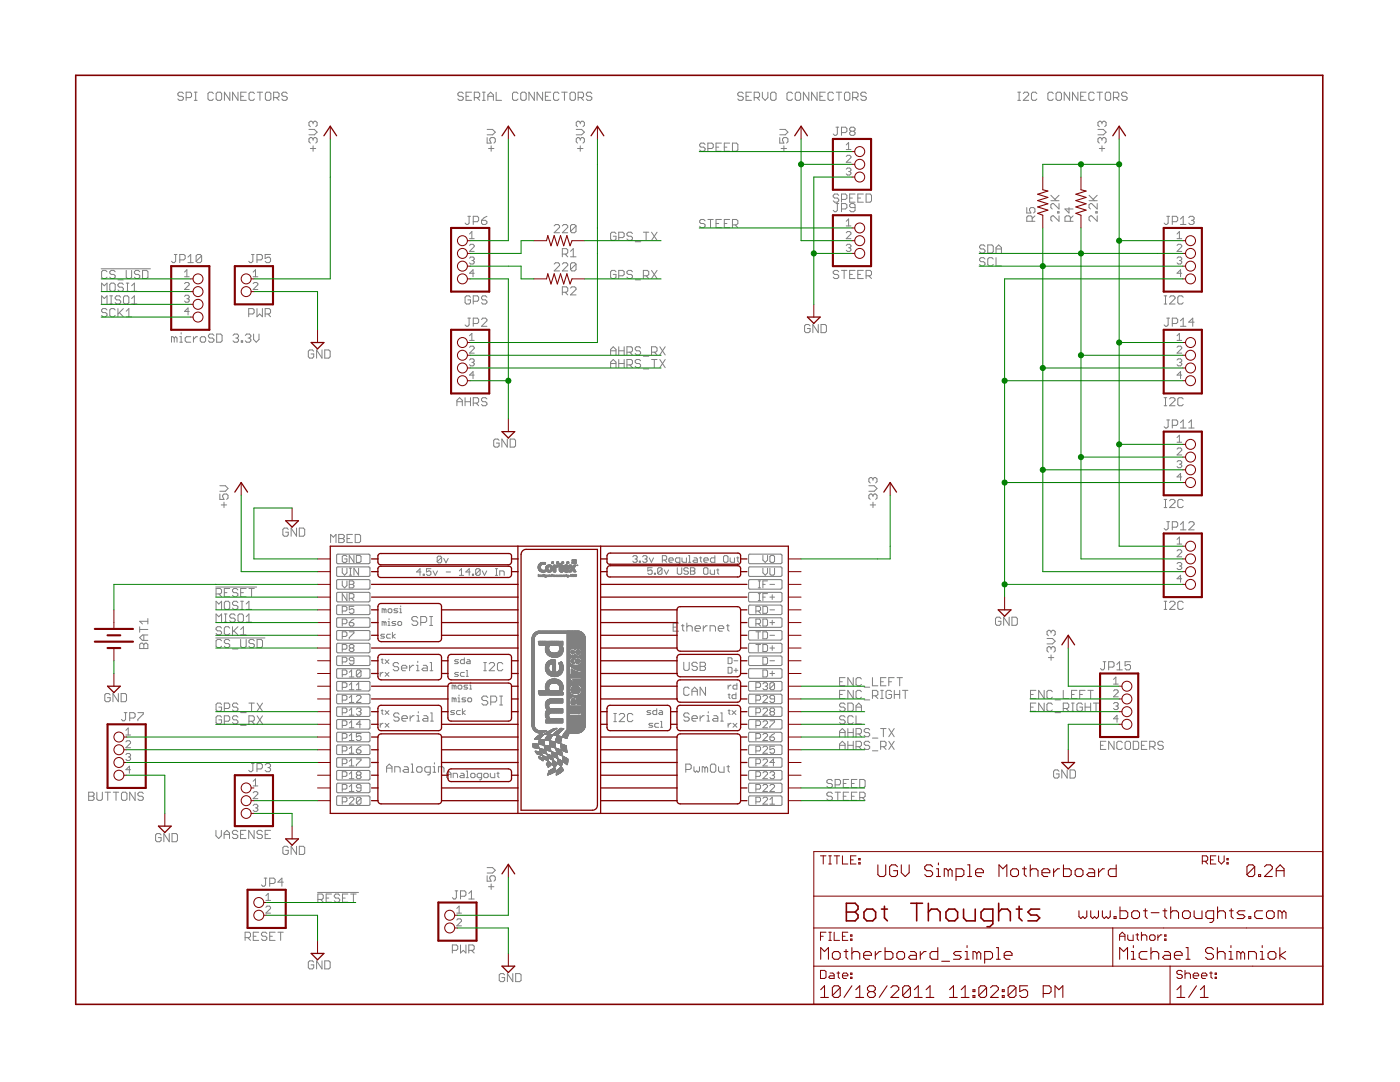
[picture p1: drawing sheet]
<svg xmlns="http://www.w3.org/2000/svg" width="279mm" height="216mm" viewBox="0 0 279 216" stroke-linecap="round" stroke-linejoin="round" font-family="sans-serif">
<g fill="#808080" stroke="#808080" stroke-width=".2">
<path d="M148.1 18.4l.2 .3z"/>
<path d="M147.5 18.4h.6z"/>
<path d="M147.5 18.4l-.3 .3z"/>
<path d="M147.2 18.7v.2z"/>
<path d="M147.2 18.9l.3 .3z"/>
<path d="M147.5 19.2h.6z"/>
<path d="M148.1 19.2l.2 .3z"/>
<path d="M148.3 19.5v.2z"/>
<path d="M148.3 19.7l-.2 .3z"/>
<path d="M147.5 20h.6z"/>
<path d="M147.2 19.7l.3 .3z"/>
<path d="M148.9 18.4h1.1z"/>
<path d="M148.9 18.4v1.6z"/>
<path d="M148.9 20h1.1z"/>
<path d="M148.9 19.2h.5z"/>
<path d="M150.5 18.4v1.6z"/>
<path d="M150.5 18.4h.8z"/>
<path d="M151.3 18.4l.3 .3z"/>
<path d="M151.6 18.7v.5z"/>
<path d="M151.6 19.2l-.3 .3z"/>
<path d="M150.5 19.5h.8z"/>
<path d="M151.1 19.5l.5 .5z"/>
<path d="M152.1 18.4v1.1z"/>
<path d="M152.1 19.5l.6 .5z"/>
<path d="M152.7 20l.5-.5z"/>
<path d="M153.2 18.4v1.1z"/>
<path d="M154.1 18.4h.5z"/>
<path d="M154.1 18.4l-.3 .3z"/>
<path d="M153.8 18.7v1z"/>
<path d="M153.8 19.7l.3 .3z"/>
<path d="M154.1 20h.5z"/>
<path d="M154.9 19.7l-.3 .3z"/>
<path d="M154.9 18.7v1z"/>
<path d="M154.6 18.4l.3 .3z"/>
<path d="M157.9 18.4l.3 .3z"/>
<path d="M157.3 18.4h.6z"/>
<path d="M157.3 18.4l-.2 .3z"/>
<path d="M157.1 18.7v1z"/>
<path d="M157.1 19.7l.2 .3z"/>
<path d="M157.3 20h.6z"/>
<path d="M157.9 20l.3-.3z"/>
<path d="M159 18.4h.5z"/>
<path d="M159 18.4l-.3 .3z"/>
<path d="M158.7 18.7v1z"/>
<path d="M158.7 19.7l.3 .3z"/>
<path d="M159 20h.5z"/>
<path d="M159.8 19.7l-.3 .3z"/>
<path d="M159.8 18.7v1z"/>
<path d="M159.5 18.4l.3 .3z"/>
<path d="M160.3 18.4v1.6z"/>
<path d="M160.3 18.4l1.1 1.6z"/>
<path d="M161.4 18.4v1.6z"/>
<path d="M162 18.4v1.6z"/>
<path d="M162 18.4l1.1 1.6z"/>
<path d="M163.1 18.4v1.6z"/>
<path d="M163.6 18.4h1.1z"/>
<path d="M163.6 18.4v1.6z"/>
<path d="M163.6 20h1.1z"/>
<path d="M163.6 19.2h.5z"/>
<path d="M166.1 18.4l.2 .3z"/>
<path d="M165.5 18.4h.6z"/>
<path d="M165.5 18.4l-.3 .3z"/>
<path d="M165.2 18.7v1z"/>
<path d="M165.2 19.7l.3 .3z"/>
<path d="M165.5 20h.6z"/>
<path d="M166.3 19.7l-.2 .3z"/>
<path d="M167.4 18.4v1.6z"/>
<path d="M166.9 18.4h1.1z"/>
<path d="M168.8 18.4h.5z"/>
<path d="M168.8 18.4l-.3 .3z"/>
<path d="M168.5 18.7v1z"/>
<path d="M168.5 19.7l.3 .3z"/>
<path d="M168.8 20h.5z"/>
<path d="M169.3 20l.3-.3z"/>
<path d="M169.6 18.7v1z"/>
<path d="M169.3 18.4l.3 .3z"/>
<path d="M170.2 18.4v1.6z"/>
<path d="M170.2 18.4h.8z"/>
<path d="M171 18.4l.2 .3z"/>
<path d="M171.2 18.7v.5z"/>
<path d="M171 19.5l.2-.3z"/>
<path d="M170.2 19.5h.8z"/>
<path d="M170.7 19.5l.5 .5z"/>
<path d="M172.6 18.4l.3 .3z"/>
<path d="M172.1 18.4h.5z"/>
<path d="M172.1 18.4l-.3 .3z"/>
<path d="M171.8 18.7v.2z"/>
<path d="M171.8 18.9l.3 .3z"/>
<path d="M172.1 19.2h.5z"/>
<path d="M172.6 19.2l.3 .3z"/>
<path d="M172.9 19.5v.2z"/>
<path d="M172.9 19.7l-.3 .3z"/>
<path d="M172.1 20h.5z"/>
<path d="M171.8 19.7l.3 .3z"/>
<path d="M36.3 18.4l.3 .3z"/>
<path d="M35.8 18.4h.5z"/>
<path d="M35.8 18.4l-.3 .3z"/>
<path d="M35.5 18.7v.2z"/>
<path d="M35.5 18.9l.3 .3z"/>
<path d="M35.8 19.2h.5z"/>
<path d="M36.3 19.2l.3 .3z"/>
<path d="M36.6 19.5v.2z"/>
<path d="M36.6 19.7l-.3 .3z"/>
<path d="M35.8 20h.5z"/>
<path d="M35.5 19.7l.3 .3z"/>
<path d="M37.1 18.4v1.6z"/>
<path d="M37.1 18.4h.9z"/>
<path d="M38 18.4l.2 .3z"/>
<path d="M38.2 18.7v.5z"/>
<path d="M38 19.5l.2-.3z"/>
<path d="M37.1 19.5h.9z"/>
<path d="M38.8 20h.5z"/>
<path d="M39.1 18.4v1.6z"/>
<path d="M38.8 18.4h.5z"/>
<path d="M42.3 18.4l.3 .3z"/>
<path d="M41.8 18.4h.5z"/>
<path d="M41.8 18.4l-.3 .3z"/>
<path d="M41.5 18.7v1z"/>
<path d="M41.5 19.7l.3 .3z"/>
<path d="M41.8 20h.5z"/>
<path d="M42.3 20l.3-.3z"/>
<path d="M43.4 18.4h.6z"/>
<path d="M43.4 18.4l-.3 .3z"/>
<path d="M43.1 18.7v1z"/>
<path d="M43.1 19.7l.3 .3z"/>
<path d="M43.4 20h.6z"/>
<path d="M44 20l.2-.3z"/>
<path d="M44.2 18.7v1z"/>
<path d="M44 18.4l.2 .3z"/>
<path d="M44.8 18.4v1.6z"/>
<path d="M44.8 18.4l1.1 1.6z"/>
<path d="M45.9 18.4v1.6z"/>
<path d="M46.4 18.4v1.6z"/>
<path d="M46.4 18.4l1.1 1.6z"/>
<path d="M47.5 18.4v1.6z"/>
<path d="M48 18.4h1.1z"/>
<path d="M48 18.4v1.6z"/>
<path d="M48 20h1.1z"/>
<path d="M48 19.2h.6z"/>
<path d="M50.5 18.4l.3 .3z"/>
<path d="M50 18.4h.5z"/>
<path d="M50 18.4l-.3 .3z"/>
<path d="M49.7 18.7v1z"/>
<path d="M49.7 19.7l.3 .3z"/>
<path d="M50 20h.5z"/>
<path d="M50.5 20l.3-.3z"/>
<path d="M51.9 18.4v1.6z"/>
<path d="M51.3 18.4h1.1z"/>
<path d="M53.2 18.4h.6z"/>
<path d="M53.2 18.4l-.2 .3z"/>
<path d="M53 18.7v1z"/>
<path d="M53 19.7l.2 .3z"/>
<path d="M53.2 20h.6z"/>
<path d="M53.8 20l.3-.3z"/>
<path d="M54.1 18.7v1z"/>
<path d="M53.8 18.4l.3 .3z"/>
<path d="M54.6 18.4v1.6z"/>
<path d="M54.6 18.4h.8z"/>
<path d="M55.4 18.4l.3 .3z"/>
<path d="M55.7 18.7v.5z"/>
<path d="M55.4 19.5l.3-.3z"/>
<path d="M54.6 19.5h.8z"/>
<path d="M55.1 19.5l.6 .5z"/>
<path d="M57 18.4l.3 .3z"/>
<path d="M56.5 18.4h.5z"/>
<path d="M56.5 18.4l-.3 .3z"/>
<path d="M56.2 18.7v.2z"/>
<path d="M56.2 18.9l.3 .3z"/>
<path d="M56.5 19.2h.5z"/>
<path d="M57 19.2l.3 .3z"/>
<path d="M57.3 19.5v.2z"/>
<path d="M57.3 19.7l-.3 .3z"/>
<path d="M56.5 20h.5z"/>
<path d="M56.2 19.7l.3 .3z"/>
<path d="M203.1 20h.6z"/>
<path d="M203.4 18.4v1.6z"/>
<path d="M203.1 18.4h.6z"/>
<path d="M204.2 20h1.1z"/>
<path d="M204.2 20l1.1-1.1z"/>
<path d="M205.3 18.7v.2z"/>
<path d="M205 18.4l.3 .3z"/>
<path d="M204.5 18.4h.5z"/>
<path d="M204.5 18.4l-.3 .3z"/>
<path d="M206.7 18.4l.2 .3z"/>
<path d="M206.1 18.4h.6z"/>
<path d="M206.1 18.4l-.3 .3z"/>
<path d="M205.8 18.7v1z"/>
<path d="M205.8 19.7l.3 .3z"/>
<path d="M206.1 20h.6z"/>
<path d="M206.7 20l.2-.3z"/>
<path d="M209.9 18.4l.3 .3z"/>
<path d="M209.4 18.4h.5z"/>
<path d="M209.4 18.4l-.3 .3z"/>
<path d="M209.1 18.7v1z"/>
<path d="M209.1 19.7l.3 .3z"/>
<path d="M209.4 20h.5z"/>
<path d="M209.9 20l.3-.3z"/>
<path d="M211 18.4h.6z"/>
<path d="M211 18.4l-.2 .3z"/>
<path d="M210.8 18.7v1z"/>
<path d="M210.8 19.7l.2 .3z"/>
<path d="M211 20h.6z"/>
<path d="M211.6 20l.2-.3z"/>
<path d="M211.8 18.7v1z"/>
<path d="M211.6 18.4l.2 .3z"/>
<path d="M212.4 18.4v1.6z"/>
<path d="M212.4 18.4l1.1 1.6z"/>
<path d="M213.5 18.4v1.6z"/>
<path d="M214 18.4v1.6z"/>
<path d="M214 18.4l1.1 1.6z"/>
<path d="M215.1 18.4v1.6z"/>
<path d="M215.7 18.4h1z"/>
<path d="M215.7 18.4v1.6z"/>
<path d="M215.7 20h1z"/>
<path d="M215.7 19.2h.5z"/>
<path d="M218.1 18.4l.3 .3z"/>
<path d="M217.6 18.4h.5z"/>
<path d="M217.6 18.4l-.3 .3z"/>
<path d="M217.3 18.7v1z"/>
<path d="M217.3 19.7l.3 .3z"/>
<path d="M217.6 20h.5z"/>
<path d="M218.4 19.7l-.3 .3z"/>
<path d="M219.5 18.4v1.6z"/>
<path d="M218.9 18.4h1.1z"/>
<path d="M220.9 18.4h.5z"/>
<path d="M220.9 18.4l-.3 .3z"/>
<path d="M220.6 18.7v1z"/>
<path d="M220.6 19.7l.3 .3z"/>
<path d="M220.9 20h.5z"/>
<path d="M221.4 20l.3-.3z"/>
<path d="M221.7 18.7v1z"/>
<path d="M221.4 18.4l.3 .3z"/>
<path d="M222.2 18.4v1.6z"/>
<path d="M222.2 18.4h.8z"/>
<path d="M223 18.4l.3 .3z"/>
<path d="M223.3 18.7v.5z"/>
<path d="M223.3 19.2l-.3 .3z"/>
<path d="M222.2 19.5h.8z"/>
<path d="M222.8 19.5l.5 .5z"/>
<path d="M224.7 18.4l.2 .3z"/>
<path d="M224.1 18.4h.6z"/>
<path d="M224.1 18.4l-.3 .3z"/>
<path d="M223.8 18.7v.2z"/>
<path d="M223.8 18.9l.3 .3z"/>
<path d="M224.1 19.2h.6z"/>
<path d="M224.7 19.2l.2 .3z"/>
<path d="M224.9 19.5v.2z"/>
<path d="M224.9 19.7l-.2 .3z"/>
<path d="M224.1 20h.6z"/>
<path d="M223.8 19.7l.3 .3z"/>
<path d="M92.2 18.4l.3 .3z"/>
<path d="M91.7 18.4h.5z"/>
<path d="M91.7 18.4l-.3 .3z"/>
<path d="M91.4 18.7v.2z"/>
<path d="M91.4 18.9l.3 .3z"/>
<path d="M91.7 19.2h.5z"/>
<path d="M92.2 19.2l.3 .3z"/>
<path d="M92.5 19.5v.2z"/>
<path d="M92.2 20l.3-.3z"/>
<path d="M91.7 20h.5z"/>
<path d="M91.4 19.7l.3 .3z"/>
<path d="M93 18.4h1.1z"/>
<path d="M93 18.4v1.6z"/>
<path d="M93 20h1.1z"/>
<path d="M93 19.2h.6z"/>
<path d="M94.7 18.4v1.6z"/>
<path d="M94.7 18.4h.8z"/>
<path d="M95.5 18.4l.2 .3z"/>
<path d="M95.7 18.7v.5z"/>
<path d="M95.5 19.5l.2-.3z"/>
<path d="M94.7 19.5h.8z"/>
<path d="M95.2 19.5l.5 .5z"/>
<path d="M96.3 20h.5z"/>
<path d="M96.6 18.4v1.6z"/>
<path d="M96.3 18.4h.5z"/>
<path d="M97.4 18.9v1.1z"/>
<path d="M97.4 18.9l.5-.5z"/>
<path d="M97.9 18.4l.6 .5z"/>
<path d="M98.5 18.9v1.1z"/>
<path d="M97.4 19.2h1.1z"/>
<path d="M99 18.4v1.6z"/>
<path d="M99 20h1.1z"/>
<path d="M103.1 18.4l.3 .3z"/>
<path d="M102.6 18.4h.5z"/>
<path d="M102.3 18.7l.3-.3z"/>
<path d="M102.3 18.7v1z"/>
<path d="M102.3 19.7l.3 .3z"/>
<path d="M102.6 20h.5z"/>
<path d="M103.1 20l.3-.3z"/>
<path d="M104.2 18.4h.5z"/>
<path d="M104.2 18.4l-.3 .3z"/>
<path d="M103.9 18.7v1z"/>
<path d="M103.9 19.7l.3 .3z"/>
<path d="M104.2 20h.5z"/>
<path d="M104.7 20l.3-.3z"/>
<path d="M105 18.7v1z"/>
<path d="M104.7 18.4l.3 .3z"/>
<path d="M105.6 18.4v1.6z"/>
<path d="M105.6 18.4l1 1.6z"/>
<path d="M106.6 18.4v1.6z"/>
<path d="M107.2 18.4v1.6z"/>
<path d="M107.2 18.4l1.1 1.6z"/>
<path d="M108.3 18.4v1.6z"/>
<path d="M108.8 18.4h1.1z"/>
<path d="M108.8 18.4v1.6z"/>
<path d="M108.8 20h1.1z"/>
<path d="M108.8 19.2h.6z"/>
<path d="M111.3 18.4l.2 .3z"/>
<path d="M110.7 18.4h.6z"/>
<path d="M110.7 18.4l-.2 .3z"/>
<path d="M110.5 18.7v1z"/>
<path d="M110.5 19.7l.2 .3z"/>
<path d="M110.7 20h.6z"/>
<path d="M111.5 19.7l-.2 .3z"/>
<path d="M112.6 18.4v1.6z"/>
<path d="M112.1 18.4h1.1z"/>
<path d="M114 18.4h.6z"/>
<path d="M114 18.4l-.3 .3z"/>
<path d="M113.7 18.7v1z"/>
<path d="M113.7 19.7l.3 .3z"/>
<path d="M114 20h.6z"/>
<path d="M114.8 19.7l-.2 .3z"/>
<path d="M114.8 18.7v1z"/>
<path d="M114.6 18.4l.2 .3z"/>
<path d="M115.4 18.4v1.6z"/>
<path d="M115.4 18.4h.8z"/>
<path d="M116.2 18.4l.3 .3z"/>
<path d="M116.5 18.7v.5z"/>
<path d="M116.5 19.2l-.3 .3z"/>
<path d="M115.4 19.5h.8z"/>
<path d="M115.9 19.5l.6 .5z"/>
<path d="M117.8 18.4l.3 .3z"/>
<path d="M117.3 18.4h.5z"/>
<path d="M117.3 18.4l-.3 .3z"/>
<path d="M117 18.7v.2z"/>
<path d="M117 18.9l.3 .3z"/>
<path d="M117.3 19.2h.5z"/>
<path d="M117.8 19.2l.3 .3z"/>
<path d="M118.1 19.5v.2z"/>
<path d="M118.1 19.7l-.3 .3z"/>
<path d="M117.3 20h.5z"/>
<path d="M117 19.7l.3 .3z"/>
<path d="M57.3 105.4l.2 .2z"/>
<path d="M56.7 105.4h.6z"/>
<path d="M56.7 105.4l-.2 .2z"/>
<path d="M56.5 105.6v1.1z"/>
<path d="M56.5 106.7l.2 .3z"/>
<path d="M56.7 107h.6z"/>
<path d="M57.5 106.7l-.2 .3z"/>
<path d="M57.5 106.2v.5z"/>
<path d="M57 106.2h.5z"/>
<path d="M58.1 105.4v1.6z"/>
<path d="M58.1 105.4l1.1 1.6z"/>
<path d="M59.2 105.4v1.6z"/>
<path d="M59.7 105.4v1.6z"/>
<path d="M59.7 107h.8z"/>
<path d="M60.5 107l.3-.3z"/>
<path d="M60.8 105.6v1.1z"/>
<path d="M60.5 105.4l.3 .2z"/>
<path d="M59.7 105.4h.8z"/>
<path d="M161.4 64.7l.3 .3z"/>
<path d="M160.8 64.7h.6z"/>
<path d="M160.6 65l.2-.3z"/>
<path d="M160.6 65v1.1z"/>
<path d="M160.6 66.1l.2 .3z"/>
<path d="M160.8 66.4h.6z"/>
<path d="M161.4 66.4l.3-.3z"/>
<path d="M161.7 65.6v.5z"/>
<path d="M161.1 65.6h.6z"/>
<path d="M162.2 64.7v1.7z"/>
<path d="M162.2 64.7l1.1 1.7z"/>
<path d="M163.3 64.7v1.7z"/>
<path d="M163.9 64.7v1.7z"/>
<path d="M163.9 66.4h.8z"/>
<path d="M164.7 66.4l.2-.3z"/>
<path d="M164.9 65v1.1z"/>
<path d="M164.7 64.7l.2 .3z"/>
<path d="M163.9 64.7h.8z"/>
<path d="M44.7 100.2v1.1z"/>
<path d="M44.2 100.8h1z"/>
<path d="M43.9 98.6v1.1z"/>
<path d="M43.9 99.7h.8z"/>
<path d="M44.4 99.1l.3 .6z"/>
<path d="M44.4 98.8v.3z"/>
<path d="M44.4 98.8l.3-.2z"/>
<path d="M44.7 98.6h.5z"/>
<path d="M45.2 98.6l.3 .2z"/>
<path d="M45.5 98.8v.6z"/>
<path d="M45.5 99.4l-.3 .3z"/>
<path d="M43.9 98h1.1z"/>
<path d="M45.5 97.5l-.5 .5z"/>
<path d="M45 96.9l.5 .6z"/>
<path d="M43.9 96.9h1.1z"/>
<path d="M219 43.1v1.1z"/>
<path d="M217.9 43.1l1.1 1.1z"/>
<path d="M217.6 43.1h.3z"/>
<path d="M217.3 43.3l.3-.2z"/>
<path d="M217.3 43.3v.6z"/>
<path d="M217.3 43.9l.3 .3z"/>
<path d="M218.7 42.5h.3z"/>
<path d="M218.7 42.2v.3z"/>
<path d="M218.7 42.2h.3z"/>
<path d="M219 42.2v.3z"/>
<path d="M219 40.6v1.1z"/>
<path d="M217.9 40.6l1.1 1.1z"/>
<path d="M217.6 40.6h.3z"/>
<path d="M217.3 40.9l.3-.3z"/>
<path d="M217.3 40.9v.5z"/>
<path d="M217.3 41.4l.3 .3z"/>
<path d="M217.3 40h1.7z"/>
<path d="M217.3 39l1.1 1z"/>
<path d="M218.1 39.8l.9-.8z"/>
<path d="M211.3 43.1v1.1z"/>
<path d="M210.2 43.1l1.1 1.1z"/>
<path d="M210 43.1h.2z"/>
<path d="M209.7 43.3l.3-.2z"/>
<path d="M209.7 43.3v.6z"/>
<path d="M209.7 43.9l.3 .3z"/>
<path d="M211.1 42.5h.2z"/>
<path d="M211.1 42.2v.3z"/>
<path d="M211.1 42.2h.2z"/>
<path d="M211.3 42.2v.3z"/>
<path d="M211.3 40.6v1.1z"/>
<path d="M210.2 40.6l1.1 1.1z"/>
<path d="M210 40.6h.2z"/>
<path d="M209.7 40.9l.3-.3z"/>
<path d="M209.7 40.9v.5z"/>
<path d="M209.7 41.4l.3 .3z"/>
<path d="M209.7 40h1.6z"/>
<path d="M209.7 39l1.1 1z"/>
<path d="M210.5 39.8l.8-.8z"/>
<path d="M232.3 60.7h.6z"/>
<path d="M232.6 59v1.7z"/>
<path d="M232.3 59h.6z"/>
<path d="M233.4 60.7h1.1z"/>
<path d="M233.4 60.7l1.1-1.1z"/>
<path d="M234.5 59.3v.3z"/>
<path d="M234.2 59l.3 .3z"/>
<path d="M233.7 59h.5z"/>
<path d="M233.7 59l-.3 .3z"/>
<path d="M235.9 59l.2 .3z"/>
<path d="M235.3 59h.6z"/>
<path d="M235.3 59l-.2 .3z"/>
<path d="M235.1 59.3v1.1z"/>
<path d="M235.1 60.4l.2 .3z"/>
<path d="M235.3 60.7h.6z"/>
<path d="M235.9 60.7l.2-.3z"/>
<path d="M232.3 81h.6z"/>
<path d="M232.6 79.4v1.6z"/>
<path d="M232.3 79.4h.6z"/>
<path d="M233.4 81h1.1z"/>
<path d="M233.4 81l1.1-1.1z"/>
<path d="M234.5 79.6v.3z"/>
<path d="M234.2 79.4l.3 .2z"/>
<path d="M233.7 79.4h.5z"/>
<path d="M233.4 79.6l.3-.2z"/>
<path d="M235.9 79.4l.2 .2z"/>
<path d="M235.3 79.4h.6z"/>
<path d="M235.3 79.4l-.2 .2z"/>
<path d="M235.1 79.6v1.1z"/>
<path d="M235.1 80.7l.2 .3z"/>
<path d="M235.3 81h.6z"/>
<path d="M235.9 81l.2-.3z"/>
<path d="M199.5 123.1l.2 .3z"/>
<path d="M198.9 123.1h.6z"/>
<path d="M198.9 123.1l-.2 .3z"/>
<path d="M198.7 123.4v1.1z"/>
<path d="M198.7 124.5l.2 .3z"/>
<path d="M198.9 124.8h.6z"/>
<path d="M199.5 124.8l.2-.3z"/>
<path d="M199.7 124v.5z"/>
<path d="M199.2 124h.5z"/>
<path d="M200.3 123.1v1.7z"/>
<path d="M200.3 123.1l1.1 1.7z"/>
<path d="M201.4 123.1v1.7z"/>
<path d="M202 123.1v1.7z"/>
<path d="M202 124.8h.8z"/>
<path d="M202.8 124.8l.2-.3z"/>
<path d="M203 123.4v1.1z"/>
<path d="M202.8 123.1l.2 .3z"/>
<path d="M202 123.1h.8z"/>
<path d="M232.3 101.3h.6z"/>
<path d="M232.6 99.7v1.6z"/>
<path d="M232.3 99.7h.6z"/>
<path d="M233.4 101.3h1.1z"/>
<path d="M233.4 101.3l1.1-1.1z"/>
<path d="M234.5 99.9v.3z"/>
<path d="M234.2 99.7l.3 .2z"/>
<path d="M233.7 99.7h.5z"/>
<path d="M233.7 99.7l-.3 .2z"/>
<path d="M235.9 99.7l.2 .2z"/>
<path d="M235.3 99.7h.6z"/>
<path d="M235.3 99.7l-.2 .2z"/>
<path d="M235.1 99.9v1.1z"/>
<path d="M235.1 101l.2 .3z"/>
<path d="M235.3 101.3h.6z"/>
<path d="M235.9 101.3l.2-.3z"/>
<path d="M232.3 121.6h.6z"/>
<path d="M232.6 120v1.6z"/>
<path d="M232.3 120h.6z"/>
<path d="M233.4 121.6h1.1z"/>
<path d="M233.4 121.6l1.1-1.1z"/>
<path d="M234.5 120.2v.3z"/>
<path d="M234.2 120l.3 .2z"/>
<path d="M233.7 120h.5z"/>
<path d="M233.7 120l-.3 .2z"/>
<path d="M235.9 120l.2 .2z"/>
<path d="M235.3 120h.6z"/>
<path d="M235.3 120l-.2 .2z"/>
<path d="M235.1 120.2v1.1z"/>
<path d="M235.1 121.3l.2 .3z"/>
<path d="M235.3 121.6h.6z"/>
<path d="M235.9 121.6l.2-.3z"/>
<path d="M62.4 69.8l.2 .3z"/>
<path d="M61.8 69.8h.6z"/>
<path d="M61.5 70.1l.3-.3z"/>
<path d="M61.5 70.1v1.1z"/>
<path d="M61.5 71.2l.3 .3z"/>
<path d="M61.8 71.5h.6z"/>
<path d="M62.6 71.2l-.2 .3z"/>
<path d="M62.6 70.6v.6z"/>
<path d="M62.1 70.6h.5z"/>
<path d="M63.2 69.8v1.7z"/>
<path d="M63.2 69.8l1.1 1.7z"/>
<path d="M64.3 69.8v1.7z"/>
<path d="M64.8 69.8v1.7z"/>
<path d="M64.8 71.5h.8z"/>
<path d="M65.6 71.5l.3-.3z"/>
<path d="M65.9 70.1v1.1z"/>
<path d="M65.6 69.8l.3 .3z"/>
<path d="M64.8 69.8h.8z"/>
<path d="M34.2 67.2v1.1z"/>
<path d="M34.2 67.2h.3z"/>
<path d="M34.5 67.2l.3 .3z"/>
<path d="M34.8 67.5v.8z"/>
<path d="M34.8 67.5l.3-.3z"/>
<path d="M35.1 67.2l.2 .3z"/>
<path d="M35.3 67.5v.8z"/>
<path d="M35.9 67.2h.3z"/>
<path d="M36.2 67.2v1.1z"/>
<path d="M35.9 68.3h.5z"/>
<path d="M36.2 66.4v.3z"/>
<path d="M37.2 67.2h.9z"/>
<path d="M37.2 67.2l-.2 .3z"/>
<path d="M37 67.5v.5z"/>
<path d="M37 68l.2 .3z"/>
<path d="M37.2 68.3h.9z"/>
<path d="M38.6 67.2v1.1z"/>
<path d="M39.1 67.2l-.5 .5z"/>
<path d="M39.1 67.2h.3z"/>
<path d="M40.2 68.3h.6z"/>
<path d="M41 68l-.2 .3z"/>
<path d="M41 67.5v.5z"/>
<path d="M40.8 67.2l.2 .3z"/>
<path d="M40.2 67.2h.6z"/>
<path d="M40.2 67.2l-.2 .3z"/>
<path d="M40 67.5v.5z"/>
<path d="M40 68l.2 .3z"/>
<path d="M42.4 66.7l.3 .2z"/>
<path d="M41.9 66.7h.5z"/>
<path d="M41.6 66.9l.3-.2z"/>
<path d="M41.6 66.9v.3z"/>
<path d="M41.6 67.2l.3 .3z"/>
<path d="M41.9 67.5h.5z"/>
<path d="M42.4 67.5l.3 .2z"/>
<path d="M42.7 67.7v.3z"/>
<path d="M42.7 68l-.3 .3z"/>
<path d="M41.9 68.3h.5z"/>
<path d="M41.6 68l.3 .3z"/>
<path d="M43.2 66.7v1.6z"/>
<path d="M43.2 68.3h.8z"/>
<path d="M44 68.3l.3-.3z"/>
<path d="M44.3 66.9v1.1z"/>
<path d="M44 66.7l.3 .2z"/>
<path d="M43.2 66.7h.8z"/>
<path d="M46.5 66.9l.3-.2z"/>
<path d="M46.8 66.7h.5z"/>
<path d="M47.3 66.7l.3 .2z"/>
<path d="M47.6 66.9v.3z"/>
<path d="M47.6 67.2l-.3 .3z"/>
<path d="M47.1 67.5h.2z"/>
<path d="M47.3 67.5l.3 .2z"/>
<path d="M47.6 67.7v.3z"/>
<path d="M47.6 68l-.3 .3z"/>
<path d="M46.8 68.3h.5z"/>
<path d="M46.5 68l.3 .3z"/>
<path d="M48.2 68v.3z"/>
<path d="M48.2 68h.2z"/>
<path d="M48.4 68v.3z"/>
<path d="M48.2 68.3h.2z"/>
<path d="M49 66.9l.2-.2z"/>
<path d="M49.2 66.7h.6z"/>
<path d="M49.8 66.7l.3 .2z"/>
<path d="M50.1 66.9v.3z"/>
<path d="M50.1 67.2l-.3 .3z"/>
<path d="M49.5 67.5h.3z"/>
<path d="M49.8 67.5l.3 .2z"/>
<path d="M50.1 67.7v.3z"/>
<path d="M49.8 68.3l.3-.3z"/>
<path d="M49.2 68.3h.6z"/>
<path d="M49 68l.2 .3z"/>
<path d="M50.6 66.7v1z"/>
<path d="M50.6 67.7l.5 .6z"/>
<path d="M51.1 68.3l.6-.6z"/>
<path d="M51.7 66.7v1z"/>
<path d="M49.6 61.6v1.6z"/>
<path d="M49.6 61.6h.9z"/>
<path d="M50.5 61.6l.2 .2z"/>
<path d="M50.7 61.8v.6z"/>
<path d="M50.7 62.4l-.2 .3z"/>
<path d="M49.6 62.7h.9z"/>
<path d="M51.3 61.6v1.6z"/>
<path d="M51.8 62.7l-.5 .5z"/>
<path d="M51.8 62.7l.6 .5z"/>
<path d="M52.4 61.6v1.6z"/>
<path d="M52.9 61.6v1.6z"/>
<path d="M52.9 61.6h.8z"/>
<path d="M53.7 61.6l.3 .2z"/>
<path d="M54 61.8v.6z"/>
<path d="M54 62.4l-.3 .3z"/>
<path d="M52.9 62.7h.8z"/>
<path d="M53.5 62.7l.5 .5z"/>
<path d="M62.5 29.1v1.1z"/>
<path d="M61.9 29.6h1.1z"/>
<path d="M61.7 28.3l.2 .3z"/>
<path d="M61.7 27.7v.6z"/>
<path d="M61.7 27.7l.2-.2z"/>
<path d="M61.9 27.5h.3z"/>
<path d="M62.2 27.5l.3 .2z"/>
<path d="M62.5 27.7v.3z"/>
<path d="M62.7 27.5l-.2 .2z"/>
<path d="M62.7 27.5h.3z"/>
<path d="M63 27.5l.3 .2z"/>
<path d="M63.3 27.7v.6z"/>
<path d="M63.3 28.3l-.3 .3z"/>
<path d="M61.7 26.9h1z"/>
<path d="M62.7 26.9l.6-.5z"/>
<path d="M62.7 25.8l.6 .6z"/>
<path d="M61.7 25.8h1z"/>
<path d="M61.7 25l.2 .3z"/>
<path d="M61.7 24.4v.6z"/>
<path d="M61.7 24.4l.2-.2z"/>
<path d="M61.9 24.2h.3z"/>
<path d="M62.2 24.2l.3 .2z"/>
<path d="M62.5 24.4v.3z"/>
<path d="M62.5 24.4l.2-.2z"/>
<path d="M62.7 24.2h.3z"/>
<path d="M63 24.2l.3 .2z"/>
<path d="M63.3 24.4v.6z"/>
<path d="M63.3 25l-.3 .3z"/>
<path d="M219.9 29.1v1.1z"/>
<path d="M219.4 29.6h1.1z"/>
<path d="M219.1 28.3l.3 .3z"/>
<path d="M219.1 27.7v.6z"/>
<path d="M219.1 27.7l.3-.2z"/>
<path d="M219.4 27.5h.2z"/>
<path d="M219.6 27.5l.3 .2z"/>
<path d="M219.9 27.7v.3z"/>
<path d="M219.9 27.7l.3-.2z"/>
<path d="M220.2 27.5h.3z"/>
<path d="M220.5 27.5l.2 .2z"/>
<path d="M220.7 27.7v.6z"/>
<path d="M220.7 28.3l-.2 .3z"/>
<path d="M219.1 26.9h1.1z"/>
<path d="M220.2 26.9l.5-.5z"/>
<path d="M220.2 25.8l.5 .6z"/>
<path d="M219.1 25.8h1.1z"/>
<path d="M219.1 25l.3 .3z"/>
<path d="M219.1 24.4v.6z"/>
<path d="M219.1 24.4l.3-.2z"/>
<path d="M219.4 24.2h.2z"/>
<path d="M219.6 24.2l.3 .2z"/>
<path d="M219.9 24.4v.3z"/>
<path d="M219.9 24.4l.3-.2z"/>
<path d="M220.2 24.2h.3z"/>
<path d="M220.5 24.2l.2 .2z"/>
<path d="M220.7 24.4v.6z"/>
<path d="M220.7 25l-.2 .3z"/>
<path d="M174.2 100.2v1.1z"/>
<path d="M173.7 100.8h1.1z"/>
<path d="M173.4 99.4l.3 .3z"/>
<path d="M173.4 98.8v.6z"/>
<path d="M173.4 98.8l.3-.2z"/>
<path d="M173.7 98.6h.2z"/>
<path d="M173.9 98.6l.3 .2z"/>
<path d="M174.2 98.8v.3z"/>
<path d="M174.5 98.6l-.3 .2z"/>
<path d="M174.5 98.6h.3z"/>
<path d="M174.8 98.6l.2 .2z"/>
<path d="M175 98.8v.6z"/>
<path d="M175 99.4l-.2 .3z"/>
<path d="M173.4 98h1.1z"/>
<path d="M174.5 98l.5-.5z"/>
<path d="M174.5 96.9l.5 .6z"/>
<path d="M173.4 96.9h1.1z"/>
<path d="M173.4 96.1l.3 .3z"/>
<path d="M173.4 95.6v.5z"/>
<path d="M173.4 95.6l.3-.3z"/>
<path d="M173.7 95.3h.2z"/>
<path d="M173.9 95.3l.3 .3z"/>
<path d="M174.2 95.6v.2z"/>
<path d="M174.5 95.3l-.3 .3z"/>
<path d="M174.5 95.3h.3z"/>
<path d="M174.8 95.3l.2 .3z"/>
<path d="M175 95.6v.5z"/>
<path d="M175 96.1l-.2 .3z"/>
<path d="M115.8 29.1v1.1z"/>
<path d="M115.3 29.6h1.1z"/>
<path d="M115 28.3l.3 .3z"/>
<path d="M115 27.7v.6z"/>
<path d="M115.3 27.5l-.3 .2z"/>
<path d="M115.3 27.5h.2z"/>
<path d="M115.5 27.5l.3 .2z"/>
<path d="M115.8 27.7v.3z"/>
<path d="M115.8 27.7l.3-.2z"/>
<path d="M116.1 27.5h.3z"/>
<path d="M116.4 27.5l.2 .2z"/>
<path d="M116.6 27.7v.6z"/>
<path d="M116.6 28.3l-.2 .3z"/>
<path d="M115 26.9h1.1z"/>
<path d="M116.1 26.9l.5-.5z"/>
<path d="M116.1 25.8l.5 .6z"/>
<path d="M115 25.8h1.1z"/>
<path d="M115 25l.3 .3z"/>
<path d="M115 24.4v.6z"/>
<path d="M115 24.4l.3-.2z"/>
<path d="M115.3 24.2h.2z"/>
<path d="M115.5 24.2l.3 .2z"/>
<path d="M115.8 24.4v.3z"/>
<path d="M115.8 24.4l.3-.2z"/>
<path d="M116.1 24.2h.3z"/>
<path d="M116.4 24.2l.2 .2z"/>
<path d="M116.6 24.4v.6z"/>
<path d="M116.6 25l-.2 .3z"/>
<path d="M98 29.1v1.1z"/>
<path d="M97.5 29.6h1.1z"/>
<path d="M97.2 27.5v1.1z"/>
<path d="M97.2 28.6h.8z"/>
<path d="M97.7 28l.3 .6z"/>
<path d="M97.7 27.7v.3z"/>
<path d="M97.7 27.7l.3-.2z"/>
<path d="M98 27.5h.6z"/>
<path d="M98.6 27.5l.2 .2z"/>
<path d="M98.8 27.7v.6z"/>
<path d="M98.8 28.3l-.2 .3z"/>
<path d="M97.2 26.9h1.1z"/>
<path d="M98.3 26.9l.5-.5z"/>
<path d="M98.3 25.8l.5 .6z"/>
<path d="M97.2 25.8h1.1z"/>
<path d="M91.2 79.9v1.1z"/>
<path d="M91.7 79.4l-.5 .5z"/>
<path d="M91.7 79.4l.6 .5z"/>
<path d="M92.3 79.9v1.1z"/>
<path d="M91.2 80.2h1.1z"/>
<path d="M92.8 79.4v1.6z"/>
<path d="M92.8 80.2h1.1z"/>
<path d="M93.9 79.4v1.6z"/>
<path d="M94.4 79.4v1.6z"/>
<path d="M94.4 79.4h.9z"/>
<path d="M95.3 79.4l.2 .2z"/>
<path d="M95.5 79.6v.6z"/>
<path d="M95.5 80.2l-.2 .2z"/>
<path d="M94.4 80.4h.9z"/>
<path d="M95 80.4l.5 .6z"/>
<path d="M96.9 79.4l.3 .2z"/>
<path d="M96.4 79.4h.5z"/>
<path d="M96.4 79.4l-.3 .2z"/>
<path d="M96.1 79.6v.3z"/>
<path d="M96.1 79.9l.3 .3z"/>
<path d="M96.4 80.2h.5z"/>
<path d="M96.9 80.2l.3 .2z"/>
<path d="M97.2 80.4v.3z"/>
<path d="M96.9 81l.3-.3z"/>
<path d="M96.4 81h.5z"/>
<path d="M96.1 80.7l.3 .3z"/>
<path d="M99.3 87.6l.3 .3z"/>
<path d="M98.8 87.6h.5z"/>
<path d="M98.5 87.9l.3-.3z"/>
<path d="M98.5 87.9v1.1z"/>
<path d="M98.5 89l.3 .2z"/>
<path d="M98.8 89.2h.5z"/>
<path d="M99.3 89.2l.3-.2z"/>
<path d="M99.6 88.4v.6z"/>
<path d="M99.1 88.4h.5z"/>
<path d="M100.2 87.6v1.6z"/>
<path d="M100.2 87.6l1 1.6z"/>
<path d="M101.2 87.6v1.6z"/>
<path d="M101.8 87.6v1.6z"/>
<path d="M101.8 89.2h.8z"/>
<path d="M102.6 89.2l.3-.2z"/>
<path d="M102.9 87.9v1.1z"/>
<path d="M102.6 87.6l.3 .3z"/>
<path d="M101.8 87.6h.8z"/>
<path d="M219.6 147.9h1.1z"/>
<path d="M219.6 147.9v1.6z"/>
<path d="M219.6 149.5h1.1z"/>
<path d="M219.6 148.7h.6z"/>
<path d="M221.3 147.9v1.6z"/>
<path d="M221.3 147.9l1 1.6z"/>
<path d="M222.3 147.9v1.6z"/>
<path d="M223.7 147.9l.3 .3z"/>
<path d="M223.2 147.9h.5z"/>
<path d="M223.2 147.9l-.3 .3z"/>
<path d="M222.9 148.2v1.1z"/>
<path d="M222.9 149.3l.3 .2z"/>
<path d="M223.2 149.5h.5z"/>
<path d="M223.7 149.5l.3-.2z"/>
<path d="M224.8 147.9h.5z"/>
<path d="M224.5 148.2l.3-.3z"/>
<path d="M224.5 148.2v1.1z"/>
<path d="M224.5 149.3l.3 .2z"/>
<path d="M224.8 149.5h.5z"/>
<path d="M225.3 149.5l.3-.2z"/>
<path d="M225.6 148.2v1.1z"/>
<path d="M225.3 147.9l.3 .3z"/>
<path d="M226.2 147.9v1.6z"/>
<path d="M226.2 149.5h.8z"/>
<path d="M227.2 149.3l-.2 .2z"/>
<path d="M227.2 148.2v1.1z"/>
<path d="M227 147.9l.2 .3z"/>
<path d="M226.2 147.9h.8z"/>
<path d="M227.8 147.9h1.1z"/>
<path d="M227.8 147.9v1.6z"/>
<path d="M227.8 149.5h1.1z"/>
<path d="M227.8 148.7h.5z"/>
<path d="M229.4 147.9v1.6z"/>
<path d="M229.4 147.9h.9z"/>
<path d="M230.3 147.9l.2 .3z"/>
<path d="M230.5 148.2v.5z"/>
<path d="M230.3 149l.2-.3z"/>
<path d="M229.4 149h.9z"/>
<path d="M230 149l.5 .5z"/>
<path d="M231.9 147.9l.3 .3z"/>
<path d="M231.4 147.9h.5z"/>
<path d="M231.4 147.9l-.3 .3z"/>
<path d="M231.1 148.2v.3z"/>
<path d="M231.1 148.5l.3 .2z"/>
<path d="M231.4 148.7h.5z"/>
<path d="M231.9 148.7l.3 .3z"/>
<path d="M232.2 149v.3z"/>
<path d="M232.2 149.3l-.3 .2z"/>
<path d="M231.4 149.5h.5z"/>
<path d="M231.1 149.3l.3 .2z"/>
<path d="M209.8 130.7v1.1z"/>
<path d="M209.2 131.2h1.1z"/>
<path d="M209 129.9l.2 .2z"/>
<path d="M209 129.3v.6z"/>
<path d="M209 129.3l.2-.3z"/>
<path d="M209.2 129h.3z"/>
<path d="M209.5 129l.3 .3z"/>
<path d="M209.8 129.3v.3z"/>
<path d="M209.8 129.3l.2-.3z"/>
<path d="M210 129h.3z"/>
<path d="M210.3 129l.3 .3z"/>
<path d="M210.6 129.3v.6z"/>
<path d="M210.6 129.9l-.3 .2z"/>
<path d="M209 128.5h1z"/>
<path d="M210 128.5l.6-.5z"/>
<path d="M210 127.4l.6 .6z"/>
<path d="M209 127.4h1z"/>
<path d="M209 126.6l.2 .3z"/>
<path d="M209 126v.6z"/>
<path d="M209 126l.2-.2z"/>
<path d="M209.2 125.8h.3z"/>
<path d="M209.5 125.8l.3 .2z"/>
<path d="M209.8 126v.3z"/>
<path d="M209.8 126l.2-.2z"/>
<path d="M210 125.8h.3z"/>
<path d="M210.3 125.8l.3 .2z"/>
<path d="M210.6 126v.6z"/>
<path d="M210.6 126.6l-.3 .3z"/>
<path d="M211.1 153.6l.2 .3z"/>
<path d="M210.5 153.6h.6z"/>
<path d="M210.5 153.6l-.2 .3z"/>
<path d="M210.3 153.9v1.1z"/>
<path d="M210.3 155l.2 .3z"/>
<path d="M210.5 155.3h.6z"/>
<path d="M211.1 155.3l.2-.3z"/>
<path d="M211.3 154.4v.6z"/>
<path d="M210.8 154.4h.5z"/>
<path d="M211.9 153.6v1.7z"/>
<path d="M211.9 153.6l1.1 1.7z"/>
<path d="M213 153.6v1.7z"/>
<path d="M213.6 153.6v1.7z"/>
<path d="M213.6 155.3h.8z"/>
<path d="M214.4 155.3l.2-.3z"/>
<path d="M214.6 153.9v1.1z"/>
<path d="M214.4 153.6l.2 .3z"/>
<path d="M213.6 153.6h.8z"/>
<path d="M93.6 59l.3 .3z"/>
<path d="M93.1 59h.5z"/>
<path d="M93.1 59l-.3 .3z"/>
<path d="M92.8 59.3v1.1z"/>
<path d="M92.8 60.4l.3 .3z"/>
<path d="M93.1 60.7h.5z"/>
<path d="M93.6 60.7l.3-.3z"/>
<path d="M93.9 59.8v.6z"/>
<path d="M93.4 59.8h.5z"/>
<path d="M94.4 59v1.7z"/>
<path d="M94.4 59h.9z"/>
<path d="M95.3 59l.2 .3z"/>
<path d="M95.5 59.3v.5z"/>
<path d="M95.5 59.8l-.2 .3z"/>
<path d="M94.4 60.1h.9z"/>
<path d="M96.9 59l.3 .3z"/>
<path d="M96.4 59h.5z"/>
<path d="M96.4 59l-.3 .3z"/>
<path d="M96.1 59.3v.3z"/>
<path d="M96.1 59.6l.3 .2z"/>
<path d="M96.4 59.8h.5z"/>
<path d="M96.9 59.8l.3 .3z"/>
<path d="M97.2 60.1v.3z"/>
<path d="M97.2 60.4l-.3 .3z"/>
<path d="M96.4 60.7h.5z"/>
<path d="M96.1 60.4l.3 .3z"/>
<path d="M21.7 138.4l.3 .3z"/>
<path d="M21.2 138.4h.5z"/>
<path d="M21.2 138.4l-.3 .3z"/>
<path d="M20.9 138.7v1z"/>
<path d="M20.9 139.7l.3 .3z"/>
<path d="M21.2 140h.5z"/>
<path d="M22 139.7l-.3 .3z"/>
<path d="M22 139.2v.5z"/>
<path d="M21.4 139.2h.6z"/>
<path d="M22.5 138.4v1.6z"/>
<path d="M22.5 138.4l1.1 1.6z"/>
<path d="M23.6 138.4v1.6z"/>
<path d="M24.2 138.4v1.6z"/>
<path d="M24.2 140h.8z"/>
<path d="M25.3 139.7l-.3 .3z"/>
<path d="M25.3 138.7v1z"/>
<path d="M25 138.4l.3 .3z"/>
<path d="M24.2 138.4h.8z"/>
<path d="M90.3 188.6v1.6z"/>
<path d="M90.3 188.6h.8z"/>
<path d="M91.1 188.6l.3 .2z"/>
<path d="M91.4 188.8v.6z"/>
<path d="M91.4 189.4l-.3 .2z"/>
<path d="M90.3 189.6h.8z"/>
<path d="M91.9 188.6v1.6z"/>
<path d="M91.9 190.2l.6-.6z"/>
<path d="M92.5 189.6l.5 .6z"/>
<path d="M93 188.6v1.6z"/>
<path d="M93.6 188.6v1.6z"/>
<path d="M93.6 188.6h.8z"/>
<path d="M94.4 188.6l.2 .2z"/>
<path d="M94.6 188.8v.6z"/>
<path d="M94.4 189.6l.2-.2z"/>
<path d="M93.6 189.6h.8z"/>
<path d="M94.1 189.6l.5 .6z"/>
<path d="M98 176.4v1.1z"/>
<path d="M97.5 176.9h1.1z"/>
<path d="M97.2 174.8v1z"/>
<path d="M97.2 175.8h.8z"/>
<path d="M97.7 175.3l.3 .5z"/>
<path d="M97.7 175v.3z"/>
<path d="M97.7 175l.3-.2z"/>
<path d="M98 174.8h.6z"/>
<path d="M98.6 174.8l.2 .2z"/>
<path d="M98.8 175v.6z"/>
<path d="M98.8 175.6l-.2 .2z"/>
<path d="M97.2 174.2h1.1z"/>
<path d="M98.3 174.2l.5-.5z"/>
<path d="M98.3 173.1l.5 .6z"/>
<path d="M97.2 173.1h1.1z"/>
<path d="M100.4 194.3l.3 .2z"/>
<path d="M99.9 194.3h.5z"/>
<path d="M99.6 194.5l.3-.2z"/>
<path d="M99.6 194.5v1.1z"/>
<path d="M99.6 195.6l.3 .3z"/>
<path d="M99.9 195.9h.5z"/>
<path d="M100.4 195.9l.3-.3z"/>
<path d="M100.7 195.1v.5z"/>
<path d="M100.2 195.1h.5z"/>
<path d="M101.3 194.3v1.6z"/>
<path d="M101.3 194.3l1 1.6z"/>
<path d="M102.3 194.3v1.6z"/>
<path d="M102.9 194.3v1.6z"/>
<path d="M102.9 195.9h.8z"/>
<path d="M103.7 195.9l.3-.3z"/>
<path d="M104 194.5v1.1z"/>
<path d="M103.7 194.3l.3 .2z"/>
<path d="M102.9 194.3h.8z"/>
<path d="M156.4 29.1v1.1z"/>
<path d="M155.9 29.6h1.1z"/>
<path d="M155.6 27.5v1.1z"/>
<path d="M155.6 28.6h.8z"/>
<path d="M156.2 28l.2 .6z"/>
<path d="M156.2 27.7v.3z"/>
<path d="M156.2 27.7l.2-.2z"/>
<path d="M156.4 27.5h.6z"/>
<path d="M157 27.5l.2 .2z"/>
<path d="M157.2 27.7v.6z"/>
<path d="M157.2 28.3l-.2 .3z"/>
<path d="M155.6 26.9h1.1z"/>
<path d="M156.7 26.9l.5-.5z"/>
<path d="M156.7 25.8l.5 .6z"/>
<path d="M155.6 25.8h1.1z"/>
<path d="M48.9 186v1.6z"/>
<path d="M48.9 186h.8z"/>
<path d="M49.7 186l.3 .3z"/>
<path d="M50 186.3v.5z"/>
<path d="M49.7 187.1l.3-.3z"/>
<path d="M48.9 187.1h.8z"/>
<path d="M49.4 187.1l.6 .5z"/>
<path d="M50.5 186h1.1z"/>
<path d="M50.5 186v1.6z"/>
<path d="M50.5 187.6h1.1z"/>
<path d="M50.5 186.8h.6z"/>
<path d="M53 186l.3 .3z"/>
<path d="M52.5 186h.5z"/>
<path d="M52.2 186.3l.3-.3z"/>
<path d="M52.2 186.3v.2z"/>
<path d="M52.2 186.5l.3 .3z"/>
<path d="M52.5 186.8h.5z"/>
<path d="M53 186.8l.3 .3z"/>
<path d="M53.3 187.1v.3z"/>
<path d="M53.3 187.4l-.3 .2z"/>
<path d="M52.5 187.6h.5z"/>
<path d="M52.2 187.4l.3 .2z"/>
<path d="M53.8 186h1.1z"/>
<path d="M53.8 186v1.6z"/>
<path d="M53.8 187.6h1.1z"/>
<path d="M53.8 186.8h.6z"/>
<path d="M56 186v1.6z"/>
<path d="M55.5 186h1z"/>
<path d="M62.4 191.7l.2 .3z"/>
<path d="M61.8 191.7h.6z"/>
<path d="M61.5 192l.3-.3z"/>
<path d="M61.5 192v1.1z"/>
<path d="M61.5 193.1l.3 .2z"/>
<path d="M61.8 193.3h.6z"/>
<path d="M62.6 193.1l-.2 .2z"/>
<path d="M62.6 192.5v.6z"/>
<path d="M62.1 192.5h.5z"/>
<path d="M63.2 191.7v1.6z"/>
<path d="M63.2 191.7l1.1 1.6z"/>
<path d="M64.3 191.7v1.6z"/>
<path d="M64.8 191.7v1.6z"/>
<path d="M64.8 193.3h.8z"/>
<path d="M65.6 193.3l.3-.2z"/>
<path d="M65.9 192v1.1z"/>
<path d="M65.6 191.7l.3 .3z"/>
<path d="M64.8 191.7h.8z"/>
<path d="M167.1 38.7l.3 .3z"/>
<path d="M166.6 38.7h.5z"/>
<path d="M166.3 39l.3-.3z"/>
<path d="M166.3 39v.3z"/>
<path d="M166.3 39.3l.3 .2z"/>
<path d="M166.6 39.5h.5z"/>
<path d="M167.1 39.5l.3 .3z"/>
<path d="M167.4 39.8v.3z"/>
<path d="M167.4 40.1l-.3 .2z"/>
<path d="M166.6 40.3h.5z"/>
<path d="M166.3 40.1l.3 .2z"/>
<path d="M167.9 38.7v1.6z"/>
<path d="M167.9 38.7h.8z"/>
<path d="M168.7 38.7l.3 .3z"/>
<path d="M169 39v.5z"/>
<path d="M169 39.5l-.3 .3z"/>
<path d="M167.9 39.8h.8z"/>
<path d="M169.6 38.7h1z"/>
<path d="M169.6 38.7v1.6z"/>
<path d="M169.6 40.3h1z"/>
<path d="M169.6 39.5h.5z"/>
<path d="M171.2 38.7h1.1z"/>
<path d="M171.2 38.7v1.6z"/>
<path d="M171.2 40.3h1.1z"/>
<path d="M171.2 39.5h.5z"/>
<path d="M172.8 38.7v1.6z"/>
<path d="M172.8 40.3h.9z"/>
<path d="M173.9 40.1l-.2 .2z"/>
<path d="M173.9 39v1.1z"/>
<path d="M173.7 38.7l.2 .3z"/>
<path d="M172.8 38.7h.9z"/>
<path d="M167.1 54l.3 .2z"/>
<path d="M166.6 54h.5z"/>
<path d="M166.3 54.2l.3-.2z"/>
<path d="M166.3 54.2v.3z"/>
<path d="M166.3 54.5l.3 .3z"/>
<path d="M166.6 54.8h.5z"/>
<path d="M167.1 54.8l.3 .2z"/>
<path d="M167.4 55v.3z"/>
<path d="M167.4 55.3l-.3 .3z"/>
<path d="M166.6 55.6h.5z"/>
<path d="M166.3 55.3l.3 .3z"/>
<path d="M168.5 54v1.6z"/>
<path d="M167.9 54h1.1z"/>
<path d="M169.6 54h1z"/>
<path d="M169.6 54v1.6z"/>
<path d="M169.6 55.6h1z"/>
<path d="M169.6 54.8h.5z"/>
<path d="M171.2 54h1.1z"/>
<path d="M171.2 54v1.6z"/>
<path d="M171.2 55.6h1.1z"/>
<path d="M171.2 54.8h.5z"/>
<path d="M172.8 54v1.6z"/>
<path d="M172.8 54h.9z"/>
<path d="M173.7 54l.2 .2z"/>
<path d="M173.9 54.2v.6z"/>
<path d="M173.9 54.8l-.2 .2z"/>
<path d="M172.8 55h.9z"/>
<path d="M173.4 55l.5 .6z"/>
<path d="M43.1 165.7v1.1z"/>
<path d="M43.1 166.8l.5 .5z"/>
<path d="M44.2 166.8l-.6 .5z"/>
<path d="M44.2 165.7v1.1z"/>
<path d="M44.7 166.2v1.1z"/>
<path d="M44.7 166.2l.6-.5z"/>
<path d="M45.3 165.7l.5 .5z"/>
<path d="M45.8 166.2v1.1z"/>
<path d="M44.7 166.5h1.1z"/>
<path d="M47.2 165.7l.3 .3z"/>
<path d="M46.6 165.7h.6z"/>
<path d="M46.6 165.7l-.2 .3z"/>
<path d="M46.4 166v.2z"/>
<path d="M46.4 166.2l.2 .3z"/>
<path d="M46.6 166.5h.6z"/>
<path d="M47.2 166.5l.3 .3z"/>
<path d="M47.5 166.8v.2z"/>
<path d="M47.5 167l-.3 .3z"/>
<path d="M46.6 167.3h.6z"/>
<path d="M46.4 167l.2 .3z"/>
<path d="M48 165.7h1.1z"/>
<path d="M48 165.7v1.6z"/>
<path d="M48 167.3h1.1z"/>
<path d="M48 166.5h.6z"/>
<path d="M49.6 165.7v1.6z"/>
<path d="M49.6 165.7l1.1 1.6z"/>
<path d="M50.7 165.7v1.6z"/>
<path d="M52.1 165.7l.3 .3z"/>
<path d="M51.5 165.7h.6z"/>
<path d="M51.5 165.7l-.2 .3z"/>
<path d="M51.3 166v.2z"/>
<path d="M51.3 166.2l.2 .3z"/>
<path d="M51.5 166.5h.6z"/>
<path d="M52.1 166.5l.3 .3z"/>
<path d="M52.4 166.8v.2z"/>
<path d="M52.4 167l-.3 .3z"/>
<path d="M51.5 167.3h.6z"/>
<path d="M51.3 167l.2 .3z"/>
<path d="M52.9 165.7h1.1z"/>
<path d="M52.9 165.7v1.6z"/>
<path d="M52.9 167.3h1.1z"/>
<path d="M52.9 166.5h.6z"/>
<path d="M57.3 168.9l.2 .2z"/>
<path d="M56.7 168.9h.6z"/>
<path d="M56.7 168.9l-.2 .2z"/>
<path d="M56.5 169.1v1.1z"/>
<path d="M56.5 170.2l.2 .3z"/>
<path d="M56.7 170.5h.6z"/>
<path d="M57.5 170.2l-.2 .3z"/>
<path d="M57.5 169.7v.5z"/>
<path d="M57 169.7h.5z"/>
<path d="M58.1 168.9v1.6z"/>
<path d="M58.1 168.9l1.1 1.6z"/>
<path d="M59.2 168.9v1.6z"/>
<path d="M59.7 168.9v1.6z"/>
<path d="M59.7 170.5h.8z"/>
<path d="M60.5 170.5l.3-.3z"/>
<path d="M60.8 169.1v1.1z"/>
<path d="M60.5 168.9l.3 .2z"/>
<path d="M59.7 168.9h.8z"/>
<path d="M17.7 158.1v1.6z"/>
<path d="M17.7 158.1h.8z"/>
<path d="M18.5 158.1l.3 .2z"/>
<path d="M18.8 158.3v.3z"/>
<path d="M18.8 158.6l-.3 .3z"/>
<path d="M18.5 158.9l.3 .3z"/>
<path d="M18.8 159.2v.2z"/>
<path d="M18.8 159.4l-.3 .3z"/>
<path d="M17.7 159.7h.8z"/>
<path d="M17.7 158.9h.8z"/>
<path d="M19.3 158.1v1.3z"/>
<path d="M19.3 159.4l.3 .3z"/>
<path d="M19.6 159.7h.6z"/>
<path d="M20.2 159.7l.2-.3z"/>
<path d="M20.4 158.1v1.3z"/>
<path d="M21.5 158.1v1.6z"/>
<path d="M21 158.1h1.1z"/>
<path d="M23.2 158.1v1.6z"/>
<path d="M22.6 158.1h1.1z"/>
<path d="M24.5 158.1h.6z"/>
<path d="M24.5 158.1l-.3 .2z"/>
<path d="M24.2 158.3v1.1z"/>
<path d="M24.2 159.4l.3 .3z"/>
<path d="M24.5 159.7h.6z"/>
<path d="M25.1 159.7l.2-.3z"/>
<path d="M25.3 158.3v1.1z"/>
<path d="M25.1 158.1l.2 .2z"/>
<path d="M25.9 158.1v1.6z"/>
<path d="M25.9 158.1l1.1 1.6z"/>
<path d="M27 158.1v1.6z"/>
<path d="M28.3 158.1l.3 .2z"/>
<path d="M27.8 158.1h.5z"/>
<path d="M27.8 158.1l-.3 .2z"/>
<path d="M27.5 158.3v.3z"/>
<path d="M27.5 158.6l.3 .3z"/>
<path d="M27.8 158.9h.5z"/>
<path d="M28.3 158.9l.3 .3z"/>
<path d="M28.6 159.2v.2z"/>
<path d="M28.6 159.4l-.3 .3z"/>
<path d="M27.8 159.7h.5z"/>
<path d="M27.5 159.4l.3 .3z"/>
<path d="M31.9 166.3l.3 .3z"/>
<path d="M31.3 166.3h.6z"/>
<path d="M31.3 166.3l-.2 .3z"/>
<path d="M31.1 166.6v1.1z"/>
<path d="M31.1 167.7l.2 .3z"/>
<path d="M31.3 168h.6z"/>
<path d="M32.2 167.7l-.3 .3z"/>
<path d="M32.2 167.1v.6z"/>
<path d="M31.6 167.1h.6z"/>
<path d="M32.7 166.3v1.7z"/>
<path d="M32.7 166.3l1.1 1.7z"/>
<path d="M33.8 166.3v1.7z"/>
<path d="M34.3 166.3v1.7z"/>
<path d="M34.3 168h.9z"/>
<path d="M35.4 167.7l-.2 .3z"/>
<path d="M35.4 166.6v1.1z"/>
<path d="M35.2 166.3l.2 .3z"/>
<path d="M34.3 166.3h.9z"/>
<path d="M110.6 46.4h1.1z"/>
<path d="M110.6 46.4l1.1-1z"/>
<path d="M111.7 45.1v.3z"/>
<path d="M111.4 44.8l.3 .3z"/>
<path d="M110.9 44.8h.5z"/>
<path d="M110.9 44.8l-.3 .3z"/>
<path d="M112.2 46.4h1.1z"/>
<path d="M113.3 45.4l-1.1 1z"/>
<path d="M113.3 45.1v.3z"/>
<path d="M113 44.8l.3 .3z"/>
<path d="M112.5 44.8h.5z"/>
<path d="M112.5 44.8l-.3 .3z"/>
<path d="M113.9 45.1v1.1z"/>
<path d="M113.9 45.1l.2-.3z"/>
<path d="M114.1 44.8h.6z"/>
<path d="M114.7 44.8l.3 .3z"/>
<path d="M115 45.1v1.1z"/>
<path d="M114.7 46.4l.3-.2z"/>
<path d="M114.1 46.4h.6z"/>
<path d="M113.9 46.2l.2 .2z"/>
<path d="M113.9 46.2l1.1-1.1z"/>
<path d="M110.6 54.1h1.1z"/>
<path d="M111.7 53l-1.1 1.1z"/>
<path d="M111.7 52.7v.3z"/>
<path d="M111.4 52.4l.3 .3z"/>
<path d="M110.9 52.4h.5z"/>
<path d="M110.9 52.4l-.3 .3z"/>
<path d="M112.2 54.1h1.1z"/>
<path d="M113.3 53l-1.1 1.1z"/>
<path d="M113.3 52.7v.3z"/>
<path d="M113 52.4l.3 .3z"/>
<path d="M112.5 52.4h.5z"/>
<path d="M112.5 52.4l-.3 .3z"/>
<path d="M113.9 52.7v1.1z"/>
<path d="M113.9 52.7l.2-.3z"/>
<path d="M114.1 52.4h.6z"/>
<path d="M114.7 52.4l.3 .3z"/>
<path d="M115 52.7v1.1z"/>
<path d="M114.7 54.1l.3-.3z"/>
<path d="M114.1 54.1h.6z"/>
<path d="M113.9 53.8l.2 .3z"/>
<path d="M113.9 53.8l1.1-1.1z"/>
<path d="M69 110.8l.2 .3z"/>
<path d="M68.5 110.8h.5z"/>
<path d="M68.5 110.8l-.2 .3z"/>
<path d="M68.3 111.1v.9z"/>
<path d="M68.3 112l.2 .2z"/>
<path d="M68.5 112.2h.5z"/>
<path d="M69 112.2l.2-.2z"/>
<path d="M69.2 111.5v.5z"/>
<path d="M68.8 111.5h.4z"/>
<path d="M69.7 110.8v1.4z"/>
<path d="M69.7 110.8l.9 1.4z"/>
<path d="M70.6 110.8v1.4z"/>
<path d="M71.1 110.8v1.4z"/>
<path d="M71.1 112.2h.7z"/>
<path d="M71.8 112.2l.3-.2z"/>
<path d="M72.1 111.1v.9z"/>
<path d="M71.8 110.8l.3 .3z"/>
<path d="M71.1 110.8h.7z"/>
<path d="M68.3 113.4v.9z"/>
<path d="M68.3 114.3l.5 .5z"/>
<path d="M68.8 114.8l.4-.5z"/>
<path d="M69.2 113.4v.9z"/>
<path d="M69.7 114.8h.5z"/>
<path d="M69.9 113.4v1.4z"/>
<path d="M69.7 113.4h.5z"/>
<path d="M70.6 113.4v1.4z"/>
<path d="M70.6 113.4l1 1.4z"/>
<path d="M71.6 113.4v1.4z"/>
<path d="M68.3 115.9v.9z"/>
<path d="M68.3 116.8l.5 .5z"/>
<path d="M68.8 117.3l.4-.5z"/>
<path d="M69.2 115.9v.9z"/>
<path d="M69.7 115.9v1.4z"/>
<path d="M69.7 115.9h.7z"/>
<path d="M70.4 115.9l.2 .2z"/>
<path d="M70.6 116.1v.3z"/>
<path d="M70.6 116.4l-.2 .2z"/>
<path d="M70.4 116.6l.2 .2z"/>
<path d="M70.6 116.8v.3z"/>
<path d="M70.6 117.1l-.2 .2z"/>
<path d="M69.7 117.3h.7z"/>
<path d="M69.7 116.6h.7z"/>
<path d="M68.3 118.4v1.4z"/>
<path d="M68.3 118.4l.9 1.4z"/>
<path d="M69.2 118.4v1.4z"/>
<path d="M69.7 118.4v1.4z"/>
<path d="M69.7 118.4h.7z"/>
<path d="M70.4 118.4l.2 .3z"/>
<path d="M70.6 118.7v.4z"/>
<path d="M70.6 119.1l-.2 .3z"/>
<path d="M69.7 119.4h.7z"/>
<path d="M70.2 119.4l.4 .4z"/>
<path d="M68.3 121v1.4z"/>
<path d="M68.3 121h.7z"/>
<path d="M69 121l.2 .2z"/>
<path d="M69.2 121.2v.5z"/>
<path d="M69.2 121.7l-.2 .2z"/>
<path d="M68.3 121.9h.7z"/>
<path d="M69.7 121h.9z"/>
<path d="M69.7 121v.7z"/>
<path d="M69.7 121.7l.5-.2z"/>
<path d="M70.2 121.5h.2z"/>
<path d="M70.4 121.5l.2 .2z"/>
<path d="M70.6 121.7v.5z"/>
<path d="M70.6 122.2l-.2 .2z"/>
<path d="M69.9 122.4h.5z"/>
<path d="M69.7 122.2l.2 .2z"/>
<path d="M68.3 123.5v1.4z"/>
<path d="M68.3 123.5h.7z"/>
<path d="M69 123.5l.2 .3z"/>
<path d="M69.2 123.8v.4z"/>
<path d="M69.2 124.2l-.2 .3z"/>
<path d="M68.3 124.5h.7z"/>
<path d="M70.2 123.8l.4-.3z"/>
<path d="M70.2 123.8l-.5 .4z"/>
<path d="M69.7 124.2v.5z"/>
<path d="M69.7 124.7l.2 .2z"/>
<path d="M69.9 124.9h.5z"/>
<path d="M70.4 124.9l.2-.2z"/>
<path d="M70.6 124.5v.2z"/>
<path d="M70.4 124.2l.2 .3z"/>
<path d="M69.7 124.2h.7z"/>
<path d="M68.3 126.1v1.4z"/>
<path d="M68.3 126.1h.7z"/>
<path d="M69 126.1l.2 .2z"/>
<path d="M69.2 126.3v.5z"/>
<path d="M69.2 126.8l-.2 .2z"/>
<path d="M68.3 127h.7z"/>
<path d="M69.7 126.1h.9z"/>
<path d="M70.6 126.1v.2z"/>
<path d="M70.6 126.3l-.9 .9z"/>
<path d="M69.7 127.2v.3z"/>
<path d="M68.3 128.6v1.4z"/>
<path d="M68.3 128.6h.7z"/>
<path d="M69 128.6l.2 .2z"/>
<path d="M69.2 128.8v.5z"/>
<path d="M69.2 129.3l-.2 .2z"/>
<path d="M68.3 129.5h.7z"/>
<path d="M69.7 128.8l.2-.2z"/>
<path d="M69.9 128.6h.5z"/>
<path d="M70.4 128.6l.2 .2z"/>
<path d="M70.6 128.8v.3z"/>
<path d="M70.6 129.1l-.2 .2z"/>
<path d="M70.4 129.3l.2 .2z"/>
<path d="M70.6 129.5v.3z"/>
<path d="M70.6 129.8l-.2 .2z"/>
<path d="M69.9 130h.5z"/>
<path d="M69.7 129.8l.2 .2z"/>
<path d="M69.7 129.5v.3z"/>
<path d="M69.9 129.3l-.2 .2z"/>
<path d="M69.7 129.1l.2 .2z"/>
<path d="M69.7 128.8v.3z"/>
<path d="M69.9 129.3h.5z"/>
<path d="M68.3 131.1v1.4z"/>
<path d="M68.3 131.1h.7z"/>
<path d="M69 131.1l.2 .3z"/>
<path d="M69.2 131.4v.4z"/>
<path d="M69.2 131.8l-.2 .3z"/>
<path d="M68.3 132.1h.7z"/>
<path d="M69.7 132.3l.2 .2z"/>
<path d="M69.9 132.5h.5z"/>
<path d="M70.4 132.5l.2-.2z"/>
<path d="M70.6 131.4v.9z"/>
<path d="M70.4 131.1l.2 .3z"/>
<path d="M69.9 131.1h.5z"/>
<path d="M69.9 131.1l-.2 .3z"/>
<path d="M69.7 131.4v.2z"/>
<path d="M69.7 131.6l.2 .2z"/>
<path d="M69.9 131.8h.7z"/>
<path d="M68.3 133.7v1.4z"/>
<path d="M68.3 133.7h.7z"/>
<path d="M69 133.7l.2 .2z"/>
<path d="M69.2 133.9v.5z"/>
<path d="M69.2 134.4l-.2 .2z"/>
<path d="M68.3 134.6h.7z"/>
<path d="M69.7 134.2l.5-.5z"/>
<path d="M70.2 133.7v1.4z"/>
<path d="M69.7 135.1h.9z"/>
<path d="M71.1 133.9v1z"/>
<path d="M71.1 133.9l.3-.2z"/>
<path d="M71.4 133.7h.4z"/>
<path d="M71.8 133.7l.3 .2z"/>
<path d="M72.1 133.9v1z"/>
<path d="M72.1 134.9l-.3 .2z"/>
<path d="M71.4 135.1h.4z"/>
<path d="M71.1 134.9l.3 .2z"/>
<path d="M71.1 134.9l1-1z"/>
<path d="M68.3 136.2v1.4z"/>
<path d="M68.3 136.2h.7z"/>
<path d="M69 136.2l.2 .3z"/>
<path d="M69.2 136.5v.4z"/>
<path d="M69.2 136.9l-.2 .3z"/>
<path d="M68.3 137.2h.7z"/>
<path d="M69.7 136.7l.5-.5z"/>
<path d="M70.2 136.2v1.4z"/>
<path d="M69.7 137.6h.9z"/>
<path d="M71.1 136.7l.5-.5z"/>
<path d="M71.6 136.2v1.4z"/>
<path d="M71.1 137.6h1z"/>
<path d="M68.3 138.7v1.5z"/>
<path d="M68.3 138.7h.7z"/>
<path d="M69 138.7l.2 .3z"/>
<path d="M69.2 139v.5z"/>
<path d="M69.2 139.5l-.2 .2z"/>
<path d="M68.3 139.7h.7z"/>
<path d="M69.7 139.2l.5-.5z"/>
<path d="M70.2 138.7v1.5z"/>
<path d="M69.7 140.2h.9z"/>
<path d="M71.1 140.2h1z"/>
<path d="M72.1 139.2l-1 1z"/>
<path d="M72.1 139v.2z"/>
<path d="M71.8 138.7l.3 .3z"/>
<path d="M71.4 138.7h.4z"/>
<path d="M71.1 139l.3-.3z"/>
<path d="M68.3 141.3v1.4z"/>
<path d="M68.3 141.3h.7z"/>
<path d="M69 141.3l.2 .2z"/>
<path d="M69.2 141.5v.5z"/>
<path d="M69.2 142l-.2 .2z"/>
<path d="M68.3 142.2h.7z"/>
<path d="M69.7 141.8l.5-.5z"/>
<path d="M70.2 141.3v1.4z"/>
<path d="M69.7 142.7h.9z"/>
<path d="M71.1 141.5l.3-.2z"/>
<path d="M71.4 141.3h.4z"/>
<path d="M71.8 141.3l.3 .2z"/>
<path d="M72.1 141.5v.3z"/>
<path d="M71.8 142l.3-.2z"/>
<path d="M71.6 142h.2z"/>
<path d="M71.8 142l.3 .2z"/>
<path d="M72.1 142.2v.3z"/>
<path d="M72.1 142.5l-.3 .2z"/>
<path d="M71.4 142.7h.4z"/>
<path d="M71.1 142.5l.3 .2z"/>
<path d="M68.3 143.8v1.4z"/>
<path d="M68.3 143.8h.7z"/>
<path d="M69 143.8l.2 .3z"/>
<path d="M69.2 144.1v.4z"/>
<path d="M69.2 144.5l-.2 .3z"/>
<path d="M68.3 144.8h.7z"/>
<path d="M69.7 144.3l.5-.5z"/>
<path d="M70.2 143.8v1.4z"/>
<path d="M69.7 145.2h.9z"/>
<path d="M71.8 143.8v1.4z"/>
<path d="M71.8 143.8l-.7 .7z"/>
<path d="M71.1 144.5h1z"/>
<path d="M68.3 146.4v1.4z"/>
<path d="M68.3 146.4h.7z"/>
<path d="M69 146.4l.2 .2z"/>
<path d="M69.2 146.6v.5z"/>
<path d="M69.2 147.1l-.2 .2z"/>
<path d="M68.3 147.3h.7z"/>
<path d="M69.7 146.8l.5-.4z"/>
<path d="M70.2 146.4v1.4z"/>
<path d="M69.7 147.8h.9z"/>
<path d="M71.1 146.4h1z"/>
<path d="M71.1 146.4v.7z"/>
<path d="M71.1 147.1l.5-.3z"/>
<path d="M71.6 146.8h.2z"/>
<path d="M71.8 146.8l.3 .3z"/>
<path d="M72.1 147.1v.4z"/>
<path d="M72.1 147.5l-.3 .3z"/>
<path d="M71.4 147.8h.4z"/>
<path d="M71.1 147.5l.3 .3z"/>
<path d="M68.3 148.9v1.4z"/>
<path d="M68.3 148.9h.7z"/>
<path d="M69 148.9l.2 .2z"/>
<path d="M69.2 149.1v.5z"/>
<path d="M69.2 149.6l-.2 .2z"/>
<path d="M68.3 149.8h.7z"/>
<path d="M69.7 149.4l.5-.5z"/>
<path d="M70.2 148.9v1.4z"/>
<path d="M69.7 150.3h.9z"/>
<path d="M71.6 149.1l.5-.2z"/>
<path d="M71.6 149.1l-.5 .5z"/>
<path d="M71.1 149.6v.5z"/>
<path d="M71.1 150.1l.3 .2z"/>
<path d="M71.4 150.3h.4z"/>
<path d="M72.1 150.1l-.3 .2z"/>
<path d="M72.1 149.8v.3z"/>
<path d="M71.8 149.6l.3 .2z"/>
<path d="M71.1 149.6h.7z"/>
<path d="M68.3 151.4v1.4z"/>
<path d="M68.3 151.4h.7z"/>
<path d="M69 151.4l.2 .3z"/>
<path d="M69.2 151.7v.4z"/>
<path d="M69.2 152.1l-.2 .3z"/>
<path d="M68.3 152.4h.7z"/>
<path d="M69.7 151.9l.5-.5z"/>
<path d="M70.2 151.4v1.4z"/>
<path d="M69.7 152.8h.9z"/>
<path d="M71.1 151.4h1z"/>
<path d="M72.1 151.4v.3z"/>
<path d="M72.1 151.7l-1 .9z"/>
<path d="M71.1 152.6v.2z"/>
<path d="M68.3 154v1.4z"/>
<path d="M68.3 154h.7z"/>
<path d="M69 154l.2 .2z"/>
<path d="M69.2 154.2v.5z"/>
<path d="M69.2 154.7l-.2 .2z"/>
<path d="M68.3 154.9h.7z"/>
<path d="M69.7 154.5l.5-.5z"/>
<path d="M70.2 154v1.4z"/>
<path d="M69.7 155.4h.9z"/>
<path d="M71.1 154.2l.3-.2z"/>
<path d="M71.4 154h.4z"/>
<path d="M71.8 154l.3 .2z"/>
<path d="M72.1 154.2v.3z"/>
<path d="M71.8 154.7l.3-.2z"/>
<path d="M71.8 154.7l.3 .2z"/>
<path d="M72.1 154.9v.3z"/>
<path d="M72.1 155.2l-.3 .2z"/>
<path d="M71.4 155.4h.4z"/>
<path d="M71.1 155.2l.3 .2z"/>
<path d="M71.1 154.9v.3z"/>
<path d="M71.1 154.9l.3-.2z"/>
<path d="M71.1 154.5l.3 .2z"/>
<path d="M71.1 154.2v.3z"/>
<path d="M71.4 154.7h.4z"/>
<path d="M68.3 156.5v1.4z"/>
<path d="M68.3 156.5h.7z"/>
<path d="M69 156.5l.2 .3z"/>
<path d="M69.2 156.8v.4z"/>
<path d="M69.2 157.2l-.2 .3z"/>
<path d="M68.3 157.5h.7z"/>
<path d="M69.7 157l.5-.5z"/>
<path d="M70.2 156.5v1.4z"/>
<path d="M69.7 157.9h.9z"/>
<path d="M71.1 157.7l.3 .2z"/>
<path d="M71.4 157.9h.4z"/>
<path d="M72.1 157.7l-.3 .2z"/>
<path d="M72.1 156.8v.9z"/>
<path d="M71.8 156.5l.3 .3z"/>
<path d="M71.4 156.5h.4z"/>
<path d="M71.1 156.8l.3-.3z"/>
<path d="M71.1 156.8v.2z"/>
<path d="M71.1 157l.3 .2z"/>
<path d="M71.4 157.2h.7z"/>
<path d="M68.3 159.1v1.4z"/>
<path d="M68.3 159.1h.7z"/>
<path d="M69 159.1l.2 .2z"/>
<path d="M69.2 159.3v.5z"/>
<path d="M69.2 159.8l-.2 .2z"/>
<path d="M68.3 160h.7z"/>
<path d="M69.7 160.5h.9z"/>
<path d="M69.7 160.5l.9-1z"/>
<path d="M70.6 159.3v.2z"/>
<path d="M70.4 159.1l.2 .2z"/>
<path d="M69.9 159.1h.5z"/>
<path d="M69.9 159.1l-.2 .2z"/>
<path d="M71.1 159.3v.9z"/>
<path d="M71.1 159.3l.3-.2z"/>
<path d="M71.4 159.1h.4z"/>
<path d="M71.8 159.1l.3 .2z"/>
<path d="M72.1 159.3v.9z"/>
<path d="M72.1 160.2l-.3 .3z"/>
<path d="M71.4 160.5h.4z"/>
<path d="M71.1 160.2l.3 .3z"/>
<path d="M71.1 160.2l1-.9z"/>
<path d="M150.9 159.1v1.4z"/>
<path d="M150.9 159.1h.7z"/>
<path d="M151.6 159.1l.2 .2z"/>
<path d="M151.8 159.3v.5z"/>
<path d="M151.8 159.8l-.2 .2z"/>
<path d="M150.9 160h.7z"/>
<path d="M152.3 160.5h.9z"/>
<path d="M152.3 160.5l.9-1z"/>
<path d="M153.2 159.3v.2z"/>
<path d="M153 159.1l.2 .2z"/>
<path d="M152.5 159.1h.5z"/>
<path d="M152.5 159.1l-.2 .2z"/>
<path d="M153.6 159.5l.5-.4z"/>
<path d="M154.1 159.1v1.4z"/>
<path d="M153.6 160.5h1z"/>
<path d="M150.9 156.5v1.4z"/>
<path d="M150.9 156.5h.7z"/>
<path d="M151.6 156.5l.2 .3z"/>
<path d="M151.8 156.8v.4z"/>
<path d="M151.8 157.2l-.2 .3z"/>
<path d="M150.9 157.5h.7z"/>
<path d="M152.3 157.9h.9z"/>
<path d="M152.3 157.9l.9-.9z"/>
<path d="M153.2 156.8v.2z"/>
<path d="M153 156.5l.2 .3z"/>
<path d="M152.5 156.5h.5z"/>
<path d="M152.5 156.5l-.2 .3z"/>
<path d="M153.6 157.9h1z"/>
<path d="M154.6 157l-1 .9z"/>
<path d="M154.6 156.8v.2z"/>
<path d="M154.3 156.5l.3 .3z"/>
<path d="M153.9 156.5h.4z"/>
<path d="M153.9 156.5l-.3 .3z"/>
<path d="M150.9 154v1.4z"/>
<path d="M150.9 154h.7z"/>
<path d="M151.6 154l.2 .2z"/>
<path d="M151.8 154.2v.5z"/>
<path d="M151.8 154.7l-.2 .2z"/>
<path d="M150.9 154.9h.7z"/>
<path d="M152.3 155.4h.9z"/>
<path d="M152.3 155.4l.9-.9z"/>
<path d="M153.2 154.2v.3z"/>
<path d="M153 154l.2 .2z"/>
<path d="M152.5 154h.5z"/>
<path d="M152.5 154l-.2 .2z"/>
<path d="M153.6 154.2l.3-.2z"/>
<path d="M153.9 154h.4z"/>
<path d="M154.3 154l.3 .2z"/>
<path d="M154.6 154.2v.3z"/>
<path d="M154.6 154.5l-.3 .2z"/>
<path d="M154.1 154.7h.2z"/>
<path d="M154.3 154.7l.3 .2z"/>
<path d="M154.6 154.9v.3z"/>
<path d="M154.6 155.2l-.3 .2z"/>
<path d="M153.9 155.4h.4z"/>
<path d="M153.6 155.2l.3 .2z"/>
<path d="M150.9 151.4v1.4z"/>
<path d="M150.9 151.4h.7z"/>
<path d="M151.6 151.4l.2 .3z"/>
<path d="M151.8 151.7v.4z"/>
<path d="M151.8 152.1l-.2 .3z"/>
<path d="M150.9 152.4h.7z"/>
<path d="M152.3 152.8h.9z"/>
<path d="M152.3 152.8l.9-.9z"/>
<path d="M153.2 151.7v.2z"/>
<path d="M153 151.4l.2 .3z"/>
<path d="M152.5 151.4h.5z"/>
<path d="M152.5 151.4l-.2 .3z"/>
<path d="M154.3 151.4v1.4z"/>
<path d="M154.3 151.4l-.7 .7z"/>
<path d="M153.6 152.1h1z"/>
<path d="M150.9 148.9v1.4z"/>
<path d="M150.9 148.9h.7z"/>
<path d="M151.6 148.9l.2 .2z"/>
<path d="M151.8 149.1v.5z"/>
<path d="M151.8 149.6l-.2 .2z"/>
<path d="M150.9 149.8h.7z"/>
<path d="M152.3 150.3h.9z"/>
<path d="M152.3 150.3l.9-.9z"/>
<path d="M153.2 149.1v.3z"/>
<path d="M153 148.9l.2 .2z"/>
<path d="M152.5 148.9h.5z"/>
<path d="M152.5 148.9l-.2 .2z"/>
<path d="M153.6 148.9h1z"/>
<path d="M153.6 148.9v.7z"/>
<path d="M153.6 149.6l.5-.2z"/>
<path d="M154.1 149.4h.2z"/>
<path d="M154.3 149.4l.3 .2z"/>
<path d="M154.6 149.6v.5z"/>
<path d="M154.6 150.1l-.3 .2z"/>
<path d="M153.9 150.3h.4z"/>
<path d="M153.6 150.1l.3 .2z"/>
<path d="M150.9 146.4v1.4z"/>
<path d="M150.9 146.4h.7z"/>
<path d="M151.6 146.4l.2 .2z"/>
<path d="M151.8 146.6v.5z"/>
<path d="M151.8 147.1l-.2 .2z"/>
<path d="M150.9 147.3h.7z"/>
<path d="M152.3 147.8h.9z"/>
<path d="M152.3 147.8l.9-1z"/>
<path d="M153.2 146.6v.2z"/>
<path d="M153 146.4l.2 .2z"/>
<path d="M152.5 146.4h.5z"/>
<path d="M152.5 146.4l-.2 .2z"/>
<path d="M154.1 146.6l.5-.2z"/>
<path d="M154.1 146.6l-.5 .5z"/>
<path d="M153.6 147.1v.4z"/>
<path d="M153.6 147.5l.3 .3z"/>
<path d="M153.9 147.8h.4z"/>
<path d="M154.3 147.8l.3-.3z"/>
<path d="M154.6 147.3v.2z"/>
<path d="M154.3 147.1l.3 .2z"/>
<path d="M153.6 147.1h.7z"/>
<path d="M150.9 143.8v1.4z"/>
<path d="M150.9 143.8h.7z"/>
<path d="M151.6 143.8l.2 .3z"/>
<path d="M151.8 144.1v.4z"/>
<path d="M151.8 144.5l-.2 .3z"/>
<path d="M150.9 144.8h.7z"/>
<path d="M152.3 145.2h.9z"/>
<path d="M152.3 145.2l.9-.9z"/>
<path d="M153.2 144.1v.2z"/>
<path d="M153 143.8l.2 .3z"/>
<path d="M152.5 143.8h.5z"/>
<path d="M152.5 143.8l-.2 .3z"/>
<path d="M153.6 143.8h1z"/>
<path d="M154.6 143.8v.3z"/>
<path d="M154.6 144.1l-1 .9z"/>
<path d="M153.6 145v.2z"/>
<path d="M150.9 141.3v1.4z"/>
<path d="M150.9 141.3h.7z"/>
<path d="M151.6 141.3l.2 .2z"/>
<path d="M151.8 141.5v.5z"/>
<path d="M151.8 142l-.2 .2z"/>
<path d="M150.9 142.2h.7z"/>
<path d="M152.3 142.7h.9z"/>
<path d="M153.2 141.8l-.9 .9z"/>
<path d="M153.2 141.5v.3z"/>
<path d="M153 141.3l.2 .2z"/>
<path d="M152.5 141.3h.5z"/>
<path d="M152.5 141.3l-.2 .2z"/>
<path d="M153.6 141.5l.3-.2z"/>
<path d="M153.9 141.3h.4z"/>
<path d="M154.3 141.3l.3 .2z"/>
<path d="M154.6 141.5v.3z"/>
<path d="M154.6 141.8l-.3 .2z"/>
<path d="M154.3 142l.3 .2z"/>
<path d="M154.6 142.2v.3z"/>
<path d="M154.6 142.5l-.3 .2z"/>
<path d="M153.9 142.7h.4z"/>
<path d="M153.6 142.5l.3 .2z"/>
<path d="M153.6 142.2v.3z"/>
<path d="M153.6 142.2l.3-.2z"/>
<path d="M153.6 141.8l.3 .2z"/>
<path d="M153.6 141.5v.3z"/>
<path d="M153.9 142h.4z"/>
<path d="M150.9 138.7v1.5z"/>
<path d="M150.9 138.7h.7z"/>
<path d="M151.6 138.7l.2 .3z"/>
<path d="M151.8 139v.5z"/>
<path d="M151.8 139.5l-.2 .2z"/>
<path d="M150.9 139.7h.7z"/>
<path d="M152.3 140.2h.9z"/>
<path d="M153.2 139.2l-.9 1z"/>
<path d="M153.2 139v.2z"/>
<path d="M153 138.7l.2 .3z"/>
<path d="M152.5 138.7h.5z"/>
<path d="M152.5 138.7l-.2 .3z"/>
<path d="M153.6 139.9l.3 .3z"/>
<path d="M153.9 140.2h.4z"/>
<path d="M154.6 139.9l-.3 .3z"/>
<path d="M154.6 139v.9z"/>
<path d="M154.3 138.7l.3 .3z"/>
<path d="M153.9 138.7h.4z"/>
<path d="M153.9 138.7l-.3 .3z"/>
<path d="M153.6 139v.2z"/>
<path d="M153.6 139.2l.3 .3z"/>
<path d="M153.9 139.5h.7z"/>
<path d="M150.9 136.2v1.4z"/>
<path d="M150.9 136.2h.7z"/>
<path d="M151.6 136.2l.2 .3z"/>
<path d="M151.8 136.5v.4z"/>
<path d="M151.8 136.9l-.2 .3z"/>
<path d="M150.9 137.2h.7z"/>
<path d="M152.3 136.5l.2-.3z"/>
<path d="M152.5 136.2h.5z"/>
<path d="M153 136.2l.2 .3z"/>
<path d="M153.2 136.5v.2z"/>
<path d="M153.2 136.7l-.2 .2z"/>
<path d="M152.7 136.9h.3z"/>
<path d="M153 136.9l.2 .3z"/>
<path d="M153.2 137.2v.2z"/>
<path d="M153.2 137.4l-.2 .2z"/>
<path d="M152.5 137.6h.5z"/>
<path d="M152.3 137.4l.2 .2z"/>
<path d="M153.6 136.5v.9z"/>
<path d="M153.6 136.5l.3-.3z"/>
<path d="M153.9 136.2h.4z"/>
<path d="M154.3 136.2l.3 .3z"/>
<path d="M154.6 136.5v.9z"/>
<path d="M154.6 137.4l-.3 .2z"/>
<path d="M153.9 137.6h.4z"/>
<path d="M153.6 137.4l.3 .2z"/>
<path d="M153.6 137.4l1-.9z"/>
<path d="M152.3 133.7v1.4z"/>
<path d="M152.3 135.1h.7z"/>
<path d="M153 135.1l.2-.2z"/>
<path d="M153.2 133.9v1z"/>
<path d="M153 133.7l.2 .2z"/>
<path d="M152.3 133.7h.7z"/>
<path d="M153.6 134.4h1z"/>
<path d="M154.1 133.9v1z"/>
<path d="M152.3 131.1v1.4z"/>
<path d="M152.3 132.5h.7z"/>
<path d="M153 132.5l.2-.2z"/>
<path d="M153.2 131.4v.9z"/>
<path d="M153 131.1l.2 .3z"/>
<path d="M152.3 131.1h.7z"/>
<path d="M153.6 131.8h1z"/>
<path d="M151.3 128.6v1.4z"/>
<path d="M150.9 128.6h.9z"/>
<path d="M152.3 128.6v1.4z"/>
<path d="M152.3 130h.7z"/>
<path d="M153 130l.2-.2z"/>
<path d="M153.2 128.8v1z"/>
<path d="M153 128.6l.2 .2z"/>
<path d="M152.3 128.6h.7z"/>
<path d="M153.6 129.3h1z"/>
<path d="M154.1 128.8v1z"/>
<path d="M151.3 126.1v1.4z"/>
<path d="M150.9 126.1h.9z"/>
<path d="M152.3 126.1v1.4z"/>
<path d="M152.3 127.5h.7z"/>
<path d="M153 127.5l.2-.3z"/>
<path d="M153.2 126.3v.9z"/>
<path d="M153 126.1l.2 .2z"/>
<path d="M152.3 126.1h.7z"/>
<path d="M153.6 126.8h1z"/>
<path d="M150.9 123.5v1.4z"/>
<path d="M150.9 123.5h.7z"/>
<path d="M151.6 123.5l.2 .3z"/>
<path d="M151.8 123.8v.4z"/>
<path d="M151.8 124.2l-.2 .3z"/>
<path d="M150.9 124.5h.7z"/>
<path d="M151.3 124.5l.5 .4z"/>
<path d="M152.3 123.5v1.4z"/>
<path d="M152.3 124.9h.7z"/>
<path d="M153 124.9l.2-.2z"/>
<path d="M153.2 123.8v.9z"/>
<path d="M153 123.5l.2 .3z"/>
<path d="M152.3 123.5h.7z"/>
<path d="M153.6 124.2h1z"/>
<path d="M154.1 123.8v.9z"/>
<path d="M150.9 121v1.4z"/>
<path d="M150.9 121h.7z"/>
<path d="M151.6 121l.2 .2z"/>
<path d="M151.8 121.2v.5z"/>
<path d="M151.8 121.7l-.2 .2z"/>
<path d="M150.9 121.9h.7z"/>
<path d="M151.3 121.9l.5 .5z"/>
<path d="M152.3 121v1.4z"/>
<path d="M152.3 122.4h.7z"/>
<path d="M153 122.4l.2-.2z"/>
<path d="M153.2 121.2v1z"/>
<path d="M153 121l.2 .2z"/>
<path d="M152.3 121h.7z"/>
<path d="M153.6 121.7h1z"/>
<path d="M151.3 119.8h.5z"/>
<path d="M151.6 118.4v1.4z"/>
<path d="M151.3 118.4h.5z"/>
<path d="M152.3 118.4v1.4z"/>
<path d="M152.3 118.4h.9z"/>
<path d="M152.3 119.1h.4z"/>
<path d="M153.6 119.1h1z"/>
<path d="M154.1 118.7v.9z"/>
<path d="M151.3 117.3h.5z"/>
<path d="M151.6 115.9v1.4z"/>
<path d="M151.3 115.9h.5z"/>
<path d="M152.3 115.9v1.4z"/>
<path d="M152.3 115.9h.9z"/>
<path d="M152.3 116.6h.4z"/>
<path d="M153.6 116.6h1z"/>
<path d="M152.3 113.4v.9z"/>
<path d="M152.3 114.3l.4 .5z"/>
<path d="M152.7 114.8l.5-.5z"/>
<path d="M153.2 113.4v.9z"/>
<path d="M153.6 113.4v1.1z"/>
<path d="M153.6 114.5l.3 .3z"/>
<path d="M153.9 114.8h.4z"/>
<path d="M154.6 114.5l-.3 .3z"/>
<path d="M154.6 113.4v1.1z"/>
<path d="M152.3 110.8v1z"/>
<path d="M152.3 111.8l.4 .4z"/>
<path d="M152.7 112.2l.5-.4z"/>
<path d="M153.2 110.8v1z"/>
<path d="M153.9 110.8h.4z"/>
<path d="M153.9 110.8l-.3 .3z"/>
<path d="M153.6 111.1v.9z"/>
<path d="M153.6 112l.3 .2z"/>
<path d="M153.9 112.2h.4z"/>
<path d="M154.6 112l-.3 .2z"/>
<path d="M154.6 111.1v.9z"/>
<path d="M154.3 110.8l.3 .3z"/>
<path d="M76.3 121.5v.8z"/>
<path d="M76.3 121.5h.2z"/>
<path d="M76.5 121.5l.2 .2z"/>
<path d="M76.7 121.7v.6z"/>
<path d="M76.9 121.5l-.2 .2z"/>
<path d="M76.9 121.5l.1 .2z"/>
<path d="M77 121.7v.6z"/>
<path d="M77.6 122.3h.4z"/>
<path d="M78.2 122.1l-.2 .2z"/>
<path d="M78.2 121.7v.4z"/>
<path d="M78 121.5l.2 .2z"/>
<path d="M77.6 121.5h.4z"/>
<path d="M77.6 121.5l-.2 .2z"/>
<path d="M77.4 121.7v.4z"/>
<path d="M77.4 122.1l.2 .2z"/>
<path d="M78.6 122.3h.6z"/>
<path d="M79.2 122.3l.2-.2z"/>
<path d="M79.2 121.9l.2 .2z"/>
<path d="M78.8 121.9h.4z"/>
<path d="M78.6 121.7l.2 .2z"/>
<path d="M78.8 121.5l-.2 .2z"/>
<path d="M78.8 121.5h.6z"/>
<path d="M79.8 121.5h.2z"/>
<path d="M80 121.5v.8z"/>
<path d="M79.8 122.3h.4z"/>
<path d="M80 120.9v.2z"/>
<path d="M76.3 124v.8z"/>
<path d="M76.3 124h.2z"/>
<path d="M76.5 124l.2 .2z"/>
<path d="M76.7 124.2v.6z"/>
<path d="M76.9 124l-.2 .2z"/>
<path d="M76.9 124l.1 .2z"/>
<path d="M77 124.2v.6z"/>
<path d="M77.4 124h.2z"/>
<path d="M77.6 124v.8z"/>
<path d="M77.4 124.8h.4z"/>
<path d="M77.6 123.4v.2z"/>
<path d="M78.2 124.8h.6z"/>
<path d="M78.8 124.8l.2-.2z"/>
<path d="M78.8 124.4l.2 .2z"/>
<path d="M78.4 124.4h.4z"/>
<path d="M78.2 124.2l.2 .2z"/>
<path d="M78.2 124.2l.2-.2z"/>
<path d="M78.4 124h.6z"/>
<path d="M79.6 124.8h.4z"/>
<path d="M80 124.8l.2-.2z"/>
<path d="M80.2 124.2v.4z"/>
<path d="M80 124l.2 .2z"/>
<path d="M79.6 124h.4z"/>
<path d="M79.6 124l-.2 .2z"/>
<path d="M79.4 124.2v.4z"/>
<path d="M79.4 124.6l.2 .2z"/>
<path d="M76 127.3h.6z"/>
<path d="M76.6 127.3l.2-.2z"/>
<path d="M76.6 127l.2 .1z"/>
<path d="M76.2 127h.4z"/>
<path d="M76 126.8l.2 .2z"/>
<path d="M76.2 126.6l-.2 .2z"/>
<path d="M76.2 126.6h.6z"/>
<path d="M77.3 126.6h.6z"/>
<path d="M77.3 126.6l-.1 .2z"/>
<path d="M77.2 126.8v.3z"/>
<path d="M77.2 127.1l.1 .2z"/>
<path d="M77.3 127.3h.6z"/>
<path d="M78.3 126.2v1.1z"/>
<path d="M78.3 127l.6 .3z"/>
<path d="M78.3 127l.6-.4z"/>
<path d="M83.1 123l.3 .3z"/>
<path d="M82.5 123h.6z"/>
<path d="M82.5 123l-.3 .3z"/>
<path d="M82.2 123.3v.3z"/>
<path d="M82.2 123.6l.3 .3z"/>
<path d="M82.5 123.9h.6z"/>
<path d="M83.1 123.9l.3 .3z"/>
<path d="M83.4 124.2v.3z"/>
<path d="M83.4 124.5l-.3 .3z"/>
<path d="M82.5 124.8h.6z"/>
<path d="M82.2 124.5l.3 .3z"/>
<path d="M84 123v1.8z"/>
<path d="M84 123h.9z"/>
<path d="M84.9 123l.3 .3z"/>
<path d="M85.2 123.3v.6z"/>
<path d="M84.9 124.2l.3-.3z"/>
<path d="M84 124.2h.9z"/>
<path d="M85.7 124.8h.6z"/>
<path d="M86 123v1.8z"/>
<path d="M85.7 123h.6z"/>
<path d="M76.3 131.4v.8z"/>
<path d="M76.3 132.2l.2 .2z"/>
<path d="M76.1 131.6h.4z"/>
<path d="M76.9 131.6l.7 .8z"/>
<path d="M77.6 131.6l-.7 .8z"/>
<path d="M75.9 134.2v.8z"/>
<path d="M76.3 134.2l-.4 .4z"/>
<path d="M76.3 134.2h.2z"/>
<path d="M76.9 134.2l.7 .8z"/>
<path d="M77.6 134.2l-.7 .8z"/>
<path d="M79.3 132.2l.3 .3z"/>
<path d="M78.7 132.2h.6z"/>
<path d="M78.5 132.5l.2-.3z"/>
<path d="M78.5 132.5v.3z"/>
<path d="M78.5 132.8l.2 .2z"/>
<path d="M78.7 133h.6z"/>
<path d="M79.3 133l.3 .3z"/>
<path d="M79.6 133.3v.3z"/>
<path d="M79.6 133.6l-.3 .2z"/>
<path d="M78.7 133.8h.6z"/>
<path d="M78.5 133.6l.2 .2z"/>
<path d="M80.4 133.8h.5z"/>
<path d="M80.1 133.6l.3 .2z"/>
<path d="M80.1 133v.6z"/>
<path d="M80.1 133l.3-.2z"/>
<path d="M80.4 132.8h.5z"/>
<path d="M80.9 132.8l.3 .2z"/>
<path d="M81.2 133v.3z"/>
<path d="M80.1 133.3h1.1z"/>
<path d="M81.7 132.8v1z"/>
<path d="M82.3 132.8l-.6 .5z"/>
<path d="M82.3 132.8h.3z"/>
<path d="M83.1 132.8h.3z"/>
<path d="M83.4 132.8v1z"/>
<path d="M83.1 133.8h.6z"/>
<path d="M83.4 131.9v.3z"/>
<path d="M84.5 132.8h.5z"/>
<path d="M85 132.8l.3 .2z"/>
<path d="M85.3 133v.8z"/>
<path d="M84.5 133.8h.8z"/>
<path d="M84.2 133.6l.3 .2z"/>
<path d="M84.2 133.6l.3-.3z"/>
<path d="M84.5 133.3h.8z"/>
<path d="M85.8 132.2h.3z"/>
<path d="M86.1 132.2v1.6z"/>
<path d="M85.8 133.8h.6z"/>
<path d="M90.7 132.4h.6z"/>
<path d="M91.3 132.4l.2-.2z"/>
<path d="M91.3 132l.2 .2z"/>
<path d="M90.9 132h.4z"/>
<path d="M90.7 131.8l.2 .2z"/>
<path d="M90.9 131.6l-.2 .2z"/>
<path d="M90.9 131.6h.6z"/>
<path d="M92.7 131.3v1.1z"/>
<path d="M92.1 132.4h.6z"/>
<path d="M91.9 132.2l.2 .2z"/>
<path d="M91.9 131.8v.4z"/>
<path d="M92.1 131.6l-.2 .2z"/>
<path d="M92.1 131.6h.6z"/>
<path d="M93.2 131.6h.4z"/>
<path d="M93.6 131.6l.2 .2z"/>
<path d="M93.8 131.8v.6z"/>
<path d="M93.2 132.4h.6z"/>
<path d="M93 132.2l.2 .2z"/>
<path d="M93 132.2l.2-.2z"/>
<path d="M93.2 132h.6z"/>
<path d="M90.7 135h.6z"/>
<path d="M91.3 135l.2-.2z"/>
<path d="M91.3 134.6l.2 .2z"/>
<path d="M90.9 134.6h.4z"/>
<path d="M90.7 134.4l.2 .2z"/>
<path d="M90.9 134.2l-.2 .2z"/>
<path d="M90.9 134.2h.6z"/>
<path d="M92.1 134.2h.6z"/>
<path d="M92.1 134.2l-.2 .2z"/>
<path d="M91.9 134.4v.4z"/>
<path d="M91.9 134.8l.2 .2z"/>
<path d="M92.1 135h.6z"/>
<path d="M93 133.8h.2z"/>
<path d="M93.2 133.8v1.2z"/>
<path d="M93 135h.5z"/>
<path d="M96.5 133.8h.6z"/>
<path d="M96.8 132.2v1.6z"/>
<path d="M96.5 132.2h.6z"/>
<path d="M97.6 133.8h1.1z"/>
<path d="M97.6 133.8l1.1-1z"/>
<path d="M98.7 132.5v.3z"/>
<path d="M98.4 132.2l.3 .3z"/>
<path d="M97.9 132.2h.5z"/>
<path d="M97.6 132.5l.3-.3z"/>
<path d="M100.1 132.2l.3 .3z"/>
<path d="M99.5 132.2h.6z"/>
<path d="M99.5 132.2l-.2 .3z"/>
<path d="M99.3 132.5v1.1z"/>
<path d="M99.3 133.6l.2 .2z"/>
<path d="M99.5 133.8h.6z"/>
<path d="M100.1 133.8l.3-.2z"/>
<path d="M76.3 141.6v.8z"/>
<path d="M76.3 142.4l.2 .2z"/>
<path d="M76.1 141.8h.4z"/>
<path d="M76.9 141.8l.7 .8z"/>
<path d="M77.6 141.8l-.7 .8z"/>
<path d="M75.9 144.3v.8z"/>
<path d="M76.3 144.3l-.4 .4z"/>
<path d="M76.3 144.3h.2z"/>
<path d="M76.9 144.3l.7 .8z"/>
<path d="M77.6 144.3l-.7 .8z"/>
<path d="M79.4 142.3l.3 .2z"/>
<path d="M78.8 142.3h.6z"/>
<path d="M78.8 142.3l-.2 .2z"/>
<path d="M78.6 142.5v.3z"/>
<path d="M78.6 142.8l.2 .3z"/>
<path d="M78.8 143.1h.6z"/>
<path d="M79.4 143.1l.3 .3z"/>
<path d="M79.7 143.4v.2z"/>
<path d="M79.7 143.6l-.3 .3z"/>
<path d="M78.8 143.9h.6z"/>
<path d="M78.6 143.6l.2 .3z"/>
<path d="M80.5 143.9h.5z"/>
<path d="M80.2 143.6l.3 .3z"/>
<path d="M80.2 143.1v.5z"/>
<path d="M80.2 143.1l.3-.3z"/>
<path d="M80.5 142.8h.5z"/>
<path d="M81 142.8l.3 .3z"/>
<path d="M81.3 143.1v.3z"/>
<path d="M80.2 143.4h1.1z"/>
<path d="M81.9 142.8v1.1z"/>
<path d="M82.4 142.8l-.5 .6z"/>
<path d="M82.4 142.8h.3z"/>
<path d="M83.2 142.8h.3z"/>
<path d="M83.5 142.8v1.1z"/>
<path d="M83.2 143.9h.6z"/>
<path d="M83.5 142v.3z"/>
<path d="M84.6 142.8h.5z"/>
<path d="M85.1 142.8l.3 .3z"/>
<path d="M85.4 143.1v.8z"/>
<path d="M84.6 143.9h.8z"/>
<path d="M84.3 143.6l.3 .3z"/>
<path d="M84.3 143.6l.3-.2z"/>
<path d="M84.6 143.4h.8z"/>
<path d="M85.9 142.3h.3z"/>
<path d="M86.2 142.3v1.6z"/>
<path d="M85.9 143.9h.6z"/>
<path d="M90.2 136.7v.8z"/>
<path d="M90.2 136.7h.2z"/>
<path d="M90.4 136.7l.2 .2z"/>
<path d="M90.6 136.9v.6z"/>
<path d="M90.8 136.7l-.2 .2z"/>
<path d="M90.8 136.7l.2 .2z"/>
<path d="M91 136.9v.6z"/>
<path d="M91.6 137.5h.4z"/>
<path d="M92 137.5l.2-.2z"/>
<path d="M92.2 136.9v.4z"/>
<path d="M92 136.7l.2 .2z"/>
<path d="M91.6 136.7h.4z"/>
<path d="M91.6 136.7l-.2 .2z"/>
<path d="M91.4 136.9v.4z"/>
<path d="M91.4 137.3l.2 .2z"/>
<path d="M92.6 137.5h.6z"/>
<path d="M93.2 137.5l.1-.2z"/>
<path d="M93.2 137.1l.1 .2z"/>
<path d="M92.8 137.1h.4z"/>
<path d="M92.6 136.9l.2 .2z"/>
<path d="M92.8 136.7l-.2 .2z"/>
<path d="M92.8 136.7h.5z"/>
<path d="M93.7 136.7h.2z"/>
<path d="M93.9 136.7v.8z"/>
<path d="M93.7 137.5h.4z"/>
<path d="M93.9 136.1v.2z"/>
<path d="M90.2 139.3v.7z"/>
<path d="M90.2 139.3h.2z"/>
<path d="M90.4 139.3l.2 .2z"/>
<path d="M90.6 139.5v.5z"/>
<path d="M90.8 139.3l-.2 .2z"/>
<path d="M90.8 139.3l.2 .2z"/>
<path d="M91 139.5v.5z"/>
<path d="M91.4 139.3h.2z"/>
<path d="M91.6 139.3v.7z"/>
<path d="M91.4 140h.4z"/>
<path d="M91.6 138.7v.2z"/>
<path d="M92.2 140h.6z"/>
<path d="M92.8 140l.2-.2z"/>
<path d="M92.8 139.7l.2 .1z"/>
<path d="M92.4 139.7h.4z"/>
<path d="M92.2 139.5l.2 .2z"/>
<path d="M92.4 139.3l-.2 .2z"/>
<path d="M92.4 139.3h.6z"/>
<path d="M93.6 140h.3z"/>
<path d="M93.9 140l.2-.2z"/>
<path d="M94.1 139.5v.3z"/>
<path d="M93.9 139.3l.2 .2z"/>
<path d="M93.6 139.3h.3z"/>
<path d="M93.6 139.3l-.3 .2z"/>
<path d="M93.3 139.5v.3z"/>
<path d="M93.3 139.8l.3 .2z"/>
<path d="M89.9 142.6h.6z"/>
<path d="M90.5 142.6l.2-.2z"/>
<path d="M90.5 142.2l.2 .2z"/>
<path d="M90.1 142.2h.4z"/>
<path d="M89.9 142l.2 .2z"/>
<path d="M89.9 142l.2-.2z"/>
<path d="M90.1 141.8h.6z"/>
<path d="M91.3 141.8h.6z"/>
<path d="M91.1 142l.2-.2z"/>
<path d="M91.1 142v.4z"/>
<path d="M91.1 142.4l.2 .2z"/>
<path d="M91.3 142.6h.6z"/>
<path d="M92.3 141.4v1.2z"/>
<path d="M92.3 142.2l.6 .4z"/>
<path d="M92.3 142.2l.6-.4z"/>
<path d="M97 138.9l.3 .3z"/>
<path d="M96.5 138.9h.5z"/>
<path d="M96.5 138.9l-.3 .3z"/>
<path d="M96.2 139.2v.3z"/>
<path d="M96.2 139.5l.3 .3z"/>
<path d="M96.5 139.8h.5z"/>
<path d="M97 139.8l.3 .3z"/>
<path d="M97.3 140.1v.3z"/>
<path d="M97.3 140.4l-.3 .3z"/>
<path d="M96.5 140.7h.5z"/>
<path d="M96.2 140.4l.3 .3z"/>
<path d="M97.9 138.9v1.8z"/>
<path d="M97.9 138.9h.9z"/>
<path d="M98.8 138.9l.3 .3z"/>
<path d="M99.1 139.2v.6z"/>
<path d="M99.1 139.8l-.3 .3z"/>
<path d="M97.9 140.1h.9z"/>
<path d="M99.7 140.7h.6z"/>
<path d="M100 138.9v1.8z"/>
<path d="M99.7 138.9h.6z"/>
<path d="M145.5 141.6v.8z"/>
<path d="M145.5 142.4l.2 .2z"/>
<path d="M145.3 141.8h.4z"/>
<path d="M146.1 141.8l.8 .8z"/>
<path d="M146.1 142.6l.8-.8z"/>
<path d="M145.3 144.3v.8z"/>
<path d="M145.3 144.7l.4-.4z"/>
<path d="M145.7 144.3h.2z"/>
<path d="M146.3 144.3l.8 .8z"/>
<path d="M146.3 145.1l.8-.8z"/>
<path d="M137.3 142.3l.2 .2z"/>
<path d="M136.7 142.3h.6z"/>
<path d="M136.7 142.3l-.2 .2z"/>
<path d="M136.5 142.5v.3z"/>
<path d="M136.5 142.8l.2 .3z"/>
<path d="M136.7 143.1h.6z"/>
<path d="M137.3 143.1l.2 .3z"/>
<path d="M137.5 143.4v.2z"/>
<path d="M137.3 143.9l.2-.3z"/>
<path d="M136.7 143.9h.6z"/>
<path d="M136.5 143.6l.2 .3z"/>
<path d="M138.4 143.9h.5z"/>
<path d="M138.1 143.6l.3 .3z"/>
<path d="M138.1 143.1v.5z"/>
<path d="M138.4 142.8l-.3 .3z"/>
<path d="M138.4 142.8h.5z"/>
<path d="M138.9 142.8l.3 .3z"/>
<path d="M139.2 143.1v.3z"/>
<path d="M138.1 143.4h1.1z"/>
<path d="M139.7 142.8v1.1z"/>
<path d="M140.3 142.8l-.6 .6z"/>
<path d="M140.3 142.8h.2z"/>
<path d="M141.1 142.8h.3z"/>
<path d="M141.4 142.8v1.1z"/>
<path d="M141.1 143.9h.5z"/>
<path d="M141.4 142v.3z"/>
<path d="M142.5 142.8h.5z"/>
<path d="M143 142.8l.3 .3z"/>
<path d="M143.3 143.1v.8z"/>
<path d="M142.5 143.9h.8z"/>
<path d="M142.2 143.6l.3 .3z"/>
<path d="M142.2 143.6l.3-.2z"/>
<path d="M142.5 143.4h.8z"/>
<path d="M143.8 142.3h.3z"/>
<path d="M144.1 142.3v1.6z"/>
<path d="M143.8 143.9h.6z"/>
<path d="M129.1 142.6h.6z"/>
<path d="M129.7 142.6l.2-.2z"/>
<path d="M129.7 142.2l.2 .2z"/>
<path d="M129.3 142.2h.4z"/>
<path d="M129.1 142l.2 .2z"/>
<path d="M129.1 142l.2-.2z"/>
<path d="M129.3 141.8h.6z"/>
<path d="M131.1 141.4v1.2z"/>
<path d="M130.5 142.6h.6z"/>
<path d="M130.3 142.4l.2 .2z"/>
<path d="M130.3 142v.4z"/>
<path d="M130.3 142l.2-.2z"/>
<path d="M130.5 141.8h.6z"/>
<path d="M131.6 141.8h.4z"/>
<path d="M132 141.8l.2 .2z"/>
<path d="M132.2 142v.6z"/>
<path d="M131.6 142.6h.6z"/>
<path d="M131.4 142.4l.2 .2z"/>
<path d="M131.4 142.4l.2-.2z"/>
<path d="M131.6 142.2h.6z"/>
<path d="M129.5 145.1h.6z"/>
<path d="M130.1 145.1l.2-.2z"/>
<path d="M130.1 144.7l.2 .2z"/>
<path d="M129.7 144.7h.4z"/>
<path d="M129.5 144.5l.2 .2z"/>
<path d="M129.5 144.5l.2-.2z"/>
<path d="M129.7 144.3h.6z"/>
<path d="M130.9 144.3h.5z"/>
<path d="M130.7 144.5l.2-.2z"/>
<path d="M130.7 144.5v.4z"/>
<path d="M130.7 144.9l.2 .2z"/>
<path d="M130.9 145.1h.5z"/>
<path d="M131.8 144h.2z"/>
<path d="M132 144v1.1z"/>
<path d="M131.8 145.1h.4z"/>
<path d="M122.5 144h.5z"/>
<path d="M122.7 142.4v1.6z"/>
<path d="M122.5 142.4h.5z"/>
<path d="M123.6 144h1.1z"/>
<path d="M123.6 144l1.1-1.1z"/>
<path d="M124.7 142.6v.3z"/>
<path d="M124.4 142.4l.3 .2z"/>
<path d="M123.8 142.4h.6z"/>
<path d="M123.6 142.6l.2-.2z"/>
<path d="M126 142.4l.3 .2z"/>
<path d="M125.5 142.4h.5z"/>
<path d="M125.5 142.4l-.3 .2z"/>
<path d="M125.2 142.6v1.1z"/>
<path d="M125.2 143.7l.3 .3z"/>
<path d="M125.5 144h.5z"/>
<path d="M126 144l.3-.3z"/>
<path d="M77.2 153v1.1z"/>
<path d="M77.2 153l.5-.5z"/>
<path d="M77.7 152.5l.5 .5z"/>
<path d="M78.2 153v1.1z"/>
<path d="M77.2 153.3h1z"/>
<path d="M78.8 153v1.1z"/>
<path d="M78.8 153h.8z"/>
<path d="M79.6 153l.3 .3z"/>
<path d="M79.9 153.3v.8z"/>
<path d="M80.7 153h.5z"/>
<path d="M81.2 153l.3 .3z"/>
<path d="M81.5 153.3v.8z"/>
<path d="M80.7 154.1h.8z"/>
<path d="M80.4 153.8l.3 .3z"/>
<path d="M80.7 153.5l-.3 .3z"/>
<path d="M80.7 153.5h.8z"/>
<path d="M82.1 152.5h.2z"/>
<path d="M82.3 152.5v1.6z"/>
<path d="M82.1 154.1h.5z"/>
<path d="M83.4 154.1h.6z"/>
<path d="M84.2 153.8l-.2 .3z"/>
<path d="M84.2 153.3v.5z"/>
<path d="M84 153l.2 .3z"/>
<path d="M83.4 153h.6z"/>
<path d="M83.4 153l-.3 .3z"/>
<path d="M83.1 153.3v.5z"/>
<path d="M83.1 153.8l.3 .3z"/>
<path d="M85.3 154.6h.3z"/>
<path d="M85.6 154.6l.3-.3z"/>
<path d="M85.9 153v1.3z"/>
<path d="M85 153h.9z"/>
<path d="M85 153l-.2 .3z"/>
<path d="M84.8 153.3v.5z"/>
<path d="M84.8 153.8l.2 .3z"/>
<path d="M85 154.1h.9z"/>
<path d="M86.4 153h.3z"/>
<path d="M86.7 153v1.1z"/>
<path d="M86.4 154.1h.6z"/>
<path d="M86.7 152.2v.3z"/>
<path d="M87.5 153v1.1z"/>
<path d="M87.5 153h.8z"/>
<path d="M88.3 153l.3 .3z"/>
<path d="M88.6 153.3v.8z"/>
<path d="M89.1 154.3v.9z"/>
<path d="M89.6 153.9l-.5 .4z"/>
<path d="M89.6 153.9l.4 .4z"/>
<path d="M90 154.3v.9z"/>
<path d="M89.1 154.5h.9z"/>
<path d="M90.4 154.3v.9z"/>
<path d="M90.4 154.3h.7z"/>
<path d="M91.1 154.3l.2 .2z"/>
<path d="M91.3 154.5v.7z"/>
<path d="M92 154.3h.4z"/>
<path d="M92.4 154.3l.2 .2z"/>
<path d="M92.6 154.5v.7z"/>
<path d="M92 155.2h.6z"/>
<path d="M91.7 155l.3 .2z"/>
<path d="M92 154.7l-.3 .3z"/>
<path d="M92 154.7h.6z"/>
<path d="M93 153.9h.3z"/>
<path d="M93.3 153.9v1.3z"/>
<path d="M93 155.2h.5z"/>
<path d="M94.1 155.2h.5z"/>
<path d="M94.6 155.2l.2-.2z"/>
<path d="M94.8 154.5v.5z"/>
<path d="M94.6 154.3l.2 .2z"/>
<path d="M94.1 154.3h.5z"/>
<path d="M93.9 154.5l.2-.2z"/>
<path d="M93.9 154.5v.5z"/>
<path d="M93.9 155l.2 .2z"/>
<path d="M95.7 155.6h.2z"/>
<path d="M95.9 155.6l.2-.2z"/>
<path d="M96.1 154.3v1.1z"/>
<path d="M95.5 154.3h.6z"/>
<path d="M95.2 154.5l.3-.2z"/>
<path d="M95.2 154.5v.5z"/>
<path d="M95.2 155l.3 .2z"/>
<path d="M95.5 155.2h.6z"/>
<path d="M96.8 155.2h.4z"/>
<path d="M97.2 155.2l.2-.2z"/>
<path d="M97.4 154.5v.5z"/>
<path d="M97.2 154.3l.2 .2z"/>
<path d="M96.8 154.3h.4z"/>
<path d="M96.5 154.5l.3-.2z"/>
<path d="M96.5 154.5v.5z"/>
<path d="M96.5 155l.3 .2z"/>
<path d="M97.9 154.3v.7z"/>
<path d="M97.9 155l.2 .2z"/>
<path d="M98.1 155.2h.6z"/>
<path d="M98.7 154.3v.9z"/>
<path d="M99.4 154.1v.9z"/>
<path d="M99.4 155l.2 .2z"/>
<path d="M99.2 154.3h.4z"/>
<path d="M136.9 152.5v1.6z"/>
<path d="M136.9 152.5h.8z"/>
<path d="M137.7 152.5l.2 .2z"/>
<path d="M137.9 152.7v.6z"/>
<path d="M137.9 153.3l-.2 .2z"/>
<path d="M136.9 153.5h.8z"/>
<path d="M138.5 153v.8z"/>
<path d="M138.5 153.8l.3 .3z"/>
<path d="M138.8 154.1l.2-.3z"/>
<path d="M139 153.8l.3 .3z"/>
<path d="M139.3 154.1l.3-.3z"/>
<path d="M139.6 153v.8z"/>
<path d="M140.1 153v1.1z"/>
<path d="M140.1 153h.3z"/>
<path d="M140.4 153l.3 .3z"/>
<path d="M140.7 153.3v.8z"/>
<path d="M140.7 153.3l.2-.3z"/>
<path d="M140.9 153l.3 .3z"/>
<path d="M141.2 153.3v.8z"/>
<path d="M142 152.5h.6z"/>
<path d="M141.8 152.7l.2-.2z"/>
<path d="M141.8 152.7v1.1z"/>
<path d="M141.8 153.8l.2 .3z"/>
<path d="M142 154.1h.6z"/>
<path d="M142.6 154.1l.3-.3z"/>
<path d="M142.9 152.7v1.1z"/>
<path d="M142.6 152.5l.3 .2z"/>
<path d="M143.4 153v.8z"/>
<path d="M143.4 153.8l.3 .3z"/>
<path d="M143.7 154.1h.8z"/>
<path d="M144.5 153v1.1z"/>
<path d="M145.3 152.7v1.1z"/>
<path d="M145.3 153.8l.3 .3z"/>
<path d="M145.1 153h.5z"/>
<path d="M145.3 136.7v.8z"/>
<path d="M145.3 137.1l.4-.4z"/>
<path d="M145.7 136.7h.2z"/>
<path d="M147.1 136.3v1.2z"/>
<path d="M146.5 137.5h.6z"/>
<path d="M146.3 137.3l.2 .2z"/>
<path d="M146.3 136.9v.4z"/>
<path d="M146.3 136.9l.2-.2z"/>
<path d="M146.5 136.7h.6z"/>
<path d="M145.5 138.4v.8z"/>
<path d="M145.5 139.2l.2 .2z"/>
<path d="M145.3 138.6h.4z"/>
<path d="M146.9 138.2v1.2z"/>
<path d="M146.3 139.4h.6z"/>
<path d="M146.1 139.2l.2 .2z"/>
<path d="M146.1 138.8v.4z"/>
<path d="M146.3 138.6l-.2 .2z"/>
<path d="M146.3 138.6h.6z"/>
<path d="M137.3 137.1l.2 .3z"/>
<path d="M136.7 137.1h.6z"/>
<path d="M136.7 137.1l-.2 .3z"/>
<path d="M136.5 137.4v1.1z"/>
<path d="M136.5 138.5l.2 .2z"/>
<path d="M136.7 138.7h.6z"/>
<path d="M137.3 138.7l.2-.2z"/>
<path d="M138.1 137.7v1z"/>
<path d="M138.6 137.1l-.5 .6z"/>
<path d="M138.6 137.1l.6 .6z"/>
<path d="M139.2 137.7v1z"/>
<path d="M138.1 137.9h1.1z"/>
<path d="M139.7 137.1v1.6z"/>
<path d="M139.7 137.1l1.1 1.6z"/>
<path d="M140.8 137.1v1.6z"/>
<path d="M145.3 131.3v1.1z"/>
<path d="M145.3 132.4h.6z"/>
<path d="M145.9 132.4l.2-.2z"/>
<path d="M146.1 131.4v.8z"/>
<path d="M145.9 131.3l.2 .1z"/>
<path d="M145.3 131.3h.6z"/>
<path d="M146.5 131.8h.8z"/>
<path d="M145.3 133.2v1.1z"/>
<path d="M145.3 134.3h.6z"/>
<path d="M145.9 134.3l.2-.2z"/>
<path d="M146.1 133.3v.8z"/>
<path d="M145.9 133.2l.2 .1z"/>
<path d="M145.3 133.2h.6z"/>
<path d="M146.5 133.8h.8z"/>
<path d="M146.9 133.3v.8z"/>
<path d="M136.5 132.1v1.4z"/>
<path d="M136.5 133.5l.2 .3z"/>
<path d="M136.7 133.8h.6z"/>
<path d="M137.3 133.8l.2-.3z"/>
<path d="M137.5 132.1v1.4z"/>
<path d="M138.9 132.1l.3 .3z"/>
<path d="M138.4 132.1h.5z"/>
<path d="M138.4 132.1l-.3 .3z"/>
<path d="M138.1 132.4v.3z"/>
<path d="M138.1 132.7l.3 .3z"/>
<path d="M138.4 133h.5z"/>
<path d="M138.9 133l.3 .2z"/>
<path d="M139.2 133.2v.3z"/>
<path d="M139.2 133.5l-.3 .3z"/>
<path d="M138.4 133.8h.5z"/>
<path d="M138.1 133.5l.3 .3z"/>
<path d="M139.7 132.1v1.7z"/>
<path d="M139.7 132.1h.8z"/>
<path d="M140.5 132.1l.3 .3z"/>
<path d="M140.8 132.4v.3z"/>
<path d="M140.8 132.7l-.3 .3z"/>
<path d="M140.5 133l.3 .2z"/>
<path d="M140.8 133.2v.3z"/>
<path d="M140.8 133.5l-.3 .3z"/>
<path d="M139.7 133.8h.8z"/>
<path d="M139.7 133h.8z"/>
<path d="M134.3 124.3h1.1z"/>
<path d="M134.3 124.3v1.6z"/>
<path d="M134.3 125.9h1.1z"/>
<path d="M134.3 125.1h.6z"/>
<path d="M136.2 124.6v1.1z"/>
<path d="M136.2 125.7l.3 .2z"/>
<path d="M136 124.9h.5z"/>
<path d="M137.1 124.3v1.6z"/>
<path d="M137.1 125.1l.3-.2z"/>
<path d="M137.4 124.9h.5z"/>
<path d="M137.9 124.9l.3 .2z"/>
<path d="M138.2 125.1v.8z"/>
<path d="M139 125.9h.5z"/>
<path d="M138.7 125.7l.3 .2z"/>
<path d="M138.7 125.1v.6z"/>
<path d="M138.7 125.1l.3-.2z"/>
<path d="M139 124.9h.5z"/>
<path d="M139.5 124.9l.3 .2z"/>
<path d="M139.8 125.1v.3z"/>
<path d="M138.7 125.4h1.1z"/>
<path d="M140.4 124.9v1z"/>
<path d="M140.9 124.9l-.5 .5z"/>
<path d="M140.9 124.9h.3z"/>
<path d="M141.7 124.9v1z"/>
<path d="M141.7 124.9h.8z"/>
<path d="M142.5 124.9l.3 .2z"/>
<path d="M142.8 125.1v.8z"/>
<path d="M143.6 125.9h.6z"/>
<path d="M143.3 125.7l.3 .2z"/>
<path d="M143.3 125.1v.6z"/>
<path d="M143.6 124.9l-.3 .2z"/>
<path d="M143.6 124.9h.6z"/>
<path d="M144.2 124.9l.2 .2z"/>
<path d="M144.4 125.1v.3z"/>
<path d="M143.3 125.4h1.1z"/>
<path d="M145.2 124.6v1.1z"/>
<path d="M145.2 125.7l.3 .2z"/>
<path d="M145 124.9h.5z"/>
<path d="M87.2 111.2v.9z"/>
<path d="M87.5 111l-.3 .2z"/>
<path d="M87.5 111h.4z"/>
<path d="M87.9 111l.2 .2z"/>
<path d="M88.1 111.2v.9z"/>
<path d="M88.1 112.1l-.2 .2z"/>
<path d="M87.5 112.3h.4z"/>
<path d="M87.2 112.1l.3 .2z"/>
<path d="M87.2 112.1l.9-.9z"/>
<path d="M88.6 111.4l.4 .9z"/>
<path d="M89.5 111.4l-.5 .9z"/>
<path d="M83.8 113.5v1.3z"/>
<path d="M83.1 114.1l.7-.6z"/>
<path d="M83.1 114.1h.9z"/>
<path d="M84.5 114.6v.2z"/>
<path d="M84.5 114.6h.2z"/>
<path d="M84.7 114.6v.2z"/>
<path d="M84.5 114.8h.2z"/>
<path d="M85.1 113.5h.9z"/>
<path d="M85.1 113.5v.6z"/>
<path d="M85.1 114.1l.5-.2z"/>
<path d="M85.6 113.9h.2z"/>
<path d="M85.8 113.9l.2 .2z"/>
<path d="M86 114.1v.5z"/>
<path d="M86 114.6l-.2 .2z"/>
<path d="M85.3 114.8h.5z"/>
<path d="M85.1 114.6l.2 .2z"/>
<path d="M86.4 113.9l.5 .9z"/>
<path d="M87.3 113.9l-.4 .9z"/>
<path d="M89 114.1h.9z"/>
<path d="M92.1 113.5l-.4 .4z"/>
<path d="M92.1 113.5v1.3z"/>
<path d="M91.7 114.8h.8z"/>
<path d="M93.6 113.5v1.3z"/>
<path d="M93 114.1l.6-.6z"/>
<path d="M93 114.1h.9z"/>
<path d="M94.3 114.6v.2z"/>
<path d="M94.3 114.6h.2z"/>
<path d="M94.5 114.6v.2z"/>
<path d="M94.3 114.8h.2z"/>
<path d="M94.9 113.7v.9z"/>
<path d="M94.9 113.7l.3-.2z"/>
<path d="M95.2 113.5h.4z"/>
<path d="M95.6 113.5l.2 .2z"/>
<path d="M95.8 113.7v.9z"/>
<path d="M95.8 114.6l-.2 .2z"/>
<path d="M95.2 114.8h.4z"/>
<path d="M94.9 114.6l.3 .2z"/>
<path d="M94.9 114.6l.9-.9z"/>
<path d="M96.2 113.9l.5 .9z"/>
<path d="M97.1 113.9l-.4 .9z"/>
<path d="M98.9 114.8h.4z"/>
<path d="M99.1 113.5v1.3z"/>
<path d="M98.9 113.5h.4z"/>
<path d="M99.7 113.9v.9z"/>
<path d="M99.7 113.9h.7z"/>
<path d="M100.4 113.9l.2 .2z"/>
<path d="M100.6 114.1v.7z"/>
<path d="M126.5 110.9l-.2 .2z"/>
<path d="M126.5 110.9h.4z"/>
<path d="M126.9 110.9l.3 .2z"/>
<path d="M127.2 111.1v.2z"/>
<path d="M127.2 111.3l-.3 .2z"/>
<path d="M126.7 111.5h.2z"/>
<path d="M126.9 111.5l.3 .3z"/>
<path d="M127.2 111.8v.2z"/>
<path d="M127.2 112l-.3 .2z"/>
<path d="M126.5 112.2h.4z"/>
<path d="M126.3 112l.2 .2z"/>
<path d="M127.6 112v.2z"/>
<path d="M127.6 112h.2z"/>
<path d="M127.8 112v.2z"/>
<path d="M127.6 112.2h.2z"/>
<path d="M128.5 110.9l-.3 .2z"/>
<path d="M128.5 110.9h.4z"/>
<path d="M128.9 110.9l.2 .2z"/>
<path d="M129.1 111.1v.2z"/>
<path d="M129.1 111.3l-.2 .2z"/>
<path d="M128.7 111.5h.2z"/>
<path d="M128.9 111.5l.2 .3z"/>
<path d="M129.1 111.8v.2z"/>
<path d="M129.1 112l-.2 .2z"/>
<path d="M128.5 112.2h.4z"/>
<path d="M128.2 112l.3 .2z"/>
<path d="M129.6 111.3l.4 .9z"/>
<path d="M130.4 111.3l-.4 .9z"/>
<path d="M132.2 110.9v1.3z"/>
<path d="M132.2 110.9h.6z"/>
<path d="M132.8 110.9l.3 .2z"/>
<path d="M133.1 111.1v.4z"/>
<path d="M133.1 111.5l-.3 .3z"/>
<path d="M132.2 111.8h.6z"/>
<path d="M132.6 111.8l.5 .4z"/>
<path d="M133.7 112.2h.5z"/>
<path d="M133.5 112l.2 .2z"/>
<path d="M133.5 111.5v.5z"/>
<path d="M133.7 111.3l-.2 .2z"/>
<path d="M133.7 111.3h.5z"/>
<path d="M134.2 111.3l.2 .2z"/>
<path d="M134.4 111.5v.3z"/>
<path d="M133.5 111.8h.9z"/>
<path d="M135.2 112.6h.2z"/>
<path d="M135.4 112.6l.3-.2z"/>
<path d="M135.7 111.3v1.1z"/>
<path d="M135 111.3h.7z"/>
<path d="M135 111.3l-.2 .2z"/>
<path d="M134.8 111.5v.5z"/>
<path d="M134.8 112l.2 .2z"/>
<path d="M135 112.2h.7z"/>
<path d="M136.1 111.3v.7z"/>
<path d="M136.1 112l.2 .2z"/>
<path d="M136.3 112.2h.7z"/>
<path d="M137 111.3v.9z"/>
<path d="M137.4 110.9h.2z"/>
<path d="M137.6 110.9v1.3z"/>
<path d="M137.4 112.2h.5z"/>
<path d="M138.5 111.3h.4z"/>
<path d="M138.9 111.3l.3 .2z"/>
<path d="M139.2 111.5v.7z"/>
<path d="M138.5 112.2h.7z"/>
<path d="M138.3 112l.2 .2z"/>
<path d="M138.3 112l.2-.2z"/>
<path d="M138.5 111.8h.7z"/>
<path d="M139.8 111.1v.9z"/>
<path d="M139.8 112l.2 .2z"/>
<path d="M139.6 111.3h.4z"/>
<path d="M140.7 112.2h.4z"/>
<path d="M140.5 112l.2 .2z"/>
<path d="M140.5 111.5v.5z"/>
<path d="M140.7 111.3l-.2 .2z"/>
<path d="M140.7 111.3h.4z"/>
<path d="M141.1 111.3l.3 .2z"/>
<path d="M141.4 111.5v.3z"/>
<path d="M140.5 111.8h.9z"/>
<path d="M142.7 110.9v1.3z"/>
<path d="M142 112.2h.7z"/>
<path d="M141.8 112l.2 .2z"/>
<path d="M141.8 111.5v.5z"/>
<path d="M142 111.3l-.2 .2z"/>
<path d="M142 111.3h.7z"/>
<path d="M144.6 110.9h.5z"/>
<path d="M144.6 110.9l-.2 .2z"/>
<path d="M144.4 111.1v.9z"/>
<path d="M144.4 112l.2 .2z"/>
<path d="M144.6 112.2h.5z"/>
<path d="M145.1 112.2l.2-.2z"/>
<path d="M145.3 111.1v.9z"/>
<path d="M145.1 110.9l.2 .2z"/>
<path d="M145.7 111.3v.7z"/>
<path d="M145.7 112l.2 .2z"/>
<path d="M145.9 112.2h.7z"/>
<path d="M146.6 111.3v.9z"/>
<path d="M147.2 111.1v.9z"/>
<path d="M147.2 112l.2 .2z"/>
<path d="M147 111.3h.4z"/>
<path d="M129.3 113.3h.9z"/>
<path d="M129.3 113.3v.6z"/>
<path d="M129.3 113.9l.4-.2z"/>
<path d="M129.7 113.7h.2z"/>
<path d="M129.9 113.7l.3 .2z"/>
<path d="M130.2 113.9v.5z"/>
<path d="M130.2 114.4l-.3 .2z"/>
<path d="M129.5 114.6h.4z"/>
<path d="M129.3 114.4l.2 .2z"/>
<path d="M130.6 114.4v.2z"/>
<path d="M130.6 114.4h.2z"/>
<path d="M130.8 114.4v.2z"/>
<path d="M130.6 114.6h.2z"/>
<path d="M131.3 113.5v.9z"/>
<path d="M131.3 113.5l.2-.2z"/>
<path d="M131.5 113.3h.4z"/>
<path d="M131.9 113.3l.2 .2z"/>
<path d="M132.1 113.5v.9z"/>
<path d="M132.1 114.4l-.2 .2z"/>
<path d="M131.5 114.6h.4z"/>
<path d="M131.3 114.4l.2 .2z"/>
<path d="M132.1 113.5l-.8 .9z"/>
<path d="M132.6 113.7l.4 .9z"/>
<path d="M133.4 113.7l-.4 .9z"/>
<path d="M135.2 113.3v1.1z"/>
<path d="M135.2 114.4l.2 .2z"/>
<path d="M135.4 114.6h.4z"/>
<path d="M135.8 114.6l.3-.2z"/>
<path d="M136.1 113.3v1.1z"/>
<path d="M137.1 113.3l.3 .2z"/>
<path d="M136.7 113.3h.4z"/>
<path d="M136.5 113.5l.2-.2z"/>
<path d="M136.5 113.5v.2z"/>
<path d="M136.5 113.7l.2 .2z"/>
<path d="M136.7 113.9h.4z"/>
<path d="M137.1 113.9l.3 .3z"/>
<path d="M137.4 114.2v.2z"/>
<path d="M137.1 114.6l.3-.2z"/>
<path d="M136.7 114.6h.4z"/>
<path d="M136.5 114.4l.2 .2z"/>
<path d="M137.8 113.3v1.3z"/>
<path d="M137.8 113.3h.7z"/>
<path d="M138.5 113.3l.2 .2z"/>
<path d="M138.7 113.5v.2z"/>
<path d="M138.5 113.9l.2-.2z"/>
<path d="M138.5 113.9l.2 .3z"/>
<path d="M138.7 114.2v.2z"/>
<path d="M138.5 114.6l.2-.2z"/>
<path d="M137.8 114.6h.7z"/>
<path d="M137.8 113.9h.7z"/>
<path d="M140.6 113.3h.5z"/>
<path d="M140.4 113.5l.2-.2z"/>
<path d="M140.4 113.5v.9z"/>
<path d="M140.4 114.4l.2 .2z"/>
<path d="M140.6 114.6h.5z"/>
<path d="M141.1 114.6l.2-.2z"/>
<path d="M141.3 113.5v.9z"/>
<path d="M141.1 113.3l.2 .2z"/>
<path d="M141.7 113.7v.7z"/>
<path d="M141.7 114.4l.2 .2z"/>
<path d="M141.9 114.6h.7z"/>
<path d="M142.6 113.7v.9z"/>
<path d="M143.3 113.5v.9z"/>
<path d="M143.3 114.4l.2 .2z"/>
<path d="M143 113.7h.5z"/>
<path d="M66 106.6v1.7z"/>
<path d="M66 106.6l.5 .6z"/>
<path d="M67.1 106.6l-.6 .6z"/>
<path d="M67.1 106.6v1.7z"/>
<path d="M67.6 106.6v1.7z"/>
<path d="M67.6 106.6h.8z"/>
<path d="M68.4 106.6l.3 .3z"/>
<path d="M68.7 106.9v.3z"/>
<path d="M68.7 107.2l-.3 .3z"/>
<path d="M68.4 107.5l.3 .2z"/>
<path d="M68.7 107.7v.3z"/>
<path d="M68.7 108l-.3 .3z"/>
<path d="M67.6 108.3h.8z"/>
<path d="M67.6 107.5h.8z"/>
<path d="M69.3 106.6h1z"/>
<path d="M69.3 106.6v1.7z"/>
<path d="M69.3 108.3h1z"/>
<path d="M69.3 107.5h.5z"/>
<path d="M70.9 106.6v1.7z"/>
<path d="M70.9 108.3h.8z"/>
<path d="M72 108l-.3 .3z"/>
<path d="M72 106.9v1.1z"/>
<path d="M71.7 106.6l.3 .3z"/>
<path d="M70.9 106.6h.8z"/>
<path d="M212.5 44.2h1.7z"/>
<path d="M212.5 43.3v.9z"/>
<path d="M212.5 43.3l.3-.2z"/>
<path d="M212.8 43.1h.5z"/>
<path d="M213.3 43.1l.3 .2z"/>
<path d="M213.6 43.3v.9z"/>
<path d="M213.6 43.6l.6-.5z"/>
<path d="M212.5 41.7h1.7z"/>
<path d="M212.5 41.7l.8 .8z"/>
<path d="M213.3 41.4v1.1z"/>
<path d="M204.9 44.2h1.6z"/>
<path d="M204.9 43.3v.9z"/>
<path d="M204.9 43.3l.3-.2z"/>
<path d="M205.2 43.1h.5z"/>
<path d="M205.7 43.1l.3 .2z"/>
<path d="M206 43.3v.9z"/>
<path d="M206 43.6l.5-.5z"/>
<path d="M204.9 41.4v1.1z"/>
<path d="M204.9 42.5h.8z"/>
<path d="M205.5 42l.2 .5z"/>
<path d="M205.5 41.7v.3z"/>
<path d="M205.5 41.7l.2-.3z"/>
<path d="M205.7 41.4h.6z"/>
<path d="M206.3 41.4l.2 .3z"/>
<path d="M206.5 41.7v.5z"/>
<path d="M206.3 42.5l.2-.3z"/>
<path d="M235.4 46.2l-.5 .5z"/>
<path d="M235.4 46.2v1.4z"/>
<path d="M234.9 47.6h.9z"/>
<path d="M234.9 50.2h.9z"/>
<path d="M235.8 49.2l-.9 1z"/>
<path d="M235.8 49v.2z"/>
<path d="M235.6 48.7l.2 .3z"/>
<path d="M235.1 48.7h.5z"/>
<path d="M235.1 48.7l-.2 .3z"/>
<path d="M234.9 51.5l.2-.2z"/>
<path d="M235.1 51.3h.5z"/>
<path d="M235.6 51.3l.2 .2z"/>
<path d="M235.8 51.5v.3z"/>
<path d="M235.8 51.8l-.2 .2z"/>
<path d="M235.4 52h.2z"/>
<path d="M235.6 52l.2 .2z"/>
<path d="M235.8 52.2v.3z"/>
<path d="M235.8 52.5l-.2 .2z"/>
<path d="M235.1 52.7h.5z"/>
<path d="M234.9 52.5l.2 .2z"/>
<path d="M235.6 53.8v1.4z"/>
<path d="M234.9 54.5l.7-.7z"/>
<path d="M234.9 54.5h.9z"/>
<path d="M232.3 44.5l.3 .3z"/>
<path d="M232.6 44.8h.3z"/>
<path d="M232.9 44.8l.2-.3z"/>
<path d="M233.1 43.2v1.3z"/>
<path d="M232.9 43.2h.5z"/>
<path d="M234 43.2v1.6z"/>
<path d="M234 43.2h.8z"/>
<path d="M234.8 43.2l.2 .2z"/>
<path d="M235 43.4v.6z"/>
<path d="M235 44l-.2 .2z"/>
<path d="M234 44.2h.8z"/>
<path d="M236.1 43.2l-.5 .5z"/>
<path d="M236.1 43.2v1.6z"/>
<path d="M235.6 44.8h1.1z"/>
<path d="M237.2 43.4l.3-.2z"/>
<path d="M237.5 43.2h.5z"/>
<path d="M238 43.2l.3 .2z"/>
<path d="M238.3 43.4v.3z"/>
<path d="M238 44l.3-.3z"/>
<path d="M237.8 44h.2z"/>
<path d="M238 44l.3 .2z"/>
<path d="M238.3 44.2v.3z"/>
<path d="M238 44.8l.3-.3z"/>
<path d="M237.5 44.8h.5z"/>
<path d="M237.2 44.5l.3 .3z"/>
<path d="M234.9 67l.5-.5z"/>
<path d="M235.4 66.5v1.4z"/>
<path d="M234.9 67.9h.9z"/>
<path d="M234.9 70.5h.9z"/>
<path d="M234.9 70.5l.9-1z"/>
<path d="M235.8 69.3v.2z"/>
<path d="M235.6 69.1l.2 .2z"/>
<path d="M235.1 69.1h.5z"/>
<path d="M235.1 69.1l-.2 .2z"/>
<path d="M234.9 71.8l.2-.2z"/>
<path d="M235.1 71.6h.5z"/>
<path d="M235.6 71.6l.2 .2z"/>
<path d="M235.8 71.8v.3z"/>
<path d="M235.8 72.1l-.2 .2z"/>
<path d="M235.4 72.3h.2z"/>
<path d="M235.6 72.3l.2 .2z"/>
<path d="M235.8 72.5v.3z"/>
<path d="M235.8 72.8l-.2 .2z"/>
<path d="M235.1 73h.5z"/>
<path d="M234.9 72.8l.2 .2z"/>
<path d="M235.6 74.1v1.4z"/>
<path d="M234.9 74.8l.7-.7z"/>
<path d="M234.9 74.8h.9z"/>
<path d="M232.3 64.8l.3 .3z"/>
<path d="M232.6 65.1h.3z"/>
<path d="M232.9 65.1l.2-.3z"/>
<path d="M233.1 63.5v1.3z"/>
<path d="M232.9 63.5h.5z"/>
<path d="M234 63.5v1.6z"/>
<path d="M234 63.5h.8z"/>
<path d="M234.8 63.5l.2 .3z"/>
<path d="M235 63.8v.5z"/>
<path d="M234.8 64.6l.2-.3z"/>
<path d="M234 64.6h.8z"/>
<path d="M235.6 64l.5-.5z"/>
<path d="M236.1 63.5v1.6z"/>
<path d="M235.6 65.1h1.1z"/>
<path d="M238 63.5v1.6z"/>
<path d="M238 63.5l-.8 .8z"/>
<path d="M237.2 64.3h1.1z"/>
<path d="M234.9 87.3l.5-.5z"/>
<path d="M235.4 86.8v1.4z"/>
<path d="M234.9 88.2h.9z"/>
<path d="M234.9 90.8h.9z"/>
<path d="M234.9 90.8l.9-.9z"/>
<path d="M235.8 89.6v.3z"/>
<path d="M235.6 89.4l.2 .2z"/>
<path d="M235.1 89.4h.5z"/>
<path d="M235.1 89.4l-.2 .2z"/>
<path d="M234.9 92.2l.2-.3z"/>
<path d="M235.1 91.9h.5z"/>
<path d="M235.6 91.9l.2 .3z"/>
<path d="M235.8 92.2v.2z"/>
<path d="M235.8 92.4l-.2 .2z"/>
<path d="M235.4 92.6h.2z"/>
<path d="M235.6 92.6l.2 .3z"/>
<path d="M235.8 92.9v.2z"/>
<path d="M235.8 93.1l-.2 .2z"/>
<path d="M235.1 93.3h.5z"/>
<path d="M234.9 93.1l.2 .2z"/>
<path d="M235.6 94.5v1.4z"/>
<path d="M234.9 95.2l.7-.7z"/>
<path d="M234.9 95.2h.9z"/>
<path d="M232.3 85.2l.3 .2z"/>
<path d="M232.6 85.4h.3z"/>
<path d="M232.9 85.4l.2-.2z"/>
<path d="M233.1 83.8v1.4z"/>
<path d="M232.9 83.8h.5z"/>
<path d="M234 83.8v1.6z"/>
<path d="M234 83.8h.8z"/>
<path d="M234.8 83.8l.2 .3z"/>
<path d="M235 84.1v.5z"/>
<path d="M234.8 84.9l.2-.3z"/>
<path d="M234 84.9h.8z"/>
<path d="M235.6 84.3l.5-.5z"/>
<path d="M236.1 83.8v1.6z"/>
<path d="M235.6 85.4h1.1z"/>
<path d="M237.2 84.3l.6-.5z"/>
<path d="M237.8 83.8v1.6z"/>
<path d="M237.2 85.4h1.1z"/>
<path d="M234.9 107.6l.5-.4z"/>
<path d="M235.4 107.2v1.4z"/>
<path d="M234.9 108.6h.9z"/>
<path d="M234.9 111.1h.9z"/>
<path d="M234.9 111.1l.9-.9z"/>
<path d="M235.8 109.9v.3z"/>
<path d="M235.6 109.7l.2 .2z"/>
<path d="M235.1 109.7h.5z"/>
<path d="M235.1 109.7l-.2 .2z"/>
<path d="M234.9 112.5l.2-.3z"/>
<path d="M235.1 112.2h.5z"/>
<path d="M235.6 112.2l.2 .3z"/>
<path d="M235.8 112.5v.2z"/>
<path d="M235.8 112.7l-.2 .2z"/>
<path d="M235.4 112.9h.2z"/>
<path d="M235.6 112.9l.2 .3z"/>
<path d="M235.8 113.2v.2z"/>
<path d="M235.8 113.4l-.2 .2z"/>
<path d="M235.1 113.6h.5z"/>
<path d="M234.9 113.4l.2 .2z"/>
<path d="M235.6 114.8v1.4z"/>
<path d="M234.9 115.5l.7-.7z"/>
<path d="M234.9 115.5h.9z"/>
<path d="M232.3 105.5l.3 .2z"/>
<path d="M232.6 105.7h.3z"/>
<path d="M232.9 105.7l.2-.2z"/>
<path d="M233.1 104.1v1.4z"/>
<path d="M232.9 104.1h.5z"/>
<path d="M234 104.1v1.6z"/>
<path d="M234 104.1h.8z"/>
<path d="M234.8 104.1l.2 .3z"/>
<path d="M235 104.4v.5z"/>
<path d="M234.8 105.2l.2-.3z"/>
<path d="M234 105.2h.8z"/>
<path d="M236.1 104.1l-.5 .5z"/>
<path d="M236.1 104.1v1.6z"/>
<path d="M235.6 105.7h1.1z"/>
<path d="M237.2 105.7h1.1z"/>
<path d="M237.2 105.7l1.1-1.1z"/>
<path d="M238.3 104.4v.2z"/>
<path d="M238 104.1l.3 .3z"/>
<path d="M237.5 104.1h.5z"/>
<path d="M237.5 104.1l-.3 .3z"/>
<path d="M36.8 54.3l.5-.5z"/>
<path d="M37.3 53.8v1.4z"/>
<path d="M36.8 55.2h1z"/>
<path d="M36.8 57.8h1z"/>
<path d="M36.8 57.8l1-1z"/>
<path d="M37.8 56.6v.2z"/>
<path d="M37.5 56.4l.3 .2z"/>
<path d="M37.1 56.4h.4z"/>
<path d="M37.1 56.4l-.3 .2z"/>
<path d="M36.8 59.1l.3-.2z"/>
<path d="M37.1 58.9h.4z"/>
<path d="M37.5 58.9l.3 .2z"/>
<path d="M37.8 59.1v.3z"/>
<path d="M37.8 59.4l-.3 .2z"/>
<path d="M37.3 59.6h.2z"/>
<path d="M37.5 59.6l.3 .2z"/>
<path d="M37.8 59.8v.3z"/>
<path d="M37.8 60.1l-.3 .2z"/>
<path d="M37.1 60.3h.4z"/>
<path d="M36.8 60.1l.3 .2z"/>
<path d="M37.5 61.4v1.4z"/>
<path d="M37.5 61.4l-.7 .7z"/>
<path d="M36.8 62.1h1z"/>
<path d="M34.2 52.1l.3 .3z"/>
<path d="M34.5 52.4h.3z"/>
<path d="M34.8 52.4l.3-.3z"/>
<path d="M35.1 50.8v1.3z"/>
<path d="M34.8 50.8h.5z"/>
<path d="M35.9 50.8v1.6z"/>
<path d="M35.9 50.8h.8z"/>
<path d="M36.7 50.8l.3 .3z"/>
<path d="M37 51.1v.5z"/>
<path d="M37 51.6l-.3 .3z"/>
<path d="M35.9 51.9h.8z"/>
<path d="M37.5 51.3l.6-.5z"/>
<path d="M38.1 50.8v1.6z"/>
<path d="M37.5 52.4h1.1z"/>
<path d="M39.1 51.1v1z"/>
<path d="M39.1 51.1l.3-.3z"/>
<path d="M39.4 50.8h.6z"/>
<path d="M40 50.8l.2 .3z"/>
<path d="M40.2 51.1v1z"/>
<path d="M40.2 52.1l-.2 .3z"/>
<path d="M39.4 52.4h.6z"/>
<path d="M39.1 52.1l.3 .3z"/>
<path d="M39.1 52.1l1.1-1z"/>
<path d="M50.5 54.3l.5-.5z"/>
<path d="M51 53.8v1.4z"/>
<path d="M50.5 55.2h1z"/>
<path d="M50.5 57.8h1z"/>
<path d="M50.5 57.8l1-1z"/>
<path d="M51.5 56.6v.2z"/>
<path d="M51.2 56.4l.3 .2z"/>
<path d="M50.8 56.4h.4z"/>
<path d="M50.8 56.4l-.3 .2z"/>
<path d="M49.6 52.1l.3 .3z"/>
<path d="M49.9 52.4h.3z"/>
<path d="M50.2 52.4l.3-.3z"/>
<path d="M50.5 50.8v1.3z"/>
<path d="M50.2 50.8h.5z"/>
<path d="M51.3 50.8v1.6z"/>
<path d="M51.3 50.8h.8z"/>
<path d="M52.1 50.8l.3 .3z"/>
<path d="M52.4 51.1v.5z"/>
<path d="M52.4 51.6l-.3 .3z"/>
<path d="M51.3 51.9h.8z"/>
<path d="M52.9 50.8h1.1z"/>
<path d="M52.9 50.8v.8z"/>
<path d="M52.9 51.6l.6-.3z"/>
<path d="M53.5 51.3h.2z"/>
<path d="M53.7 51.3l.3 .3z"/>
<path d="M54 51.6v.5z"/>
<path d="M54 52.1l-.3 .3z"/>
<path d="M53.2 52.4h.5z"/>
<path d="M52.9 52.1l.3 .3z"/>
<path d="M93.7 67l.5-.5z"/>
<path d="M94.2 66.5v1.4z"/>
<path d="M93.7 67.9h.9z"/>
<path d="M93.7 70.5h.9z"/>
<path d="M93.7 70.5l.9-1z"/>
<path d="M94.6 69.3v.2z"/>
<path d="M94.4 69.1l.2 .2z"/>
<path d="M93.9 69.1h.5z"/>
<path d="M93.9 69.1l-.2 .2z"/>
<path d="M93.7 71.8l.2-.2z"/>
<path d="M93.9 71.6h.5z"/>
<path d="M94.4 71.6l.2 .2z"/>
<path d="M94.6 71.8v.3z"/>
<path d="M94.6 72.1l-.2 .2z"/>
<path d="M94.2 72.3h.2z"/>
<path d="M94.4 72.3l.2 .2z"/>
<path d="M94.6 72.5v.3z"/>
<path d="M94.6 72.8l-.2 .2z"/>
<path d="M93.9 73h.5z"/>
<path d="M93.7 72.8l.2 .2z"/>
<path d="M94.4 74.1v1.4z"/>
<path d="M94.4 74.1l-.7 .7z"/>
<path d="M93.7 74.8h.9z"/>
<path d="M92.8 64.8l.3 .3z"/>
<path d="M93.1 65.1h.3z"/>
<path d="M93.6 64.8l-.2 .3z"/>
<path d="M93.6 63.5v1.3z"/>
<path d="M93.4 63.5h.5z"/>
<path d="M94.4 63.5v1.6z"/>
<path d="M94.4 63.5h.9z"/>
<path d="M95.3 63.5l.2 .3z"/>
<path d="M95.5 63.8v.5z"/>
<path d="M95.5 64.3l-.2 .3z"/>
<path d="M94.4 64.6h.9z"/>
<path d="M96.1 65.1h1.1z"/>
<path d="M97.2 64l-1.1 1.1z"/>
<path d="M97.2 63.8v.2z"/>
<path d="M96.9 63.5l.3 .3z"/>
<path d="M96.4 63.5h.5z"/>
<path d="M96.4 63.5l-.3 .3z"/>
<path d="M222.7 135.1l-.5 .5z"/>
<path d="M222.7 135.1v1.4z"/>
<path d="M222.2 136.5h1z"/>
<path d="M222.2 139h1z"/>
<path d="M222.2 139l1-.9z"/>
<path d="M223.2 137.9v.2z"/>
<path d="M222.9 137.6l.3 .3z"/>
<path d="M222.5 137.6h.4z"/>
<path d="M222.5 137.6l-.3 .3z"/>
<path d="M222.2 140.4l.3-.2z"/>
<path d="M222.5 140.2h.4z"/>
<path d="M222.9 140.2l.3 .2z"/>
<path d="M223.2 140.4v.3z"/>
<path d="M223.2 140.7l-.3 .2z"/>
<path d="M222.7 140.9h.2z"/>
<path d="M222.9 140.9l.3 .2z"/>
<path d="M223.2 141.1v.3z"/>
<path d="M223.2 141.4l-.3 .2z"/>
<path d="M222.5 141.6h.4z"/>
<path d="M222.2 141.4l.3 .2z"/>
<path d="M222.9 142.7v1.4z"/>
<path d="M222.9 142.7l-.7 .7z"/>
<path d="M222.2 143.4h1z"/>
<path d="M219.6 133.4l.3 .3z"/>
<path d="M219.9 133.7h.3z"/>
<path d="M220.2 133.7l.2-.3z"/>
<path d="M220.4 132v1.4z"/>
<path d="M220.2 132h.5z"/>
<path d="M221.3 132v1.7z"/>
<path d="M221.3 132h.8z"/>
<path d="M222.1 132l.2 .3z"/>
<path d="M222.3 132.3v.6z"/>
<path d="M222.3 132.9l-.2 .2z"/>
<path d="M221.3 133.1h.8z"/>
<path d="M222.9 132.6l.5-.6z"/>
<path d="M223.4 132v1.7z"/>
<path d="M222.9 133.7h1.1z"/>
<path d="M224.5 132h1.1z"/>
<path d="M224.5 132v.9z"/>
<path d="M224.5 132.9l.6-.3z"/>
<path d="M225.1 132.6h.2z"/>
<path d="M225.3 132.6l.3 .3z"/>
<path d="M225.6 132.9v.5z"/>
<path d="M225.6 133.4l-.3 .3z"/>
<path d="M224.8 133.7h.5z"/>
<path d="M224.5 133.4l.3 .3z"/>
<path d="M94.2 46.2l-.5 .5z"/>
<path d="M94.2 46.2v1.4z"/>
<path d="M93.7 47.6h.9z"/>
<path d="M93.7 50.2h.9z"/>
<path d="M94.6 49.2l-.9 1z"/>
<path d="M94.6 49v.2z"/>
<path d="M94.4 48.7l.2 .3z"/>
<path d="M93.9 48.7h.5z"/>
<path d="M93.9 48.7l-.2 .3z"/>
<path d="M93.7 51.5l.2-.2z"/>
<path d="M93.9 51.3h.5z"/>
<path d="M94.4 51.3l.2 .2z"/>
<path d="M94.6 51.5v.3z"/>
<path d="M94.6 51.8l-.2 .2z"/>
<path d="M94.2 52h.2z"/>
<path d="M94.4 52l.2 .2z"/>
<path d="M94.6 52.2v.3z"/>
<path d="M94.6 52.5l-.2 .2z"/>
<path d="M93.9 52.7h.5z"/>
<path d="M93.7 52.5l.2 .2z"/>
<path d="M94.4 53.8v1.4z"/>
<path d="M94.4 53.8l-.7 .7z"/>
<path d="M93.7 54.5h.9z"/>
<path d="M92.8 44.5l.3 .3z"/>
<path d="M93.1 44.8h.3z"/>
<path d="M93.6 44.5l-.2 .3z"/>
<path d="M93.6 43.2v1.3z"/>
<path d="M93.4 43.2h.5z"/>
<path d="M94.4 43.2v1.6z"/>
<path d="M94.4 43.2h.9z"/>
<path d="M95.3 43.2l.2 .2z"/>
<path d="M95.5 43.4v.6z"/>
<path d="M95.5 44l-.2 .2z"/>
<path d="M94.4 44.2h.9z"/>
<path d="M96.6 43.4l.6-.2z"/>
<path d="M96.6 43.4l-.5 .6z"/>
<path d="M96.1 44v.5z"/>
<path d="M96.1 44.5l.3 .3z"/>
<path d="M96.4 44.8h.5z"/>
<path d="M96.9 44.8l.3-.3z"/>
<path d="M97.2 44.2v.3z"/>
<path d="M96.9 44l.3 .2z"/>
<path d="M96.1 44h.8z"/>
<path d="M27.9 129.4h1.6z"/>
<path d="M27.9 128.6v.8z"/>
<path d="M28.2 128.3l-.3 .3z"/>
<path d="M28.2 128.3h.2z"/>
<path d="M28.4 128.3l.3 .3z"/>
<path d="M29 128.3l-.3 .3z"/>
<path d="M29 128.3h.2z"/>
<path d="M29.2 128.3l.3 .3z"/>
<path d="M29.5 128.6v.8z"/>
<path d="M28.7 128.6v.8z"/>
<path d="M28.4 127.8h1.1z"/>
<path d="M27.9 127.2l.5 .6z"/>
<path d="M27.9 127.2l.5-.5z"/>
<path d="M28.4 126.7h1.1z"/>
<path d="M28.7 126.7v1.1z"/>
<path d="M27.9 125.6h1.6z"/>
<path d="M27.9 125.1v1.1z"/>
<path d="M27.9 124l.5 .5z"/>
<path d="M27.9 124h1.6z"/>
<path d="M29.5 123.4v1.1z"/>
<path d="M91.2 181.3l.4-.5z"/>
<path d="M91.6 180.8v1.4z"/>
<path d="M91.2 182.2h.9z"/>
<path d="M91.2 184.7h.9z"/>
<path d="M91.2 184.7l.9-.9z"/>
<path d="M92.1 183.6v.2z"/>
<path d="M91.9 183.3l.2 .3z"/>
<path d="M91.4 183.3h.5z"/>
<path d="M91.4 183.3l-.2 .3z"/>
<path d="M90.3 179.1l.3 .3z"/>
<path d="M90.6 179.4h.2z"/>
<path d="M91.1 179.1l-.3 .3z"/>
<path d="M91.1 177.8v1.3z"/>
<path d="M90.8 177.8h.6z"/>
<path d="M91.9 177.8v1.6z"/>
<path d="M91.9 177.8h.8z"/>
<path d="M92.7 177.8l.3 .2z"/>
<path d="M93 178v.6z"/>
<path d="M93 178.6l-.3 .2z"/>
<path d="M91.9 178.8h.8z"/>
<path d="M93.6 178.3l.5-.5z"/>
<path d="M94.1 177.8v1.6z"/>
<path d="M93.6 179.4h1z"/>
<path d="M53.1 178.7l.4-.4z"/>
<path d="M53.5 178.3v1.4z"/>
<path d="M53.1 179.7h.9z"/>
<path d="M53.1 182.2h.9z"/>
<path d="M53.1 182.2l.9-.9z"/>
<path d="M54 181v.3z"/>
<path d="M53.8 180.8l.2 .2z"/>
<path d="M53.3 180.8h.5z"/>
<path d="M53.1 181l.2-.2z"/>
<path d="M52.2 176.6l.3 .2z"/>
<path d="M52.5 176.8h.2z"/>
<path d="M52.7 176.8l.3-.2z"/>
<path d="M53 175.2v1.4z"/>
<path d="M52.7 175.2h.6z"/>
<path d="M53.8 175.2v1.6z"/>
<path d="M53.8 175.2h.8z"/>
<path d="M54.6 175.2l.3 .3z"/>
<path d="M54.9 175.5v.5z"/>
<path d="M54.6 176.3l.3-.3z"/>
<path d="M53.8 176.3h.8z"/>
<path d="M56.3 175.2v1.6z"/>
<path d="M56.3 175.2l-.8 .8z"/>
<path d="M55.5 176h1z"/>
<path d="M168.9 28.9l.5-.5z"/>
<path d="M169.4 28.4v1.4z"/>
<path d="M168.9 29.8h.9z"/>
<path d="M168.9 32.4h.9z"/>
<path d="M169.8 31.5l-.9 .9z"/>
<path d="M169.8 31.2v.3z"/>
<path d="M169.6 31l.2 .2z"/>
<path d="M169.1 31h.5z"/>
<path d="M169.1 31l-.2 .2z"/>
<path d="M168.9 33.8l.2-.3z"/>
<path d="M169.1 33.5h.5z"/>
<path d="M169.6 33.5l.2 .3z"/>
<path d="M169.8 33.8v.2z"/>
<path d="M169.8 34l-.2 .2z"/>
<path d="M169.4 34.2h.2z"/>
<path d="M169.6 34.2l.2 .3z"/>
<path d="M169.8 34.5v.2z"/>
<path d="M169.8 34.7l-.2 .2z"/>
<path d="M169.1 34.9h.5z"/>
<path d="M168.9 34.7l.2 .2z"/>
<path d="M166.3 26.7l.3 .3z"/>
<path d="M166.6 27h.2z"/>
<path d="M167.1 26.7l-.3 .3z"/>
<path d="M167.1 25.4v1.3z"/>
<path d="M166.8 25.4h.6z"/>
<path d="M167.9 25.4v1.6z"/>
<path d="M167.9 25.4h.8z"/>
<path d="M168.7 25.4l.3 .3z"/>
<path d="M169 25.7v.5z"/>
<path d="M169 26.2l-.3 .3z"/>
<path d="M167.9 26.5h.8z"/>
<path d="M169.6 25.7l.2-.3z"/>
<path d="M169.8 25.4h.6z"/>
<path d="M170.4 25.4l.2 .3z"/>
<path d="M170.6 25.7v.2z"/>
<path d="M170.4 26.2l.2-.3z"/>
<path d="M170.4 26.2l.2 .3z"/>
<path d="M170.6 26.5v.2z"/>
<path d="M170.6 26.7l-.2 .3z"/>
<path d="M169.8 27h.6z"/>
<path d="M169.6 26.7l.2 .3z"/>
<path d="M169.6 26.5v.2z"/>
<path d="M169.6 26.5l.2-.3z"/>
<path d="M169.6 25.9l.2 .3z"/>
<path d="M169.6 25.7v.2z"/>
<path d="M169.8 26.2h.6z"/>
<path d="M168.9 44.2l.5-.5z"/>
<path d="M169.4 43.7v1.4z"/>
<path d="M168.9 45.1h.9z"/>
<path d="M168.9 47.6h.9z"/>
<path d="M169.8 46.7l-.9 .9z"/>
<path d="M169.8 46.5v.2z"/>
<path d="M169.6 46.2l.2 .3z"/>
<path d="M169.1 46.2h.5z"/>
<path d="M169.1 46.2l-.2 .3z"/>
<path d="M168.9 49l.2-.3z"/>
<path d="M169.1 48.7h.5z"/>
<path d="M169.6 48.7l.2 .3z"/>
<path d="M169.8 49v.2z"/>
<path d="M169.8 49.2l-.2 .2z"/>
<path d="M169.4 49.4h.2z"/>
<path d="M169.6 49.4l.2 .3z"/>
<path d="M169.8 49.7v.2z"/>
<path d="M169.8 49.9l-.2 .3z"/>
<path d="M169.1 50.2h.5z"/>
<path d="M168.9 49.9l.2 .3z"/>
<path d="M166.3 42l.3 .2z"/>
<path d="M166.6 42.2h.2z"/>
<path d="M167.1 42l-.3 .2z"/>
<path d="M167.1 40.6v1.4z"/>
<path d="M166.8 40.6h.6z"/>
<path d="M167.9 40.6v1.6z"/>
<path d="M167.9 40.6h.8z"/>
<path d="M168.7 40.6l.3 .3z"/>
<path d="M169 40.9v.5z"/>
<path d="M169 41.4l-.3 .3z"/>
<path d="M167.9 41.7h.8z"/>
<path d="M169.6 42l.2 .2z"/>
<path d="M169.8 42.2h.6z"/>
<path d="M170.4 42.2l.2-.2z"/>
<path d="M170.6 40.9v1.1z"/>
<path d="M170.4 40.6l.2 .3z"/>
<path d="M169.8 40.6h.6z"/>
<path d="M169.8 40.6l-.2 .3z"/>
<path d="M169.6 40.9v.3z"/>
<path d="M169.6 41.2l.2 .2z"/>
<path d="M169.8 41.4h.8z"/>
<path d="M50.5 155.9l.5-.5z"/>
<path d="M51 155.4v1.4z"/>
<path d="M50.5 156.8h1z"/>
<path d="M50.5 159.4h1z"/>
<path d="M50.5 159.4l1-1z"/>
<path d="M51.5 158.2v.2z"/>
<path d="M51.2 158l.3 .2z"/>
<path d="M50.8 158h.4z"/>
<path d="M50.5 158.2l.3-.2z"/>
<path d="M50.8 160.5l-.3 .2z"/>
<path d="M50.8 160.5h.4z"/>
<path d="M51.2 160.5l.3 .2z"/>
<path d="M51.5 160.7v.3z"/>
<path d="M51.5 161l-.3 .2z"/>
<path d="M51 161.2h.2z"/>
<path d="M51.2 161.2l.3 .2z"/>
<path d="M51.5 161.4v.3z"/>
<path d="M51.5 161.7l-.3 .2z"/>
<path d="M50.8 161.9h.4z"/>
<path d="M50.5 161.7l.3 .2z"/>
<path d="M49.6 153.7l.3 .3z"/>
<path d="M49.9 154h.3z"/>
<path d="M50.2 154l.3-.3z"/>
<path d="M50.5 152.4v1.3z"/>
<path d="M50.2 152.4h.5z"/>
<path d="M51.3 152.4v1.6z"/>
<path d="M51.3 152.4h.8z"/>
<path d="M52.1 152.4l.3 .2z"/>
<path d="M52.4 152.6v.6z"/>
<path d="M52.1 153.4l.3-.2z"/>
<path d="M51.3 153.4h.8z"/>
<path d="M52.9 152.6l.3-.2z"/>
<path d="M53.2 152.4h.5z"/>
<path d="M53.7 152.4l.3 .2z"/>
<path d="M54 152.6v.3z"/>
<path d="M53.7 153.2l.3-.3z"/>
<path d="M53.5 153.2h.2z"/>
<path d="M53.7 153.2l.3 .2z"/>
<path d="M54 153.4v.3z"/>
<path d="M54 153.7l-.3 .3z"/>
<path d="M53.2 154h.5z"/>
<path d="M52.9 153.7l.3 .3z"/>
<path d="M25.1 145.7l.5-.4z"/>
<path d="M25.6 145.3v1.4z"/>
<path d="M25.1 146.7h1z"/>
<path d="M25.1 149.2h1z"/>
<path d="M25.1 149.2l1-.9z"/>
<path d="M26.1 148v.3z"/>
<path d="M25.8 147.8l.3 .2z"/>
<path d="M25.4 147.8h.4z"/>
<path d="M25.1 148l.3-.2z"/>
<path d="M25.1 150.6l.3-.3z"/>
<path d="M25.4 150.3h.4z"/>
<path d="M25.8 150.3l.3 .3z"/>
<path d="M26.1 150.6v.2z"/>
<path d="M26.1 150.8l-.3 .2z"/>
<path d="M25.6 151h.2z"/>
<path d="M25.8 151l.3 .3z"/>
<path d="M26.1 151.3v.2z"/>
<path d="M26.1 151.5l-.3 .2z"/>
<path d="M25.4 151.7h.4z"/>
<path d="M25.1 151.5l.3 .2z"/>
<path d="M25.8 152.9v1.4z"/>
<path d="M25.1 153.6l.7-.7z"/>
<path d="M25.1 153.6h1z"/>
<path d="M24.2 143.6l.3 .2z"/>
<path d="M24.5 143.8h.3z"/>
<path d="M24.8 143.8l.3-.2z"/>
<path d="M25.1 142.2v1.4z"/>
<path d="M24.8 142.2h.5z"/>
<path d="M25.9 142.2v1.6z"/>
<path d="M25.9 142.2h.8z"/>
<path d="M26.7 142.2l.3 .3z"/>
<path d="M27 142.5v.5z"/>
<path d="M26.7 143.3l.3-.3z"/>
<path d="M25.9 143.3h.8z"/>
<path d="M27.5 142.2h1.1z"/>
<path d="M28.6 142.2v.3z"/>
<path d="M28.6 142.5l-1.1 1.1z"/>
<path d="M27.5 143.6v.2z"/>
<path d="M112.2 49.6v1.6z"/>
<path d="M112.2 49.6h.8z"/>
<path d="M113 49.6l.3 .3z"/>
<path d="M113.3 49.9v.5z"/>
<path d="M113.3 50.4l-.3 .3z"/>
<path d="M112.2 50.7h.8z"/>
<path d="M112.8 50.7l.5 .5z"/>
<path d="M113.9 50.1l.5-.5z"/>
<path d="M114.4 49.6v1.6z"/>
<path d="M113.9 51.2h1.1z"/>
<path d="M112.2 57.2v1.6z"/>
<path d="M112.2 57.2h.8z"/>
<path d="M113 57.2l.3 .3z"/>
<path d="M113.3 57.5v.5z"/>
<path d="M113.3 58l-.3 .3z"/>
<path d="M112.2 58.3h.8z"/>
<path d="M112.8 58.3l.5 .5z"/>
<path d="M113.9 58.8h1.1z"/>
<path d="M113.9 58.8l1.1-1z"/>
<path d="M115 57.5v.3z"/>
<path d="M114.7 57.2l.3 .3z"/>
<path d="M114.1 57.2h.6z"/>
<path d="M113.9 57.5l.2-.3z"/>
<path d="M20.3 56.5v1.6z"/>
<path d="M20.3 56.5l.5 .5z"/>
<path d="M20.8 57l.6-.5z"/>
<path d="M21.4 56.5v1.6z"/>
<path d="M22.2 56.5h.5z"/>
<path d="M22.2 56.5l-.3 .3z"/>
<path d="M21.9 56.8v1z"/>
<path d="M21.9 57.8l.3 .3z"/>
<path d="M22.2 58.1h.5z"/>
<path d="M22.7 58.1l.3-.3z"/>
<path d="M23 56.8v1z"/>
<path d="M22.7 56.5l.3 .3z"/>
<path d="M24.4 56.5l.2 .3z"/>
<path d="M23.8 56.5h.6z"/>
<path d="M23.8 56.5l-.3 .3z"/>
<path d="M23.5 56.8v.2z"/>
<path d="M23.5 57l.3 .3z"/>
<path d="M23.8 57.3h.6z"/>
<path d="M24.4 57.3l.2 .3z"/>
<path d="M24.6 57.6v.2z"/>
<path d="M24.6 57.8l-.2 .3z"/>
<path d="M23.8 58.1h.6z"/>
<path d="M23.5 57.8l.3 .3z"/>
<path d="M25.2 58.1h.5z"/>
<path d="M25.4 56.5v1.6z"/>
<path d="M25.2 56.5h.5z"/>
<path d="M26.3 57l.5-.5z"/>
<path d="M26.8 56.5v1.6z"/>
<path d="M26.3 58.1h1z"/>
<path d="M43.1 120v1.6z"/>
<path d="M43.1 120l.6 .5z"/>
<path d="M43.7 120.5l.5-.5z"/>
<path d="M44.2 120v1.6z"/>
<path d="M45 120h.6z"/>
<path d="M45 120l-.2 .2z"/>
<path d="M44.8 120.2v1.1z"/>
<path d="M44.8 121.3l.2 .3z"/>
<path d="M45 121.6h.6z"/>
<path d="M45.6 121.6l.2-.3z"/>
<path d="M45.8 120.2v1.1z"/>
<path d="M45.6 120l.2 .2z"/>
<path d="M47.2 120l.3 .2z"/>
<path d="M46.7 120h.5z"/>
<path d="M46.7 120l-.3 .2z"/>
<path d="M46.4 120.2v.3z"/>
<path d="M46.4 120.5l.3 .3z"/>
<path d="M46.7 120.8h.5z"/>
<path d="M47.2 120.8l.3 .3z"/>
<path d="M47.5 121.1v.2z"/>
<path d="M47.5 121.3l-.3 .3z"/>
<path d="M46.7 121.6h.5z"/>
<path d="M46.4 121.3l.3 .3z"/>
<path d="M48 121.6h.6z"/>
<path d="M48.3 120v1.6z"/>
<path d="M48 120h.6z"/>
<path d="M49.1 120.5l.6-.5z"/>
<path d="M49.7 120v1.6z"/>
<path d="M49.1 121.6h1.1z"/>
<path d="M20.3 59v1.7z"/>
<path d="M20.3 59l.5 .6z"/>
<path d="M20.8 59.6l.6-.6z"/>
<path d="M21.4 59v1.7z"/>
<path d="M21.9 60.7h.6z"/>
<path d="M22.2 59v1.7z"/>
<path d="M21.9 59h.6z"/>
<path d="M23.8 59l.3 .3z"/>
<path d="M23.3 59h.5z"/>
<path d="M23.3 59l-.3 .3z"/>
<path d="M23 59.3v.3z"/>
<path d="M23 59.6l.3 .2z"/>
<path d="M23.3 59.8h.5z"/>
<path d="M23.8 59.8l.3 .3z"/>
<path d="M24.1 60.1v.3z"/>
<path d="M24.1 60.4l-.3 .3z"/>
<path d="M23.3 60.7h.5z"/>
<path d="M23 60.4l.3 .3z"/>
<path d="M24.9 59h.5z"/>
<path d="M24.9 59l-.3 .3z"/>
<path d="M24.6 59.3v1.1z"/>
<path d="M24.6 60.4l.3 .3z"/>
<path d="M24.9 60.7h.5z"/>
<path d="M25.4 60.7l.3-.3z"/>
<path d="M25.7 59.3v1.1z"/>
<path d="M25.4 59l.3 .3z"/>
<path d="M26.3 59.6l.5-.6z"/>
<path d="M26.8 59v1.7z"/>
<path d="M26.3 60.7h1z"/>
<path d="M43.1 122.5v1.6z"/>
<path d="M43.1 122.5l.6 .6z"/>
<path d="M43.7 123.1l.5-.6z"/>
<path d="M44.2 122.5v1.6z"/>
<path d="M44.8 124.1h.5z"/>
<path d="M45 122.5v1.6z"/>
<path d="M44.8 122.5h.5z"/>
<path d="M46.7 122.5l.2 .3z"/>
<path d="M46.1 122.5h.6z"/>
<path d="M46.1 122.5l-.3 .3z"/>
<path d="M45.8 122.8v.3z"/>
<path d="M45.8 123.1l.3 .2z"/>
<path d="M46.1 123.3h.6z"/>
<path d="M46.7 123.3l.2 .3z"/>
<path d="M46.9 123.6v.3z"/>
<path d="M46.9 123.9l-.2 .2z"/>
<path d="M46.1 124.1h.6z"/>
<path d="M45.8 123.9l.3 .2z"/>
<path d="M47.8 122.5h.5z"/>
<path d="M47.8 122.5l-.3 .3z"/>
<path d="M47.5 122.8v1.1z"/>
<path d="M47.5 123.9l.3 .2z"/>
<path d="M47.8 124.1h.5z"/>
<path d="M48.3 124.1l.3-.2z"/>
<path d="M48.6 122.8v1.1z"/>
<path d="M48.3 122.5l.3 .3z"/>
<path d="M49.1 123.1l.6-.6z"/>
<path d="M49.7 122.5v1.6z"/>
<path d="M49.1 124.1h1.1z"/>
<path d="M21.1 61.6l.3 .2z"/>
<path d="M20.5 61.6h.6z"/>
<path d="M20.5 61.6l-.2 .2z"/>
<path d="M20.3 61.8v.3z"/>
<path d="M20.3 62.1l.2 .3z"/>
<path d="M20.5 62.4h.6z"/>
<path d="M21.1 62.4l.3 .3z"/>
<path d="M21.4 62.7v.2z"/>
<path d="M21.4 62.9l-.3 .3z"/>
<path d="M20.5 63.2h.6z"/>
<path d="M20.3 62.9l.2 .3z"/>
<path d="M22.7 61.6l.3 .2z"/>
<path d="M22.2 61.6h.5z"/>
<path d="M22.2 61.6l-.3 .2z"/>
<path d="M21.9 61.8v1.1z"/>
<path d="M21.9 62.9l.3 .3z"/>
<path d="M22.2 63.2h.5z"/>
<path d="M22.7 63.2l.3-.3z"/>
<path d="M23.5 61.6v1.6z"/>
<path d="M23.5 62.7l1.1-1.1z"/>
<path d="M23.8 62.4l.8 .8z"/>
<path d="M25.2 62.1l.5-.5z"/>
<path d="M25.7 61.6v1.6z"/>
<path d="M25.2 63.2h1.1z"/>
<path d="M43.9 125.1l.3 .2z"/>
<path d="M43.4 125.1h.5z"/>
<path d="M43.4 125.1l-.3 .2z"/>
<path d="M43.1 125.3v.3z"/>
<path d="M43.1 125.6l.3 .3z"/>
<path d="M43.4 125.9h.5z"/>
<path d="M43.9 125.9l.3 .2z"/>
<path d="M44.2 126.1v.3z"/>
<path d="M44.2 126.4l-.3 .3z"/>
<path d="M43.4 126.7h.5z"/>
<path d="M43.1 126.4l.3 .3z"/>
<path d="M45.6 125.1l.2 .2z"/>
<path d="M45 125.1h.6z"/>
<path d="M45 125.1l-.2 .2z"/>
<path d="M44.8 125.3v1.1z"/>
<path d="M44.8 126.4l.2 .3z"/>
<path d="M45 126.7h.6z"/>
<path d="M45.6 126.7l.2-.3z"/>
<path d="M46.4 125.1v1.6z"/>
<path d="M47.5 125.1l-1.1 1z"/>
<path d="M46.7 125.9l.8 .8z"/>
<path d="M48 125.6l.6-.5z"/>
<path d="M48.6 125.1v1.6z"/>
<path d="M48 126.7h1.1z"/>
<path d="M140.4 43.8l.3 .3z"/>
<path d="M139.9 43.8h.5z"/>
<path d="M139.9 43.8l-.3 .3z"/>
<path d="M139.6 44.1v.2z"/>
<path d="M139.6 44.3l.3 .3z"/>
<path d="M139.9 44.6h.5z"/>
<path d="M140.4 44.6l.3 .3z"/>
<path d="M140.7 44.9v.2z"/>
<path d="M140.7 45.1l-.3 .3z"/>
<path d="M139.9 45.4h.5z"/>
<path d="M139.6 45.1l.3 .3z"/>
<path d="M141.8 43.8v1.6z"/>
<path d="M141.3 43.8h1z"/>
<path d="M142.9 43.8h1.1z"/>
<path d="M142.9 43.8v1.6z"/>
<path d="M142.9 45.4h1.1z"/>
<path d="M142.9 44.6h.5z"/>
<path d="M144.5 43.8h1.1z"/>
<path d="M144.5 43.8v1.6z"/>
<path d="M144.5 45.4h1.1z"/>
<path d="M144.5 44.6h.6z"/>
<path d="M146.2 43.8v1.6z"/>
<path d="M146.2 43.8h.8z"/>
<path d="M147 43.8l.3 .3z"/>
<path d="M147.3 44.1v.5z"/>
<path d="M147.3 44.6l-.3 .3z"/>
<path d="M146.2 44.9h.8z"/>
<path d="M146.7 44.9l.6 .5z"/>
<path d="M165.8 158.1l.3 .2z"/>
<path d="M165.3 158.1h.5z"/>
<path d="M165.3 158.1l-.3 .2z"/>
<path d="M165 158.3v.3z"/>
<path d="M165 158.6l.3 .3z"/>
<path d="M165.3 158.9h.5z"/>
<path d="M165.8 158.9l.3 .3z"/>
<path d="M166.1 159.2v.2z"/>
<path d="M166.1 159.4l-.3 .3z"/>
<path d="M165.3 159.7h.5z"/>
<path d="M165 159.4l.3 .3z"/>
<path d="M167.2 158.1v1.6z"/>
<path d="M166.7 158.1h1z"/>
<path d="M168.3 158.1h1.1z"/>
<path d="M168.3 158.1v1.6z"/>
<path d="M168.3 159.7h1.1z"/>
<path d="M168.3 158.9h.5z"/>
<path d="M169.9 158.1h1.1z"/>
<path d="M169.9 158.1v1.6z"/>
<path d="M169.9 159.7h1.1z"/>
<path d="M169.9 158.9h.6z"/>
<path d="M171.6 158.1v1.6z"/>
<path d="M171.6 158.1h.8z"/>
<path d="M172.4 158.1l.3 .2z"/>
<path d="M172.7 158.3v.6z"/>
<path d="M172.7 158.9l-.3 .3z"/>
<path d="M171.6 159.2h.8z"/>
<path d="M172.1 159.2l.6 .5z"/>
<path d="M140.4 28.6l.3 .2z"/>
<path d="M139.9 28.6h.5z"/>
<path d="M139.9 28.6l-.3 .2z"/>
<path d="M139.6 28.8v.3z"/>
<path d="M139.6 29.1l.3 .3z"/>
<path d="M139.9 29.4h.5z"/>
<path d="M140.4 29.4l.3 .2z"/>
<path d="M140.7 29.6v.3z"/>
<path d="M140.7 29.9l-.3 .3z"/>
<path d="M139.9 30.2h.5z"/>
<path d="M139.6 29.9l.3 .3z"/>
<path d="M141.3 28.6v1.6z"/>
<path d="M141.3 28.6h.8z"/>
<path d="M142.1 28.6l.2 .2z"/>
<path d="M142.3 28.8v.6z"/>
<path d="M142.3 29.4l-.2 .2z"/>
<path d="M141.3 29.6h.8z"/>
<path d="M142.9 28.6h1.1z"/>
<path d="M142.9 28.6v1.6z"/>
<path d="M142.9 30.2h1.1z"/>
<path d="M142.9 29.4h.5z"/>
<path d="M144.5 28.6h1.1z"/>
<path d="M144.5 28.6v1.6z"/>
<path d="M144.5 30.2h1.1z"/>
<path d="M144.5 29.4h.6z"/>
<path d="M146.2 28.6v1.6z"/>
<path d="M146.2 30.2h.8z"/>
<path d="M147.3 29.9l-.3 .3z"/>
<path d="M147.3 28.8v1.1z"/>
<path d="M147 28.6l.3 .2z"/>
<path d="M146.2 28.6h.8z"/>
<path d="M165.8 155.5l.3 .3z"/>
<path d="M165.3 155.5h.5z"/>
<path d="M165.3 155.5l-.3 .3z"/>
<path d="M165 155.8v.3z"/>
<path d="M165 156.1l.3 .2z"/>
<path d="M165.3 156.3h.5z"/>
<path d="M165.8 156.3l.3 .3z"/>
<path d="M166.1 156.6v.3z"/>
<path d="M166.1 156.9l-.3 .3z"/>
<path d="M165.3 157.2h.5z"/>
<path d="M165 156.9l.3 .3z"/>
<path d="M166.7 155.5v1.7z"/>
<path d="M166.7 155.5h.8z"/>
<path d="M167.5 155.5l.2 .3z"/>
<path d="M167.7 155.8v.5z"/>
<path d="M167.7 156.3l-.2 .3z"/>
<path d="M166.7 156.6h.8z"/>
<path d="M168.3 155.5h1.1z"/>
<path d="M168.3 155.5v1.7z"/>
<path d="M168.3 157.2h1.1z"/>
<path d="M168.3 156.3h.5z"/>
<path d="M169.9 155.5h1.1z"/>
<path d="M169.9 155.5v1.7z"/>
<path d="M169.9 157.2h1.1z"/>
<path d="M169.9 156.3h.6z"/>
<path d="M171.6 155.5v1.7z"/>
<path d="M171.6 157.2h.8z"/>
<path d="M172.7 156.9l-.3 .3z"/>
<path d="M172.7 155.8v1.1z"/>
<path d="M172.4 155.5l.3 .3z"/>
<path d="M171.6 155.5h.8z"/>
<path d="M167.6 135.2h1.1z"/>
<path d="M167.6 135.2v1.6z"/>
<path d="M167.6 136.8h1.1z"/>
<path d="M167.6 136h.5z"/>
<path d="M169.2 135.2v1.6z"/>
<path d="M169.2 135.2l1.1 1.6z"/>
<path d="M170.3 135.2v1.6z"/>
<path d="M171.6 135.2l.3 .3z"/>
<path d="M171.1 135.2h.5z"/>
<path d="M170.8 135.5l.3-.3z"/>
<path d="M170.8 135.5v1.1z"/>
<path d="M170.8 136.6l.3 .2z"/>
<path d="M171.1 136.8h.5z"/>
<path d="M171.6 136.8l.3-.2z"/>
<path d="M172.5 137.1h1.1z"/>
<path d="M174.1 135.2v1.6z"/>
<path d="M174.1 136.8h1.1z"/>
<path d="M175.7 135.2h1.1z"/>
<path d="M175.7 135.2v1.6z"/>
<path d="M175.7 136.8h1.1z"/>
<path d="M175.7 136h.6z"/>
<path d="M177.4 135.2v1.6z"/>
<path d="M177.4 135.2h1.1z"/>
<path d="M177.4 136h.5z"/>
<path d="M179.6 135.2v1.6z"/>
<path d="M179 135.2h1.1z"/>
<path d="M205.7 137.8h1z"/>
<path d="M205.7 137.8v1.6z"/>
<path d="M205.7 139.4h1z"/>
<path d="M205.7 138.6h.5z"/>
<path d="M207.3 137.8v1.6z"/>
<path d="M207.3 137.8l1.1 1.6z"/>
<path d="M208.4 137.8v1.6z"/>
<path d="M209.7 137.8l.3 .2z"/>
<path d="M209.2 137.8h.5z"/>
<path d="M209.2 137.8l-.3 .2z"/>
<path d="M208.9 138v1.1z"/>
<path d="M208.9 139.1l.3 .3z"/>
<path d="M209.2 139.4h.5z"/>
<path d="M209.7 139.4l.3-.3z"/>
<path d="M210.6 139.7h1z"/>
<path d="M212.2 137.8v1.6z"/>
<path d="M212.2 139.4h1.1z"/>
<path d="M213.8 137.8h1.1z"/>
<path d="M213.8 137.8v1.6z"/>
<path d="M213.8 139.4h1.1z"/>
<path d="M213.8 138.6h.6z"/>
<path d="M215.5 137.8v1.6z"/>
<path d="M215.5 137.8h1.1z"/>
<path d="M215.5 138.6h.5z"/>
<path d="M217.7 137.8v1.6z"/>
<path d="M217.1 137.8h1.1z"/>
<path d="M167.6 137.8h1.1z"/>
<path d="M167.6 137.8v1.6z"/>
<path d="M167.6 139.4h1.1z"/>
<path d="M167.6 138.6h.5z"/>
<path d="M169.2 137.8v1.6z"/>
<path d="M169.2 137.8l1.1 1.6z"/>
<path d="M170.3 137.8v1.6z"/>
<path d="M171.6 137.8l.3 .2z"/>
<path d="M171.1 137.8h.5z"/>
<path d="M170.8 138l.3-.2z"/>
<path d="M170.8 138v1.1z"/>
<path d="M170.8 139.1l.3 .3z"/>
<path d="M171.1 139.4h.5z"/>
<path d="M171.6 139.4l.3-.3z"/>
<path d="M172.5 139.7h1.1z"/>
<path d="M174.1 137.8v1.6z"/>
<path d="M174.1 137.8h.8z"/>
<path d="M174.9 137.8l.3 .2z"/>
<path d="M175.2 138v.6z"/>
<path d="M174.9 138.8l.3-.2z"/>
<path d="M174.1 138.8h.8z"/>
<path d="M174.6 138.8l.6 .6z"/>
<path d="M175.7 139.4h.6z"/>
<path d="M176 137.8v1.6z"/>
<path d="M175.7 137.8h.6z"/>
<path d="M177.7 137.8l.2 .2z"/>
<path d="M177.1 137.8h.6z"/>
<path d="M177.1 137.8l-.3 .2z"/>
<path d="M176.8 138v1.1z"/>
<path d="M176.8 139.1l.3 .3z"/>
<path d="M177.1 139.4h.6z"/>
<path d="M177.7 139.4l.2-.3z"/>
<path d="M177.9 138.6v.5z"/>
<path d="M177.4 138.6h.5z"/>
<path d="M178.5 137.8v1.6z"/>
<path d="M178.5 138.6h1.1z"/>
<path d="M179.6 137.8v1.6z"/>
<path d="M180.7 137.8v1.6z"/>
<path d="M180.1 137.8h1.1z"/>
<path d="M205.7 140.3h1z"/>
<path d="M205.7 140.3v1.6z"/>
<path d="M205.7 141.9h1z"/>
<path d="M205.7 141.1h.5z"/>
<path d="M207.3 140.3v1.6z"/>
<path d="M207.3 140.3l1.1 1.6z"/>
<path d="M208.4 140.3v1.6z"/>
<path d="M209.7 140.3l.3 .3z"/>
<path d="M209.2 140.3h.5z"/>
<path d="M209.2 140.3l-.3 .3z"/>
<path d="M208.9 140.6v1z"/>
<path d="M208.9 141.6l.3 .3z"/>
<path d="M209.2 141.9h.5z"/>
<path d="M209.7 141.9l.3-.3z"/>
<path d="M210.6 142.2h1z"/>
<path d="M212.2 140.3v1.6z"/>
<path d="M212.2 140.3h.8z"/>
<path d="M213 140.3l.3 .3z"/>
<path d="M213.3 140.6v.5z"/>
<path d="M213.3 141.1l-.3 .3z"/>
<path d="M212.2 141.4h.8z"/>
<path d="M212.7 141.4l.6 .5z"/>
<path d="M213.8 141.9h.6z"/>
<path d="M214.1 140.3v1.6z"/>
<path d="M213.8 140.3h.6z"/>
<path d="M215.8 140.3l.2 .3z"/>
<path d="M215.2 140.3h.6z"/>
<path d="M215.2 140.3l-.3 .3z"/>
<path d="M214.9 140.6v1z"/>
<path d="M214.9 141.6l.3 .3z"/>
<path d="M215.2 141.9h.6z"/>
<path d="M216 141.6l-.2 .3z"/>
<path d="M216 141.1v.5z"/>
<path d="M215.5 141.1h.5z"/>
<path d="M216.6 140.3v1.6z"/>
<path d="M216.6 141.1h1.1z"/>
<path d="M217.7 140.3v1.6z"/>
<path d="M218.7 140.3v1.6z"/>
<path d="M218.2 140.3h1.1z"/>
<path d="M168.4 140.3l.3 .3z"/>
<path d="M167.8 140.3h.6z"/>
<path d="M167.6 140.6l.2-.3z"/>
<path d="M167.6 140.6v.2z"/>
<path d="M167.6 140.8l.2 .3z"/>
<path d="M167.8 141.1h.6z"/>
<path d="M168.4 141.1l.3 .3z"/>
<path d="M168.7 141.4v.2z"/>
<path d="M168.7 141.6l-.3 .3z"/>
<path d="M167.8 141.9h.6z"/>
<path d="M167.6 141.6l.2 .3z"/>
<path d="M169.2 140.3v1.6z"/>
<path d="M169.2 141.9h.8z"/>
<path d="M170.3 141.6l-.3 .3z"/>
<path d="M170.3 140.6v1z"/>
<path d="M170 140.3l.3 .3z"/>
<path d="M169.2 140.3h.8z"/>
<path d="M170.8 140.8v1.1z"/>
<path d="M170.8 140.8l.6-.5z"/>
<path d="M171.4 140.3l.5 .5z"/>
<path d="M171.9 140.8v1.1z"/>
<path d="M170.8 141.1h1.1z"/>
<path d="M196.3 48.9l.3 .2z"/>
<path d="M195.8 48.9h.5z"/>
<path d="M195.5 49.1l.3-.2z"/>
<path d="M195.5 49.1v.3z"/>
<path d="M195.5 49.4l.3 .3z"/>
<path d="M195.8 49.7h.5z"/>
<path d="M196.3 49.7l.3 .3z"/>
<path d="M196.6 50v.2z"/>
<path d="M196.6 50.2l-.3 .3z"/>
<path d="M195.8 50.5h.5z"/>
<path d="M195.5 50.2l.3 .3z"/>
<path d="M197.1 48.9v1.6z"/>
<path d="M197.1 50.5h.9z"/>
<path d="M198.2 50.2l-.2 .3z"/>
<path d="M198.2 49.1v1.1z"/>
<path d="M198 48.9l.2 .2z"/>
<path d="M197.1 48.9h.9z"/>
<path d="M198.8 49.4v1.1z"/>
<path d="M198.8 49.4l.5-.5z"/>
<path d="M199.3 48.9l.6 .5z"/>
<path d="M199.9 49.4v1.1z"/>
<path d="M198.8 49.7h1.1z"/>
<path d="M196.3 51.4l.3 .3z"/>
<path d="M195.8 51.4h.5z"/>
<path d="M195.5 51.7l.3-.3z"/>
<path d="M195.5 51.7v.2z"/>
<path d="M195.5 51.9l.3 .3z"/>
<path d="M195.8 52.2h.5z"/>
<path d="M196.3 52.2l.3 .3z"/>
<path d="M196.6 52.5v.3z"/>
<path d="M196.6 52.8l-.3 .2z"/>
<path d="M195.8 53h.5z"/>
<path d="M195.5 52.8l.3 .2z"/>
<path d="M198 51.4l.2 .3z"/>
<path d="M197.4 51.4h.6z"/>
<path d="M197.1 51.7l.3-.3z"/>
<path d="M197.1 51.7v1.1z"/>
<path d="M197.1 52.8l.3 .2z"/>
<path d="M197.4 53h.6z"/>
<path d="M198.2 52.8l-.2 .2z"/>
<path d="M198.8 51.4v1.6z"/>
<path d="M198.8 53h1.1z"/>
<path d="M168.4 142.8l.3 .3z"/>
<path d="M167.8 142.8h.6z"/>
<path d="M167.6 143.1l.2-.3z"/>
<path d="M167.6 143.1v.3z"/>
<path d="M167.6 143.4l.2 .2z"/>
<path d="M167.8 143.6h.6z"/>
<path d="M168.4 143.6l.3 .3z"/>
<path d="M168.7 143.9v.3z"/>
<path d="M168.7 144.2l-.3 .3z"/>
<path d="M167.8 144.5h.6z"/>
<path d="M167.6 144.2l.2 .3z"/>
<path d="M170 142.8l.3 .3z"/>
<path d="M169.5 142.8h.5z"/>
<path d="M169.5 142.8l-.3 .3z"/>
<path d="M169.2 143.1v1.1z"/>
<path d="M169.2 144.2l.3 .3z"/>
<path d="M169.5 144.5h.5z"/>
<path d="M170.3 144.2l-.3 .3z"/>
<path d="M170.8 142.8v1.7z"/>
<path d="M170.8 144.5h1.1z"/>
<path d="M20.2 53.6h9.8z"/>
<path d="M21.1 54l.3 .2z"/>
<path d="M20.5 54h.6z"/>
<path d="M20.5 54l-.2 .2z"/>
<path d="M20.3 54.2v1.1z"/>
<path d="M20.3 55.3l.2 .3z"/>
<path d="M20.5 55.6h.6z"/>
<path d="M21.1 55.6l.3-.3z"/>
<path d="M22.7 54l.3 .2z"/>
<path d="M22.2 54h.5z"/>
<path d="M22.2 54l-.3 .2z"/>
<path d="M21.9 54.2v.3z"/>
<path d="M21.9 54.5l.3 .3z"/>
<path d="M22.2 54.8h.5z"/>
<path d="M22.7 54.8l.3 .2z"/>
<path d="M23 55v.3z"/>
<path d="M23 55.3l-.3 .3z"/>
<path d="M22.2 55.6h.5z"/>
<path d="M21.9 55.3l.3 .3z"/>
<path d="M23.5 55.8h1.1z"/>
<path d="M25.2 54v1.3z"/>
<path d="M25.2 55.3l.2 .3z"/>
<path d="M25.4 55.6h.6z"/>
<path d="M26.3 55.3l-.3 .3z"/>
<path d="M26.3 54v1.3z"/>
<path d="M27.6 54l.3 .2z"/>
<path d="M27.1 54h.5z"/>
<path d="M27.1 54l-.3 .2z"/>
<path d="M26.8 54.2v.3z"/>
<path d="M26.8 54.5l.3 .3z"/>
<path d="M27.1 54.8h.5z"/>
<path d="M27.6 54.8l.3 .2z"/>
<path d="M27.9 55v.3z"/>
<path d="M27.9 55.3l-.3 .3z"/>
<path d="M27.1 55.6h.5z"/>
<path d="M26.8 55.3l.3 .3z"/>
<path d="M28.4 54v1.6z"/>
<path d="M28.4 55.6h.9z"/>
<path d="M29.5 55.3l-.2 .3z"/>
<path d="M29.5 54.2v1.1z"/>
<path d="M29.3 54l.2 .2z"/>
<path d="M28.4 54h.9z"/>
<path d="M43.1 127.3h9.8z"/>
<path d="M43.9 127.6l.3 .3z"/>
<path d="M43.4 127.6h.5z"/>
<path d="M43.4 127.6l-.3 .3z"/>
<path d="M43.1 127.9v1z"/>
<path d="M43.1 128.9l.3 .3z"/>
<path d="M43.4 129.2h.5z"/>
<path d="M44.2 128.9l-.3 .3z"/>
<path d="M45.6 127.6l.2 .3z"/>
<path d="M45 127.6h.6z"/>
<path d="M45 127.6l-.2 .3z"/>
<path d="M44.8 127.9v.2z"/>
<path d="M44.8 128.1l.2 .3z"/>
<path d="M45 128.4h.6z"/>
<path d="M45.6 128.4l.2 .3z"/>
<path d="M45.8 128.7v.2z"/>
<path d="M45.8 128.9l-.2 .3z"/>
<path d="M45 129.2h.6z"/>
<path d="M44.8 128.9l.2 .3z"/>
<path d="M46.4 129.5h1.1z"/>
<path d="M48 127.6v1.3z"/>
<path d="M48 128.9l.3 .3z"/>
<path d="M48.3 129.2h.6z"/>
<path d="M48.9 129.2l.2-.3z"/>
<path d="M49.1 127.6v1.3z"/>
<path d="M50.5 127.6l.3 .3z"/>
<path d="M49.9 127.6h.6z"/>
<path d="M49.9 127.6l-.2 .3z"/>
<path d="M49.7 127.9v.2z"/>
<path d="M49.7 128.1l.2 .3z"/>
<path d="M49.9 128.4h.6z"/>
<path d="M50.5 128.4l.3 .3z"/>
<path d="M50.8 128.7v.2z"/>
<path d="M50.8 128.9l-.3 .3z"/>
<path d="M49.9 129.2h.6z"/>
<path d="M49.7 128.9l.2 .3z"/>
<path d="M51.3 127.6v1.6z"/>
<path d="M51.3 129.2h.8z"/>
<path d="M52.1 129.2l.3-.3z"/>
<path d="M52.4 127.9v1z"/>
<path d="M52.1 127.6l.3 .3z"/>
<path d="M51.3 127.6h.8z"/>
<path d="M43.9 140.3l.3 .3z"/>
<path d="M43.4 140.3h.5z"/>
<path d="M43.1 140.6l.3-.3z"/>
<path d="M43.1 140.6v1z"/>
<path d="M43.1 141.6l.3 .3z"/>
<path d="M43.4 141.9h.5z"/>
<path d="M44.2 141.6l-.3 .3z"/>
<path d="M44.2 141.1v.5z"/>
<path d="M43.7 141.1h.5z"/>
<path d="M44.8 140.3v1.6z"/>
<path d="M44.8 140.3h.8z"/>
<path d="M45.6 140.3l.2 .3z"/>
<path d="M45.8 140.6v.5z"/>
<path d="M45.6 141.4l.2-.3z"/>
<path d="M44.8 141.4h.8z"/>
<path d="M47.2 140.3l.3 .3z"/>
<path d="M46.7 140.3h.5z"/>
<path d="M46.4 140.6l.3-.3z"/>
<path d="M46.4 140.6v.2z"/>
<path d="M46.4 140.8l.3 .3z"/>
<path d="M46.7 141.1h.5z"/>
<path d="M47.2 141.1l.3 .3z"/>
<path d="M47.5 141.4v.2z"/>
<path d="M47.5 141.6l-.3 .3z"/>
<path d="M46.7 141.9h.5z"/>
<path d="M46.4 141.6l.3 .3z"/>
<path d="M48 142.2h1.1z"/>
<path d="M50.2 140.3v1.6z"/>
<path d="M49.7 140.3h1.1z"/>
<path d="M51.3 140.3l1.1 1.6z"/>
<path d="M52.4 140.3l-1.1 1.6z"/>
<path d="M122.7 46.3l.2 .3z"/>
<path d="M122.1 46.3h.6z"/>
<path d="M122.1 46.3l-.2 .3z"/>
<path d="M121.9 46.6v1.1z"/>
<path d="M121.9 47.7l.2 .3z"/>
<path d="M122.1 48h.6z"/>
<path d="M122.7 48l.2-.3z"/>
<path d="M122.9 47.1v.6z"/>
<path d="M122.4 47.1h.5z"/>
<path d="M123.5 46.3v1.7z"/>
<path d="M123.5 46.3h.8z"/>
<path d="M124.3 46.3l.3 .3z"/>
<path d="M124.6 46.6v.5z"/>
<path d="M124.6 47.1l-.3 .3z"/>
<path d="M123.5 47.4h.8z"/>
<path d="M125.9 46.3l.3 .3z"/>
<path d="M125.4 46.3h.5z"/>
<path d="M125.4 46.3l-.3 .3z"/>
<path d="M125.1 46.6v.3z"/>
<path d="M125.1 46.9l.3 .2z"/>
<path d="M125.4 47.1h.5z"/>
<path d="M125.9 47.1l.3 .3z"/>
<path d="M126.2 47.4v.3z"/>
<path d="M126.2 47.7l-.3 .3z"/>
<path d="M125.4 48h.5z"/>
<path d="M125.1 47.7l.3 .3z"/>
<path d="M126.8 48.2h1z"/>
<path d="M128.9 46.3v1.7z"/>
<path d="M128.4 46.3h1.1z"/>
<path d="M130 46.3l1.1 1.7z"/>
<path d="M131.1 46.3l-1.1 1.7z"/>
<path d="M43.9 142.8l.3 .3z"/>
<path d="M43.4 142.8h.5z"/>
<path d="M43.1 143.1l.3-.3z"/>
<path d="M43.1 143.1v1.1z"/>
<path d="M43.1 144.2l.3 .3z"/>
<path d="M43.4 144.5h.5z"/>
<path d="M44.2 144.2l-.3 .3z"/>
<path d="M44.2 143.6v.6z"/>
<path d="M43.7 143.6h.5z"/>
<path d="M44.8 142.8v1.7z"/>
<path d="M44.8 142.8h.8z"/>
<path d="M45.6 142.8l.2 .3z"/>
<path d="M45.8 143.1v.5z"/>
<path d="M45.6 143.9l.2-.3z"/>
<path d="M44.8 143.9h.8z"/>
<path d="M47.2 142.8l.3 .3z"/>
<path d="M46.7 142.8h.5z"/>
<path d="M46.4 143.1l.3-.3z"/>
<path d="M46.4 143.1v.3z"/>
<path d="M46.4 143.4l.3 .2z"/>
<path d="M46.7 143.6h.5z"/>
<path d="M47.2 143.6l.3 .3z"/>
<path d="M47.5 143.9v.3z"/>
<path d="M47.5 144.2l-.3 .3z"/>
<path d="M46.7 144.5h.5z"/>
<path d="M46.4 144.2l.3 .3z"/>
<path d="M48 144.7h1.1z"/>
<path d="M49.7 142.8v1.7z"/>
<path d="M49.7 142.8h.8z"/>
<path d="M50.5 142.8l.3 .3z"/>
<path d="M50.8 143.1v.5z"/>
<path d="M50.5 143.9l.3-.3z"/>
<path d="M49.7 143.9h.8z"/>
<path d="M50.2 143.9l.6 .6z"/>
<path d="M51.3 142.8l1.1 1.7z"/>
<path d="M52.4 142.8l-1.1 1.7z"/>
<path d="M122.7 54l.2 .2z"/>
<path d="M122.1 54h.6z"/>
<path d="M122.1 54l-.2 .2z"/>
<path d="M121.9 54.2v1.1z"/>
<path d="M121.9 55.3l.2 .3z"/>
<path d="M122.1 55.6h.6z"/>
<path d="M122.7 55.6l.2-.3z"/>
<path d="M122.9 54.8v.5z"/>
<path d="M122.4 54.8h.5z"/>
<path d="M123.5 54v1.6z"/>
<path d="M123.5 54h.8z"/>
<path d="M124.3 54l.3 .2z"/>
<path d="M124.6 54.2v.6z"/>
<path d="M124.6 54.8l-.3 .2z"/>
<path d="M123.5 55h.8z"/>
<path d="M125.9 54l.3 .2z"/>
<path d="M125.4 54h.5z"/>
<path d="M125.4 54l-.3 .2z"/>
<path d="M125.1 54.2v.3z"/>
<path d="M125.1 54.5l.3 .3z"/>
<path d="M125.4 54.8h.5z"/>
<path d="M125.9 54.8l.3 .2z"/>
<path d="M126.2 55v.3z"/>
<path d="M126.2 55.3l-.3 .3z"/>
<path d="M125.4 55.6h.5z"/>
<path d="M125.1 55.3l.3 .3z"/>
<path d="M126.8 55.8h1z"/>
<path d="M128.4 54v1.6z"/>
<path d="M128.4 54h.8z"/>
<path d="M129.2 54l.3 .2z"/>
<path d="M129.5 54.2v.6z"/>
<path d="M129.5 54.8l-.3 .2z"/>
<path d="M128.4 55h.8z"/>
<path d="M128.9 55l.6 .6z"/>
<path d="M130 54l1.1 1.6z"/>
<path d="M131.1 54l-1.1 1.6z"/>
<path d="M121.9 69.7v1.1z"/>
<path d="M121.9 69.7l.5-.5z"/>
<path d="M122.4 69.2l.5 .5z"/>
<path d="M122.9 69.7v1.1z"/>
<path d="M121.9 70h1z"/>
<path d="M123.5 69.2v1.6z"/>
<path d="M123.5 70h1.1z"/>
<path d="M124.6 69.2v1.6z"/>
<path d="M125.1 69.2v1.6z"/>
<path d="M125.1 69.2h.8z"/>
<path d="M125.9 69.2l.3 .2z"/>
<path d="M126.2 69.4v.6z"/>
<path d="M126.2 70l-.3 .3z"/>
<path d="M125.1 70.3h.8z"/>
<path d="M125.7 70.3l.5 .5z"/>
<path d="M127.6 69.2l.2 .2z"/>
<path d="M127 69.2h.6z"/>
<path d="M127 69.2l-.2 .2z"/>
<path d="M126.8 69.4v.3z"/>
<path d="M126.8 69.7l.2 .3z"/>
<path d="M127 70h.6z"/>
<path d="M127.6 70l.2 .3z"/>
<path d="M127.8 70.3v.2z"/>
<path d="M127.8 70.5l-.2 .3z"/>
<path d="M127 70.8h.6z"/>
<path d="M126.8 70.5l.2 .3z"/>
<path d="M128.4 71.1h1.1z"/>
<path d="M130 69.2v1.6z"/>
<path d="M130 69.2h.9z"/>
<path d="M130.9 69.2l.2 .2z"/>
<path d="M131.1 69.4v.6z"/>
<path d="M130.9 70.3l.2-.3z"/>
<path d="M130 70.3h.9z"/>
<path d="M130.6 70.3l.5 .5z"/>
<path d="M131.7 69.2l1.1 1.6z"/>
<path d="M132.8 69.2l-1.1 1.6z"/>
<path d="M167.6 148.5v1z"/>
<path d="M167.6 148.5l.5-.6z"/>
<path d="M168.1 147.9l.6 .6z"/>
<path d="M168.7 148.5v1z"/>
<path d="M167.6 148.7h1.1z"/>
<path d="M169.2 147.9v1.6z"/>
<path d="M169.2 148.7h1.1z"/>
<path d="M170.3 147.9v1.6z"/>
<path d="M170.8 147.9v1.6z"/>
<path d="M170.8 147.9h.8z"/>
<path d="M171.6 147.9l.3 .3z"/>
<path d="M171.9 148.2v.5z"/>
<path d="M171.9 148.7l-.3 .3z"/>
<path d="M170.8 149h.8z"/>
<path d="M171.4 149l.5 .5z"/>
<path d="M173.3 147.9l.3 .3z"/>
<path d="M172.7 147.9h.6z"/>
<path d="M172.5 148.2l.2-.3z"/>
<path d="M172.5 148.2v.3z"/>
<path d="M172.5 148.5l.2 .2z"/>
<path d="M172.7 148.7h.6z"/>
<path d="M173.3 148.7l.3 .3z"/>
<path d="M173.6 149v.3z"/>
<path d="M173.6 149.3l-.3 .2z"/>
<path d="M172.7 149.5h.6z"/>
<path d="M172.5 149.3l.2 .2z"/>
<path d="M174.1 149.8h1.1z"/>
<path d="M175.7 147.9v1.6z"/>
<path d="M175.7 147.9h.9z"/>
<path d="M176.6 147.9l.2 .3z"/>
<path d="M176.8 148.2v.5z"/>
<path d="M176.6 149l.2-.3z"/>
<path d="M175.7 149h.9z"/>
<path d="M176.3 149l.5 .5z"/>
<path d="M177.4 147.9l1.1 1.6z"/>
<path d="M178.5 147.9l-1.1 1.6z"/>
<path d="M121.9 72.3v1.1z"/>
<path d="M121.9 72.3l.5-.6z"/>
<path d="M122.4 71.7l.5 .6z"/>
<path d="M122.9 72.3v1.1z"/>
<path d="M121.9 72.5h1z"/>
<path d="M123.5 71.7v1.7z"/>
<path d="M123.5 72.5h1.1z"/>
<path d="M124.6 71.7v1.7z"/>
<path d="M125.1 71.7v1.7z"/>
<path d="M125.1 71.7h.8z"/>
<path d="M125.9 71.7l.3 .3z"/>
<path d="M126.2 72v.5z"/>
<path d="M126.2 72.5l-.3 .3z"/>
<path d="M125.1 72.8h.8z"/>
<path d="M125.7 72.8l.5 .6z"/>
<path d="M127.6 71.7l.2 .3z"/>
<path d="M127 71.7h.6z"/>
<path d="M127 71.7l-.2 .3z"/>
<path d="M126.8 72v.3z"/>
<path d="M126.8 72.3l.2 .2z"/>
<path d="M127 72.5h.6z"/>
<path d="M127.6 72.5l.2 .3z"/>
<path d="M127.8 72.8v.3z"/>
<path d="M127.8 73.1l-.2 .3z"/>
<path d="M127 73.4h.6z"/>
<path d="M126.8 73.1l.2 .3z"/>
<path d="M128.4 73.6h1.1z"/>
<path d="M130.6 71.7v1.7z"/>
<path d="M130 71.7h1.1z"/>
<path d="M131.7 71.7l1.1 1.7z"/>
<path d="M132.8 71.7l-1.1 1.7z"/>
<path d="M167.6 145.9v1.1z"/>
<path d="M167.6 145.9l.5-.5z"/>
<path d="M168.1 145.4l.6 .5z"/>
<path d="M168.7 145.9v1.1z"/>
<path d="M167.6 146.2h1.1z"/>
<path d="M169.2 145.4v1.6z"/>
<path d="M169.2 146.2h1.1z"/>
<path d="M170.3 145.4v1.6z"/>
<path d="M170.8 145.4v1.6z"/>
<path d="M170.8 145.4h.8z"/>
<path d="M171.6 145.4l.3 .2z"/>
<path d="M171.9 145.6v.6z"/>
<path d="M171.9 146.2l-.3 .3z"/>
<path d="M170.8 146.5h.8z"/>
<path d="M171.4 146.5l.5 .5z"/>
<path d="M173.3 145.4l.3 .2z"/>
<path d="M172.7 145.4h.6z"/>
<path d="M172.5 145.6l.2-.2z"/>
<path d="M172.5 145.6v.3z"/>
<path d="M172.5 145.9l.2 .3z"/>
<path d="M172.7 146.2h.6z"/>
<path d="M173.3 146.2l.3 .3z"/>
<path d="M173.6 146.5v.2z"/>
<path d="M173.6 146.7l-.3 .3z"/>
<path d="M172.7 147h.6z"/>
<path d="M172.5 146.7l.2 .3z"/>
<path d="M174.1 147.3h1.1z"/>
<path d="M176.3 145.4v1.6z"/>
<path d="M175.7 145.4h1.1z"/>
<path d="M177.4 145.4l1.1 1.6z"/>
<path d="M178.5 145.4l-1.1 1.6z"/>
<path d="M43.1 117.1h8.1z"/>
<path d="M43.1 117.4v1.7z"/>
<path d="M43.1 117.4h.8z"/>
<path d="M43.9 117.4l.3 .3z"/>
<path d="M44.2 117.7v.6z"/>
<path d="M43.9 118.5l.3-.2z"/>
<path d="M43.1 118.5h.8z"/>
<path d="M43.7 118.5l.5 .6z"/>
<path d="M44.8 117.4h1z"/>
<path d="M44.8 117.4v1.7z"/>
<path d="M44.8 119.1h1z"/>
<path d="M44.8 118.3h.5z"/>
<path d="M47.2 117.4l.3 .3z"/>
<path d="M46.7 117.4h.5z"/>
<path d="M46.7 117.4l-.3 .3z"/>
<path d="M46.4 117.7v.3z"/>
<path d="M46.4 118l.3 .3z"/>
<path d="M46.7 118.3h.5z"/>
<path d="M47.2 118.3l.3 .2z"/>
<path d="M47.5 118.5v.3z"/>
<path d="M47.5 118.8l-.3 .3z"/>
<path d="M46.7 119.1h.5z"/>
<path d="M46.4 118.8l.3 .3z"/>
<path d="M48 117.4h1.1z"/>
<path d="M48 117.4v1.7z"/>
<path d="M48 119.1h1.1z"/>
<path d="M48 118.3h.6z"/>
<path d="M50.2 117.4v1.7z"/>
<path d="M49.7 117.4h1.1z"/>
<path d="M63.4 178.1h8.1z"/>
<path d="M63.4 178.4v1.6z"/>
<path d="M63.4 178.4h.9z"/>
<path d="M64.3 178.4l.2 .3z"/>
<path d="M64.5 178.7v.5z"/>
<path d="M64.5 179.2l-.2 .3z"/>
<path d="M63.4 179.5h.9z"/>
<path d="M64 179.5l.5 .5z"/>
<path d="M65.1 178.4h1.1z"/>
<path d="M65.1 178.4v1.6z"/>
<path d="M65.1 180h1.1z"/>
<path d="M65.1 179.2h.5z"/>
<path d="M67.5 178.4l.3 .3z"/>
<path d="M67 178.4h.5z"/>
<path d="M67 178.4l-.3 .3z"/>
<path d="M66.7 178.7v.2z"/>
<path d="M66.7 178.9l.3 .3z"/>
<path d="M67 179.2h.5z"/>
<path d="M67.5 179.2l.3 .3z"/>
<path d="M67.8 179.5v.2z"/>
<path d="M67.8 179.7l-.3 .3z"/>
<path d="M67 180h.5z"/>
<path d="M66.7 179.7l.3 .3z"/>
<path d="M68.3 178.4h1.1z"/>
<path d="M68.3 178.4v1.6z"/>
<path d="M68.3 180h1.1z"/>
<path d="M68.3 179.2h.6z"/>
<path d="M70.5 178.4v1.6z"/>
<path d="M70 178.4h1.1z"/>
</g>
<g fill="#808080" stroke="#808080" stroke-width=".2">
<path d="M108.8 115.1l.2 .1z"/>
<path d="M108.9 115l.1 .1z"/>
<path d="M107.9 115l.1 .1z"/>
<path d="M108.1 115l.2 .1z"/>
<path d="M108.8 115l.2 .1z"/>
<path d="M109.1 115l.2 .1z"/>
<path d="M110.6 115l.2 .1z"/>
<path d="M111 115l.1 .1z"/>
<path d="M111.3 115l.1 .1z"/>
<path d="M111.5 115l.2 .1z"/>
<path d="M111.7 115l.2 .1z"/>
<path d="M112 115l.2 .1z"/>
<path d="M112.6 115l.2 .1z"/>
<path d="M113 115l.2 .1z"/>
<path d="M107.9 115h.1z"/>
<path d="M108.1 115h.2z"/>
<path d="M109.1 115h.2z"/>
<path d="M109.7 115h.2z"/>
<path d="M110.6 115h.2z"/>
<path d="M111 115h.2z"/>
<path d="M111.2 115h.2z"/>
<path d="M111.5 115h.2z"/>
<path d="M111.8 115h.1z"/>
<path d="M112 115h.2z"/>
<path d="M112.6 115h.1z"/>
<path d="M113 115h.2z"/>
<path d="M108.8 114.9l.2 .1z"/>
<path d="M108.1 114.9h.2z"/>
<path d="M109.1 114.9h.2z"/>
<path d="M111.2 114.9h.2z"/>
<path d="M113.8 114.9h.3z"/>
<path d="M110 114.8l.2 .1z"/>
<path d="M114.2 114.8l.2 .1z"/>
<path d="M110 114.8l.3 .1z"/>
<path d="M107.9 114.8h.1z"/>
<path d="M108.1 114.8h.2z"/>
<path d="M108.8 114.8h.2z"/>
<path d="M109.1 114.8h.2z"/>
<path d="M109.3 114.8h.3z"/>
<path d="M109.6 114.8h.2z"/>
<path d="M110.4 114.8h.2z"/>
<path d="M110.6 114.8h.2z"/>
<path d="M111 114.8h.1z"/>
<path d="M111.3 114.8h.1z"/>
<path d="M111.5 114.8h.2z"/>
<path d="M111.8 114.8h.1z"/>
<path d="M112 114.8h.2z"/>
<path d="M112.4 114.8h.1z"/>
<path d="M112.6 114.8h.2z"/>
<path d="M113 114.8h.2z"/>
<path d="M107.9 114.8h.2z"/>
<path d="M109.1 114.8h.1z"/>
<path d="M109.7 114.8h.1z"/>
<path d="M112.6 114.8h.1z"/>
<path d="M114.5 114.7h.2z"/>
<path d="M114.8 114.7h.2z"/>
<path d="M113.9 114.7h.1z"/>
<path d="M110 114.6l.3 .1z"/>
<path d="M114.2 114.6l.2 .1z"/>
<path d="M110.1 114.6h.1z"/>
<path d="M114.2 114.6h.1z"/>
<path d="M108.2 114.1l.4 .1z"/>
<path d="M109.4 114.1l.3 .1z"/>
<path d="M112 114.1l.2 .1z"/>
<path d="M113 114.1l.1 .1z"/>
<path d="M108.1 114.1h.7z"/>
<path d="M109.4 114.1h.4z"/>
<path d="M110.5 114.1h.4z"/>
<path d="M111.9 114.1h.4z"/>
<path d="M112.8 114.1h.5z"/>
<path d="M108 114.1h.8z"/>
<path d="M109.3 114.1h.6z"/>
<path d="M111.8 114.1h.5z"/>
<path d="M112.7 114.1h.8z"/>
<path d="M113.6 114.1h.4z"/>
<path d="M114.5 114.1h.5z"/>
<path d="M107.9 114l1 .1z"/>
<path d="M109.2 114l.8 .1z"/>
<path d="M110.5 114l.4 .1z"/>
<path d="M111.8 114l.5 .1z"/>
<path d="M112.7 114l.8 .1z"/>
<path d="M113.6 114l.4 .1z"/>
<path d="M114.5 114l.5 .1z"/>
<path d="M112.6 114l.9 .1z"/>
<path d="M114.5 114l.4 .1z"/>
<path d="M107.8 114h1.1z"/>
<path d="M109.2 114h.8z"/>
<path d="M110.5 114h.4z"/>
<path d="M111.7 114h.6z"/>
<path d="M112.6 114h.9z"/>
<path d="M113.7 114h.4z"/>
<path d="M114.5 114h.4z"/>
<path d="M107.8 114h1z"/>
<path d="M109.1 114h1z"/>
<path d="M112.5 114h1z"/>
<path d="M114.4 114h.5z"/>
<path d="M107.7 113.9l1.1 .1z"/>
<path d="M109.1 113.9l1 .1z"/>
<path d="M110.5 113.9l.4 .1z"/>
<path d="M111.7 113.9l.6 .1z"/>
<path d="M112.5 113.9l1 .1z"/>
<path d="M113.7 113.9l.4 .1z"/>
<path d="M114.4 113.9l.5 .1z"/>
<path d="M107.7 113.9l1.2 .1z"/>
<path d="M109.1 113.9l1.1 .1z"/>
<path d="M107.7 113.9h1.2z"/>
<path d="M109.1 113.9h1.1z"/>
<path d="M110.5 113.9h.4z"/>
<path d="M111.7 113.9h.6z"/>
<path d="M112.5 113.9h1z"/>
<path d="M113.7 113.9h.4z"/>
<path d="M114.4 113.9h.5z"/>
<path d="M107.7 113.9h1.1z"/>
<path d="M109 113.9h1.2z"/>
<path d="M111.6 113.9h.7z"/>
<path d="M112.4 113.9h1.1z"/>
<path d="M113.9 113.9h.3z"/>
<path d="M107.6 113.8l1.2 .1z"/>
<path d="M109 113.8l1.2 .1z"/>
<path d="M110.5 113.8l.4 .1z"/>
<path d="M111.6 113.8l.7 .1z"/>
<path d="M112.4 113.8l1.1 .1z"/>
<path d="M113.7 113.8l.5 .1z"/>
<path d="M114.4 113.8l.4 .1z"/>
<path d="M109 113.8l.5 .1z"/>
<path d="M109.7 113.8l.5 .1z"/>
<path d="M112.4 113.8l.6 .1z"/>
<path d="M113.3 113.8l.2 .1z"/>
<path d="M107.6 113.8h1.2z"/>
<path d="M109 113.8h.5z"/>
<path d="M109.7 113.8h.5z"/>
<path d="M110.5 113.8h.4z"/>
<path d="M111.6 113.8h.5z"/>
<path d="M112.4 113.8h.5z"/>
<path d="M113.8 113.8h.4z"/>
<path d="M114.3 113.8h.5z"/>
<path d="M107.6 113.8h.7z"/>
<path d="M108.6 113.8h.2z"/>
<path d="M109 113.8h.4z"/>
<path d="M109.8 113.8h.4z"/>
<path d="M112.4 113.8h.4z"/>
<path d="M107.5 113.7l.7 .1z"/>
<path d="M108.9 113.7l.5 .1z"/>
<path d="M109.8 113.7l.5 .1z"/>
<path d="M110.5 113.7l.4 .1z"/>
<path d="M111.6 113.7l.5 .1z"/>
<path d="M112.4 113.7l.4 .1z"/>
<path d="M113.8 113.7l.4 .1z"/>
<path d="M114.3 113.7l.4 .1z"/>
<path d="M107.5 113.7h.6z"/>
<path d="M108.9 113.7h.5z"/>
<path d="M109.8 113.7h.5z"/>
<path d="M110.5 113.7h.4z"/>
<path d="M111.6 113.7h.4z"/>
<path d="M112.4 113.7h.3z"/>
<path d="M113.8 113.7h.4z"/>
<path d="M114.4 113.7h.3z"/>
<path d="M112.4 113.7h.4z"/>
<path d="M113.9 113.7h.3z"/>
<path d="M114.3 113.7h.4z"/>
<path d="M108.9 113.7h.4z"/>
<path d="M107.5 113.6l.6 .1z"/>
<path d="M108.9 113.6l.4 .1z"/>
<path d="M109.8 113.6l.5 .1z"/>
<path d="M110.5 113.6l.4 .1z"/>
<path d="M111.6 113.6l.4 .1z"/>
<path d="M112.4 113.6l.3 .1z"/>
<path d="M113.9 113.6l.4 .1z"/>
<path d="M114.3 113.6l.4 .1z"/>
<path d="M107.5 113.6l.5 .1z"/>
<path d="M108.9 113.6l.5 .1z"/>
<path d="M109.9 113.6l.4 .1z"/>
<path d="M112.3 113.6l.4 .1z"/>
<path d="M113.9 113.6l.8 .1z"/>
<path d="M107.5 113.6h.5z"/>
<path d="M108.9 113.6h.4z"/>
<path d="M109.9 113.6h.4z"/>
<path d="M110.5 113.6h.4z"/>
<path d="M111.6 113.6h.4z"/>
<path d="M112.3 113.6h.4z"/>
<path d="M113.9 113.6h.8z"/>
<path d="M113.9 113.6h.7z"/>
<path d="M107.5 113.5l.4 .1z"/>
<path d="M108.9 113.5l.4 .1z"/>
<path d="M109.9 113.5l.4 .1z"/>
<path d="M110.5 113.5l.4 .1z"/>
<path d="M111.6 113.5l.4 .1z"/>
<path d="M112.3 113.5l1.3 .1z"/>
<path d="M113.9 113.5l.7 .1z"/>
<path d="M107.4 113.5h.5z"/>
<path d="M108.9 113.5h.4z"/>
<path d="M109.9 113.5h.4z"/>
<path d="M110.5 113.5h.4z"/>
<path d="M111.6 113.5h.4z"/>
<path d="M112.3 113.5h1.3z"/>
<path d="M114 113.5h.6z"/>
<path d="M107.4 113.4l.5 .1z"/>
<path d="M108.9 113.4l.4 .1z"/>
<path d="M109.9 113.4l.4 .1z"/>
<path d="M110.5 113.4l.4 .1z"/>
<path d="M111.6 113.4l.4 .1z"/>
<path d="M112.3 113.4l1.3 .1z"/>
<path d="M114 113.4l.6 .1z"/>
<path d="M114 113.4l.5 .1z"/>
<path d="M107.4 113.4h.5z"/>
<path d="M108.9 113.4h.4z"/>
<path d="M109.9 113.4h.4z"/>
<path d="M110.5 113.4h.4z"/>
<path d="M111.6 113.4h.4z"/>
<path d="M112.3 113.4h1.3z"/>
<path d="M114 113.4h.5z"/>
<path d="M114 113.4h.6z"/>
<path d="M107.4 113.3l.5 .1z"/>
<path d="M108.9 113.3l.4 .1z"/>
<path d="M109.9 113.3l.4 .1z"/>
<path d="M110.5 113.3l.4 .1z"/>
<path d="M111.6 113.3l.4 .1z"/>
<path d="M112.3 113.3l1.3 .1z"/>
<path d="M114 113.3l.6 .1z"/>
<path d="M107.4 113.3h.5z"/>
<path d="M108.9 113.3h.4z"/>
<path d="M109.9 113.3h.4z"/>
<path d="M110.5 113.3h.4z"/>
<path d="M111.6 113.3h.4z"/>
<path d="M112.3 113.3h1.3z"/>
<path d="M114 113.3h.6z"/>
<path d="M113.9 113.3h.7z"/>
<path d="M108.9 113.3h.5z"/>
<path d="M112.3 113.3h.4z"/>
<path d="M113.2 113.3h.4z"/>
<path d="M107.4 113.2l.5 .1z"/>
<path d="M108.9 113.2l.4 .1z"/>
<path d="M109.9 113.2l.4 .1z"/>
<path d="M110.5 113.2l.4 .1z"/>
<path d="M111.6 113.2l.4 .1z"/>
<path d="M112.4 113.2l.3 .1z"/>
<path d="M113.2 113.2l.4 .1z"/>
<path d="M113.9 113.2l.7 .1z"/>
<path d="M107.4 113.2h.5z"/>
<path d="M108.9 113.2h.4z"/>
<path d="M109.8 113.2h.5z"/>
<path d="M110.5 113.2h.5z"/>
<path d="M111.6 113.2h.4z"/>
<path d="M112.4 113.2h.3z"/>
<path d="M113.2 113.2h.4z"/>
<path d="M113.9 113.2h.8z"/>
<path d="M107.4 113.2h.4z"/>
<path d="M113.9 113.2h.4z"/>
<path d="M114.3 113.2h.4z"/>
<path d="M108.9 113.2h.5z"/>
<path d="M107.4 113.1l.5 .1z"/>
<path d="M108.9 113.1l.5 .1z"/>
<path d="M109.8 113.1l.5 .1z"/>
<path d="M110.5 113.1l.6 .1z"/>
<path d="M111.6 113.1l.4 .1z"/>
<path d="M112.4 113.1l.3 .1z"/>
<path d="M113.2 113.1l.4 .1z"/>
<path d="M113.9 113.1l.4 .1z"/>
<path d="M114.3 113.1l.4 .1z"/>
<path d="M110.5 113.1l.7 .1z"/>
<path d="M112.4 113.1l.4 .1z"/>
<path d="M113.2 113.1l.3 .1z"/>
<path d="M113.8 113.1l.4 .1z"/>
<path d="M114.4 113.1l.3 .1z"/>
<path d="M107.4 113.1h.5z"/>
<path d="M109 113.1h.4z"/>
<path d="M109.8 113.1h.4z"/>
<path d="M110.5 113.1h.8z"/>
<path d="M111.6 113.1h.4z"/>
<path d="M112.4 113.1h.4z"/>
<path d="M113.2 113.1h.4z"/>
<path d="M113.8 113.1h.4z"/>
<path d="M114.4 113.1h.3z"/>
<path d="M109 113.1h.5z"/>
<path d="M109.7 113.1h.6z"/>
<path d="M113.2 113.1h.3z"/>
<path d="M114.4 113.1h.4z"/>
<path d="M107.4 113l.5 .1z"/>
<path d="M109 113l.5 .1z"/>
<path d="M109.7 113l.5 .1z"/>
<path d="M110.5 113l.8 .1z"/>
<path d="M111.4 113l.9 .1z"/>
<path d="M112.4 113l.4 .1z"/>
<path d="M113.1 113l.4 .1z"/>
<path d="M113.8 113l.4 .1z"/>
<path d="M114.4 113l.4 .1z"/>
<path d="M109 113l1.2 .1z"/>
<path d="M112.4 113l.5 .1z"/>
<path d="M113.7 113l.5 .1z"/>
<path d="M107.4 113h.5z"/>
<path d="M109 113h1.2z"/>
<path d="M110.5 113h.8z"/>
<path d="M111.4 113h.9z"/>
<path d="M112.5 113h.1z"/>
<path d="M112.6 113h.3z"/>
<path d="M113 113h.5z"/>
<path d="M113.7 113h.5z"/>
<path d="M114.4 113h.4z"/>
<path d="M107.4 112.9l.5 .1z"/>
<path d="M109.1 112.9l1.1 .1z"/>
<path d="M110.5 112.9l.3 .1z"/>
<path d="M110.9 112.9l.4 .1z"/>
<path d="M111.4 112.9l.9 .1z"/>
<path d="M112.5 112.9l1 .1z"/>
<path d="M113.7 112.9l.5 .1z"/>
<path d="M114.4 112.9l.4 .1z"/>
<path d="M114.4 112.9l.5 .1z"/>
<path d="M107.4 112.9h.5z"/>
<path d="M109.1 112.9h1z"/>
<path d="M110.5 112.9h.3z"/>
<path d="M110.9 112.9h.4z"/>
<path d="M111.4 112.9h.9z"/>
<path d="M112.5 112.9h1z"/>
<path d="M113.7 112.9h.4z"/>
<path d="M114.4 112.9h.5z"/>
<path d="M112.6 112.9h.8z"/>
<path d="M114.5 112.9h.4z"/>
<path d="M109.2 112.9h.9z"/>
<path d="M113.6 112.9h.5z"/>
<path d="M107.4 112.8l.5 .1z"/>
<path d="M109.2 112.8l.8 .1z"/>
<path d="M110.5 112.8l.3 .1z"/>
<path d="M111 112.8l.3 .1z"/>
<path d="M111.4 112.8l.9 .1z"/>
<path d="M112.6 112.8l.8 .1z"/>
<path d="M113.7 112.8l.4 .1z"/>
<path d="M114.5 112.8l.4 .1z"/>
<path d="M107.5 112.8h.4z"/>
<path d="M109.2 112.8h.8z"/>
<path d="M110.5 112.8h.3z"/>
<path d="M111 112.8h.3z"/>
<path d="M111.4 112.8h.9z"/>
<path d="M112.6 112.8h.7z"/>
<path d="M113.6 112.8h.5z"/>
<path d="M114.5 112.8h.4z"/>
<path d="M109.3 112.8h.7z"/>
<path d="M112.7 112.8h.6z"/>
<path d="M109.3 112.8h.6z"/>
<path d="M111.1 112.8h.2z"/>
<path d="M111.4 112.8h.2z"/>
<path d="M111.6 112.8h.7z"/>
<path d="M112.8 112.8h.4z"/>
<path d="M113.6 112.8h.4z"/>
<path d="M107.5 112.7l.5 .1z"/>
<path d="M109.5 112.7l.3 .1z"/>
<path d="M111.1 112.7l.2 .1z"/>
<path d="M111.6 112.7l.4 .1z"/>
<path d="M112.9 112.7l.2 .1z"/>
<path d="M107.5 112.7h.5z"/>
<path d="M111.6 112.7h.4z"/>
<path d="M107.5 112.6l.6 .1z"/>
<path d="M111.6 112.6l.4 .1z"/>
<path d="M107.6 112.6l.5 .1z"/>
<path d="M107.6 112.6h.6z"/>
<path d="M111.6 112.6h.4z"/>
<path d="M108.7 112.6h.1z"/>
<path d="M107.6 112.5l.7 .1z"/>
<path d="M108.6 112.5l.2 .1z"/>
<path d="M111.6 112.5l.4 .1z"/>
<path d="M107.6 112.5l1.2 .1z"/>
<path d="M107.7 112.5h1.1z"/>
<path d="M111.6 112.5h.4z"/>
<path d="M107.7 112.5h1.2z"/>
<path d="M111.7 112.5h.3z"/>
<path d="M107.7 112.4l1.2 .1z"/>
<path d="M111.8 112.4l.2 .1z"/>
<path d="M107.7 112.4l1.1 .1z"/>
<path d="M110.1 112.4l.4 .1z"/>
<path d="M111.1 112.4l.4 .1z"/>
<path d="M111.9 112.4l.1 .1z"/>
<path d="M112.1 112.4l.4 .1z"/>
<path d="M113.2 112.4l.3 .1z"/>
<path d="M114.2 112.4l.3 .1z"/>
<path d="M114.6 112.4l.4 .1z"/>
<path d="M107.8 112.4h1.1z"/>
<path d="M110.1 112.4h.4z"/>
<path d="M111.1 112.4h.4z"/>
<path d="M112.1 112.4h.4z"/>
<path d="M113.1 112.4h.4z"/>
<path d="M114.2 112.4h.3z"/>
<path d="M114.6 112.4h.4z"/>
<path d="M112.2 112.4h.3z"/>
<path d="M113.2 112.4h.3z"/>
<path d="M107.9 112.3l1 .1z"/>
<path d="M110.1 112.3l.4 .1z"/>
<path d="M111.1 112.3l.4 .1z"/>
<path d="M112.1 112.3l.4 .1z"/>
<path d="M113.2 112.3l.3 .1z"/>
<path d="M114.2 112.3l.3 .1z"/>
<path d="M114.6 112.3l.4 .1z"/>
<path d="M107.9 112.3h1z"/>
<path d="M110.1 112.3h.4z"/>
<path d="M111.1 112.3h.4z"/>
<path d="M112.1 112.3h.4z"/>
<path d="M113.1 112.3h.4z"/>
<path d="M114.2 112.3h.3z"/>
<path d="M114.6 112.3h.4z"/>
<path d="M108 112.3h.9z"/>
<path d="M112.2 112.3h.3z"/>
<path d="M108.1 112.2l.7 .1z"/>
<path d="M110.1 112.2l.4 .1z"/>
<path d="M111.1 112.2l.4 .1z"/>
<path d="M112.1 112.2l.4 .1z"/>
<path d="M113.2 112.2l.3 .1z"/>
<path d="M114.2 112.2l.3 .1z"/>
<path d="M114.6 112.2l.4 .1z"/>
<path d="M108.2 112.2l.5 .1z"/>
<path d="M113.1 112.2l.4 .1z"/>
<path d="M110.1 112.2h.4z"/>
<path d="M111.1 112.2h.4z"/>
<path d="M112.1 112.2h.4z"/>
<path d="M113.2 112.2h.3z"/>
<path d="M114.2 112.2h.3z"/>
<path d="M114.6 112.2h.4z"/>
<path d="M110.1 112.1l.4 .1z"/>
<path d="M111.1 112.1l.4 .1z"/>
<path d="M112.1 112.1l.4 .1z"/>
<path d="M113.2 112.1l.3 .1z"/>
<path d="M114.2 112.1l.3 .1z"/>
<path d="M114.6 112.1l.4 .1z"/>
<path d="M113.1 112.1l.4 .1z"/>
<path d="M111.1 112.1h.4z"/>
<path d="M113.2 112.1h.3z"/>
<path d="M114.2 112.1h.3z"/>
<path d="M114.6 112.1h.4z"/>
<path d="M114.2 112h.3z"/>
<path d="M114.7 112h.3z"/>
<path d="M114.6 112h.4z"/>
<path d="M114.2 111.9l.3 .1z"/>
<path d="M114.6 111.9l.4 .1z"/>
<path d="M114.2 111.9h.3z"/>
<path d="M114.6 111.9h.4z"/>
<path d="M114.2 111.8l.3 .1z"/>
<path d="M114.6 111.8l.4 .1z"/>
<path d="M114.2 111.8h.3z"/>
<path d="M114.6 111.8h.4z"/>
<path d="M114.2 111.7l.3 .1z"/>
<path d="M114.6 111.7l.4 .1z"/>
<path d="M114.2 111.7h.3z"/>
<path d="M114.6 111.7h.4z"/>
<path d="M116.8 127.3v17.5z"/>
<path d="M116.8 127.2v17.8z"/>
<path d="M116.7 127.1l.1 18z"/>
<path d="M116.7 127l.1 18.2z"/>
<path d="M116.7 126.9v18.3z"/>
<path d="M116.7 126.9v18.4z"/>
<path d="M116.6 126.8l.1 18.6z"/>
<path d="M116.6 126.8v18.6z"/>
<path d="M116.6 126.7v18.8z"/>
<path d="M116.5 126.6l.1 18.9z"/>
<path d="M116.5 126.6v19z"/>
<path d="M116.5 126.5v19.1z"/>
<path d="M116.4 126.5l.1 19.2z"/>
<path d="M116.4 126.4l.1 19.3z"/>
<path d="M116.4 126.4v19.3z"/>
<path d="M116.4 126.4v19.4z"/>
<path d="M116.3 126.4l.1 19.4z"/>
<path d="M116.3 126.3l.1 19.5z"/>
<path d="M116.3 126.3v19.5z"/>
<path d="M116.2 126.3l.1 19.6z"/>
<path d="M116.2 126.3v19.6z"/>
<path d="M116.2 126.2v19.7z"/>
<path d="M116.1 126.2l.1 19.8z"/>
<path d="M116.1 137.7v8.3z"/>
<path d="M116.1 132v5.6z"/>
<path d="M116.1 130.2v1.7z"/>
<path d="M116.1 126.2v3.9z"/>
<path d="M116.1 142.7v3.3z"/>
<path d="M116.1 140.9v.3z"/>
<path d="M116.1 137.9v2.7z"/>
<path d="M116.1 135.6v1.8z"/>
<path d="M116.1 134.2v1.1z"/>
<path d="M116.1 132.2v1.7z"/>
<path d="M116.1 130.3v1.4z"/>
<path d="M116.1 126.2v3.7z"/>
<path d="M116.1 138v2.5z"/>
<path d="M116.1 135.6v1.7z"/>
<path d="M116.1 130.5v1.1z"/>
<path d="M116.1 126.2v3.6z"/>
<path d="M116 142.7l.1 3.3z"/>
<path d="M116 140.9l.1 .3z"/>
<path d="M116 138.1l.1 2.4z"/>
<path d="M116 135.6l.1 1.6z"/>
<path d="M116 134.3l.1 .9z"/>
<path d="M116 132.3l.1 1.6z"/>
<path d="M116 130.5l.1 1.1z"/>
<path d="M116 126.1l.1 3.6z"/>
<path d="M116 142.7v3.3z"/>
<path d="M116 140.9v.3z"/>
<path d="M116 138.2v2.3z"/>
<path d="M116 135.6v1.6z"/>
<path d="M116 134.3v.9z"/>
<path d="M116 132.3v1.6z"/>
<path d="M116 130.6v1z"/>
<path d="M116 126.1v3.6z"/>
<path d="M116 142.7v3.4z"/>
<path d="M116 135.6v1.5z"/>
<path d="M116 134.2v1.1z"/>
<path d="M116 132.4v1.5z"/>
<path d="M116 130.6v.9z"/>
<path d="M116 126.1v3.5z"/>
<path d="M116 138.3v2.2z"/>
<path d="M116 132.4v1.4z"/>
<path d="M116 130.7v.8z"/>
<path d="M115.9 142.7l.1 3.4z"/>
<path d="M115.9 140.9l.1 .3z"/>
<path d="M115.9 138.3l.1 2.2z"/>
<path d="M115.9 135.6l.1 1.4z"/>
<path d="M115.9 134.2l.1 1.1z"/>
<path d="M115.9 132.4l.1 1.5z"/>
<path d="M115.9 130.7l.1 .7z"/>
<path d="M115.9 126.1l.1 3.5z"/>
<path d="M115.9 132.5l.1 1.4z"/>
<path d="M115.9 126.1l.1 3.4z"/>
<path d="M115.9 142.7v3.4z"/>
<path d="M115.9 140.9v.3z"/>
<path d="M115.9 138.4v2.1z"/>
<path d="M115.9 135.6v1.3z"/>
<path d="M115.9 134.2v1.1z"/>
<path d="M115.9 132.5v1.3z"/>
<path d="M115.9 130.7v.7z"/>
<path d="M115.9 126v3.5z"/>
<path d="M115.8 142.7l.1 3.4z"/>
<path d="M115.8 140.9l.1 .3z"/>
<path d="M115.8 138.4l.1 2.1z"/>
<path d="M115.8 135.6l.1 1.3z"/>
<path d="M115.8 134.2l.1 1.1z"/>
<path d="M115.8 132.5l.1 1.4z"/>
<path d="M115.8 130.8l.1 .6z"/>
<path d="M115.8 126l.1 3.5z"/>
<path d="M115.8 132.5l.1 1.3z"/>
<path d="M115.8 130.8l.1 .5z"/>
<path d="M115.8 142.7v3.4z"/>
<path d="M115.8 140.9v.3z"/>
<path d="M115.8 138.4v2.1z"/>
<path d="M115.8 135.6v1.3z"/>
<path d="M115.8 134.2v1.1z"/>
<path d="M115.8 132.5v1.4z"/>
<path d="M115.8 130.8v.5z"/>
<path d="M115.8 126v3.4z"/>
<path d="M115.8 142.7v3.5z"/>
<path d="M115.8 138.5v2z"/>
<path d="M115.8 135.6v1.2z"/>
<path d="M115.8 132.6v1.3z"/>
<path d="M115.8 131.8v.2z"/>
<path d="M115.8 130v.2z"/>
<path d="M115.7 142.7l.1 3.5z"/>
<path d="M115.7 140.9l.1 .3z"/>
<path d="M115.7 138.5l.1 2z"/>
<path d="M115.7 137.5l.1 .3z"/>
<path d="M115.7 135.6l.1 1.2z"/>
<path d="M115.7 134.2l.1 1.1z"/>
<path d="M115.7 132.6l.1 1.3z"/>
<path d="M115.7 131.8l.1 .3z"/>
<path d="M115.7 130.8l.1 .5z"/>
<path d="M115.7 129.9l.1 .4z"/>
<path d="M115.7 126l.1 3.4z"/>
<path d="M115.7 140.9l.1 1.4z"/>
<path d="M115.7 137.4l.1 .5z"/>
<path d="M115.7 132.6l.1 1.2z"/>
<path d="M115.7 131.7l.1 .4z"/>
<path d="M115.7 130.9l.1 .4z"/>
<path d="M115.7 129.9l.1 .5z"/>
<path d="M115.7 142.7v3.5z"/>
<path d="M115.7 140.9v1.4z"/>
<path d="M115.7 138.6v1.9z"/>
<path d="M115.7 137.4v.6z"/>
<path d="M115.7 135.6v1.2z"/>
<path d="M115.7 134.2v1.1z"/>
<path d="M115.7 132.6v1.2z"/>
<path d="M115.7 131.7v.5z"/>
<path d="M115.7 130.9v.4z"/>
<path d="M115.7 129.8v.6z"/>
<path d="M115.7 126v3.4z"/>
<path d="M115.7 137.3v.7z"/>
<path d="M115.7 130.9v.3z"/>
<path d="M115.7 129.8v.7z"/>
<path d="M115.7 137.3v.8z"/>
<path d="M115.7 135.6v1.1z"/>
<path d="M115.7 132.7v1.1z"/>
<path d="M115.7 131.6v.6z"/>
<path d="M115.6 142.7l.1 3.5z"/>
<path d="M115.6 140.9l.1 1.4z"/>
<path d="M115.6 138.6l.1 1.9z"/>
<path d="M115.6 137.2l.1 .9z"/>
<path d="M115.6 135.6l.1 1.1z"/>
<path d="M115.6 134.2l.1 1.1z"/>
<path d="M115.6 132.7l.1 1.1z"/>
<path d="M115.6 131.6l.1 .6z"/>
<path d="M115.6 130.9l.1 .3z"/>
<path d="M115.6 129.8l.1 .7z"/>
<path d="M115.6 125.9l.1 3.4z"/>
<path d="M115.6 142.7v3.5z"/>
<path d="M115.6 140.9v1.4z"/>
<path d="M115.6 138.6v1.9z"/>
<path d="M115.6 137.2v.9z"/>
<path d="M115.6 135.6v1.1z"/>
<path d="M115.6 134.2v1z"/>
<path d="M115.6 132.7v1.1z"/>
<path d="M115.6 131.6v.7z"/>
<path d="M115.6 130.9v.3z"/>
<path d="M115.6 129.7v.8z"/>
<path d="M115.6 125.9v3.4z"/>
<path d="M115.6 137.2v1z"/>
<path d="M115.5 142.7l.1 3.5z"/>
<path d="M115.5 140.9l.1 1.4z"/>
<path d="M115.5 138.6l.1 1.9z"/>
<path d="M115.5 137.1l.1 1.1z"/>
<path d="M115.5 135.6l.1 1.1z"/>
<path d="M115.5 134.2l.1 1z"/>
<path d="M115.5 132.7l.1 1.1z"/>
<path d="M115.5 131.6l.1 .7z"/>
<path d="M115.5 130.9l.1 .3z"/>
<path d="M115.5 129.7l.1 .8z"/>
<path d="M115.5 126l.1 3.3z"/>
<path d="M115.5 125.9l.1 3.4z"/>
<path d="M115.5 142.7v3.5z"/>
<path d="M115.5 140.9v1.4z"/>
<path d="M115.5 138.6v1.9z"/>
<path d="M115.5 137.1v1.1z"/>
<path d="M115.5 135.6v1.1z"/>
<path d="M115.5 134.2v1z"/>
<path d="M115.5 132.7v1.1z"/>
<path d="M115.5 131.5v.8z"/>
<path d="M115.5 130.9v.3z"/>
<path d="M115.5 129.7v.8z"/>
<path d="M115.5 125.9v3.4z"/>
<path d="M115.5 138.7v1.8z"/>
<path d="M115.5 134.2v1.1z"/>
<path d="M115.5 130.9v.2z"/>
<path d="M115.4 142.7l.1 3.5z"/>
<path d="M115.4 140.9l.1 1.4z"/>
<path d="M115.4 138.7l.1 1.8z"/>
<path d="M115.4 137.1l.1 1.2z"/>
<path d="M115.4 135.6l.1 1.1z"/>
<path d="M115.4 134.2l.1 1.1z"/>
<path d="M115.4 132.7l.1 1.1z"/>
<path d="M115.4 131.5l.1 .8z"/>
<path d="M115.4 130.9l.1 .2z"/>
<path d="M115.4 129.7l.1 .9z"/>
<path d="M115.4 125.9l.1 3.4z"/>
<path d="M115.4 131.6l.1 .8z"/>
<path d="M115.4 129.6l.1 1z"/>
<path d="M115.4 142.7v3.5z"/>
<path d="M115.4 140.9v1.4z"/>
<path d="M115.4 138.7v1.8z"/>
<path d="M115.4 137.1v1.2z"/>
<path d="M115.4 135.6v1.1z"/>
<path d="M115.4 134.2v1.1z"/>
<path d="M115.4 132.7v1.1z"/>
<path d="M115.4 131.5v.9z"/>
<path d="M115.4 130.9v.2z"/>
<path d="M115.4 129.6v1z"/>
<path d="M115.4 125.9v3.4z"/>
<path d="M115.4 142.7v3.6z"/>
<path d="M115.4 135.6v1z"/>
<path d="M115.4 134.1v1.1z"/>
<path d="M115.4 131v.2z"/>
<path d="M115.3 142.7l.1 3.6z"/>
<path d="M115.3 140.9l.1 1.4z"/>
<path d="M115.3 138.7l.1 1.8z"/>
<path d="M115.3 137.1l.1 1.2z"/>
<path d="M115.3 135.6l.1 1z"/>
<path d="M115.3 134.1l.1 1.1z"/>
<path d="M115.3 132.7l.1 1.1z"/>
<path d="M115.3 131.5l.1 .9z"/>
<path d="M115.3 131l.1 .2z"/>
<path d="M115.3 129.6l.1 1z"/>
<path d="M115.3 125.9l.1 3.4z"/>
<path d="M115.3 137l.1 1.3z"/>
<path d="M115.3 130.9l.1 .2z"/>
<path d="M115.3 142.7v3.6z"/>
<path d="M115.3 140.9v1.4z"/>
<path d="M115.3 138.7v1.8z"/>
<path d="M115.3 137v1.3z"/>
<path d="M115.3 135.6v1z"/>
<path d="M115.3 134.1v1.1z"/>
<path d="M115.3 132.8v.9z"/>
<path d="M115.3 131.5v.9z"/>
<path d="M115.3 130.9v.2z"/>
<path d="M115.3 129.6v1z"/>
<path d="M115.3 125.9v3.4z"/>
<path d="M115.3 134.1v1.2z"/>
<path d="M115.2 142.7l.1 3.6z"/>
<path d="M115.2 140.9l.1 1.4z"/>
<path d="M115.2 138.8l.1 1.7z"/>
<path d="M115.2 137l.1 1.3z"/>
<path d="M115.2 135.6l.1 1.1z"/>
<path d="M115.2 134.1l.1 1.2z"/>
<path d="M115.2 132.8l.1 .9z"/>
<path d="M115.2 131.5l.1 .9z"/>
<path d="M115.2 130.9l.1 .2z"/>
<path d="M115.2 129.7l.1 .8z"/>
<path d="M115.2 125.9l.1 3.4z"/>
<path d="M115.2 142.7v3.6z"/>
<path d="M115.2 140.9v1.4z"/>
<path d="M115.2 138.8v1.7z"/>
<path d="M115.2 137v1.3z"/>
<path d="M115.2 135.6v1.2z"/>
<path d="M115.2 134.1v1.2z"/>
<path d="M115.2 132.8v.9z"/>
<path d="M115.2 131.5v.9z"/>
<path d="M115.2 130.9v.2z"/>
<path d="M115.2 129.7v.8z"/>
<path d="M115.2 125.9v3.4z"/>
<path d="M115.2 137v1.4z"/>
<path d="M115.2 135.6v1.3z"/>
<path d="M115.1 142.7l.1 3.6z"/>
<path d="M115.1 140.9l.1 1.4z"/>
<path d="M115.1 138.8l.1 1.7z"/>
<path d="M115.1 135.6l.1 2.8z"/>
<path d="M115.1 134.1l.1 1.2z"/>
<path d="M115.1 132.8l.1 .9z"/>
<path d="M115.1 131.6l.1 .8z"/>
<path d="M115.1 130.9l.1 .2z"/>
<path d="M115.1 129.7l.1 .8z"/>
<path d="M115.1 125.9l.1 3.4z"/>
<path d="M115.1 142.7v3.6z"/>
<path d="M115.1 140.9v1.4z"/>
<path d="M115.1 138.8v1z"/>
<path d="M115.1 135.6v2.8z"/>
<path d="M115.1 134v1.2z"/>
<path d="M115.1 132.8v.9z"/>
<path d="M115.1 131.6v.8z"/>
<path d="M115.1 130.9v.2z"/>
<path d="M115.1 129.7v.8z"/>
<path d="M115.1 125.9v3.4z"/>
<path d="M115.1 138.8v.8z"/>
<path d="M115.1 131.5v.8z"/>
<path d="M115.1 129.8v.7z"/>
<path d="M115.1 138.8v.7z"/>
<path d="M115.1 132.8v.8z"/>
<path d="M115.1 130.9v.3z"/>
<path d="M115 142.7l.1 3.6z"/>
<path d="M115 140.9l.1 1.4z"/>
<path d="M115 138.8l.1 .6z"/>
<path d="M115 135.6l.1 2.8z"/>
<path d="M115 134l.1 1.3z"/>
<path d="M115 132.8l.1 .8z"/>
<path d="M115 131.6l.1 .7z"/>
<path d="M115 130.9l.1 .3z"/>
<path d="M115 129.8l.1 .7z"/>
<path d="M115 125.9l.1 3.4z"/>
<path d="M115 129.8l.1 .6z"/>
<path d="M115 125.9l.1 3.5z"/>
<path d="M115 142.7v3.6z"/>
<path d="M115 140.9v1.4z"/>
<path d="M115 138.8v.5z"/>
<path d="M115 135.6v2.8z"/>
<path d="M115 134v1.3z"/>
<path d="M115 132.8v.8z"/>
<path d="M115 131.6v.7z"/>
<path d="M115 130.9v.3z"/>
<path d="M115 129.9v.5z"/>
<path d="M115 125.9v3.5z"/>
<path d="M115 134v1.2z"/>
<path d="M115 130.8v.4z"/>
<path d="M115 129.9v.4z"/>
<path d="M114.9 142.7l.1 3.6z"/>
<path d="M114.9 140.9l.1 1.4z"/>
<path d="M114.9 138.8l.1 .5z"/>
<path d="M114.9 135.6l.1 2.8z"/>
<path d="M114.9 134l.1 1.2z"/>
<path d="M114.9 132.8l.1 .8z"/>
<path d="M114.9 131.6l.1 .6z"/>
<path d="M114.9 130.8l.1 .4z"/>
<path d="M114.9 130l.1 .3z"/>
<path d="M114.9 125.9l.1 3.5z"/>
<path d="M114.9 138.8l.1 .4z"/>
<path d="M114.9 125.9l.1 3.6z"/>
<path d="M114.9 142.7v3.6z"/>
<path d="M114.9 140.9v1.4z"/>
<path d="M114.9 138.8v.4z"/>
<path d="M114.9 135.6v2.8z"/>
<path d="M114.9 134v1.3z"/>
<path d="M114.9 132.8v.8z"/>
<path d="M114.9 131.7v.5z"/>
<path d="M114.9 130.8v.4z"/>
<path d="M114.9 125.9v3.6z"/>
<path d="M114.8 142.7l.1 3.6z"/>
<path d="M114.8 140.9l.1 1.4z"/>
<path d="M114.8 138.8l.1 .3z"/>
<path d="M114.8 135.6l.1 2.8z"/>
<path d="M114.8 133.9l.1 1.4z"/>
<path d="M114.8 132.8l.1 .8z"/>
<path d="M114.8 131.7l.1 .4z"/>
<path d="M114.8 130.7l.1 .5z"/>
<path d="M114.8 125.9l.1 3.6z"/>
<path d="M114.8 131.8l.1 .3z"/>
<path d="M114.8 130.7l.1 .6z"/>
<path d="M114.8 125.9l.1 3.7z"/>
<path d="M114.8 142.7v3.6z"/>
<path d="M114.8 140.9v1.4z"/>
<path d="M114.8 138.8v.3z"/>
<path d="M114.8 135.6v2.8z"/>
<path d="M114.8 133.9v1.3z"/>
<path d="M114.8 132.8v.8z"/>
<path d="M114.8 130.6v.7z"/>
<path d="M114.8 125.9v3.7z"/>
<path d="M114.8 139.9v.6z"/>
<path d="M114.8 132.8v.7z"/>
<path d="M114.8 125.9v3.8z"/>
<path d="M114.7 142.7l.1 3.6z"/>
<path d="M114.7 140.9l.1 1.4z"/>
<path d="M114.7 139.7l.1 .8z"/>
<path d="M114.7 138.8l.1 .3z"/>
<path d="M114.7 135.6l.1 2.8z"/>
<path d="M114.7 133.9l.1 1.3z"/>
<path d="M114.7 132.8l.1 .7z"/>
<path d="M114.7 130.6l.1 .7z"/>
<path d="M114.7 125.9l.1 3.7z"/>
<path d="M114.7 142.7v3.6z"/>
<path d="M114.7 140.9v1.4z"/>
<path d="M114.7 139.6v.9z"/>
<path d="M114.7 138.8v.3z"/>
<path d="M114.7 135.6v2.8z"/>
<path d="M114.7 133.9v1.4z"/>
<path d="M114.7 132.8v.7z"/>
<path d="M114.7 130.6v.7z"/>
<path d="M114.7 125.9v3.7z"/>
<path d="M114.7 130.7v.7z"/>
<path d="M114.7 139.5v1z"/>
<path d="M114.7 133.9v1.3z"/>
<path d="M114.7 125.9v3.6z"/>
<path d="M114.6 142.7l.1 3.6z"/>
<path d="M114.6 140.9l.1 1.4z"/>
<path d="M114.6 139.5l.1 1z"/>
<path d="M114.6 138.8l.1 .3z"/>
<path d="M114.6 135.6l.1 2.8z"/>
<path d="M114.6 133.9l.1 1.3z"/>
<path d="M114.6 132.8l.1 .7z"/>
<path d="M114.6 130.7l.1 .7z"/>
<path d="M114.6 125.9l.1 3.6z"/>
<path d="M114.6 142.7v3.6z"/>
<path d="M114.6 140.9v1.4z"/>
<path d="M114.6 139.5v1z"/>
<path d="M114.6 138.8v.3z"/>
<path d="M114.6 135.6v2.8z"/>
<path d="M114.6 133.9v1.4z"/>
<path d="M114.6 132.8v.6z"/>
<path d="M114.6 130.7v.7z"/>
<path d="M114.6 125.9v3.6z"/>
<path d="M114.6 139.4v1.1z"/>
<path d="M114.6 132.3v.1z"/>
<path d="M114.6 130.7v.8z"/>
<path d="M114.6 130v.3z"/>
<path d="M114.6 138.8v.2z"/>
<path d="M114.6 136.2v2.2z"/>
<path d="M114.6 135.6v.5z"/>
<path d="M114.6 133.8v1.5z"/>
<path d="M114.6 132.2v.2z"/>
<path d="M114.6 130.8v.7z"/>
<path d="M114.6 129.9v.4z"/>
<path d="M114.5 142.7l.1 3.6z"/>
<path d="M114.5 140.9l.1 1.4z"/>
<path d="M114.5 139.4l.1 1.1z"/>
<path d="M114.5 138.8l.1 .2z"/>
<path d="M114.5 136.2l.1 2.2z"/>
<path d="M114.5 135.6l.1 .5z"/>
<path d="M114.5 133.8l.1 1.5z"/>
<path d="M114.5 132.8l.1 .6z"/>
<path d="M114.5 132.2l.1 .2z"/>
<path d="M114.5 130.8l.1 .8z"/>
<path d="M114.5 129.9l.1 .4z"/>
<path d="M114.5 125.9l.1 3.6z"/>
<path d="M114.5 138.7l.1 .3z"/>
<path d="M114.5 136.2l.1 2.1z"/>
<path d="M114.5 135.6l.1 .4z"/>
<path d="M114.5 133.8l.1 1.4z"/>
<path d="M114.5 132.7l.1 .7z"/>
<path d="M114.5 129.9l.1 .5z"/>
<path d="M114.5 125.9l.1 3.5z"/>
<path d="M114.5 142.7v3.6z"/>
<path d="M114.5 140.9v1.4z"/>
<path d="M114.5 139.4v1.1z"/>
<path d="M114.5 138.7v.3z"/>
<path d="M114.5 136.2v2.1z"/>
<path d="M114.5 135.6v.4z"/>
<path d="M114.5 133.8v1.5z"/>
<path d="M114.5 132.7v.7z"/>
<path d="M114.5 132.1v.3z"/>
<path d="M114.5 130.8v.9z"/>
<path d="M114.5 129.8v.6z"/>
<path d="M114.5 125.9v3.5z"/>
<path d="M114.4 142.7l.1 3.6z"/>
<path d="M114.4 140.9l.1 1.4z"/>
<path d="M114.4 139.4l.1 1.1z"/>
<path d="M114.4 138.7l.1 .3z"/>
<path d="M114.4 136.2l.1 2.1z"/>
<path d="M114.4 135.6l.1 .3z"/>
<path d="M114.4 133.8l.1 1.5z"/>
<path d="M114.4 132.7l.1 .7z"/>
<path d="M114.4 131.9l.1 .5z"/>
<path d="M114.4 130.8l.1 1.1z"/>
<path d="M114.4 129.8l.1 .6z"/>
<path d="M114.4 125.9l.1 3.5z"/>
<path d="M114.4 135.6l.1 .2z"/>
<path d="M114.4 133.8l.1 1.4z"/>
<path d="M114.4 132.7l.1 .6z"/>
<path d="M114.4 130.8l.1 1.6z"/>
<path d="M114.4 142.7v3.6z"/>
<path d="M114.4 140.9v1.4z"/>
<path d="M114.4 139.4v1.1z"/>
<path d="M114.4 138.7v.3z"/>
<path d="M114.4 137v1.3z"/>
<path d="M114.4 136.2v.7z"/>
<path d="M114.4 135.6v.2z"/>
<path d="M114.4 133.8v1.4z"/>
<path d="M114.4 132.7v.6z"/>
<path d="M114.4 130.8v1.6z"/>
<path d="M114.4 129.8v.7z"/>
<path d="M114.4 125.9v3.5z"/>
<path d="M114.4 137.1v1.2z"/>
<path d="M114.4 136.2v.6z"/>
<path d="M114.4 133.7v1.6z"/>
<path d="M114.3 142.7l.1 3.6z"/>
<path d="M114.3 140.9l.1 1.4z"/>
<path d="M114.3 139.4l.1 1.1z"/>
<path d="M114.3 138.7l.1 .3z"/>
<path d="M114.3 137.1l.1 1.2z"/>
<path d="M114.3 136.2l.1 .5z"/>
<path d="M114.3 133.7l.1 1.6z"/>
<path d="M114.3 132.7l.1 .6z"/>
<path d="M114.3 130.9l.1 1.4z"/>
<path d="M114.3 129.8l.1 .7z"/>
<path d="M114.3 125.9l.1 3.5z"/>
<path d="M114.3 136.2l.1 .4z"/>
<path d="M114.3 142.7v3.6z"/>
<path d="M114.3 140.9v1.4z"/>
<path d="M114.3 139.4v1.1z"/>
<path d="M114.3 138.7v.3z"/>
<path d="M114.3 137.1v1.2z"/>
<path d="M114.3 136.2v.4z"/>
<path d="M114.3 133.7v1.5z"/>
<path d="M114.3 132.7v.6z"/>
<path d="M114.3 131.5v.8z"/>
<path d="M114.3 130.9v.6z"/>
<path d="M114.3 129.8v.7z"/>
<path d="M114.3 125.9v3.5z"/>
<path d="M114.3 132.7v.5z"/>
<path d="M114.3 130.9v.3z"/>
<path d="M114.3 137.1v1.1z"/>
<path d="M114.3 136.2v.5z"/>
<path d="M114.3 133.6v1.7z"/>
<path d="M114.3 131.6v.7z"/>
<path d="M114.2 142.7l.1 3.6z"/>
<path d="M114.2 140.9l.1 1.4z"/>
<path d="M114.2 139.4l.1 1.1z"/>
<path d="M114.2 138.7l.1 .3z"/>
<path d="M114.2 137.1l.1 1.1z"/>
<path d="M114.2 136.2l.1 .5z"/>
<path d="M114.2 133.6l.1 1.6z"/>
<path d="M114.2 132.7l.1 .5z"/>
<path d="M114.2 131.6l.1 .7z"/>
<path d="M114.2 130.9l.1 .3z"/>
<path d="M114.2 129.8l.1 .7z"/>
<path d="M114.2 125.9l.1 3.5z"/>
<path d="M114.2 142.7v3.6z"/>
<path d="M114.2 140.9v1.4z"/>
<path d="M114.2 139.4v1.1z"/>
<path d="M114.2 138.6v.4z"/>
<path d="M114.2 137.1v1.1z"/>
<path d="M114.2 136.1v.6z"/>
<path d="M114.2 133.6v1.6z"/>
<path d="M114.2 132.7v.5z"/>
<path d="M114.2 131.6v.7z"/>
<path d="M114.2 130.9v.3z"/>
<path d="M114.2 129.8v.7z"/>
<path d="M114.2 125.9v3.5z"/>
<path d="M114.2 133.6v1.7z"/>
<path d="M114.2 130.8v.4z"/>
<path d="M114.1 142.7l.1 3.6z"/>
<path d="M114.1 140.9l.1 1.4z"/>
<path d="M114.1 139.5l.1 1z"/>
<path d="M114.1 138.6l.1 .4z"/>
<path d="M114.1 137.2l.1 1z"/>
<path d="M114.1 136l.1 .7z"/>
<path d="M114.1 133.6l.1 1.7z"/>
<path d="M114.1 132.6l.1 .5z"/>
<path d="M114.1 131.6l.1 .6z"/>
<path d="M114.1 130.8l.1 .4z"/>
<path d="M114.1 129.8l.1 .7z"/>
<path d="M114.1 125.9l.1 3.5z"/>
<path d="M114.1 142.7v3.6z"/>
<path d="M114.1 140.9v1.4z"/>
<path d="M114.1 139.5v1z"/>
<path d="M114.1 138.6v.5z"/>
<path d="M114.1 137.2v.9z"/>
<path d="M114.1 136v.7z"/>
<path d="M114.1 133.5v1.7z"/>
<path d="M114.1 132.6v.5z"/>
<path d="M114.1 131.6v.6z"/>
<path d="M114.1 130.8v.4z"/>
<path d="M114.1 129.8v.6z"/>
<path d="M114.1 125.9v3.5z"/>
<path d="M114.1 135.9v.8z"/>
<path d="M114.1 133.5v1.8z"/>
<path d="M114 142.7l.1 3.6z"/>
<path d="M114 140.9l.1 1.4z"/>
<path d="M114 139.5l.1 1z"/>
<path d="M114 138.6l.1 .5z"/>
<path d="M114 137.3l.1 .8z"/>
<path d="M114 135.9l.1 .9z"/>
<path d="M114 133.5l.1 1.7z"/>
<path d="M114 132.6l.1 .5z"/>
<path d="M114 131.6l.1 .6z"/>
<path d="M114 130.8l.1 .4z"/>
<path d="M114 129.8l.1 .6z"/>
<path d="M114 125.9l.1 3.5z"/>
<path d="M114 139.6l.1 .9z"/>
<path d="M114 138.5l.1 .6z"/>
<path d="M114 137.3l.1 .7z"/>
<path d="M114 135.8l.1 1z"/>
<path d="M114 131.7l.1 .4z"/>
<path d="M114 129.9l.1 .5z"/>
<path d="M114 142.7v3.6z"/>
<path d="M114 140.9v1.4z"/>
<path d="M114 139.7v.8z"/>
<path d="M114 138.5v.6z"/>
<path d="M114 137.3v.7z"/>
<path d="M114 135.8v1z"/>
<path d="M114 133.5v1.8z"/>
<path d="M114 132.6v.4z"/>
<path d="M114 131.7v.4z"/>
<path d="M114 130.8v.5z"/>
<path d="M114 129.9v.4z"/>
<path d="M114 125.9v3.6z"/>
<path d="M114 139.9v.6z"/>
<path d="M114 137.4v.5z"/>
<path d="M114 134.6v.6z"/>
<path d="M114 132.5v.5z"/>
<path d="M113.9 142.7l.1 3.6z"/>
<path d="M113.9 140.9l.1 1.4z"/>
<path d="M113.9 138.5l.1 .6z"/>
<path d="M113.9 137.5l.1 .3z"/>
<path d="M113.9 135.8l.1 1z"/>
<path d="M113.9 134.6l.1 .7z"/>
<path d="M113.9 132.5l.1 .5z"/>
<path d="M113.9 131.8l.1 .2z"/>
<path d="M113.9 130.8l.1 .5z"/>
<path d="M113.9 130l.1 .2z"/>
<path d="M113.9 125.9l.1 3.6z"/>
<path d="M113.9 135.7l.1 1.1z"/>
<path d="M113.9 130.7l.1 .6z"/>
<path d="M113.9 142.7v3.6z"/>
<path d="M113.9 140.9v1.4z"/>
<path d="M113.9 138.5v.7z"/>
<path d="M113.9 135.7v1.2z"/>
<path d="M113.9 134.6v.7z"/>
<path d="M113.9 132.5v.5z"/>
<path d="M113.9 130.7v.6z"/>
<path d="M113.9 125.9v3.6z"/>
<path d="M113.9 138.4v.8z"/>
<path d="M113.9 132.5v.4z"/>
<path d="M113.8 142.7l.1 3.6z"/>
<path d="M113.8 140.9l.1 1.4z"/>
<path d="M113.8 138.4l.1 .8z"/>
<path d="M113.8 135.7l.1 1.2z"/>
<path d="M113.8 134.6l.1 .7z"/>
<path d="M113.8 132.5l.1 .5z"/>
<path d="M113.8 130.7l.1 .7z"/>
<path d="M113.8 125.9l.1 3.7z"/>
<path d="M113.8 138.3l.1 .9z"/>
<path d="M113.8 135.6l.1 1.3z"/>
<path d="M113.8 132.4l.1 .6z"/>
<path d="M113.8 142.7v3.6z"/>
<path d="M113.8 140.9v1.4z"/>
<path d="M113.8 138.3v.9z"/>
<path d="M113.8 135.6v1.4z"/>
<path d="M113.8 134.6v.7z"/>
<path d="M113.8 132.4v.5z"/>
<path d="M113.8 130.6v.8z"/>
<path d="M113.8 125.9v3.7z"/>
<path d="M113.8 138.3v1z"/>
<path d="M113.8 132.4v.6z"/>
<path d="M113.7 142.7l.1 3.6z"/>
<path d="M113.7 140.9l.1 1.4z"/>
<path d="M113.7 138.2l.1 1.1z"/>
<path d="M113.7 135.6l.1 1.5z"/>
<path d="M113.7 134.6l.1 .7z"/>
<path d="M113.7 132.4l.1 .5z"/>
<path d="M113.7 130.6l.1 .9z"/>
<path d="M113.7 125.9l.1 3.8z"/>
<path d="M113.7 142.7v3.6z"/>
<path d="M113.7 140.9v1.4z"/>
<path d="M113.7 138.2v1.2z"/>
<path d="M113.7 135.6v1.5z"/>
<path d="M113.7 134.6v.7z"/>
<path d="M113.7 132.3v.7z"/>
<path d="M113.7 130.6v.9z"/>
<path d="M113.7 125.9v3.8z"/>
<path d="M113.7 138.1v1.3z"/>
<path d="M113.7 135.6v1.6z"/>
<path d="M113.7 132.2v.8z"/>
<path d="M113.7 130.5v1.1z"/>
<path d="M113.7 125.9v3.9z"/>
<path d="M113.7 138v1.5z"/>
<path d="M113.7 135.5v1.7z"/>
<path d="M113.7 134.6v.6z"/>
<path d="M113.7 130.4v1.2z"/>
<path d="M113.6 142.7l.1 3.6z"/>
<path d="M113.6 140.9l.1 1.4z"/>
<path d="M113.6 138l.1 1.6z"/>
<path d="M113.6 135.5l.1 1.8z"/>
<path d="M113.6 134.5l.1 .8z"/>
<path d="M113.6 132.1l.1 .9z"/>
<path d="M113.6 130.3l.1 1.4z"/>
<path d="M113.6 125.9l.1 4z"/>
<path d="M113.6 140.9l.1 1.5z"/>
<path d="M113.6 137.9l.1 1.9z"/>
<path d="M113.6 135.5l.1 1.9z"/>
<path d="M113.6 131.9l.1 3.4z"/>
<path d="M113.6 130.1l.1 1.8z"/>
<path d="M113.6 125.9l.1 4.2z"/>
<path d="M113.6 137.6v8.7z"/>
<path d="M113.6 125.9v11.7z"/>
<path d="M113.6 125.9v20.4z"/>
<path d="M113.5 125.9l.1 20.5z"/>
<path d="M113.5 125.9l.1 20.6z"/>
<path d="M113.5 125.9v20.6z"/>
<path d="M113.4 125.9l.1 20.7z"/>
<path d="M113.4 125.9v20.8z"/>
<path d="M113.3 125.9l.1 20.9z"/>
<path d="M113.3 151.4v.5z"/>
<path d="M113.3 125.9v21z"/>
<path d="M113.3 151.4v.7z"/>
<path d="M113.3 151.4v.9z"/>
<path d="M113.3 125.9v21.1z"/>
<path d="M113.2 151.4l.1 1z"/>
<path d="M113.2 125.9l.1 21.1z"/>
<path d="M113.2 151.4v1.1z"/>
<path d="M113.2 145.6v1.5z"/>
<path d="M113.2 125.9v19.7z"/>
<path d="M113.2 145.6v1.6z"/>
<path d="M113.2 151.3v1.3z"/>
<path d="M113.2 145.6v1.7z"/>
<path d="M113.2 125.9v.5z"/>
<path d="M113.1 151.3l.1 1.3z"/>
<path d="M113.1 149.9l.1 .3z"/>
<path d="M113.1 145.6l.1 1.7z"/>
<path d="M113.1 125.9l.1 .5z"/>
<path d="M113.1 149.8l.1 .3z"/>
<path d="M113.1 145.7l.1 1.7z"/>
<path d="M113.1 151.3v1.2z"/>
<path d="M113.1 149.6v.5z"/>
<path d="M113.1 145.7v1.6z"/>
<path d="M113.1 125.9v.5z"/>
<path d="M113.1 149.4v.7z"/>
<path d="M113 151.3l.1 1.2z"/>
<path d="M113 149.2l.1 .9z"/>
<path d="M113 145.8l.1 1.5z"/>
<path d="M113 125.9l.1 .5z"/>
<path d="M113 148.9l.1 1.2z"/>
<path d="M113 151.2v1.3z"/>
<path d="M113 148.8v1.3z"/>
<path d="M113 145.8v1.5z"/>
<path d="M113 125.9v.5z"/>
<path d="M112.9 151.2l.1 1.2z"/>
<path d="M112.9 148.8l.1 1.3z"/>
<path d="M112.9 145.8l.1 1.5z"/>
<path d="M112.9 125.9l.1 .5z"/>
<path d="M112.9 145.9l.1 1.4z"/>
<path d="M112.9 151.2v1.2z"/>
<path d="M112.9 148.8v1.3z"/>
<path d="M112.9 145.9v1.4z"/>
<path d="M112.9 125.9v.5z"/>
<path d="M112.9 148.8v1.2z"/>
<path d="M112.9 146v1.3z"/>
<path d="M112.8 151.2l.1 1.2z"/>
<path d="M112.8 148.8l.1 1.2z"/>
<path d="M112.8 146l.1 1.3z"/>
<path d="M112.8 125.9l.1 .5z"/>
<path d="M112.8 151.1v1.2z"/>
<path d="M112.8 148.7v1.3z"/>
<path d="M112.8 146v1.2z"/>
<path d="M112.8 125.9v.5z"/>
<path d="M112.8 151.2v1.1z"/>
<path d="M112.8 146.1v1.1z"/>
<path d="M112.7 151.1l.1 1.2z"/>
<path d="M112.7 148.7l.1 1.3z"/>
<path d="M112.7 146.1l.1 1.1z"/>
<path d="M112.7 125.9l.1 .5z"/>
<path d="M112.7 151.1v1.1z"/>
<path d="M112.7 148.7v1.2z"/>
<path d="M112.7 146.2v1z"/>
<path d="M112.7 125.9v.5z"/>
<path d="M112.6 151.1l.1 1.1z"/>
<path d="M112.6 148.7l.1 1.2z"/>
<path d="M112.6 146.2l.1 1z"/>
<path d="M112.6 125.9l.1 .5z"/>
<path d="M112.6 151v1.1z"/>
<path d="M112.6 148.7v1.2z"/>
<path d="M112.6 146.3v.9z"/>
<path d="M112.6 125.9v.5z"/>
<path d="M112.5 151l.1 1.1z"/>
<path d="M112.5 148.7l.1 1.2z"/>
<path d="M112.5 146.3l.1 .9z"/>
<path d="M112.5 125.9l.1 .5z"/>
<path d="M112.5 148.6l.1 1.3z"/>
<path d="M112.5 146.4l.1 .8z"/>
<path d="M112.5 151v1.1z"/>
<path d="M112.5 148.6v1.3z"/>
<path d="M112.5 146.4v.7z"/>
<path d="M112.5 125.9v.5z"/>
<path d="M112.5 148.6v1.2z"/>
<path d="M112.5 146.5v.7z"/>
<path d="M112.5 146.5v.6z"/>
<path d="M112.4 150.9l.1 1.1z"/>
<path d="M112.4 148.6l.1 1.2z"/>
<path d="M112.4 146.6l.1 .5z"/>
<path d="M112.4 125.9l.1 .5z"/>
<path d="M112.4 153.6v.1z"/>
<path d="M112.4 150.9v1.1z"/>
<path d="M112.4 148.6v1.2z"/>
<path d="M112.4 146.6v.5z"/>
<path d="M112.4 145.4v.1z"/>
<path d="M112.4 125.9v.5z"/>
<path d="M112.4 153.6v.2z"/>
<path d="M112.4 153.5v.3z"/>
<path d="M112.4 146.7v.4z"/>
<path d="M112.4 145.4v.2z"/>
<path d="M112.4 138.2v.5z"/>
<path d="M112.4 136.9v.5z"/>
<path d="M112.4 132.9v.7z"/>
<path d="M112.4 129.4v.5z"/>
<path d="M112.3 153.5l.1 .3z"/>
<path d="M112.3 151.8l.1 .2z"/>
<path d="M112.3 150.9l.1 .5z"/>
<path d="M112.3 148.6l.1 1.2z"/>
<path d="M112.3 146.7l.1 .4z"/>
<path d="M112.3 145.4l.1 .2z"/>
<path d="M112.3 138.2l.1 .4z"/>
<path d="M112.3 136.8l.1 .8z"/>
<path d="M112.3 132.8l.1 .9z"/>
<path d="M112.3 129.3l.1 .7z"/>
<path d="M112.3 125.9l.1 .5z"/>
<path d="M112.3 153.5v.3z"/>
<path d="M112.3 150.9v.2z"/>
<path d="M112.3 148.5v1.3z"/>
<path d="M112.3 146.8v.3z"/>
<path d="M112.3 145.4v.2z"/>
<path d="M112.3 143.4v.8z"/>
<path d="M112.3 141.4v.8z"/>
<path d="M112.3 139.4v.9z"/>
<path d="M112.3 138.2v.4z"/>
<path d="M112.3 136.7v.9z"/>
<path d="M112.3 132.6v1.3z"/>
<path d="M112.3 129.2v.9z"/>
<path d="M112.3 128v.8z"/>
<path d="M112.3 125.9v.5z"/>
<path d="M112.3 153.4v.5z"/>
<path d="M112.3 151.9v.2z"/>
<path d="M112.3 146.8v.2z"/>
<path d="M112.3 138.1v.5z"/>
<path d="M112.3 136.6v1.1z"/>
<path d="M112.3 132.5v1.4z"/>
<path d="M112.3 129.1v1.1z"/>
<path d="M112.2 153.4l.1 .5z"/>
<path d="M112.2 151.9l.1 .3z"/>
<path d="M112.2 148.5l.1 1.3z"/>
<path d="M112.2 146.9l.1 .1z"/>
<path d="M112.2 145.4l.1 .2z"/>
<path d="M112.2 143.4l.1 .8z"/>
<path d="M112.2 141.4l.1 .8z"/>
<path d="M112.2 139.4l.1 .9z"/>
<path d="M112.2 138.1l.1 .6z"/>
<path d="M112.2 136.5l.1 1.3z"/>
<path d="M112.2 132.4l.1 1.6z"/>
<path d="M112.2 129l.1 1.3z"/>
<path d="M112.2 128l.1 .8z"/>
<path d="M112.2 125.9l.1 .5z"/>
<path d="M112.2 153.3l.1 .6z"/>
<path d="M112.2 151.9l.1 .4z"/>
<path d="M112.2 150.7l.1 .1z"/>
<path d="M112.2 146.9l.1 .2z"/>
<path d="M112.2 136.4l.1 1.4z"/>
<path d="M112.2 132.4l.1 1.7z"/>
<path d="M112.2 153.3v.6z"/>
<path d="M112.2 151.9v.5z"/>
<path d="M112.2 150.5v.3z"/>
<path d="M112.2 148.5v1.2z"/>
<path d="M112.2 145.4v.3z"/>
<path d="M112.2 143.4v.8z"/>
<path d="M112.2 141.4v.8z"/>
<path d="M112.2 139.4v.9z"/>
<path d="M112.2 138.1v.5z"/>
<path d="M112.2 136.4v1.5z"/>
<path d="M112.2 132.3v1.8z"/>
<path d="M112.2 128.9v1.5z"/>
<path d="M112.2 128v.8z"/>
<path d="M112.2 125.9v.5z"/>
<path d="M112.2 153.2v.7z"/>
<path d="M112.2 151.9v.6z"/>
<path d="M112.2 150.4v.4z"/>
<path d="M112.2 138.1v.6z"/>
<path d="M112.2 136.3v1.6z"/>
<path d="M112.2 132.3v1.9z"/>
<path d="M112.1 153.2l.1 .7z"/>
<path d="M112.1 151.9l.1 .6z"/>
<path d="M112.1 150.3l.1 .5z"/>
<path d="M112.1 148.5l.1 1.2z"/>
<path d="M112.1 145.4l.1 .3z"/>
<path d="M112.1 143.4l.1 .8z"/>
<path d="M112.1 141.4l.1 .8z"/>
<path d="M112.1 139.4l.1 .9z"/>
<path d="M112.1 138l.1 .6z"/>
<path d="M112.1 136.3l.1 1.7z"/>
<path d="M112.1 132.2l.1 2z"/>
<path d="M112.1 128.8l.1 1.7z"/>
<path d="M112.1 128l.1 .8z"/>
<path d="M112.1 125.9l.1 .5z"/>
<path d="M112.1 153.2l.1 .8z"/>
<path d="M112.1 151.8l.1 .8z"/>
<path d="M112.1 150.2l.1 .6z"/>
<path d="M112.1 145.4l.1 .4z"/>
<path d="M112.1 132.2l.1 2.1z"/>
<path d="M112.1 153.2v.8z"/>
<path d="M112.1 151.8v.9z"/>
<path d="M112.1 150v.8z"/>
<path d="M112.1 148.5v1.2z"/>
<path d="M112.1 147v.2z"/>
<path d="M112.1 145.4v.4z"/>
<path d="M112.1 143.4v.8z"/>
<path d="M112.1 141.4v.8z"/>
<path d="M112.1 139.4v.9z"/>
<path d="M112.1 136.2v2.5z"/>
<path d="M112.1 132.1v2.2z"/>
<path d="M112.1 128v2.5z"/>
<path d="M112.1 125.9v.5z"/>
<path d="M112.1 153.1v.9z"/>
<path d="M112.1 149.9v.8z"/>
<path d="M112.1 147v.3z"/>
<path d="M112.1 136.2v2.4z"/>
<path d="M112.1 128v2.6z"/>
<path d="M112 153.1l.1 .9z"/>
<path d="M112 151.8l.1 1z"/>
<path d="M112 149.8l.1 .9z"/>
<path d="M112 148.4l.1 1.3z"/>
<path d="M112 147l.1 .4z"/>
<path d="M112 145.4l.1 .4z"/>
<path d="M112 143.4l.1 .8z"/>
<path d="M112 141.4l.1 .8z"/>
<path d="M112 139.4l.1 .9z"/>
<path d="M112 136.1l.1 2.5z"/>
<path d="M112 132.1l.1 2.3z"/>
<path d="M112 128l.1 2.6z"/>
<path d="M112 125.9l.1 .5z"/>
<path d="M112 153.1l.1 1z"/>
<path d="M112 149.7l.1 1z"/>
<path d="M112 148.5l.1 1.1z"/>
<path d="M112 147l.1 .5z"/>
<path d="M112 132l.1 2.4z"/>
<path d="M112 153v1.1z"/>
<path d="M112 151.7v1.1z"/>
<path d="M112 149.7v1z"/>
<path d="M112 148.5v1z"/>
<path d="M112 147v.5z"/>
<path d="M112 145.3v.6z"/>
<path d="M112 143.4v.8z"/>
<path d="M112 141.4v.8z"/>
<path d="M112 139.4v.9z"/>
<path d="M112 136.1v2.6z"/>
<path d="M112 132.1v2.3z"/>
<path d="M112 128v2.7z"/>
<path d="M112 125.9v.5z"/>
<path d="M112 151.8v1.1z"/>
<path d="M112 148.4v.9z"/>
<path d="M112 147v.7z"/>
<path d="M112 136.1v2.5z"/>
<path d="M112 132.1v2.4z"/>
<path d="M112 151.7v1.2z"/>
<path d="M112 149.6v1.1z"/>
<path d="M112 148.4v.7z"/>
<path d="M112 147v.8z"/>
<path d="M112 136v2.7z"/>
<path d="M111.9 153l.1 1.2z"/>
<path d="M111.9 151.7l.1 1.3z"/>
<path d="M111.9 149.6l.1 1.1z"/>
<path d="M111.9 148.4l.1 .5z"/>
<path d="M111.9 147l.1 1z"/>
<path d="M111.9 145.3l.1 .6z"/>
<path d="M111.9 143.4l.1 .8z"/>
<path d="M111.9 141.4l.1 .8z"/>
<path d="M111.9 139.4l.1 .9z"/>
<path d="M111.9 136l.1 2.6z"/>
<path d="M111.9 132.1l.1 2.4z"/>
<path d="M111.9 128l.1 2.7z"/>
<path d="M111.9 125.9l.1 .5z"/>
<path d="M111.9 153v1.2z"/>
<path d="M111.9 151.7v1.2z"/>
<path d="M111.9 149.6v1.1z"/>
<path d="M111.9 147v1.3z"/>
<path d="M111.9 145.3v.7z"/>
<path d="M111.9 143.4v.8z"/>
<path d="M111.9 141.4v.8z"/>
<path d="M111.9 139.4v.9z"/>
<path d="M111.9 136v2.6z"/>
<path d="M111.9 132.1v2.4z"/>
<path d="M111.9 128v2.7z"/>
<path d="M111.9 125.9v.5z"/>
<path d="M111.9 153.1v1.1z"/>
<path d="M111.9 147v1.4z"/>
<path d="M111.9 136v2.7z"/>
<path d="M111.9 132.1v2.5z"/>
<path d="M111.9 128v2.8z"/>
<path d="M111.8 153.1l.1 1.1z"/>
<path d="M111.8 151.7l.1 1.2z"/>
<path d="M111.8 149.6l.1 1.1z"/>
<path d="M111.8 146.9l.1 1.5z"/>
<path d="M111.8 145.4l.1 .6z"/>
<path d="M111.8 143.4l.1 .8z"/>
<path d="M111.8 141.4l.1 .8z"/>
<path d="M111.8 139.4l.1 .9z"/>
<path d="M111.8 135.9l.1 2.7z"/>
<path d="M111.8 132.1l.1 2.5z"/>
<path d="M111.8 128l.1 2.8z"/>
<path d="M111.8 125.9l.1 .5z"/>
<path d="M111.8 151.6l.1 1.2z"/>
<path d="M111.8 135.9l.1 2.8z"/>
<path d="M111.8 153.2v1z"/>
<path d="M111.8 151.7v1.1z"/>
<path d="M111.8 149.6v1z"/>
<path d="M111.8 146.9v1.5z"/>
<path d="M111.8 145.4v.7z"/>
<path d="M111.8 143.4v.8z"/>
<path d="M111.8 141.4v.8z"/>
<path d="M111.8 139.4v.9z"/>
<path d="M111.8 135.9v2.7z"/>
<path d="M111.8 132.2v2.4z"/>
<path d="M111.8 128v2.8z"/>
<path d="M111.8 125.9v.5z"/>
<path d="M111.8 151.6v1.2z"/>
<path d="M111.8 135.8v2.8z"/>
<path d="M111.8 132.2v2.5z"/>
<path d="M111.8 128v2.9z"/>
<path d="M111.7 153.2l.1 1.1z"/>
<path d="M111.7 151.6l.1 1.1z"/>
<path d="M111.7 149.6l.1 1z"/>
<path d="M111.7 146.9l.1 1.5z"/>
<path d="M111.7 145.4l.1 .8z"/>
<path d="M111.7 143.4l.1 .8z"/>
<path d="M111.7 141.4l.1 .8z"/>
<path d="M111.7 139.4l.1 .9z"/>
<path d="M111.7 135.8l.1 2.9z"/>
<path d="M111.7 132.2l.1 2.5z"/>
<path d="M111.7 128l.1 2.9z"/>
<path d="M111.7 125.9l.1 .5z"/>
<path d="M111.7 153.3v1z"/>
<path d="M111.7 151.6v1.1z"/>
<path d="M111.7 149.5v1.1z"/>
<path d="M111.7 146.9v1.4z"/>
<path d="M111.7 145.5v.7z"/>
<path d="M111.7 143.4v.8z"/>
<path d="M111.7 141.4v.8z"/>
<path d="M111.7 139.4v.9z"/>
<path d="M111.7 137.5v1.1z"/>
<path d="M111.7 135.8v1.4z"/>
<path d="M111.7 133.4v1.3z"/>
<path d="M111.7 132.2v.7z"/>
<path d="M111.7 129.5v1.4z"/>
<path d="M111.7 128v1.2z"/>
<path d="M111.7 125.9v.5z"/>
<path d="M111.7 137.6v1.1z"/>
<path d="M111.7 135.8v1.2z"/>
<path d="M111.7 133.5v1.2z"/>
<path d="M111.7 132.2v.6z"/>
<path d="M111.7 129.7v1.2z"/>
<path d="M111.7 128v1.1z"/>
<path d="M111.6 153.3l.1 1z"/>
<path d="M111.6 151.6l.1 1.1z"/>
<path d="M111.6 149.5l.1 1.1z"/>
<path d="M111.6 146.9l.1 1.4z"/>
<path d="M111.6 145.5l.1 .7z"/>
<path d="M111.6 143.4l.1 .8z"/>
<path d="M111.6 141.4l.1 .8z"/>
<path d="M111.6 139.4l.1 .9z"/>
<path d="M111.6 137.7l.1 1z"/>
<path d="M111.6 135.8l.1 1.1z"/>
<path d="M111.6 133.6l.1 1.1z"/>
<path d="M111.6 132.2l.1 .5z"/>
<path d="M111.6 129.7l.1 1.2z"/>
<path d="M111.6 128l.1 1z"/>
<path d="M111.6 125.9l.1 .5z"/>
<path d="M111.6 153.4l.1 .9z"/>
<path d="M111.6 151.6l.1 1z"/>
<path d="M111.6 145.5l.1 .8z"/>
<path d="M111.6 137.7l.1 .9z"/>
<path d="M111.6 135.8l.1 1z"/>
<path d="M111.6 133.7l.1 1.1z"/>
<path d="M111.6 132.2l.1 .4z"/>
<path d="M111.6 129.8l.1 1.2z"/>
<path d="M111.6 128l.1 .9z"/>
<path d="M111.6 153.4v.9z"/>
<path d="M111.6 151.5v1.1z"/>
<path d="M111.6 149.5v1.1z"/>
<path d="M111.6 146.9v1.4z"/>
<path d="M111.6 145.5v.8z"/>
<path d="M111.6 143.4v.8z"/>
<path d="M111.6 141.4v.8z"/>
<path d="M111.6 139.4v.9z"/>
<path d="M111.6 137.8v.8z"/>
<path d="M111.6 135.7v1.1z"/>
<path d="M111.6 133.7v1.1z"/>
<path d="M111.6 132.3v.3z"/>
<path d="M111.6 129.9v1.1z"/>
<path d="M111.6 128v.9z"/>
<path d="M111.6 125.9v.5z"/>
<path d="M111.6 153.4v1z"/>
<path d="M111.6 149.5v1z"/>
<path d="M111.6 135.7v1z"/>
<path d="M111.6 133.8v1z"/>
<path d="M111.6 132.3v.2z"/>
<path d="M111.6 128v.8z"/>
<path d="M111.5 153.4l.1 1z"/>
<path d="M111.5 151.5l.1 1.1z"/>
<path d="M111.5 149.5l.1 1z"/>
<path d="M111.5 146.9l.1 1.4z"/>
<path d="M111.5 145.6l.1 .8z"/>
<path d="M111.5 143.4l.1 .8z"/>
<path d="M111.5 141.4l.1 .8z"/>
<path d="M111.5 139.4l.1 .9z"/>
<path d="M111.5 137.8l.1 .9z"/>
<path d="M111.5 135.7l.1 1z"/>
<path d="M111.5 133.8l.1 1z"/>
<path d="M111.5 132.3l.1 .2z"/>
<path d="M111.5 129.9l.1 1.1z"/>
<path d="M111.5 128l.1 .8z"/>
<path d="M111.5 125.9l.1 .5z"/>
<path d="M111.5 153.4v1z"/>
<path d="M111.5 151.5v1z"/>
<path d="M111.5 149.5v1z"/>
<path d="M111.5 146.9v1.4z"/>
<path d="M111.5 145.6v.8z"/>
<path d="M111.5 143.4v.8z"/>
<path d="M111.5 141.4v.8z"/>
<path d="M111.5 139.4v.9z"/>
<path d="M111.5 137.8v.8z"/>
<path d="M111.5 135.7v.9z"/>
<path d="M111.5 133.8v1z"/>
<path d="M111.5 132.3v.1z"/>
<path d="M111.5 130v1z"/>
<path d="M111.5 128v.8z"/>
<path d="M111.5 125.9v.5z"/>
<path d="M111.5 153.5v.9z"/>
<path d="M111.5 137.9v.8z"/>
<path d="M111.5 133.9v.9z"/>
<path d="M111.5 151.4v1.1z"/>
<path d="M111.5 145.6v.9z"/>
<path d="M111.4 153.5l.1 .9z"/>
<path d="M111.4 151.4l.1 1.1z"/>
<path d="M111.4 149.5l.1 1z"/>
<path d="M111.4 146.9l.1 1.4z"/>
<path d="M111.4 145.6l.1 .9z"/>
<path d="M111.4 143.4l.1 .8z"/>
<path d="M111.4 141.4l.1 .8z"/>
<path d="M111.4 139.4l.1 .9z"/>
<path d="M111.4 137.9l.1 .8z"/>
<path d="M111.4 135.7l.1 .8z"/>
<path d="M111.4 133.9l.1 1z"/>
<path d="M111.4 130.1l.1 .9z"/>
<path d="M111.4 128l.1 .8z"/>
<path d="M111.4 125.9l.1 .5z"/>
<path d="M111.4 153.5v1z"/>
<path d="M111.4 151.4v1z"/>
<path d="M111.4 149.4v1.1z"/>
<path d="M111.4 146.8v1.5z"/>
<path d="M111.4 145.7v.9z"/>
<path d="M111.4 143.4v.8z"/>
<path d="M111.4 141.4v.8z"/>
<path d="M111.4 139.4v.9z"/>
<path d="M111.4 137.9v.8z"/>
<path d="M111.4 135.7v.8z"/>
<path d="M111.4 133.9v1z"/>
<path d="M111.4 130.1v.9z"/>
<path d="M111.4 128v.8z"/>
<path d="M111.4 125.9v.5z"/>
<path d="M111.4 145.6v1z"/>
<path d="M111.4 135.6v.9z"/>
<path d="M111.4 134v.9z"/>
<path d="M111.4 153.6v.9z"/>
<path d="M111.4 146.8v1.4z"/>
<path d="M111.4 130.1v1z"/>
<path d="M111.3 153.6l.1 .9z"/>
<path d="M111.3 151.7l.1 .7z"/>
<path d="M111.3 149.4l.1 1.1z"/>
<path d="M111.3 146.8l.1 1.4z"/>
<path d="M111.3 145.7l.1 .9z"/>
<path d="M111.3 143.4l.1 .8z"/>
<path d="M111.3 141.4l.1 .8z"/>
<path d="M111.3 139.4l.1 .9z"/>
<path d="M111.3 137.9l.1 .8z"/>
<path d="M111.3 135.6l.1 .9z"/>
<path d="M111.3 134l.1 .9z"/>
<path d="M111.3 130.1l.1 1z"/>
<path d="M111.3 128l.1 .8z"/>
<path d="M111.3 125.9l.1 .5z"/>
<path d="M111.3 152l.1 .4z"/>
<path d="M111.3 149.4l.1 1z"/>
<path d="M111.3 145.7l.1 1z"/>
<path d="M111.3 130.2l.1 .9z"/>
<path d="M111.3 153.6v.9z"/>
<path d="M111.3 152.1v.2z"/>
<path d="M111.3 151.1v.3z"/>
<path d="M111.3 149.4v1z"/>
<path d="M111.3 146.8v1.4z"/>
<path d="M111.3 145.8v.9z"/>
<path d="M111.3 143.4v.8z"/>
<path d="M111.3 141.4v.8z"/>
<path d="M111.3 139.4v.9z"/>
<path d="M111.3 137.9v.8z"/>
<path d="M111.3 135.6v.8z"/>
<path d="M111.3 134v.9z"/>
<path d="M111.3 130.2v.9z"/>
<path d="M111.3 128v.8z"/>
<path d="M111.3 125.9v.5z"/>
<path d="M111.3 152.2v.1z"/>
<path d="M111.3 150.9v.5z"/>
<path d="M111.3 145.8v1z"/>
<path d="M111.3 134.1v.8z"/>
<path d="M111.2 153.7l.1 .8z"/>
<path d="M111.2 150.8l.1 .5z"/>
<path d="M111.2 149.4l.1 1z"/>
<path d="M111.2 146.8l.1 1.4z"/>
<path d="M111.2 145.8l.1 1z"/>
<path d="M111.2 143.4l.1 .8z"/>
<path d="M111.2 141.4l.1 .8z"/>
<path d="M111.2 139.4l.1 .9z"/>
<path d="M111.2 137.9l.1 .8z"/>
<path d="M111.2 135.6l.1 .8z"/>
<path d="M111.2 134.1l.1 .8z"/>
<path d="M111.2 130.2l.1 .9z"/>
<path d="M111.2 128l.1 .8z"/>
<path d="M111.2 125.9l.1 .5z"/>
<path d="M111.2 153.7l.1 .9z"/>
<path d="M111.2 150.7l.1 .6z"/>
<path d="M111.2 146.9l.1 1.3z"/>
<path d="M111.2 153.7v.9z"/>
<path d="M111.2 152.3v.1z"/>
<path d="M111.2 150.6v.7z"/>
<path d="M111.2 149.4v1z"/>
<path d="M111.2 146.9v1.3z"/>
<path d="M111.2 145.8v1z"/>
<path d="M111.2 143.4v.8z"/>
<path d="M111.2 141.4v.8z"/>
<path d="M111.2 139.4v.9z"/>
<path d="M111.2 137.9v.8z"/>
<path d="M111.2 135.6v.8z"/>
<path d="M111.2 134.1v.8z"/>
<path d="M111.2 130.3v.8z"/>
<path d="M111.2 128v.8z"/>
<path d="M111.2 125.9v.5z"/>
<path d="M111.1 153.7l.1 .9z"/>
<path d="M111.1 152.3l.1 .1z"/>
<path d="M111.1 150.5l.1 .8z"/>
<path d="M111.1 149.4l.1 1z"/>
<path d="M111.1 147l.1 1.2z"/>
<path d="M111.1 145.8l.1 1z"/>
<path d="M111.1 143.4l.1 .8z"/>
<path d="M111.1 141.4l.1 .8z"/>
<path d="M111.1 139.4l.1 .9z"/>
<path d="M111.1 137.9l.1 .8z"/>
<path d="M111.1 135.6l.1 .8z"/>
<path d="M111.1 134.1l.1 .8z"/>
<path d="M111.1 130.3l.1 .8z"/>
<path d="M111.1 128l.1 .8z"/>
<path d="M111.1 125.9l.1 .5z"/>
<path d="M111.1 153.8l.1 .8z"/>
<path d="M111.1 152.2l.1 .3z"/>
<path d="M111.1 150.3l.1 1z"/>
<path d="M111.1 149.4l.1 .9z"/>
<path d="M111.1 145.9l.1 .9z"/>
<path d="M111.1 153.8v.8z"/>
<path d="M111.1 152.2v.3z"/>
<path d="M111.1 150.3v1z"/>
<path d="M111.1 149.4v.8z"/>
<path d="M111.1 147v1.1z"/>
<path d="M111.1 145.9v.8z"/>
<path d="M111.1 143.4v.8z"/>
<path d="M111.1 141.4v.8z"/>
<path d="M111.1 139.4v.9z"/>
<path d="M111.1 137.9v.8z"/>
<path d="M111.1 135.6v.8z"/>
<path d="M111.1 134.1v.8z"/>
<path d="M111.1 130.3v.8z"/>
<path d="M111.1 128v.8z"/>
<path d="M111.1 125.9v.5z"/>
<path d="M111.1 152.2v.4z"/>
<path d="M111.1 150.4v.9z"/>
<path d="M111.1 149.3v.8z"/>
<path d="M111.1 147.1v1.1z"/>
<path d="M111.1 149.4v.6z"/>
<path d="M111.1 147.2v.9z"/>
<path d="M111.1 135.5v.9z"/>
<path d="M111 153.8l.1 .9z"/>
<path d="M111 152.2l.1 .5z"/>
<path d="M111 150.3l.1 .9z"/>
<path d="M111 149.3l.1 .6z"/>
<path d="M111 147.2l.1 .9z"/>
<path d="M111 145.9l.1 .8z"/>
<path d="M111 143.4l.1 .8z"/>
<path d="M111 141.4l.1 .8z"/>
<path d="M111 139.4l.1 .9z"/>
<path d="M111 137.9l.1 .8z"/>
<path d="M111 135.5l.1 .9z"/>
<path d="M111 134.1l.1 .9z"/>
<path d="M111 130.3l.1 .8z"/>
<path d="M111 128l.1 .8z"/>
<path d="M111 125.9l.1 .5z"/>
<path d="M111 154.5v.2z"/>
<path d="M111 153.8v.4z"/>
<path d="M111 152.1v.6z"/>
<path d="M111 150.3v.9z"/>
<path d="M111 149.3v.5z"/>
<path d="M111 147.3v.8z"/>
<path d="M111 146v.7z"/>
<path d="M111 143.4v.8z"/>
<path d="M111 141.4v.8z"/>
<path d="M111 139.4v.9z"/>
<path d="M111 137.9v.8z"/>
<path d="M111 135.5v.8z"/>
<path d="M111 134.2v.8z"/>
<path d="M111 130.3v.8z"/>
<path d="M111 128v.8z"/>
<path d="M111 125.9v.5z"/>
<path d="M111 149.3v.4z"/>
<path d="M111 147.4v.7z"/>
<path d="M111 152.1v.7z"/>
<path d="M111 149.3v.3z"/>
<path d="M110.9 153.8l.1 .1z"/>
<path d="M110.9 152.1l.1 .7z"/>
<path d="M110.9 150.3l.1 .9z"/>
<path d="M110.9 149.3l.1 .2z"/>
<path d="M110.9 147.5l.1 .6z"/>
<path d="M110.9 146l.1 .7z"/>
<path d="M110.9 145.4l.1 .1z"/>
<path d="M110.9 143.4l.1 .8z"/>
<path d="M110.9 141.4l.1 .8z"/>
<path d="M110.9 139.4l.1 .9z"/>
<path d="M110.9 137.9l.1 .8z"/>
<path d="M110.9 135.5l.1 .8z"/>
<path d="M110.9 134.2l.1 .8z"/>
<path d="M110.9 130.3l.1 .8z"/>
<path d="M110.9 128l.1 .8z"/>
<path d="M110.9 125.9l.1 .5z"/>
<path d="M110.9 153.7v.2z"/>
<path d="M110.9 152.1v.8z"/>
<path d="M110.9 150.3v.9z"/>
<path d="M110.9 147.6v.5z"/>
<path d="M110.9 146v.7z"/>
<path d="M110.9 145.4v.1z"/>
<path d="M110.9 143.4v.8z"/>
<path d="M110.9 141.4v.8z"/>
<path d="M110.9 139.4v.9z"/>
<path d="M110.9 137.9v.8z"/>
<path d="M110.9 135.5v.8z"/>
<path d="M110.9 134.2v.8z"/>
<path d="M110.9 130.3v.8z"/>
<path d="M110.9 128v.8z"/>
<path d="M110.9 125.9v.5z"/>
<path d="M110.9 153.6v.3z"/>
<path d="M110.9 150.3v.8z"/>
<path d="M110.9 147.7v.4z"/>
<path d="M110.9 146.1v.6z"/>
<path d="M110.8 153.5l.1 .4z"/>
<path d="M110.8 152l.1 .9z"/>
<path d="M110.8 150.3l.1 .9z"/>
<path d="M110.8 149.1l.1 .2z"/>
<path d="M110.8 147.8l.1 .3z"/>
<path d="M110.8 146.1l.1 .6z"/>
<path d="M110.8 145.4l.1 .1z"/>
<path d="M110.8 143.4l.1 .8z"/>
<path d="M110.8 141.4l.1 .8z"/>
<path d="M110.8 139.4l.1 .9z"/>
<path d="M110.8 137.9l.1 .8z"/>
<path d="M110.8 135.5l.1 .8z"/>
<path d="M110.8 134.2l.1 .8z"/>
<path d="M110.8 130.3l.1 .8z"/>
<path d="M110.8 128l.1 .8z"/>
<path d="M110.8 125.9l.1 .5z"/>
<path d="M110.8 150.3l.1 .8z"/>
<path d="M110.8 149l.1 .2z"/>
<path d="M110.8 131.7l.1 3.3z"/>
<path d="M110.8 153.4v.6z"/>
<path d="M110.8 152v1z"/>
<path d="M110.8 150.3v.8z"/>
<path d="M110.8 148.7v.5z"/>
<path d="M110.8 146.2v.5z"/>
<path d="M110.8 145.4v.2z"/>
<path d="M110.8 143.4v.8z"/>
<path d="M110.8 141.4v.8z"/>
<path d="M110.8 139.4v.9z"/>
<path d="M110.8 137.9v.8z"/>
<path d="M110.8 135.5v.8z"/>
<path d="M110.8 131.7v3.3z"/>
<path d="M110.8 130.3v.9z"/>
<path d="M110.8 128v.8z"/>
<path d="M110.8 125.9v.5z"/>
<path d="M110.8 153.4v.5z"/>
<path d="M110.8 150.2v.9z"/>
<path d="M110.8 148.1v1.1z"/>
<path d="M110.7 153.3l.1 .7z"/>
<path d="M110.7 152l.1 1z"/>
<path d="M110.7 150.2l.1 .9z"/>
<path d="M110.7 148.1l.1 1.1z"/>
<path d="M110.7 146.2l.1 .5z"/>
<path d="M110.7 145.4l.1 .2z"/>
<path d="M110.7 143.4l.1 .8z"/>
<path d="M110.7 141.4l.1 .8z"/>
<path d="M110.7 139.4l.1 .9z"/>
<path d="M110.7 137.9l.1 .8z"/>
<path d="M110.7 135.5l.1 .8z"/>
<path d="M110.7 131.7l.1 3.3z"/>
<path d="M110.7 130.3l.1 .9z"/>
<path d="M110.7 128l.1 .8z"/>
<path d="M110.7 125.9l.1 .5z"/>
<path d="M110.7 152l.1 1.1z"/>
<path d="M110.7 153.2v.8z"/>
<path d="M110.7 151.9v1.2z"/>
<path d="M110.7 150.2v.9z"/>
<path d="M110.7 148v1.2z"/>
<path d="M110.7 146.2v.5z"/>
<path d="M110.7 145.4v.2z"/>
<path d="M110.7 143.4v.8z"/>
<path d="M110.7 141.4v.8z"/>
<path d="M110.7 139.4v.9z"/>
<path d="M110.7 137.9v.8z"/>
<path d="M110.7 135.5v.8z"/>
<path d="M110.7 131.7v3.3z"/>
<path d="M110.7 130.3v.9z"/>
<path d="M110.7 128v.8z"/>
<path d="M110.7 125.9v.5z"/>
<path d="M110.7 146.3v.4z"/>
<path d="M110.6 153.1l.1 1z"/>
<path d="M110.6 151.9l.1 1.2z"/>
<path d="M110.6 150.2l.1 .8z"/>
<path d="M110.6 148l.1 1.2z"/>
<path d="M110.6 146.3l.1 .4z"/>
<path d="M110.6 145.4l.1 .2z"/>
<path d="M110.6 143.4l.1 .8z"/>
<path d="M110.6 141.4l.1 .8z"/>
<path d="M110.6 139.4l.1 .9z"/>
<path d="M110.6 137.9l.1 .8z"/>
<path d="M110.6 135.5l.1 .8z"/>
<path d="M110.6 131.7l.1 3.3z"/>
<path d="M110.6 130.3l.1 .9z"/>
<path d="M110.6 128l.1 .8z"/>
<path d="M110.6 125.9l.1 .5z"/>
<path d="M110.6 145.4l.1 .3z"/>
<path d="M110.6 153.2v.9z"/>
<path d="M110.6 151.9v1.2z"/>
<path d="M110.6 150.2v.8z"/>
<path d="M110.6 148v1.2z"/>
<path d="M110.6 146.3v.3z"/>
<path d="M110.6 145.4v.3z"/>
<path d="M110.6 143.4v.8z"/>
<path d="M110.6 141.4v.8z"/>
<path d="M110.6 139.4v.9z"/>
<path d="M110.6 137.9v.8z"/>
<path d="M110.6 135.5v.8z"/>
<path d="M110.6 131.7v3.3z"/>
<path d="M110.6 130.3v.9z"/>
<path d="M110.6 128v.8z"/>
<path d="M110.6 125.9v.5z"/>
<path d="M110.6 151.8v1.2z"/>
<path d="M110.6 146.4v.3z"/>
<path d="M110.6 146.4v.2z"/>
<path d="M110.5 153.2l.1 .9z"/>
<path d="M110.5 151.8l.1 1.2z"/>
<path d="M110.5 150.2l.1 .8z"/>
<path d="M110.5 148l.1 1.2z"/>
<path d="M110.5 146.4l.1 .2z"/>
<path d="M110.5 145.4l.1 .3z"/>
<path d="M110.5 143.4l.1 .8z"/>
<path d="M110.5 141.4l.1 .8z"/>
<path d="M110.5 139.4l.1 .9z"/>
<path d="M110.5 137.9l.1 .8z"/>
<path d="M110.5 135.5l.1 .8z"/>
<path d="M110.5 131.7l.1 3.3z"/>
<path d="M110.5 130.3l.1 .9z"/>
<path d="M110.5 128l.1 .8z"/>
<path d="M110.5 125.9l.1 .5z"/>
<path d="M110.5 153.3v.8z"/>
<path d="M110.5 151.8v1.1z"/>
<path d="M110.5 150.1v.9z"/>
<path d="M110.5 148v1.1z"/>
<path d="M110.5 146.5v.1z"/>
<path d="M110.5 145.4v.3z"/>
<path d="M110.5 143.4v.8z"/>
<path d="M110.5 141.4v.8z"/>
<path d="M110.5 139.4v.9z"/>
<path d="M110.5 137.9v.8z"/>
<path d="M110.5 135.5v.8z"/>
<path d="M110.5 131.6v3.4z"/>
<path d="M110.5 130.3v.9z"/>
<path d="M110.5 128v.8z"/>
<path d="M110.5 125.9v.5z"/>
<path d="M110.5 146.5v.2z"/>
<path d="M110.5 145.4v.4z"/>
<path d="M110.5 130.3v.8z"/>
<path d="M110.4 153.3l.1 .9z"/>
<path d="M110.4 151.8l.1 1z"/>
<path d="M110.4 150.1l.1 .9z"/>
<path d="M110.4 148l.1 1.1z"/>
<path d="M110.4 146.5l.1 .1z"/>
<path d="M110.4 145.4l.1 .4z"/>
<path d="M110.4 143.4l.1 .8z"/>
<path d="M110.4 141.4l.1 .8z"/>
<path d="M110.4 139.4l.1 .9z"/>
<path d="M110.4 137.9l.1 .8z"/>
<path d="M110.4 135.5l.1 .8z"/>
<path d="M110.4 131.6l.1 3.4z"/>
<path d="M110.4 130.3l.1 .8z"/>
<path d="M110.4 128l.1 .8z"/>
<path d="M110.4 125.9l.1 .5z"/>
<path d="M110.4 151.7l.1 1.1z"/>
<path d="M110.4 150.1l.1 .8z"/>
<path d="M110.4 145.5l.1 .3z"/>
<path d="M110.4 153.3v.9z"/>
<path d="M110.4 151.8v1z"/>
<path d="M110.4 150.1v.8z"/>
<path d="M110.4 148v1.1z"/>
<path d="M110.4 145.5v.3z"/>
<path d="M110.4 143.4v.8z"/>
<path d="M110.4 141.4v.8z"/>
<path d="M110.4 139.4v.9z"/>
<path d="M110.4 137.9v.8z"/>
<path d="M110.4 135.5v.8z"/>
<path d="M110.4 131.6v3.4z"/>
<path d="M110.4 130.3v.8z"/>
<path d="M110.4 128v.8z"/>
<path d="M110.4 125.9v.5z"/>
<path d="M110.4 153.4v.8z"/>
<path d="M110.4 151.7v1z"/>
<path d="M110.3 153.4l.1 .8z"/>
<path d="M110.3 151.8l.1 .9z"/>
<path d="M110.3 151.4l.1 .3z"/>
<path d="M110.3 150.1l.1 .8z"/>
<path d="M110.3 148l.1 1.1z"/>
<path d="M110.3 145.5l.1 .3z"/>
<path d="M110.3 143.4l.1 .8z"/>
<path d="M110.3 141.4l.1 .8z"/>
<path d="M110.3 139.4l.1 .9z"/>
<path d="M110.3 137.9l.1 .8z"/>
<path d="M110.3 135.5l.1 .8z"/>
<path d="M110.3 131.6l.1 3.4z"/>
<path d="M110.3 130.3l.1 .8z"/>
<path d="M110.3 128l.1 .8z"/>
<path d="M110.3 125.9l.1 .5z"/>
<path d="M110.3 152l.1 .7z"/>
<path d="M110.3 151.2l.1 .5z"/>
<path d="M110.3 145.5l.1 .4z"/>
<path d="M110.3 153.4v.8z"/>
<path d="M110.3 152.1v.6z"/>
<path d="M110.3 151.1v.6z"/>
<path d="M110.3 150.1v.8z"/>
<path d="M110.3 148v1.1z"/>
<path d="M110.3 145.5v.4z"/>
<path d="M110.3 143.4v.8z"/>
<path d="M110.3 141.4v.8z"/>
<path d="M110.3 139.4v.9z"/>
<path d="M110.3 137.9v.8z"/>
<path d="M110.3 135.5v.8z"/>
<path d="M110.3 131.6v3.4z"/>
<path d="M110.3 130.3v.8z"/>
<path d="M110.3 128v.8z"/>
<path d="M110.3 125.9v.5z"/>
<path d="M110.3 152.1v.5z"/>
<path d="M110.3 151v.7z"/>
<path d="M110.2 153.4l.1 .9z"/>
<path d="M110.2 152.2l.1 .4z"/>
<path d="M110.2 150.9l.1 .8z"/>
<path d="M110.2 150.1l.1 .7z"/>
<path d="M110.2 148l.1 1.1z"/>
<path d="M110.2 146.6l.1 .2z"/>
<path d="M110.2 145.5l.1 .4z"/>
<path d="M110.2 143.4l.1 .8z"/>
<path d="M110.2 141.4l.1 .8z"/>
<path d="M110.2 139.4l.1 .9z"/>
<path d="M110.2 137.9l.1 .8z"/>
<path d="M110.2 135.5l.1 .8z"/>
<path d="M110.2 134.1l.1 .9z"/>
<path d="M110.2 131.6l.1 .8z"/>
<path d="M110.2 130.3l.1 .8z"/>
<path d="M110.2 128l.1 .8z"/>
<path d="M110.2 125.9l.1 .5z"/>
<path d="M110.2 153.5l.1 .8z"/>
<path d="M110.2 150.9l.1 .7z"/>
<path d="M110.2 150l.1 .7z"/>
<path d="M110.2 134.1l.1 .8z"/>
<path d="M110.2 153.5v.8z"/>
<path d="M110.2 152.3v.2z"/>
<path d="M110.2 150.9v.7z"/>
<path d="M110.2 150v.6z"/>
<path d="M110.2 147.9v1.2z"/>
<path d="M110.2 146.6v.2z"/>
<path d="M110.2 145.6v.3z"/>
<path d="M110.2 143.4v.8z"/>
<path d="M110.2 141.4v.8z"/>
<path d="M110.2 139.4v.9z"/>
<path d="M110.2 137.9v.8z"/>
<path d="M110.2 135.5v.8z"/>
<path d="M110.2 134.1v.8z"/>
<path d="M110.2 131.7v.8z"/>
<path d="M110.2 130.3v.8z"/>
<path d="M110.2 128v.8z"/>
<path d="M110.2 125.9v.5z"/>
<path d="M110.2 150.8v.8z"/>
<path d="M110.2 146.6v.3z"/>
<path d="M110.2 145.5v.5z"/>
<path d="M110.1 153.5l.1 .8z"/>
<path d="M110.1 150.8l.1 .8z"/>
<path d="M110.1 150l.1 .5z"/>
<path d="M110.1 147.9l.1 1.1z"/>
<path d="M110.1 146.6l.1 .3z"/>
<path d="M110.1 145.6l.1 .4z"/>
<path d="M110.1 143.4l.1 .8z"/>
<path d="M110.1 141.4l.1 .8z"/>
<path d="M110.1 139.4l.1 .9z"/>
<path d="M110.1 137.9l.1 .8z"/>
<path d="M110.1 135.5l.1 .8z"/>
<path d="M110.1 134.1l.1 .8z"/>
<path d="M110.1 131.7l.1 .8z"/>
<path d="M110.1 130.3l.1 .8z"/>
<path d="M110.1 128l.1 .8z"/>
<path d="M110.1 125.9l.1 .5z"/>
<path d="M110.1 150.9l.1 .7z"/>
<path d="M110.1 150l.1 .4z"/>
<path d="M110.1 135.5l.1 .9z"/>
<path d="M110.1 153.5v.8z"/>
<path d="M110.1 150.8v.8z"/>
<path d="M110.1 150v.3z"/>
<path d="M110.1 147.9v1.1z"/>
<path d="M110.1 146.6v.4z"/>
<path d="M110.1 145.6v.4z"/>
<path d="M110.1 143.4v.8z"/>
<path d="M110.1 141.4v.8z"/>
<path d="M110.1 139.4v.9z"/>
<path d="M110.1 137.9v.8z"/>
<path d="M110.1 135.5v.9z"/>
<path d="M110.1 134.1v.8z"/>
<path d="M110.1 131.7v.8z"/>
<path d="M110.1 130.2v.9z"/>
<path d="M110.1 128v.8z"/>
<path d="M110.1 125.9v.5z"/>
<path d="M110.1 150v.2z"/>
<path d="M110 153.5l.1 .8z"/>
<path d="M110 150.8l.1 .8z"/>
<path d="M110 150l.1 .2z"/>
<path d="M110 147.9l.1 1.1z"/>
<path d="M110 146.6l.1 .5z"/>
<path d="M110 145.6l.1 .5z"/>
<path d="M110 143.4l.1 .8z"/>
<path d="M110 141.4l.1 .8z"/>
<path d="M110 139.4l.1 .9z"/>
<path d="M110 137.9l.1 .8z"/>
<path d="M110 135.5l.1 .9z"/>
<path d="M110 134.1l.1 .8z"/>
<path d="M110 131.7l.1 .8z"/>
<path d="M110 130.2l.1 .9z"/>
<path d="M110 128l.1 .8z"/>
<path d="M110 125.9l.1 .5z"/>
<path d="M110 153.6v.8z"/>
<path d="M110 152.4v.2z"/>
<path d="M110 150.8v.7z"/>
<path d="M110 147.9v1.1z"/>
<path d="M110 146.6v.6z"/>
<path d="M110 145.6v.5z"/>
<path d="M110 143.4v.8z"/>
<path d="M110 141.4v.8z"/>
<path d="M110 139.4v.9z"/>
<path d="M110 137.9v.8z"/>
<path d="M110 135.6v.8z"/>
<path d="M110 134.1v.8z"/>
<path d="M110 131.7v.8z"/>
<path d="M110 130.2v.9z"/>
<path d="M110 128v.8z"/>
<path d="M110 125.9v.5z"/>
<path d="M110 145.7v.4z"/>
<path d="M110 134v.9z"/>
<path d="M110 130.2v.8z"/>
<path d="M110 152.3v.3z"/>
<path d="M110 139.5v.8z"/>
<path d="M109.9 153.6l.1 .8z"/>
<path d="M109.9 152.3l.1 .4z"/>
<path d="M109.9 150.8l.1 .7z"/>
<path d="M109.9 147.9l.1 1.1z"/>
<path d="M109.9 146.6l.1 .7z"/>
<path d="M109.9 145.7l.1 .5z"/>
<path d="M109.9 143.4l.1 .8z"/>
<path d="M109.9 141.5l.1 .8z"/>
<path d="M109.9 139.5l.1 .8z"/>
<path d="M109.9 137.9l.1 .8z"/>
<path d="M109.9 135.6l.1 .8z"/>
<path d="M109.9 134l.1 .9z"/>
<path d="M109.9 131.7l.1 .8z"/>
<path d="M109.9 130.2l.1 .8z"/>
<path d="M109.9 128l.1 .8z"/>
<path d="M109.9 125.9l.1 .5z"/>
<path d="M109.9 150.7l.1 .8z"/>
<path d="M109.9 149.8l.1 .1z"/>
<path d="M109.9 153.6v.8z"/>
<path d="M109.9 152.3v.4z"/>
<path d="M109.9 150.7v.7z"/>
<path d="M109.9 149.7v.2z"/>
<path d="M109.9 147.9v1.1z"/>
<path d="M109.9 146.6v.8z"/>
<path d="M109.9 145.7v.5z"/>
<path d="M109.9 143.4v.8z"/>
<path d="M109.9 141.5v.8z"/>
<path d="M109.9 139.5v.8z"/>
<path d="M109.9 137.9v.8z"/>
<path d="M109.9 135.6v.8z"/>
<path d="M109.9 134v.9z"/>
<path d="M109.9 131.7v.8z"/>
<path d="M109.9 130.1v.9z"/>
<path d="M109.9 128v.8z"/>
<path d="M109.9 125.9v.5z"/>
<path d="M109.9 149.6v.3z"/>
<path d="M109.9 147.8v1.1z"/>
<path d="M109.9 135.6v.9z"/>
<path d="M109.9 130.2v.8z"/>
<path d="M109.8 153.7l.1 .8z"/>
<path d="M109.8 152.2l.1 .5z"/>
<path d="M109.8 150.7l.1 .7z"/>
<path d="M109.8 149.5l.1 .4z"/>
<path d="M109.8 147.8l.1 1.1z"/>
<path d="M109.8 146.6l.1 .9z"/>
<path d="M109.8 145.8l.1 .4z"/>
<path d="M109.8 143.4l.1 .8z"/>
<path d="M109.8 141.5l.1 .8z"/>
<path d="M109.8 139.5l.1 .8z"/>
<path d="M109.8 137.9l.1 .8z"/>
<path d="M109.8 135.6l.1 .9z"/>
<path d="M109.8 134l.1 .8z"/>
<path d="M109.8 131.7l.1 .8z"/>
<path d="M109.8 130.1l.1 .9z"/>
<path d="M109.8 128l.1 .8z"/>
<path d="M109.8 125.9l.1 .5z"/>
<path d="M109.8 152.2l.1 .6z"/>
<path d="M109.8 149.4l.1 .5z"/>
<path d="M109.8 146.6l.1 1z"/>
<path d="M109.8 141.4l.1 .9z"/>
<path d="M109.8 131.7l.1 .9z"/>
<path d="M109.8 153.7v.8z"/>
<path d="M109.8 152.2v.6z"/>
<path d="M109.8 150.7v.7z"/>
<path d="M109.8 149.3v.6z"/>
<path d="M109.8 147.8v1.1z"/>
<path d="M109.8 146.6v1.1z"/>
<path d="M109.8 145.8v.4z"/>
<path d="M109.8 143.4v.9z"/>
<path d="M109.8 141.4v.9z"/>
<path d="M109.8 139.5v.8z"/>
<path d="M109.8 137.9v.8z"/>
<path d="M109.8 135.6v.9z"/>
<path d="M109.8 134v.8z"/>
<path d="M109.8 131.7v.9z"/>
<path d="M109.8 130v1z"/>
<path d="M109.8 128v.8z"/>
<path d="M109.8 125.9v.5z"/>
<path d="M109.7 153.7l.1 .8z"/>
<path d="M109.7 152.1l.1 .7z"/>
<path d="M109.7 150.7l.1 .7z"/>
<path d="M109.7 149.2l.1 .7z"/>
<path d="M109.7 147.8l.1 1.1z"/>
<path d="M109.7 146.6l.1 1.2z"/>
<path d="M109.7 145.8l.1 .5z"/>
<path d="M109.7 143.4l.1 .8z"/>
<path d="M109.7 141.4l.1 .9z"/>
<path d="M109.7 139.5l.1 .8z"/>
<path d="M109.7 137.9l.1 .8z"/>
<path d="M109.7 135.6l.1 .9z"/>
<path d="M109.7 133.9l.1 .9z"/>
<path d="M109.7 131.8l.1 .8z"/>
<path d="M109.7 130l.1 1z"/>
<path d="M109.7 128l.1 .8z"/>
<path d="M109.7 125.9l.1 .5z"/>
<path d="M109.7 152.2l.1 .6z"/>
<path d="M109.7 149l.1 .9z"/>
<path d="M109.7 147.9l.1 1z"/>
<path d="M109.7 143.3l.1 .9z"/>
<path d="M109.7 135.6l.1 1z"/>
<path d="M109.7 153.7v.8z"/>
<path d="M109.7 152.1v.8z"/>
<path d="M109.7 150.7v.7z"/>
<path d="M109.7 148.9v1z"/>
<path d="M109.7 148.1v.7z"/>
<path d="M109.7 146.6v1.2z"/>
<path d="M109.7 145.8v.5z"/>
<path d="M109.7 143.3v1z"/>
<path d="M109.7 141.4v.9z"/>
<path d="M109.7 139.5v.8z"/>
<path d="M109.7 137.9v.8z"/>
<path d="M109.7 135.7v.9z"/>
<path d="M109.7 133.9v.9z"/>
<path d="M109.7 131.8v.9z"/>
<path d="M109.7 130v.9z"/>
<path d="M109.7 128v.8z"/>
<path d="M109.7 125.9v.5z"/>
<path d="M109.7 153.8v.7z"/>
<path d="M109.7 150.7v.6z"/>
<path d="M109.7 143.3v.9z"/>
<path d="M109.7 139.5v.9z"/>
<path d="M109.7 133.8v1z"/>
<path d="M109.7 145.8v.6z"/>
<path d="M109.7 141.3v1.1z"/>
<path d="M109.7 137.8v.8z"/>
<path d="M109.7 135.7v1z"/>
<path d="M109.7 133.8v.9z"/>
<path d="M109.7 129.9v1z"/>
<path d="M109.6 153.8l.1 .7z"/>
<path d="M109.6 152.1l.1 .8z"/>
<path d="M109.6 150.6l.1 .7z"/>
<path d="M109.6 148.9l.1 .9z"/>
<path d="M109.6 146.6l.1 1.2z"/>
<path d="M109.6 145.8l.1 .6z"/>
<path d="M109.6 143.3l.1 .9z"/>
<path d="M109.6 141.3l.1 1.1z"/>
<path d="M109.6 139.5l.1 .9z"/>
<path d="M109.6 137.8l.1 .8z"/>
<path d="M109.6 135.7l.1 1z"/>
<path d="M109.6 133.8l.1 .9z"/>
<path d="M109.6 131.8l.1 .9z"/>
<path d="M109.6 129.9l.1 1z"/>
<path d="M109.6 128l.1 .9z"/>
<path d="M109.6 125.9l.1 .5z"/>
<path d="M109.6 153.8v.7z"/>
<path d="M109.6 152.1v.9z"/>
<path d="M109.6 150.6v.7z"/>
<path d="M109.6 148.9v.9z"/>
<path d="M109.6 146.6v1.2z"/>
<path d="M109.6 145.9v.5z"/>
<path d="M109.6 143.2v1.1z"/>
<path d="M109.6 141.2v1.2z"/>
<path d="M109.6 139.5v.9z"/>
<path d="M109.6 137.8v.8z"/>
<path d="M109.6 135.7v1.1z"/>
<path d="M109.6 133.8v.9z"/>
<path d="M109.6 131.8v1z"/>
<path d="M109.6 129.9v1z"/>
<path d="M109.6 128v.9z"/>
<path d="M109.6 125.9v.5z"/>
<path d="M109.6 152v1z"/>
<path d="M109.6 143.2v1z"/>
<path d="M109.6 141.2v1.3z"/>
<path d="M109.6 139.6v.9z"/>
<path d="M109.6 137.7v.9z"/>
<path d="M109.6 133.7v1z"/>
<path d="M109.6 129.8v1.1z"/>
<path d="M109.6 145.9v.6z"/>
<path d="M109.6 143.1v1.1z"/>
<path d="M109.6 139.5v1z"/>
<path d="M109.6 135.7v1.2z"/>
<path d="M109.6 131.9v.9z"/>
<path d="M109.6 128v1z"/>
<path d="M109.5 153.8l.1 .8z"/>
<path d="M109.5 152l.1 1z"/>
<path d="M109.5 150.6l.1 .7z"/>
<path d="M109.5 148.9l.1 .9z"/>
<path d="M109.5 146.6l.1 1.2z"/>
<path d="M109.5 145.9l.1 .6z"/>
<path d="M109.5 143.1l.1 1.2z"/>
<path d="M109.5 141.1l.1 1.4z"/>
<path d="M109.5 139.5l.1 1.1z"/>
<path d="M109.5 137.6l.1 1.1z"/>
<path d="M109.5 135.8l.1 1.1z"/>
<path d="M109.5 133.6l.1 1.1z"/>
<path d="M109.5 131.9l.1 1z"/>
<path d="M109.5 129.6l.1 1.2z"/>
<path d="M109.5 128l.1 1.1z"/>
<path d="M109.5 125.9l.1 .5z"/>
<path d="M109.5 153.8v.8z"/>
<path d="M109.5 152v1z"/>
<path d="M109.5 150.6v.7z"/>
<path d="M109.5 148.9v.9z"/>
<path d="M109.5 146.5v1.3z"/>
<path d="M109.5 145.9v.6z"/>
<path d="M109.5 143v1.2z"/>
<path d="M109.5 141v1.6z"/>
<path d="M109.5 139.6v1z"/>
<path d="M109.5 137.5v1.1z"/>
<path d="M109.5 135.8v1.3z"/>
<path d="M109.5 133.5v1.1z"/>
<path d="M109.5 131.9v1.1z"/>
<path d="M109.5 129.5v1.3z"/>
<path d="M109.5 128v1.2z"/>
<path d="M109.5 125.9v.5z"/>
<path d="M109.5 153.9v.7z"/>
<path d="M109.5 145.9v1.9z"/>
<path d="M109.5 142.9v1.3z"/>
<path d="M109.5 140.9v1.9z"/>
<path d="M109.5 139.6v1.2z"/>
<path d="M109.5 135.8v2.9z"/>
<path d="M109.5 133.3v1.3z"/>
<path d="M109.5 131.9v1.3z"/>
<path d="M109.5 128v2.8z"/>
<path d="M109.5 154v.6z"/>
<path d="M109.5 152v1.1z"/>
<path d="M109.5 146.6v1.2z"/>
<path d="M109.5 139.6v4.6z"/>
<path d="M109.5 135.8v2.8z"/>
<path d="M109.5 132v2.6z"/>
<path d="M109.4 154.1l.1 .5z"/>
<path d="M109.4 151.9l.1 1.2z"/>
<path d="M109.4 150.6l.1 .6z"/>
<path d="M109.4 148.8l.1 1z"/>
<path d="M109.4 146.6l.1 1.2z"/>
<path d="M109.4 146l.1 .5z"/>
<path d="M109.4 139.6l.1 4.7z"/>
<path d="M109.4 135.8l.1 2.9z"/>
<path d="M109.4 132l.1 2.6z"/>
<path d="M109.4 128l.1 2.7z"/>
<path d="M109.4 125.9l.1 .5z"/>
<path d="M109.4 154.2l.1 .4z"/>
<path d="M109.4 135.8l.1 2.8z"/>
<path d="M109.4 154.3v.3z"/>
<path d="M109.4 151.9v1.2z"/>
<path d="M109.4 151.4v.3z"/>
<path d="M109.4 150.6v.6z"/>
<path d="M109.4 148.8v1z"/>
<path d="M109.4 146.7v1.1z"/>
<path d="M109.4 146v.5z"/>
<path d="M109.4 139.6v4.6z"/>
<path d="M109.4 135.9v2.7z"/>
<path d="M109.4 132v2.5z"/>
<path d="M109.4 128v2.7z"/>
<path d="M109.4 125.9v.5z"/>
<path d="M109.3 154.4l.1 .2z"/>
<path d="M109.3 151.9l.1 1.2z"/>
<path d="M109.3 151.2l.1 .6z"/>
<path d="M109.3 150.5l.1 .7z"/>
<path d="M109.3 148.8l.1 1z"/>
<path d="M109.3 146.7l.1 1z"/>
<path d="M109.3 146l.1 .5z"/>
<path d="M109.3 139.6l.1 4.6z"/>
<path d="M109.3 135.9l.1 2.7z"/>
<path d="M109.3 132l.1 2.5z"/>
<path d="M109.3 128l.1 2.7z"/>
<path d="M109.3 125.9l.1 .5z"/>
<path d="M109.3 154.5l.1 .1z"/>
<path d="M109.3 152l.1 1z"/>
<path d="M109.3 151.2l.1 .7z"/>
<path d="M109.3 150.5l.1 .6z"/>
<path d="M109.3 139.6l.1 4.7z"/>
<path d="M109.3 135.9l.1 2.8z"/>
<path d="M109.3 154.5v.1z"/>
<path d="M109.3 152v.9z"/>
<path d="M109.3 151.2v.6z"/>
<path d="M109.3 150.5v.5z"/>
<path d="M109.3 148.8v1z"/>
<path d="M109.3 146.7v1z"/>
<path d="M109.3 146v.5z"/>
<path d="M109.3 139.7v4.5z"/>
<path d="M109.3 135.9v2.7z"/>
<path d="M109.3 132.1v2.4z"/>
<path d="M109.3 128v2.7z"/>
<path d="M109.3 125.9v.5z"/>
<path d="M109.3 152.1v.8z"/>
<path d="M109.3 150.5v.4z"/>
<path d="M109.3 146.8v.9z"/>
<path d="M109.3 146.1v.4z"/>
<path d="M109.3 136v2.7z"/>
<path d="M109.3 132.1v2.3z"/>
<path d="M109.3 128v2.6z"/>
<path d="M109.2 152.1l.1 .7z"/>
<path d="M109.2 151.2l.1 .6z"/>
<path d="M109.2 150.5l.1 .3z"/>
<path d="M109.2 148.8l.1 .9z"/>
<path d="M109.2 146.8l.1 .9z"/>
<path d="M109.2 146.1l.1 .4z"/>
<path d="M109.2 139.7l.1 4.5z"/>
<path d="M109.2 136l.1 2.6z"/>
<path d="M109.2 132.1l.1 2.3z"/>
<path d="M109.2 128l.1 2.6z"/>
<path d="M109.2 125.9l.1 .5z"/>
<path d="M109.2 152.2l.1 .6z"/>
<path d="M109.2 150.5l.1 .2z"/>
<path d="M109.2 139.7l.1 4.6z"/>
<path d="M109.2 152.2v.5z"/>
<path d="M109.2 151.2v.6z"/>
<path d="M109.2 150.5v.2z"/>
<path d="M109.2 148.8v.9z"/>
<path d="M109.2 146.8v.9z"/>
<path d="M109.2 146.1v.4z"/>
<path d="M109.2 139.7v4.5z"/>
<path d="M109.2 136.1v2.5z"/>
<path d="M109.2 132.2v2.2z"/>
<path d="M109.2 128v2.6z"/>
<path d="M109.2 125.9v.5z"/>
<path d="M109.2 151.2v.5z"/>
<path d="M109.2 146.9v.8z"/>
<path d="M109.2 143.5v.8z"/>
<path d="M109.2 141.6v1.9z"/>
<path d="M109.2 139.8v1.8z"/>
<path d="M109.2 136.1v2.6z"/>
<path d="M109.2 132.2v2.1z"/>
<path d="M109.2 128v2.5z"/>
<path d="M109.2 152.3v.4z"/>
<path d="M109.2 151.1v.6z"/>
<path d="M109.2 143.6v.6z"/>
<path d="M109.2 141.7v1.8z"/>
<path d="M109.1 152.3l.1 .3z"/>
<path d="M109.1 151.1l.1 .6z"/>
<path d="M109.1 148.8l.1 .9z"/>
<path d="M109.1 146.9l.1 .8z"/>
<path d="M109.1 146.1l.1 .4z"/>
<path d="M109.1 143.6l.1 .6z"/>
<path d="M109.1 141.7l.1 1.7z"/>
<path d="M109.1 139.8l.1 1.7z"/>
<path d="M109.1 136.1l.1 2.5z"/>
<path d="M109.1 132.3l.1 2z"/>
<path d="M109.1 128l.1 2.5z"/>
<path d="M109.1 125.9l.1 .5z"/>
<path d="M109.1 152.3v.3z"/>
<path d="M109.1 151.1v.6z"/>
<path d="M109.1 148.8v.9z"/>
<path d="M109.1 147v.7z"/>
<path d="M109.1 146.2v.3z"/>
<path d="M109.1 143.6v.7z"/>
<path d="M109.1 141.7v1.7z"/>
<path d="M109.1 139.8v1.7z"/>
<path d="M109.1 136.2v2.4z"/>
<path d="M109.1 132.3v1.9z"/>
<path d="M109.1 128v2.4z"/>
<path d="M109.1 125.9v.5z"/>
<path d="M109.1 152.4v.1z"/>
<path d="M109.1 141.8v1.6z"/>
<path d="M109.1 139.9v1.6z"/>
<path d="M109.1 136.2v2.5z"/>
<path d="M109.1 132.4v1.8z"/>
<path d="M109.1 150.3v.2z"/>
<path d="M109.1 143.6v.6z"/>
<path d="M109.1 136.3v2.3z"/>
<path d="M109.1 132.4v1.7z"/>
<path d="M109.1 128v2.3z"/>
<path d="M109 151.1l.1 .6z"/>
<path d="M109 150.2l.1 .2z"/>
<path d="M109 148.8l.1 .9z"/>
<path d="M109 147.1l.1 .6z"/>
<path d="M109 146.2l.1 .3z"/>
<path d="M109 143.6l.1 .6z"/>
<path d="M109 141.8l.1 1.5z"/>
<path d="M109 139.9l.1 1.5z"/>
<path d="M109 136.3l.1 2.3z"/>
<path d="M109 132.4l.1 1.7z"/>
<path d="M109 128l.1 2.3z"/>
<path d="M109 125.9l.1 .5z"/>
<path d="M109 151.1v.6z"/>
<path d="M109 150.2v.2z"/>
<path d="M109 148.8v.9z"/>
<path d="M109 147.1v.6z"/>
<path d="M109 146.2v.3z"/>
<path d="M109 143.6v.6z"/>
<path d="M109 141.9v1.4z"/>
<path d="M109 140v1.4z"/>
<path d="M109 137.9v.8z"/>
<path d="M109 136.4v1.4z"/>
<path d="M109 132.5v1.5z"/>
<path d="M109 128v2.2z"/>
<path d="M109 125.9v.5z"/>
<path d="M109 151v.6z"/>
<path d="M109 150.1v.3z"/>
<path d="M109 143.7v.6z"/>
<path d="M109 141.9v1.3z"/>
<path d="M109 140v1.3z"/>
<path d="M109 128.8v1.4z"/>
<path d="M109 128v.8z"/>
<path d="M108.9 151l.1 .6z"/>
<path d="M108.9 150l.1 .4z"/>
<path d="M108.9 148.8l.1 .8z"/>
<path d="M108.9 147.2l.1 .5z"/>
<path d="M108.9 146.3l.1 .2z"/>
<path d="M108.9 143.7l.1 .6z"/>
<path d="M108.9 142l.1 1.2z"/>
<path d="M108.9 140.1l.1 1.2z"/>
<path d="M108.9 137.9l.1 .8z"/>
<path d="M108.9 136.5l.1 1.2z"/>
<path d="M108.9 132.6l.1 1.3z"/>
<path d="M108.9 128.9l.1 1.3z"/>
<path d="M108.9 128l.1 .8z"/>
<path d="M108.9 125.9l.1 .5z"/>
<path d="M108.9 143.7l.1 .5z"/>
<path d="M108.9 140.1l.1 1.1z"/>
<path d="M108.9 136.5l.1 1.1z"/>
<path d="M108.9 132.7l.1 1.2z"/>
<path d="M108.9 128.9l.1 1.2z"/>
<path d="M108.9 151v.6z"/>
<path d="M108.9 149.9v.5z"/>
<path d="M108.9 148.8v.8z"/>
<path d="M108.9 147.3v.4z"/>
<path d="M108.9 146.3v.2z"/>
<path d="M108.9 143.7v.5z"/>
<path d="M108.9 142.1v1z"/>
<path d="M108.9 140.2v.9z"/>
<path d="M108.9 137.9v.8z"/>
<path d="M108.9 136.6v1z"/>
<path d="M108.9 132.7v1.1z"/>
<path d="M108.9 129v1z"/>
<path d="M108.9 128v.8z"/>
<path d="M108.9 125.9v.5z"/>
<path d="M108.9 149.8v.6z"/>
<path d="M108.9 145.8v.1z"/>
<path d="M108.9 142.2v.8z"/>
<path d="M108.9 140.3v.7z"/>
<path d="M108.9 136.7v.8z"/>
<path d="M108.9 132.8v.9z"/>
<path d="M108.9 129.1v.8z"/>
<path d="M108.8 151l.1 .6z"/>
<path d="M108.8 149.8l.1 .6z"/>
<path d="M108.8 148.7l.1 .9z"/>
<path d="M108.8 147.4l.1 .3z"/>
<path d="M108.8 146.3l.1 .2z"/>
<path d="M108.8 145.8l.1 .1z"/>
<path d="M108.8 142.3l.1 .6z"/>
<path d="M108.8 140.4l.1 .5z"/>
<path d="M108.8 137.9l.1 .8z"/>
<path d="M108.8 136.8l.1 .6z"/>
<path d="M108.8 133l.1 .6z"/>
<path d="M108.8 129.2l.1 .6z"/>
<path d="M108.8 128l.1 .8z"/>
<path d="M108.8 125.9l.1 .5z"/>
<path d="M108.8 149.7l.1 .7z"/>
<path d="M108.8 146.4l.1 .1z"/>
<path d="M108.8 145.8l.1 .2z"/>
<path d="M108.8 151v.5z"/>
<path d="M108.8 148.7v1.6z"/>
<path d="M108.8 147.5v.2z"/>
<path d="M108.8 146.4v.1z"/>
<path d="M108.8 145.8v.2z"/>
<path d="M108.8 137.9v.8z"/>
<path d="M108.8 128v.8z"/>
<path d="M108.8 125.9v.5z"/>
<path d="M108.8 149.6v.7z"/>
<path d="M108.8 148.7v.8z"/>
<path d="M108.7 151l.1 .5z"/>
<path d="M108.7 149.6l.1 .7z"/>
<path d="M108.7 148.7l.1 .8z"/>
<path d="M108.7 145.8l.1 .2z"/>
<path d="M108.7 137.9l.1 .8z"/>
<path d="M108.7 128l.1 .8z"/>
<path d="M108.7 125.9l.1 .5z"/>
<path d="M108.7 150.9l.1 .6z"/>
<path d="M108.7 148.7l.1 .7z"/>
<path d="M108.7 150.9v.6z"/>
<path d="M108.7 149.6v.7z"/>
<path d="M108.7 148.7v.6z"/>
<path d="M108.7 145.8v.2z"/>
<path d="M108.7 137.9v.8z"/>
<path d="M108.7 128v.8z"/>
<path d="M108.7 125.9v.5z"/>
<path d="M108.7 148.7v.5z"/>
<path d="M108.6 150.9l.1 .6z"/>
<path d="M108.6 149.6l.1 .7z"/>
<path d="M108.6 148.7l.1 .4z"/>
<path d="M108.6 147.6l.1 .2z"/>
<path d="M108.6 145.8l.1 .2z"/>
<path d="M108.6 137.9l.1 .8z"/>
<path d="M108.6 128l.1 .8z"/>
<path d="M108.6 125.9l.1 .5z"/>
<path d="M108.6 150.9v.6z"/>
<path d="M108.6 149.6v.7z"/>
<path d="M108.6 148.7v.3z"/>
<path d="M108.6 147.6v.3z"/>
<path d="M108.6 145.8v.2z"/>
<path d="M108.6 137.9v.8z"/>
<path d="M108.6 128v.8z"/>
<path d="M108.6 125.9v.5z"/>
<path d="M108.6 150.9v.5z"/>
<path d="M108.6 147.6v.5z"/>
<path d="M108.6 145.8v.3z"/>
<path d="M108.6 147.6v.7z"/>
<path d="M108.5 150.9l.1 .5z"/>
<path d="M108.5 149.6l.1 .7z"/>
<path d="M108.5 147.6l.1 1.1z"/>
<path d="M108.5 145.8l.1 .3z"/>
<path d="M108.5 137.9l.1 .8z"/>
<path d="M108.5 128l.1 .8z"/>
<path d="M108.5 125.9l.1 .5z"/>
<path d="M108.5 150.9v.5z"/>
<path d="M108.5 149.5v.8z"/>
<path d="M108.5 147.6v1.1z"/>
<path d="M108.5 145.8v.3z"/>
<path d="M108.5 137.9v.8z"/>
<path d="M108.5 128v.8z"/>
<path d="M108.5 125.9v.5z"/>
<path d="M108.5 145.8v.4z"/>
<path d="M108.4 151.4l.1 .3z"/>
<path d="M108.4 150.8l.1 .5z"/>
<path d="M108.4 149.5l.1 .8z"/>
<path d="M108.4 147.6l.1 1.1z"/>
<path d="M108.4 145.8l.1 .4z"/>
<path d="M108.4 137.9l.1 .8z"/>
<path d="M108.4 128l.1 .8z"/>
<path d="M108.4 125.9l.1 .5z"/>
<path d="M108.4 151.3l.1 .4z"/>
<path d="M108.4 150.9l.1 .3z"/>
<path d="M108.4 149.5l.1 .7z"/>
<path d="M108.4 146.6l.1 .1z"/>
<path d="M108.4 151.3v.5z"/>
<path d="M108.4 150.9v.2z"/>
<path d="M108.4 149.5v.7z"/>
<path d="M108.4 147.6v1.1z"/>
<path d="M108.4 146.5v.2z"/>
<path d="M108.4 145.8v.4z"/>
<path d="M108.4 137.9v.8z"/>
<path d="M108.4 128v.8z"/>
<path d="M108.4 125.9v.5z"/>
<path d="M108.4 150.8v.2z"/>
<path d="M108.4 147.6v1z"/>
<path d="M108.4 146.6v.1z"/>
<path d="M108.3 151.3l.1 .5z"/>
<path d="M108.3 149.5l.1 .7z"/>
<path d="M108.3 147.6l.1 1z"/>
<path d="M108.3 146.6l.1 .1z"/>
<path d="M108.3 145.8l.1 .4z"/>
<path d="M108.3 137.9l.1 .8z"/>
<path d="M108.3 128l.1 .8z"/>
<path d="M108.3 125.9l.1 .5z"/>
<path d="M108.3 146.5l.1 .2z"/>
<path d="M108.3 151.3v.5z"/>
<path d="M108.3 149.5v.7z"/>
<path d="M108.3 147.6v1z"/>
<path d="M108.3 146.6v.2z"/>
<path d="M108.3 145.8v.4z"/>
<path d="M108.3 137.9v.8z"/>
<path d="M108.3 128v.8z"/>
<path d="M108.3 125.9v.5z"/>
<path d="M108.3 151.3v.4z"/>
<path d="M108.2 151.3l.1 .4z"/>
<path d="M108.2 149.5l.1 .7z"/>
<path d="M108.2 147.6l.1 1z"/>
<path d="M108.2 146.5l.1 .3z"/>
<path d="M108.2 145.8l.1 .4z"/>
<path d="M108.2 137.9l.1 .8z"/>
<path d="M108.2 128l.1 .8z"/>
<path d="M108.2 125.9l.1 .5z"/>
<path d="M108.2 151.3v.4z"/>
<path d="M108.2 149.5v.7z"/>
<path d="M108.2 147.6v1z"/>
<path d="M108.2 146.6v.3z"/>
<path d="M108.2 145.8v.5z"/>
<path d="M108.2 137.9v.8z"/>
<path d="M108.2 128v.8z"/>
<path d="M108.2 125.9v.5z"/>
<path d="M108.2 151.2v.5z"/>
<path d="M108.2 150.6v.1z"/>
<path d="M108.2 146.5v.4z"/>
<path d="M108.2 150.5v.2z"/>
<path d="M108.1 151.2l.1 .5z"/>
<path d="M108.1 150.5l.1 .2z"/>
<path d="M108.1 149.5l.1 .7z"/>
<path d="M108.1 147.6l.1 1z"/>
<path d="M108.1 146.6l.1 .3z"/>
<path d="M108.1 145.8l.1 .5z"/>
<path d="M108.1 137.9l.1 .8z"/>
<path d="M108.1 128l.1 .8z"/>
<path d="M108.1 125.9l.1 .5z"/>
<path d="M108.1 151.2v.5z"/>
<path d="M108.1 150.4v.3z"/>
<path d="M108.1 149.5v.7z"/>
<path d="M108.1 147.6v1z"/>
<path d="M108.1 146.6v.4z"/>
<path d="M108.1 145.8v.5z"/>
<path d="M108.1 137.9v.8z"/>
<path d="M108.1 128v.8z"/>
<path d="M108.1 125.9v.5z"/>
<path d="M108.1 151.2v.4z"/>
<path d="M108.1 150.3v.4z"/>
<path d="M108.1 149.4v.8z"/>
<path d="M108 151.2l.1 .4z"/>
<path d="M108 150.3l.1 .4z"/>
<path d="M108 149.5l.1 .6z"/>
<path d="M108 147.6l.1 1z"/>
<path d="M108 146.6l.1 .4z"/>
<path d="M108 145.8l.1 .5z"/>
<path d="M108 137.9l.1 .8z"/>
<path d="M108 128l.1 .8z"/>
<path d="M108 125.9l.1 .5z"/>
<path d="M108 146.6l.1 .5z"/>
<path d="M108 151.2v.4z"/>
<path d="M108 150.2v.5z"/>
<path d="M108 149.5v.6z"/>
<path d="M108 147.6v1z"/>
<path d="M108 146.6v.5z"/>
<path d="M108 145.8v.5z"/>
<path d="M108 137.9v.8z"/>
<path d="M108 128v.8z"/>
<path d="M108 125.9v.5z"/>
<path d="M107.9 151.1l.1 .5z"/>
<path d="M107.9 150.2l.1 .5z"/>
<path d="M107.9 149.5l.1 .6z"/>
<path d="M107.9 147.6l.1 1z"/>
<path d="M107.9 146.6l.1 .5z"/>
<path d="M107.9 145.8l.1 .5z"/>
<path d="M107.9 137.9l.1 .8z"/>
<path d="M107.9 128l.1 .8z"/>
<path d="M107.9 125.9l.1 .5z"/>
<path d="M107.9 151.1l.1 .4z"/>
<path d="M107.9 150.1l.1 .6z"/>
<path d="M107.9 149.4l.1 .7z"/>
<path d="M107.9 146.6l.1 .6z"/>
<path d="M107.9 151.1v.4z"/>
<path d="M107.9 150.1v.6z"/>
<path d="M107.9 149.4v.6z"/>
<path d="M107.9 147.6v1z"/>
<path d="M107.9 146.6v.6z"/>
<path d="M107.9 145.8v.5z"/>
<path d="M107.9 137.9v.8z"/>
<path d="M107.9 128v.8z"/>
<path d="M107.9 125.9v.5z"/>
<path d="M107.8 151.1l.1 .4z"/>
<path d="M107.8 150.1l.1 .5z"/>
<path d="M107.8 149.4l.1 .5z"/>
<path d="M107.8 147.6l.1 1z"/>
<path d="M107.8 146.6l.1 .7z"/>
<path d="M107.8 145.8l.1 .5z"/>
<path d="M107.8 137.9l.1 .8z"/>
<path d="M107.8 128l.1 .8z"/>
<path d="M107.8 125.9l.1 .5z"/>
<path d="M107.8 151.1v.3z"/>
<path d="M107.8 150.1v.5z"/>
<path d="M107.8 149.4v.4z"/>
<path d="M107.8 147.6v.9z"/>
<path d="M107.8 146.6v.7z"/>
<path d="M107.8 145.8v.5z"/>
<path d="M107.8 137.9v.8z"/>
<path d="M107.8 128v.8z"/>
<path d="M107.8 125.9v.5z"/>
<path d="M107.8 146.6v.8z"/>
<path d="M107.8 149.4v.3z"/>
<path d="M107.7 151l.1 .4z"/>
<path d="M107.7 150.1l.1 .5z"/>
<path d="M107.7 149.4l.1 .2z"/>
<path d="M107.7 147.6l.1 .9z"/>
<path d="M107.7 146.6l.1 .8z"/>
<path d="M107.7 145.8l.1 .5z"/>
<path d="M107.7 137.9l.1 .8z"/>
<path d="M107.7 128l.1 .8z"/>
<path d="M107.7 125.9l.1 .5z"/>
<path d="M107.7 151v.4z"/>
<path d="M107.7 150.1v.5z"/>
<path d="M107.7 149.4v.2z"/>
<path d="M107.7 147.6v.9z"/>
<path d="M107.7 146.6v.9z"/>
<path d="M107.7 145.8v.5z"/>
<path d="M107.7 137.9v.8z"/>
<path d="M107.7 128v.8z"/>
<path d="M107.7 125.9v.5z"/>
<path d="M107.7 149.4v.1z"/>
<path d="M107.7 146.6v1z"/>
<path d="M107.6 151l.1 .4z"/>
<path d="M107.6 150.1l.1 .5z"/>
<path d="M107.6 147.7l.1 .8z"/>
<path d="M107.6 146.6l.1 1z"/>
<path d="M107.6 145.8l.1 .5z"/>
<path d="M107.6 137.9l.1 .8z"/>
<path d="M107.6 128l.1 .8z"/>
<path d="M107.6 125.9l.1 .5z"/>
<path d="M107.6 151v.3z"/>
<path d="M107.6 150v.6z"/>
<path d="M107.6 147.7v.8z"/>
<path d="M107.6 146.6v1z"/>
<path d="M107.6 145.8v.5z"/>
<path d="M107.6 137.9v.7z"/>
<path d="M107.6 128v.8z"/>
<path d="M107.6 125.9v.5z"/>
<path d="M107.6 147.8v.7z"/>
<path d="M107.6 146.7v.9z"/>
<path d="M107.6 137.9v.6z"/>
<path d="M107.6 128v.7z"/>
<path d="M107.5 151l.1 .2z"/>
<path d="M107.5 150l.1 .6z"/>
<path d="M107.5 149.2l.1 .2z"/>
<path d="M107.5 147.8l.1 .7z"/>
<path d="M107.5 146.7l.1 .9z"/>
<path d="M107.5 145.8l.1 .4z"/>
<path d="M107.5 137.9l.1 .5z"/>
<path d="M107.5 128l.1 .5z"/>
<path d="M107.5 125.9l.1 .5z"/>
<path d="M107.5 151l.1 .1z"/>
<path d="M107.5 150l.1 .5z"/>
<path d="M107.5 149.1l.1 .2z"/>
<path d="M107.5 147.9l.1 .6z"/>
<path d="M107.5 137.9l.1 .4z"/>
<path d="M107.5 128l.1 .4z"/>
<path d="M107.5 150v.5z"/>
<path d="M107.5 149v.3z"/>
<path d="M107.5 148v.5z"/>
<path d="M107.5 146.7v.9z"/>
<path d="M107.5 145.8v.4z"/>
<path d="M107.5 137.9v.3z"/>
<path d="M107.5 128v.3z"/>
<path d="M107.5 125.9v.5z"/>
<path d="M107.5 148.9v.4z"/>
<path d="M107.5 148.1v.4z"/>
<path d="M107.5 137.9v.2z"/>
<path d="M107.5 128v.2z"/>
<path d="M107.4 150l.1 .5z"/>
<path d="M107.4 148.7l.1 .6z"/>
<path d="M107.4 148.3l.1 .2z"/>
<path d="M107.4 146.7l.1 .9z"/>
<path d="M107.4 145.8l.1 .4z"/>
<path d="M107.4 128l.1 .1z"/>
<path d="M107.4 125.9l.1 .5z"/>
<path d="M107.4 148.5l.1 .8z"/>
<path d="M107.4 146.8l.1 .7z"/>
<path d="M107.4 150v.5z"/>
<path d="M107.4 148.5v.8z"/>
<path d="M107.4 146.8v.7z"/>
<path d="M107.4 145.8v.4z"/>
<path d="M107.4 125.9v.5z"/>
<path d="M107.4 146.8v.8z"/>
<path d="M107.4 126v.4z"/>
<path d="M107.3 150l.1 .5z"/>
<path d="M107.3 148.5l.1 .8z"/>
<path d="M107.3 146.8l.1 .8z"/>
<path d="M107.3 145.8l.1 .4z"/>
<path d="M107.3 126l.1 .4z"/>
<path d="M107.3 146.9l.1 .6z"/>
<path d="M107.3 150v.5z"/>
<path d="M107.3 148.5v.8z"/>
<path d="M107.3 146.9v.7z"/>
<path d="M107.3 145.7v.5z"/>
<path d="M107.3 126v.4z"/>
<path d="M107.3 149.9v.6z"/>
<path d="M107.3 146.9v.6z"/>
<path d="M107.3 126v.5z"/>
<path d="M107.2 149.9l.1 .6z"/>
<path d="M107.2 148.5l.1 .8z"/>
<path d="M107.2 146.9l.1 .6z"/>
<path d="M107.2 145.7l.1 .5z"/>
<path d="M107.2 126l.1 .5z"/>
<path d="M107.2 149.9v.6z"/>
<path d="M107.2 148.5v.8z"/>
<path d="M107.2 147v.6z"/>
<path d="M107.2 145.7v.5z"/>
<path d="M107.2 126v.5z"/>
<path d="M107.2 150v.4z"/>
<path d="M107.2 147v.5z"/>
<path d="M107.1 149.9l.1 .5z"/>
<path d="M107.1 148.5l.1 .8z"/>
<path d="M107.1 147l.1 .6z"/>
<path d="M107.1 145.6l.1 .5z"/>
<path d="M107.1 126l.1 .5z"/>
<path d="M107.1 147l.1 .5z"/>
<path d="M107.1 145.6l.1 .6z"/>
<path d="M107.1 126l.1 .6z"/>
<path d="M107.1 149.9v.5z"/>
<path d="M107.1 148.5v.8z"/>
<path d="M107.1 147.1v.4z"/>
<path d="M107.1 145.6v.5z"/>
<path d="M107.1 126v.6z"/>
<path d="M107.1 149.9v.4z"/>
<path d="M107.1 147.1v.5z"/>
<path d="M107 149.9l.1 .4z"/>
<path d="M107 148.5l.1 .8z"/>
<path d="M107 147.1l.1 .4z"/>
<path d="M107 145.5l.1 .6z"/>
<path d="M107 126.1l.1 .5z"/>
<path d="M107 149.9l.1 .3z"/>
<path d="M107 149.9v.3z"/>
<path d="M107 148.4v.8z"/>
<path d="M107 147.1v.5z"/>
<path d="M107 145.5v.6z"/>
<path d="M107 126.1v.5z"/>
<path d="M107 147.2v.3z"/>
<path d="M107 126.1v.6z"/>
<path d="M106.9 149.9l.1 .3z"/>
<path d="M106.9 148.4l.1 .8z"/>
<path d="M106.9 147.2l.1 .3z"/>
<path d="M106.9 145.5l.1 .5z"/>
<path d="M106.9 126.1l.1 .6z"/>
<path d="M106.9 149.9l.1 .2z"/>
<path d="M106.9 147.2l.1 .4z"/>
<path d="M106.9 149.9v.2z"/>
<path d="M106.9 148.4v.8z"/>
<path d="M106.9 147.2v.3z"/>
<path d="M106.9 145.4v.6z"/>
<path d="M106.9 126.2v.5z"/>
<path d="M106.9 149.9v.1z"/>
<path d="M106.9 147.3v.2z"/>
<path d="M106.9 126.2v.6z"/>
<path d="M106.8 149.9l.1 .1z"/>
<path d="M106.8 148.4l.1 .8z"/>
<path d="M106.8 147.3l.1 .2z"/>
<path d="M106.8 145.4l.1 .6z"/>
<path d="M106.8 126.2l.1 .6z"/>
<path d="M106.8 148.5v.7z"/>
<path d="M106.8 147.3v.3z"/>
<path d="M106.8 145.3v.7z"/>
<path d="M106.8 126.2v.7z"/>
<path d="M106.8 147.4v.1z"/>
<path d="M106.8 145.3v.6z"/>
<path d="M106.8 147.4v.2z"/>
<path d="M106.7 148.5l.1 .7z"/>
<path d="M106.7 147.4l.1 .1z"/>
<path d="M106.7 145.2l.1 .7z"/>
<path d="M106.7 126.3l.1 .7z"/>
<path d="M106.7 148.4v.8z"/>
<path d="M106.7 145.2v.7z"/>
<path d="M106.7 126.3v.7z"/>
<path d="M106.7 145.1v.8z"/>
<path d="M106.7 126.3v.8z"/>
<path d="M106.7 145v.8z"/>
<path d="M106.6 148.4l.1 .8z"/>
<path d="M106.6 144.9l.1 .9z"/>
<path d="M106.6 126.4l.1 .8z"/>
<path d="M106.6 144.8l.1 1z"/>
<path d="M106.6 126.4l.1 1z"/>
<path d="M106.6 148.4v.8z"/>
<path d="M106.6 126.4v19.4z"/>
<path d="M106.6 126.4v19.3z"/>
<path d="M106.5 148.4l.1 .8z"/>
<path d="M106.5 126.4l.1 19.3z"/>
<path d="M106.5 126.5l.1 19.2z"/>
<path d="M106.5 148.4v.8z"/>
<path d="M106.5 126.5v19.1z"/>
<path d="M106.4 148.4l.1 .8z"/>
<path d="M106.4 126.6l.1 19z"/>
<path d="M106.4 148.4v.8z"/>
<path d="M106.4 126.6v18.9z"/>
<path d="M106.4 148.4v.7z"/>
<path d="M106.4 126.7v18.8z"/>
<path d="M106.4 148.4v.6z"/>
<path d="M106.3 148.4l.1 .5z"/>
<path d="M106.3 126.8l.1 18.6z"/>
<path d="M106.3 148.4v.3z"/>
<path d="M106.3 126.8v18.6z"/>
<path d="M106.3 126.9v18.4z"/>
<path d="M106.3 126.9v18.3z"/>
<path d="M106.2 127l.1 18.2z"/>
<path d="M106.2 127.1v18z"/>
<path d="M106.2 127.2v17.8z"/>
<path d="M106.2 127.3v17.6z"/>
</g>
<g fill="none" stroke="#808080" stroke-width=".21">
<path d="M67.2 112.2l.2 .3M67.2 114.8l.2 .2M67.2 117.3l.2 .3M67.2 119.8l.2 .3M67.4 110.6l-.2 .2M67.4 113.1l-.2 .3M67.4 115.7l-.2 .2M67.4 118.2l-.2 .2M73.6 110.6l.2 .2M73.6 113.1l.2 .3M73.6 115.7l.2 .2M73.6 118.2l.2 .2"/>
<path d="M73.8 112.2l-.2 .3M73.8 114.8l-.2 .2M73.8 117.3l-.2 .3M73.8 119.8l-.2 .3M149.4 112.2l.2 .3M149.4 114.8l.2 .2M149.4 117.3l.2 .3M149.4 119.8l.2 .3M149.6 110.6l-.2 .2M149.6 113.1l-.2 .3M149.6 115.7l-.2 .2M149.6 118.2l-.2 .2"/>
<path d="M155.8 110.6l.3 .2M155.8 113.1l.3 .3M155.8 115.7l.3 .2M155.8 118.2l.3 .2M156.1 112.2l-.3 .3M156.1 114.8l-.3 .2M156.1 117.3l-.3 .3M156.1 119.8l-.3 .3M67.2 122.4l.2 .2M67.2 124.9l.2 .3M67.2 127.5l.2 .2M67.2 130l.2 .3"/>
<path d="M67.2 132.5l.2 .3M67.2 135.1l.2 .2M67.2 137.6l.2 .3M67.4 120.7l-.2 .3M67.4 123.3l-.2 .2M67.4 125.8l-.2 .3M67.4 128.4l-.2 .2M67.4 130.9l-.2 .2M67.4 133.4l-.2 .3M67.4 136l-.2 .2M67.4 138.5l-.2 .3M73.6 120.7l.2 .3"/>
<path d="M73.6 123.3l.2 .2M73.6 125.8l.2 .3M73.6 128.4l.2 .2M73.6 130.9l.2 .2M73.6 133.4l.2 .3M73.6 136l.2 .2M73.6 138.5l.2 .3M73.8 122.4l-.2 .2M73.8 124.9l-.2 .3M73.8 127.5l-.2 .2M73.8 130l-.2 .3M73.8 132.5l-.2 .3"/>
<path d="M73.8 135.1l-.2 .2M73.8 137.6l-.2 .3M149.4 122.4l.2 .2M149.4 124.9l.2 .3M149.4 127.5l.2 .2M149.4 130l.2 .3M149.4 132.5l.2 .3M149.4 135.1l.2 .2M149.4 137.6l.2 .3M149.6 120.7l-.2 .3M149.6 123.3l-.2 .2M149.6 125.8l-.2 .3"/>
<path d="M149.6 128.4l-.2 .2M149.6 130.9l-.2 .2M149.6 133.4l-.2 .3M149.6 136l-.2 .2M149.6 138.5l-.2 .3M155.8 120.7l.3 .3M155.8 123.3l.3 .2M155.8 125.8l.3 .3M155.8 128.4l.3 .2M155.8 130.9l.3 .2M155.8 133.4l.3 .3M155.8 136l.3 .2"/>
<path d="M155.8 138.5l.3 .3M156.1 122.4l-.3 .2M156.1 124.9l-.3 .3M156.1 127.5l-.3 .2M156.1 130l-.3 .3M156.1 132.5l-.3 .3M156.1 135.1l-.3 .2M156.1 137.6l-.3 .3M67.2 140.2l.2 .2M67.2 142.7l.2 .3M67.2 145.2l.2 .3M67.2 147.8l.2 .2"/>
<path d="M67.2 150.3l.2 .3M67.2 152.8l.2 .3M67.2 155.4l.2 .2M67.2 157.9l.2 .3M67.4 141.1l-.2 .2M67.4 143.6l-.2 .2M67.4 146.1l-.2 .3M67.4 148.7l-.2 .2M67.4 151.2l-.2 .2M67.4 153.7l-.2 .3M67.4 156.3l-.2 .2M67.4 158.8l-.2 .3"/>
<path d="M73.6 141.1l.2 .2M73.6 143.6l.2 .2M73.6 146.1l.2 .3M73.6 148.7l.2 .2M73.6 151.2l.2 .2M73.6 153.7l.2 .3M73.6 156.3l.2 .2M73.6 158.8l.2 .3M73.8 140.2l-.2 .2M73.8 142.7l-.2 .3M73.8 145.2l-.2 .3M73.8 147.8l-.2 .2"/>
<path d="M73.8 150.3l-.2 .3M73.8 152.8l-.2 .3M73.8 155.4l-.2 .2M73.8 157.9l-.2 .3M149.4 140.2l.2 .2M149.4 142.7l.2 .3M149.4 145.2l.2 .3M149.4 147.8l.2 .2M149.4 150.3l.2 .3M149.4 152.8l.2 .3M149.4 155.4l.2 .2M149.4 157.9l.2 .3"/>
<path d="M149.6 141.1l-.2 .2M149.6 143.6l-.2 .2M149.6 146.1l-.2 .3M149.6 148.7l-.2 .2M149.6 151.2l-.2 .2M149.6 153.7l-.2 .3M149.6 156.3l-.2 .2M149.6 158.8l-.2 .3M155.8 141.1l.3 .2M155.8 143.6l.3 .2M155.8 146.1l.3 .3M155.8 148.7l.3 .2"/>
<path d="M155.8 151.2l.3 .2M155.8 153.7l.3 .3M155.8 156.3l.3 .2M155.8 158.8l.3 .3M156.1 140.2l-.3 .2M156.1 142.7l-.3 .3M156.1 145.2l-.3 .3M156.1 147.8l-.3 .2M156.1 150.3l-.3 .3M156.1 152.8l-.3 .3M156.1 155.4l-.3 .2M156.1 157.9l-.3 .3"/>
<path d="M67.2 160.5l.2 .2M73.8 160.5l-.2 .2M149.4 160.5l.2 .2M156.1 160.5l-.3 .2"/>
</g>
<g fill="#808080" stroke="#808080" stroke-width=".21">
<path d="M67.4 110.6h6.2z"/>
<path d="M73.8 110.8v1.4z"/>
<path d="M67.4 112.5h6.2z"/>
<path d="M67.2 110.8v1.4z"/>
<path d="M67.4 113.1h6.2z"/>
<path d="M73.8 113.4v1.4z"/>
<path d="M67.4 115h6.2z"/>
<path d="M67.2 113.4v1.4z"/>
<path d="M67.4 115.7h6.2z"/>
<path d="M73.8 115.9v1.4z"/>
<path d="M67.4 117.6h6.2z"/>
<path d="M67.2 115.9v1.4z"/>
<path d="M67.4 118.2h6.2z"/>
<path d="M73.8 118.4v1.4z"/>
<path d="M67.4 120.1h6.2z"/>
<path d="M67.2 118.4v1.4z"/>
<path d="M67.4 120.7h6.2z"/>
<path d="M73.8 121v1.4z"/>
<path d="M67.4 122.6h6.2z"/>
<path d="M67.2 121v1.4z"/>
<path d="M67.4 123.3h6.2z"/>
<path d="M73.8 123.5v1.4z"/>
<path d="M67.4 125.2h6.2z"/>
<path d="M67.2 123.5v1.4z"/>
<path d="M67.4 125.8h6.2z"/>
<path d="M73.8 126.1v1.4z"/>
<path d="M67.4 127.7h6.2z"/>
<path d="M67.2 126.1v1.4z"/>
<path d="M67.4 128.4h6.2z"/>
<path d="M73.8 128.6v1.4z"/>
<path d="M67.4 130.3h6.2z"/>
<path d="M67.2 128.6v1.4z"/>
<path d="M67.4 130.9h6.2z"/>
<path d="M73.8 131.1v1.4z"/>
<path d="M67.4 132.8h6.2z"/>
<path d="M67.2 131.1v1.4z"/>
<path d="M67.4 133.4h6.2z"/>
<path d="M73.8 133.7v1.4z"/>
<path d="M67.4 135.3h6.2z"/>
<path d="M67.2 133.7v1.4z"/>
<path d="M67.4 136h6.2z"/>
<path d="M73.8 136.2v1.4z"/>
<path d="M67.4 137.9h6.2z"/>
<path d="M67.2 136.2v1.4z"/>
<path d="M67.4 138.5h6.2z"/>
<path d="M73.8 138.8v1.4z"/>
<path d="M67.4 140.4h6.2z"/>
<path d="M67.2 138.8v1.4z"/>
<path d="M67.4 141.1h6.2z"/>
<path d="M73.8 141.3v1.4z"/>
<path d="M67.4 143h6.2z"/>
<path d="M67.2 141.3v1.4z"/>
<path d="M67.4 143.6h6.2z"/>
<path d="M73.8 143.8v1.4z"/>
<path d="M67.4 145.5h6.2z"/>
<path d="M67.2 143.8v1.4z"/>
<path d="M67.4 146.1h6.2z"/>
<path d="M73.8 146.4v1.4z"/>
<path d="M67.4 148h6.2z"/>
<path d="M67.2 146.4v1.4z"/>
<path d="M67.4 148.7h6.2z"/>
<path d="M73.8 148.9v1.4z"/>
<path d="M67.4 150.6h6.2z"/>
<path d="M67.2 148.9v1.4z"/>
<path d="M67.4 151.2h6.2z"/>
<path d="M73.8 151.4v1.4z"/>
<path d="M67.4 153.1h6.2z"/>
<path d="M67.2 151.4v1.4z"/>
<path d="M67.4 153.7h6.2z"/>
<path d="M73.8 154v1.4z"/>
<path d="M67.4 155.6h6.2z"/>
<path d="M67.2 154v1.4z"/>
<path d="M67.4 156.3h6.2z"/>
<path d="M73.8 156.5v1.4z"/>
<path d="M67.4 158.2h6.2z"/>
<path d="M67.2 156.5v1.4z"/>
<path d="M67.4 158.8h6.2z"/>
<path d="M73.8 159.1v1.4z"/>
<path d="M67.4 160.7h6.2z"/>
<path d="M67.2 159.1v1.4z"/>
<path d="M149.6 110.6h6.2z"/>
<path d="M149.4 110.8v1.4z"/>
<path d="M149.6 112.5h6.2z"/>
<path d="M156.1 110.8v1.4z"/>
<path d="M149.6 113.1h6.2z"/>
<path d="M149.4 113.4v1.4z"/>
<path d="M149.6 115h6.2z"/>
<path d="M156.1 113.4v1.4z"/>
<path d="M149.6 115.7h6.2z"/>
<path d="M149.4 115.9v1.4z"/>
<path d="M149.6 117.6h6.2z"/>
<path d="M156.1 115.9v1.4z"/>
<path d="M149.6 118.2h6.2z"/>
<path d="M149.4 118.4v1.4z"/>
<path d="M149.6 120.1h6.2z"/>
<path d="M156.1 118.4v1.4z"/>
<path d="M149.6 120.7h6.2z"/>
<path d="M149.4 121v1.4z"/>
<path d="M149.6 122.6h6.2z"/>
<path d="M156.1 121v1.4z"/>
<path d="M149.6 123.3h6.2z"/>
<path d="M149.4 123.5v1.4z"/>
<path d="M149.6 125.2h6.2z"/>
<path d="M156.1 123.5v1.4z"/>
<path d="M149.6 125.8h6.2z"/>
<path d="M149.4 126.1v1.4z"/>
<path d="M149.6 127.7h6.2z"/>
<path d="M156.1 126.1v1.4z"/>
<path d="M149.6 128.4h6.2z"/>
<path d="M149.4 128.6v1.4z"/>
<path d="M149.6 130.3h6.2z"/>
<path d="M156.1 128.6v1.4z"/>
<path d="M149.6 130.9h6.2z"/>
<path d="M149.4 131.1v1.4z"/>
<path d="M149.6 132.8h6.2z"/>
<path d="M156.1 131.1v1.4z"/>
<path d="M149.6 133.4h6.2z"/>
<path d="M149.4 133.7v1.4z"/>
<path d="M149.6 135.3h6.2z"/>
<path d="M156.1 133.7v1.4z"/>
<path d="M149.6 136h6.2z"/>
<path d="M149.4 136.2v1.4z"/>
<path d="M149.6 137.9h6.2z"/>
<path d="M156.1 136.2v1.4z"/>
<path d="M149.6 138.5h6.2z"/>
<path d="M149.4 138.8v1.4z"/>
<path d="M149.6 140.4h6.2z"/>
<path d="M156.1 138.8v1.4z"/>
<path d="M149.6 141.1h6.2z"/>
<path d="M149.4 141.3v1.4z"/>
<path d="M149.6 143h6.2z"/>
<path d="M156.1 141.3v1.4z"/>
<path d="M149.6 143.6h6.2z"/>
<path d="M149.4 143.8v1.4z"/>
<path d="M149.6 145.5h6.2z"/>
<path d="M156.1 143.8v1.4z"/>
<path d="M149.6 146.1h6.2z"/>
<path d="M149.4 146.4v1.4z"/>
<path d="M149.6 148h6.2z"/>
<path d="M156.1 146.4v1.4z"/>
<path d="M149.6 148.7h6.2z"/>
<path d="M149.4 148.9v1.4z"/>
<path d="M149.6 150.6h6.2z"/>
<path d="M156.1 148.9v1.4z"/>
<path d="M149.6 151.2h6.2z"/>
<path d="M149.4 151.4v1.4z"/>
<path d="M149.6 153.1h6.2z"/>
<path d="M156.1 151.4v1.4z"/>
<path d="M149.6 153.7h6.2z"/>
<path d="M149.4 154v1.4z"/>
<path d="M149.6 155.6h6.2z"/>
<path d="M156.1 154v1.4z"/>
<path d="M149.6 156.3h6.2z"/>
<path d="M149.4 156.5v1.4z"/>
<path d="M149.6 158.2h6.2z"/>
<path d="M156.1 156.5v1.4z"/>
<path d="M149.6 158.8h6.2z"/>
<path d="M149.4 159.1v1.4z"/>
<path d="M149.6 160.7h6.2z"/>
<path d="M156.1 159.1v1.4z"/>
</g>
<g fill="#800000" stroke="#800000" stroke-width=".21">
<path d="M175.2 172.6v1.9z"/>
<path d="M175.2 174.5l.4 .4z"/>
<path d="M175.6 174.9h.8z"/>
<path d="M176.4 174.9l.4-.4z"/>
<path d="M176.8 172.6v1.9z"/>
<path d="M178.7 172.6l.4 .4z"/>
<path d="M177.9 172.6h.8z"/>
<path d="M177.5 173l.4-.4z"/>
<path d="M177.5 173v1.5z"/>
<path d="M177.5 174.5l.4 .4z"/>
<path d="M177.9 174.9h.8z"/>
<path d="M178.7 174.9l.4-.4z"/>
<path d="M179.1 173.7v.8z"/>
<path d="M178.3 173.7h.8z"/>
<path d="M179.9 172.6v1.5z"/>
<path d="M179.9 174.1l.8 .8z"/>
<path d="M180.7 174.9l.7-.8z"/>
<path d="M181.4 172.6v1.5z"/>
<path d="M185.7 172.6l.4 .4z"/>
<path d="M185 172.6h.7z"/>
<path d="M184.6 173l.4-.4z"/>
<path d="M184.6 173v.4z"/>
<path d="M184.6 173.4l.4 .3z"/>
<path d="M185 173.7h.7z"/>
<path d="M185.7 173.7l.4 .4z"/>
<path d="M186.1 174.1v.4z"/>
<path d="M186.1 174.5l-.4 .4z"/>
<path d="M185 174.9h.7z"/>
<path d="M184.6 174.5l.4 .4z"/>
<path d="M186.9 173.4h.4z"/>
<path d="M187.3 173.4v1.5z"/>
<path d="M186.9 174.9h.8z"/>
<path d="M187.3 172.2v.4z"/>
<path d="M188.4 173.4v1.5z"/>
<path d="M188.4 173.4h.4z"/>
<path d="M188.8 173.4l.4 .3z"/>
<path d="M189.2 173.7v1.2z"/>
<path d="M189.2 173.7l.4-.3z"/>
<path d="M189.6 173.4l.4 .3z"/>
<path d="M190 173.7v1.2z"/>
<path d="M190.8 173.4v2.3z"/>
<path d="M190.8 173.4h1.2z"/>
<path d="M192 173.4l.4 .3z"/>
<path d="M192.4 173.7v.8z"/>
<path d="M192 174.9l.4-.4z"/>
<path d="M190.8 174.9h1.2z"/>
<path d="M193.1 172.6h.4z"/>
<path d="M193.5 172.6v2.3z"/>
<path d="M193.1 174.9h.8z"/>
<path d="M195.1 174.9h.8z"/>
<path d="M194.7 174.5l.4 .4z"/>
<path d="M194.7 173.7v.8z"/>
<path d="M194.7 173.7l.4-.3z"/>
<path d="M195.1 173.4h.8z"/>
<path d="M195.9 173.4l.4 .3z"/>
<path d="M196.3 173.7v.4z"/>
<path d="M194.7 174.1h1.6z"/>
<path d="M199.4 172.6v2.3z"/>
<path d="M199.4 172.6l.8 .8z"/>
<path d="M200.2 173.4l.7-.8z"/>
<path d="M200.9 172.6v2.3z"/>
<path d="M202.1 174.9h.8z"/>
<path d="M202.9 174.9l.4-.4z"/>
<path d="M203.3 173.7v.8z"/>
<path d="M202.9 173.4l.4 .3z"/>
<path d="M202.1 173.4h.8z"/>
<path d="M201.7 173.7l.4-.3z"/>
<path d="M201.7 173.7v.8z"/>
<path d="M201.7 174.5l.4 .4z"/>
<path d="M204.4 173v1.5z"/>
<path d="M204.4 174.5l.4 .4z"/>
<path d="M204 173.4h.8z"/>
<path d="M205.6 172.6v2.3z"/>
<path d="M205.6 173.7l.4-.3z"/>
<path d="M206 173.4h.8z"/>
<path d="M206.8 173.4l.4 .3z"/>
<path d="M207.2 173.7v1.2z"/>
<path d="M208.3 174.9h.8z"/>
<path d="M207.9 174.5l.4 .4z"/>
<path d="M207.9 173.7v.8z"/>
<path d="M207.9 173.7l.4-.3z"/>
<path d="M208.3 173.4h.8z"/>
<path d="M209.1 173.4l.4 .3z"/>
<path d="M209.5 173.7v.4z"/>
<path d="M207.9 174.1h1.6z"/>
<path d="M210.3 173.4v1.5z"/>
<path d="M210.3 174.1l.8-.7z"/>
<path d="M211.1 173.4h.4z"/>
<path d="M212.2 172.6v2.3z"/>
<path d="M212.2 174.9h1.2z"/>
<path d="M213.4 174.9l.4-.4z"/>
<path d="M213.8 173.7v.8z"/>
<path d="M213.4 173.4l.4 .3z"/>
<path d="M212.2 173.4h1.2z"/>
<path d="M214.9 174.9h.8z"/>
<path d="M215.7 174.9l.4-.4z"/>
<path d="M216.1 173.7v.8z"/>
<path d="M215.7 173.4l.4 .3z"/>
<path d="M214.9 173.4h.8z"/>
<path d="M214.9 173.4l-.3 .3z"/>
<path d="M214.6 173.7v.8z"/>
<path d="M214.6 174.5l.3 .4z"/>
<path d="M217.3 173.4h.8z"/>
<path d="M218.1 173.4l.4 .3z"/>
<path d="M218.5 173.7v1.2z"/>
<path d="M217.3 174.9h1.2z"/>
<path d="M216.9 174.5l.4 .4z"/>
<path d="M216.9 174.5l.4-.4z"/>
<path d="M217.3 174.1h1.2z"/>
<path d="M219.2 173.4v1.5z"/>
<path d="M219.2 174.1l.8-.7z"/>
<path d="M220 173.4h.4z"/>
<path d="M222.8 172.6v2.3z"/>
<path d="M221.6 174.9h1.2z"/>
<path d="M221.2 174.5l.4 .4z"/>
<path d="M221.2 173.7v.8z"/>
<path d="M221.2 173.7l.4-.3z"/>
<path d="M221.6 173.4h1.2z"/>
<path d="M248.9 173v1.5z"/>
<path d="M248.9 173l.3-.4z"/>
<path d="M249.2 172.6h.8z"/>
<path d="M250 172.6l.4 .4z"/>
<path d="M250.4 173v1.5z"/>
<path d="M250.4 174.5l-.4 .4z"/>
<path d="M249.2 174.9h.8z"/>
<path d="M248.9 174.5l.3 .4z"/>
<path d="M250.4 173l-1.5 1.5z"/>
<path d="M251.2 174.5v.4z"/>
<path d="M251.2 174.5h.4z"/>
<path d="M251.6 174.5v.4z"/>
<path d="M251.2 174.9h.4z"/>
<path d="M252.3 174.9h1.6z"/>
<path d="M252.3 174.9l1.6-1.5z"/>
<path d="M253.9 173v.4z"/>
<path d="M253.5 172.6l.4 .4z"/>
<path d="M252.8 172.6h.7z"/>
<path d="M252.3 173l.5-.4z"/>
<path d="M254.7 173.4v1.5z"/>
<path d="M254.7 173.4l.8-.8z"/>
<path d="M255.5 172.6l.8 .8z"/>
<path d="M256.3 173.4v1.5z"/>
<path d="M254.7 173.7h1.6z"/>
<path d="M214.7 42.6l1 .3z"/>
<path d="M214.7 42.6l2-.7z"/>
<path d="M214.7 41.3l2 .6z"/>
<path d="M214.7 41.3l2-.6z"/>
<path d="M214.7 40l2 .7z"/>
<path d="M214.7 40l2-.6z"/>
<path d="M214.7 38.8l2 .6z"/>
<path d="M214.7 38.8l2-.7z"/>
<path d="M215.7 37.9l1 .2z"/>
<path d="M207.1 42.6l1 .3z"/>
<path d="M207.1 42.6l2-.7z"/>
<path d="M207.1 41.3l2 .6z"/>
<path d="M207.1 41.3l2-.6z"/>
<path d="M207.1 40l2 .7z"/>
<path d="M207.1 40l2-.6z"/>
<path d="M207.1 38.8l2 .6z"/>
<path d="M207.1 38.8l2-.7z"/>
<path d="M208.1 37.9l1 .2z"/>
<path d="M164.5 196.7l-.7 .8z"/>
<path d="M164.5 196.7v2.3z"/>
<path d="M163.8 199h1.5z"/>
<path d="M166.1 197.1v1.5z"/>
<path d="M166.1 197.1l.4-.4z"/>
<path d="M166.5 196.7h.8z"/>
<path d="M167.3 196.7l.4 .4z"/>
<path d="M167.7 197.1v1.5z"/>
<path d="M167.3 199l.4-.4z"/>
<path d="M166.5 199h.8z"/>
<path d="M166.1 198.6l.4 .4z"/>
<path d="M166.1 198.6l1.6-1.5z"/>
<path d="M170 196.7l-1.6 2.3z"/>
<path d="M170.8 197.5l.8-.8z"/>
<path d="M171.6 196.7v2.3z"/>
<path d="M170.8 199h1.6z"/>
<path d="M173.1 197.1l.4-.4z"/>
<path d="M173.5 196.7h.8z"/>
<path d="M174.3 196.7l.4 .4z"/>
<path d="M174.7 197.1v.4z"/>
<path d="M174.7 197.5l-.4 .4z"/>
<path d="M174.3 197.9l.4 .3z"/>
<path d="M174.7 198.2v.4z"/>
<path d="M174.7 198.6l-.4 .4z"/>
<path d="M173.5 199h.8z"/>
<path d="M173.1 198.6l.4 .4z"/>
<path d="M173.1 198.2v.4z"/>
<path d="M173.1 198.2l.4-.3z"/>
<path d="M173.1 197.5l.4 .4z"/>
<path d="M173.1 197.1v.4z"/>
<path d="M173.5 197.9h.8z"/>
<path d="M177 196.7l-1.5 2.3z"/>
<path d="M177.8 199h1.6z"/>
<path d="M177.8 199l1.6-1.5z"/>
<path d="M179.4 197.1v.4z"/>
<path d="M179 196.7l.4 .4z"/>
<path d="M178.2 196.7h.8z"/>
<path d="M177.8 197.1l.4-.4z"/>
<path d="M180.1 197.1v1.5z"/>
<path d="M180.1 197.1l.4-.4z"/>
<path d="M180.5 196.7h.8z"/>
<path d="M181.3 196.7l.4 .4z"/>
<path d="M181.7 197.1v1.5z"/>
<path d="M181.7 198.6l-.4 .4z"/>
<path d="M180.5 199h.8z"/>
<path d="M180.1 198.6l.4 .4z"/>
<path d="M181.7 197.1l-1.6 1.5z"/>
<path d="M182.5 197.5l.8-.8z"/>
<path d="M183.3 196.7v2.3z"/>
<path d="M182.5 199h1.5z"/>
<path d="M184.8 197.5l.8-.8z"/>
<path d="M185.6 196.7v2.3z"/>
<path d="M184.8 199h1.6z"/>
<path d="M189.5 197.5l.8-.8z"/>
<path d="M190.3 196.7v2.3z"/>
<path d="M189.5 199h1.6z"/>
<path d="M191.8 197.5l.8-.8z"/>
<path d="M192.6 196.7v2.3z"/>
<path d="M191.8 199h1.6z"/>
<path d="M194.2 197.5h.4z"/>
<path d="M194.6 197.5v.4z"/>
<path d="M194.2 197.9h.4z"/>
<path d="M194.2 197.5v.4z"/>
<path d="M194.2 198.6h.4z"/>
<path d="M194.6 198.6v.4z"/>
<path d="M194.2 199h.4z"/>
<path d="M194.2 198.6v.4z"/>
<path d="M195.3 197.1v1.5z"/>
<path d="M195.3 197.1l.4-.4z"/>
<path d="M195.7 196.7h.8z"/>
<path d="M196.5 196.7l.4 .4z"/>
<path d="M196.9 197.1v1.5z"/>
<path d="M196.9 198.6l-.4 .4z"/>
<path d="M195.7 199h.8z"/>
<path d="M195.3 198.6l.4 .4z"/>
<path d="M196.9 197.1l-1.6 1.5z"/>
<path d="M197.7 199h1.5z"/>
<path d="M197.7 199l1.5-1.5z"/>
<path d="M199.2 197.1v.4z"/>
<path d="M198.9 196.7l.3 .4z"/>
<path d="M198.1 196.7h.8z"/>
<path d="M197.7 197.1l.4-.4z"/>
<path d="M200 197.5h.4z"/>
<path d="M200.4 197.5v.4z"/>
<path d="M200 197.9h.4z"/>
<path d="M200 197.5v.4z"/>
<path d="M200 198.6h.4z"/>
<path d="M200.4 198.6v.4z"/>
<path d="M200 199h.4z"/>
<path d="M200 198.6v.4z"/>
<path d="M201.2 197.1v1.5z"/>
<path d="M201.2 197.1l.4-.4z"/>
<path d="M201.6 196.7h.8z"/>
<path d="M202.4 196.7l.4 .4z"/>
<path d="M202.8 197.1v1.5z"/>
<path d="M202.4 199l.4-.4z"/>
<path d="M201.6 199h.8z"/>
<path d="M201.2 198.6l.4 .4z"/>
<path d="M201.2 198.6l1.6-1.5z"/>
<path d="M203.5 196.7h1.6z"/>
<path d="M203.5 196.7v1.2z"/>
<path d="M203.5 197.9l.8-.4z"/>
<path d="M204.3 197.5h.4z"/>
<path d="M204.7 197.5l.4 .4z"/>
<path d="M205.1 197.9v.7z"/>
<path d="M204.7 199l.4-.4z"/>
<path d="M203.9 199h.8z"/>
<path d="M203.5 198.6l.4 .4z"/>
<path d="M208.2 196.7v2.3z"/>
<path d="M208.2 196.7h1.2z"/>
<path d="M209.4 196.7l.4 .4z"/>
<path d="M209.8 197.1v.8z"/>
<path d="M209.8 197.9l-.4 .3z"/>
<path d="M208.2 198.2h1.2z"/>
<path d="M210.5 196.7v2.3z"/>
<path d="M210.5 196.7l.8 .8z"/>
<path d="M211.3 197.5l.8-.8z"/>
<path d="M212.1 196.7v2.3z"/>
<path d="M234.9 197.5l.8-.8z"/>
<path d="M235.7 196.7v2.3z"/>
<path d="M234.9 199h1.6z"/>
<path d="M238.8 196.7l-1.6 2.3z"/>
<path d="M239.6 197.5l.7-.8z"/>
<path d="M240.3 196.7v2.3z"/>
<path d="M239.6 199h1.5z"/>
<path d="M163.8 189.1v2.3z"/>
<path d="M163.8 189.1l.7 .8z"/>
<path d="M164.5 189.9l.8-.8z"/>
<path d="M165.3 189.1v2.3z"/>
<path d="M166.5 191.4h.8z"/>
<path d="M167.3 191.4l.4-.4z"/>
<path d="M167.7 190.2v.8z"/>
<path d="M167.3 189.9l.4 .3z"/>
<path d="M166.5 189.9h.8z"/>
<path d="M166.5 189.9l-.4 .3z"/>
<path d="M166.1 190.2v.8z"/>
<path d="M166.1 191l.4 .4z"/>
<path d="M168.8 189.5v1.5z"/>
<path d="M168.8 191l.4 .4z"/>
<path d="M168.4 189.9h.8z"/>
<path d="M170 189.1v2.3z"/>
<path d="M170 190.2l.4-.3z"/>
<path d="M170.4 189.9h.8z"/>
<path d="M171.2 189.9l.4 .3z"/>
<path d="M171.6 190.2v1.2z"/>
<path d="M172.7 191.4h.8z"/>
<path d="M172.4 191l.3 .4z"/>
<path d="M172.4 190.2v.8z"/>
<path d="M172.4 190.2l.3-.3z"/>
<path d="M172.7 189.9h.8z"/>
<path d="M173.5 189.9l.4 .3z"/>
<path d="M173.9 190.2v.4z"/>
<path d="M172.4 190.6h1.5z"/>
<path d="M174.7 189.9v1.5z"/>
<path d="M174.7 190.6l.8-.7z"/>
<path d="M175.5 189.9h.4z"/>
<path d="M176.6 189.1v2.3z"/>
<path d="M176.6 191.4h1.2z"/>
<path d="M177.8 191.4l.4-.4z"/>
<path d="M178.2 190.2v.8z"/>
<path d="M177.8 189.9l.4 .3z"/>
<path d="M176.6 189.9h1.2z"/>
<path d="M179.4 191.4h.7z"/>
<path d="M180.1 191.4l.4-.4z"/>
<path d="M180.5 190.2v.8z"/>
<path d="M180.1 189.9l.4 .3z"/>
<path d="M179.4 189.9h.7z"/>
<path d="M179 190.2l.4-.3z"/>
<path d="M179 190.2v.8z"/>
<path d="M179 191l.4 .4z"/>
<path d="M181.7 189.9h.8z"/>
<path d="M182.5 189.9l.4 .3z"/>
<path d="M182.9 190.2v1.2z"/>
<path d="M181.7 191.4h1.2z"/>
<path d="M181.3 191l.4 .4z"/>
<path d="M181.7 190.6l-.4 .4z"/>
<path d="M181.7 190.6h1.2z"/>
<path d="M183.7 189.9v1.5z"/>
<path d="M183.7 190.6l.7-.7z"/>
<path d="M184.4 189.9h.4z"/>
<path d="M187.2 189.1v2.3z"/>
<path d="M186 191.4h1.2z"/>
<path d="M185.6 191l.4 .4z"/>
<path d="M185.6 190.2v.8z"/>
<path d="M185.6 190.2l.4-.3z"/>
<path d="M186 189.9h1.2z"/>
<path d="M187.9 191.8h1.6z"/>
<path d="M190.3 191.4h1.2z"/>
<path d="M191.5 191.4l.3-.4z"/>
<path d="M191.5 190.6l.3 .4z"/>
<path d="M190.7 190.6h.8z"/>
<path d="M190.3 190.2l.4 .4z"/>
<path d="M190.3 190.2l.4-.3z"/>
<path d="M190.7 189.9h1.1z"/>
<path d="M192.6 189.9h.4z"/>
<path d="M193 189.9v1.5z"/>
<path d="M192.6 191.4h.8z"/>
<path d="M193 188.7v.4z"/>
<path d="M194.2 189.9v1.5z"/>
<path d="M194.2 189.9h.4z"/>
<path d="M194.6 189.9l.3 .3z"/>
<path d="M194.9 190.2v1.2z"/>
<path d="M194.9 190.2l.4-.3z"/>
<path d="M195.3 189.9l.4 .3z"/>
<path d="M195.7 190.2v1.2z"/>
<path d="M196.5 189.9v2.3z"/>
<path d="M196.5 189.9h1.2z"/>
<path d="M197.7 189.9l.4 .3z"/>
<path d="M198.1 190.2v.8z"/>
<path d="M197.7 191.4l.4-.4z"/>
<path d="M196.5 191.4h1.2z"/>
<path d="M198.9 189.1h.3z"/>
<path d="M199.2 189.1v2.3z"/>
<path d="M198.9 191.4h.7z"/>
<path d="M200.8 191.4h.8z"/>
<path d="M200.4 191l.4 .4z"/>
<path d="M200.4 190.2v.8z"/>
<path d="M200.4 190.2l.4-.3z"/>
<path d="M200.8 189.9h.8z"/>
<path d="M201.6 189.9l.4 .3z"/>
<path d="M202 190.2v.4z"/>
<path d="M200.4 190.6h1.6z"/>
<path d="M215.3 181.7v1.2z"/>
<path d="M215.3 182.9l.4 .4z"/>
<path d="M215.7 183.3l.4-.4z"/>
<path d="M216.1 182.9l.4 .4z"/>
<path d="M216.5 183.3l.4-.4z"/>
<path d="M216.9 181.7v1.2z"/>
<path d="M217.7 181.7v1.2z"/>
<path d="M217.7 182.9l.4 .4z"/>
<path d="M218.1 183.3l.3-.4z"/>
<path d="M218.4 182.9l.4 .4z"/>
<path d="M218.8 183.3l.4-.4z"/>
<path d="M219.2 181.7v1.2z"/>
<path d="M220 181.7v1.2z"/>
<path d="M220 182.9l.4 .4z"/>
<path d="M220.4 183.3l.4-.4z"/>
<path d="M220.8 182.9l.4 .4z"/>
<path d="M221.2 183.3l.4-.4z"/>
<path d="M221.6 181.7v1.2z"/>
<path d="M222.3 182.9v.4z"/>
<path d="M222.3 182.9h.4z"/>
<path d="M222.7 182.9v.4z"/>
<path d="M222.3 183.3h.4z"/>
<path d="M223.5 181v2.3z"/>
<path d="M223.5 183.3h1.2z"/>
<path d="M224.7 183.3l.4-.4z"/>
<path d="M225.1 182.1v.8z"/>
<path d="M224.7 181.7l.4 .4z"/>
<path d="M223.5 181.7h1.2z"/>
<path d="M226.3 183.3h.7z"/>
<path d="M227 183.3l.4-.4z"/>
<path d="M227.4 182.1v.8z"/>
<path d="M227 181.7l.4 .4z"/>
<path d="M226.3 181.7h.7z"/>
<path d="M225.8 182.1l.5-.4z"/>
<path d="M225.8 182.1v.8z"/>
<path d="M225.8 182.9l.5 .4z"/>
<path d="M228.6 181.3v1.6z"/>
<path d="M228.6 182.9l.4 .4z"/>
<path d="M228.2 181.7h.8z"/>
<path d="M229.7 182.1h1.6z"/>
<path d="M232.5 181.3v1.6z"/>
<path d="M232.5 182.9l.4 .4z"/>
<path d="M232.1 181.7h.8z"/>
<path d="M233.6 181v2.3z"/>
<path d="M233.6 182.1l.4-.4z"/>
<path d="M234 181.7h.8z"/>
<path d="M234.8 181.7l.4 .4z"/>
<path d="M235.2 182.1v1.2z"/>
<path d="M236.4 183.3h.8z"/>
<path d="M237.2 183.3l.4-.4z"/>
<path d="M237.6 182.1v.8z"/>
<path d="M237.2 181.7l.4 .4z"/>
<path d="M236.4 181.7h.8z"/>
<path d="M236.4 181.7l-.4 .4z"/>
<path d="M236 182.1v.8z"/>
<path d="M236 182.9l.4 .4z"/>
<path d="M238.3 181.7v1.2z"/>
<path d="M238.3 182.9l.4 .4z"/>
<path d="M238.7 183.3h1.2z"/>
<path d="M239.9 181.7v1.6z"/>
<path d="M241.4 184.1h.4z"/>
<path d="M241.8 184.1l.4-.4z"/>
<path d="M242.2 181.7v2z"/>
<path d="M241 181.7h1.2z"/>
<path d="M241 181.7l-.3 .4z"/>
<path d="M240.7 182.1v.8z"/>
<path d="M240.7 182.9l.3 .4z"/>
<path d="M241 183.3h1.2z"/>
<path d="M243 181v2.3z"/>
<path d="M243 182.1l.4-.4z"/>
<path d="M243.4 181.7h.8z"/>
<path d="M244.2 181.7l.4 .4z"/>
<path d="M244.6 182.1v1.2z"/>
<path d="M245.7 181.3v1.6z"/>
<path d="M245.7 182.9l.4 .4z"/>
<path d="M245.3 181.7h.8z"/>
<path d="M246.9 183.3h1.2z"/>
<path d="M248.1 183.3l.4-.4z"/>
<path d="M248.1 182.5l.4 .4z"/>
<path d="M247.3 182.5h.8z"/>
<path d="M246.9 182.1l.4 .4z"/>
<path d="M246.9 182.1l.4-.4z"/>
<path d="M247.3 181.7h1.2z"/>
<path d="M249.2 182.9v.4z"/>
<path d="M249.2 182.9h.4z"/>
<path d="M249.6 182.9v.4z"/>
<path d="M249.2 183.3h.4z"/>
<path d="M250.8 181.7h1.2z"/>
<path d="M250.4 182.1l.4-.4z"/>
<path d="M250.4 182.1v.8z"/>
<path d="M250.4 182.9l.4 .4z"/>
<path d="M250.8 183.3h1.2z"/>
<path d="M253.1 183.3h.8z"/>
<path d="M253.9 183.3l.4-.4z"/>
<path d="M254.3 182.1v.8z"/>
<path d="M253.9 181.7l.4 .4z"/>
<path d="M253.1 181.7h.8z"/>
<path d="M253.1 181.7l-.3 .4z"/>
<path d="M252.8 182.1v.8z"/>
<path d="M252.8 182.9l.3 .4z"/>
<path d="M255.1 181.7v1.6z"/>
<path d="M255.1 181.7h.4z"/>
<path d="M255.5 181.7l.4 .4z"/>
<path d="M255.9 182.1v1.2z"/>
<path d="M255.9 182.1l.3-.4z"/>
<path d="M256.2 181.7l.4 .4z"/>
<path d="M256.6 182.1v1.2z"/>
<path d="M223.5 189.1v2.3z"/>
<path d="M223.5 189.1l.7 .8z"/>
<path d="M224.2 189.9l.8-.8z"/>
<path d="M225 189.1v2.3z"/>
<path d="M225.8 189.9h.4z"/>
<path d="M226.2 189.9v1.5z"/>
<path d="M225.8 191.4h.8z"/>
<path d="M226.2 188.7v.4z"/>
<path d="M227.8 189.9h1.1z"/>
<path d="M227.4 190.2l.4-.3z"/>
<path d="M227.4 190.2v.8z"/>
<path d="M227.4 191l.4 .4z"/>
<path d="M227.8 191.4h1.1z"/>
<path d="M229.7 189.1v2.3z"/>
<path d="M229.7 190.2l.4-.3z"/>
<path d="M230.1 189.9h.8z"/>
<path d="M230.9 189.9l.3 .3z"/>
<path d="M231.2 190.2v1.2z"/>
<path d="M232.4 189.9h.8z"/>
<path d="M233.2 189.9l.4 .3z"/>
<path d="M233.6 190.2v1.2z"/>
<path d="M232.4 191.4h1.2z"/>
<path d="M232 191l.4 .4z"/>
<path d="M232.4 190.6l-.4 .4z"/>
<path d="M232.4 190.6h1.2z"/>
<path d="M234.8 191.4h.7z"/>
<path d="M234.4 191l.4 .4z"/>
<path d="M234.4 190.2v.8z"/>
<path d="M234.4 190.2l.4-.3z"/>
<path d="M234.8 189.9h.7z"/>
<path d="M235.5 189.9l.4 .3z"/>
<path d="M235.9 190.2v.4z"/>
<path d="M234.4 190.6h1.5z"/>
<path d="M236.7 189.1h.4z"/>
<path d="M237.1 189.1v2.3z"/>
<path d="M236.7 191.4h.8z"/>
<path d="M241.8 189.1l.4 .4z"/>
<path d="M241 189.1h.8z"/>
<path d="M240.6 189.5l.4-.4z"/>
<path d="M240.6 189.5v.4z"/>
<path d="M240.6 189.9l.4 .3z"/>
<path d="M241 190.2h.8z"/>
<path d="M241.8 190.2l.4 .4z"/>
<path d="M242.2 190.6v.4z"/>
<path d="M241.8 191.4l.4-.4z"/>
<path d="M241 191.4h.8z"/>
<path d="M240.6 191l.4 .4z"/>
<path d="M243 189.1v2.3z"/>
<path d="M243 190.2l.3-.3z"/>
<path d="M243.3 189.9h.8z"/>
<path d="M244.1 189.9l.4 .3z"/>
<path d="M244.5 190.2v1.2z"/>
<path d="M245.3 189.9h.4z"/>
<path d="M245.7 189.9v1.5z"/>
<path d="M245.3 191.4h.8z"/>
<path d="M245.7 188.7v.4z"/>
<path d="M246.8 189.9v1.5z"/>
<path d="M246.8 189.9h.4z"/>
<path d="M247.2 189.9l.4 .3z"/>
<path d="M247.6 190.2v1.2z"/>
<path d="M247.6 190.2l.4-.3z"/>
<path d="M248 189.9l.4 .3z"/>
<path d="M248.4 190.2v1.2z"/>
<path d="M249.2 189.9v1.5z"/>
<path d="M249.2 189.9h1.1z"/>
<path d="M250.3 189.9l.4 .3z"/>
<path d="M250.7 190.2v1.2z"/>
<path d="M251.5 189.9h.4z"/>
<path d="M251.9 189.9v1.5z"/>
<path d="M251.5 191.4h.8z"/>
<path d="M251.9 188.7v.4z"/>
<path d="M253.5 191.4h.8z"/>
<path d="M254.3 191.4l.3-.4z"/>
<path d="M254.6 190.2v.8z"/>
<path d="M254.3 189.9l.3 .3z"/>
<path d="M253.5 189.9h.8z"/>
<path d="M253.1 190.2l.4-.3z"/>
<path d="M253.1 190.2v.8z"/>
<path d="M253.1 191l.4 .4z"/>
<path d="M255.4 189.1v2.3z"/>
<path d="M255.4 190.6l1.2 .8z"/>
<path d="M255.4 190.6l1.2-.7z"/>
<path d="M114.2 48l-.4 1z"/>
<path d="M113.1 47l.7 2z"/>
<path d="M113.1 47l-.6 2z"/>
<path d="M111.9 47l.6 2z"/>
<path d="M111.9 47l-.7 2z"/>
<path d="M110.6 47l.6 2z"/>
<path d="M110.6 47l-.6 2z"/>
<path d="M109.3 47l.7 2z"/>
<path d="M109.3 47l-.2 1z"/>
<path d="M114.2 55.6l-.4 1.1z"/>
<path d="M113.1 54.6l.7 2.1z"/>
<path d="M113.1 54.6l-.6 2.1z"/>
<path d="M111.9 54.6l.6 2.1z"/>
<path d="M111.9 54.6l-.7 2.1z"/>
<path d="M110.6 54.6l.6 2.1z"/>
<path d="M110.6 54.6l-.6 2.1z"/>
<path d="M109.3 54.6l.7 2.1z"/>
<path d="M109.3 54.6l-.2 1z"/>
</g>
<g fill="#800000" stroke="#800000" stroke-width=".2">
<path d="M63.4 111.5h2.5z"/>
<path d="M63.4 114.1h2.5z"/>
<path d="M63.4 116.6h2.5z"/>
<path d="M63.4 119.1h2.5z"/>
<path d="M63.4 121.7h2.5z"/>
<path d="M63.4 124.2h2.5z"/>
<path d="M63.4 126.8h2.5z"/>
<path d="M63.4 129.3h2.5z"/>
<path d="M63.4 131.8h2.5z"/>
<path d="M63.4 134.4h2.5z"/>
<path d="M63.4 136.9h2.5z"/>
<path d="M63.4 139.5h2.5z"/>
<path d="M63.4 142h2.5z"/>
<path d="M63.4 144.5h2.5z"/>
<path d="M63.4 147.1h2.5z"/>
<path d="M63.4 149.6h2.5z"/>
<path d="M63.4 152.1h2.5z"/>
<path d="M63.4 154.7h2.5z"/>
<path d="M63.4 157.2h2.5z"/>
<path d="M63.4 159.8h2.5z"/>
<path d="M157.3 159.8h2.6z"/>
<path d="M157.3 157.2h2.6z"/>
<path d="M157.3 154.7h2.6z"/>
<path d="M157.3 152.1h2.6z"/>
<path d="M157.3 149.6h2.6z"/>
<path d="M157.3 147.1h2.6z"/>
<path d="M157.3 144.5h2.6z"/>
<path d="M157.3 142h2.6z"/>
<path d="M157.3 139.5h2.6z"/>
<path d="M157.3 136.9h2.6z"/>
<path d="M157.3 134.4h2.6z"/>
<path d="M157.3 131.8h2.6z"/>
<path d="M157.3 129.3h2.6z"/>
<path d="M157.3 126.8h2.6z"/>
<path d="M157.3 124.2h2.6z"/>
<path d="M157.3 121.7h2.6z"/>
<path d="M157.3 119.1h2.6z"/>
<path d="M157.3 116.6h2.6z"/>
<path d="M157.3 114.1h2.6z"/>
<path d="M157.3 111.5h2.6z"/>
<path d="M58.3 101.4v2.5z"/>
<path d="M162.4 60.7v2.6z"/>
<path d="M48.1 96.3v2.5z"/>
<path d="M215.7 35.3v2.6z"/>
<path d="M215.7 42.9v2.6z"/>
<path d="M208.1 35.3v2.6z"/>
<path d="M208.1 42.9v2.6z"/>
<path d="M236.1 48h.5z"/>
<path d="M236.1 50.6h.5z"/>
<path d="M236.1 53.1h.5z"/>
<path d="M236.1 55.6h.5z"/>
<path d="M236.1 68.3h.5z"/>
<path d="M236.1 70.9h.5z"/>
<path d="M236.1 73.4h.5z"/>
<path d="M236.1 76h.5z"/>
<path d="M200.5 119.1v2.6z"/>
<path d="M236.1 88.7h.5z"/>
<path d="M236.1 91.2h.5z"/>
<path d="M236.1 93.7h.5z"/>
<path d="M236.1 96.3h.5z"/>
<path d="M236.1 109h.5z"/>
<path d="M236.1 111.5h.5z"/>
<path d="M236.1 114.1h.5z"/>
<path d="M236.1 116.6h.5z"/>
<path d="M63.4 65.8v2.5z"/>
<path d="M38 55.6h.5z"/>
<path d="M38 58.2h.5z"/>
<path d="M38 60.7h.5z"/>
<path d="M38 63.3h.5z"/>
<path d="M50.1 55.6h.6z"/>
<path d="M50.1 58.2h.6z"/>
<path d="M65.9 25.2v2.5z"/>
<path d="M223.4 25.2v2.5z"/>
<path d="M177.7 96.3v2.5z"/>
<path d="M119.2 25.2v2.5z"/>
<path d="M101.5 25.2v2.5z"/>
<path d="M93.3 68.3h.5z"/>
<path d="M93.3 70.9h.5z"/>
<path d="M93.3 73.4h.5z"/>
<path d="M93.3 76h.5z"/>
<path d="M101.5 83.6v2.5z"/>
<path d="M223.4 136.9h.5z"/>
<path d="M223.4 139.5h.5z"/>
<path d="M223.4 142h.5z"/>
<path d="M223.4 144.5h.5z"/>
<path d="M213.2 126.8v2.5z"/>
<path d="M213.2 149.6v2.5z"/>
<path d="M162.4 200.4h71.1z"/>
<path d="M248.8 185.2h15.2z"/>
<path d="M162.4 192.8v7.6z"/>
<path d="M163.7 193.6v1.6z"/>
<path d="M163.7 195.2h.9z"/>
<path d="M164.6 195.2l.2-.2z"/>
<path d="M164.8 193.9v1.1z"/>
<path d="M164.6 193.6l.2 .3z"/>
<path d="M163.7 193.6h.9z"/>
<path d="M165.7 194.2h.5z"/>
<path d="M166.2 194.2l.3 .2z"/>
<path d="M166.5 194.4v.8z"/>
<path d="M165.7 195.2h.8z"/>
<path d="M165.4 195l.3 .2z"/>
<path d="M165.7 194.7l-.3 .3z"/>
<path d="M165.7 194.7h.8z"/>
<path d="M167.3 193.9v1.1z"/>
<path d="M167.3 195l.3 .2z"/>
<path d="M167 194.2h.6z"/>
<path d="M168.4 195.2h.5z"/>
<path d="M168.1 195l.3 .2z"/>
<path d="M168.1 194.4v.6z"/>
<path d="M168.4 194.2l-.3 .2z"/>
<path d="M168.4 194.2h.5z"/>
<path d="M168.9 194.2l.3 .2z"/>
<path d="M169.2 194.4v.3z"/>
<path d="M168.1 194.7h1.1z"/>
<path d="M169.8 194.2h.2z"/>
<path d="M170 194.2v.2z"/>
<path d="M169.8 194.4h.2z"/>
<path d="M169.8 194.2v.2z"/>
<path d="M169.8 195h.2z"/>
<path d="M170 195v.2z"/>
<path d="M169.8 195.2h.2z"/>
<path d="M169.8 195v.2z"/>
<path d="M162.4 192.8h59.7z"/>
<path d="M222.1 192.8h11.4z"/>
<path d="M162.4 185.2v7.6z"/>
<path d="M264 185.2v7.6z"/>
<path d="M233.5 192.8v7.6z"/>
<path d="M233.5 192.8h16.5z"/>
<path d="M233.5 200.4h30.5z"/>
<path d="M235.7 193.6l.2 .3z"/>
<path d="M235.1 193.6h.6z"/>
<path d="M234.9 193.9l.2-.3z"/>
<path d="M234.9 193.9v.3z"/>
<path d="M234.9 194.2l.2 .2z"/>
<path d="M235.1 194.4h.6z"/>
<path d="M235.7 194.4l.2 .3z"/>
<path d="M235.9 194.7v.3z"/>
<path d="M235.7 195.2l.2-.2z"/>
<path d="M235.1 195.2h.6z"/>
<path d="M234.9 195l.2 .2z"/>
<path d="M236.5 193.6v1.6z"/>
<path d="M236.5 194.4l.3-.2z"/>
<path d="M236.8 194.2h.5z"/>
<path d="M237.3 194.2l.3 .2z"/>
<path d="M237.6 194.4v.8z"/>
<path d="M238.4 195.2h.6z"/>
<path d="M238.1 195l.3 .2z"/>
<path d="M238.1 194.4v.6z"/>
<path d="M238.1 194.4l.3-.2z"/>
<path d="M238.4 194.2h.6z"/>
<path d="M239 194.2l.2 .2z"/>
<path d="M239.2 194.4v.3z"/>
<path d="M238.1 194.7h1.1z"/>
<path d="M240 195.2h.6z"/>
<path d="M239.8 195l.2 .2z"/>
<path d="M239.8 194.4v.6z"/>
<path d="M240 194.2l-.2 .2z"/>
<path d="M240 194.2h.6z"/>
<path d="M240.6 194.2l.3 .2z"/>
<path d="M240.9 194.4v.3z"/>
<path d="M239.8 194.7h1.1z"/>
<path d="M241.7 193.9v1.1z"/>
<path d="M241.7 195l.3 .2z"/>
<path d="M241.4 194.2h.6z"/>
<path d="M242.5 194.2h.3z"/>
<path d="M242.8 194.2v.2z"/>
<path d="M242.5 194.4h.3z"/>
<path d="M242.5 194.2v.2z"/>
<path d="M242.5 195h.3z"/>
<path d="M242.8 195v.2z"/>
<path d="M242.5 195.2h.3z"/>
<path d="M242.5 195v.2z"/>
<path d="M239.9 170.8v1.6z"/>
<path d="M239.9 170.8h.8z"/>
<path d="M240.7 170.8l.3 .2z"/>
<path d="M241 171v.6z"/>
<path d="M241 171.6l-.3 .3z"/>
<path d="M239.9 171.9h.8z"/>
<path d="M240.5 171.9l.5 .5z"/>
<path d="M241.6 170.8h1.1z"/>
<path d="M241.6 170.8v1.6z"/>
<path d="M241.6 172.4h1.1z"/>
<path d="M241.6 171.6h.5z"/>
<path d="M243.2 170.8v1.1z"/>
<path d="M243.2 171.9l.6 .5z"/>
<path d="M243.8 172.4l.5-.5z"/>
<path d="M244.3 170.8v1.1z"/>
<path d="M244.9 171.3h.2z"/>
<path d="M245.1 171.3v.3z"/>
<path d="M244.9 171.6h.2z"/>
<path d="M244.9 171.3v.3z"/>
<path d="M244.9 172.1h.2z"/>
<path d="M245.1 172.1v.3z"/>
<path d="M244.9 172.4h.2z"/>
<path d="M244.9 172.1v.3z"/>
<path d="M232.2 185.2h16.6z"/>
<path d="M222.1 185.2h10.1z"/>
<path d="M162.4 185.2h59.7z"/>
<path d="M250 192.8h14z"/>
<path d="M264 192.8v7.6z"/>
<path d="M162.4 178.8v6.4z"/>
<path d="M162.4 169.9h101.6z"/>
<path d="M264 169.9v8.9z"/>
<path d="M162.4 178.8h101.6z"/>
<path d="M162.4 169.9v8.9z"/>
<path d="M264 178.8v6.4z"/>
<path d="M164.3 170.8v1.6z"/>
<path d="M163.7 170.8h1.1z"/>
<path d="M165.4 172.4h.5z"/>
<path d="M165.7 170.8v1.6z"/>
<path d="M165.4 170.8h.5z"/>
<path d="M167 170.8v1.6z"/>
<path d="M166.5 170.8h1.1z"/>
<path d="M168.1 170.8v1.6z"/>
<path d="M168.1 172.4h1.1z"/>
<path d="M169.8 170.8h1z"/>
<path d="M169.8 170.8v1.6z"/>
<path d="M169.8 172.4h1z"/>
<path d="M169.8 171.6h.5z"/>
<path d="M171.4 171.3h.3z"/>
<path d="M171.7 171.3v.3z"/>
<path d="M171.4 171.6h.3z"/>
<path d="M171.4 171.3v.3z"/>
<path d="M171.4 172.1h.3z"/>
<path d="M171.7 172.1v.3z"/>
<path d="M171.4 172.4h.3z"/>
<path d="M171.4 172.1v.3z"/>
<path d="M163.7 186v1.6z"/>
<path d="M163.7 186h1.1z"/>
<path d="M163.7 186.8h.6z"/>
<path d="M165.4 187.6h.5z"/>
<path d="M165.7 186v1.6z"/>
<path d="M165.4 186h.5z"/>
<path d="M166.5 186v1.6z"/>
<path d="M166.5 187.6h1.1z"/>
<path d="M168.1 186h1.1z"/>
<path d="M168.1 186v1.6z"/>
<path d="M168.1 187.6h1.1z"/>
<path d="M168.1 186.8h.6z"/>
<path d="M169.8 186.5h.2z"/>
<path d="M170 186.5v.3z"/>
<path d="M169.8 186.8h.2z"/>
<path d="M169.8 186.5v.3z"/>
<path d="M169.8 187.4h.2z"/>
<path d="M170 187.4v.2z"/>
<path d="M169.8 187.6h.2z"/>
<path d="M169.8 187.4v.2z"/>
<path d="M222.1 185.2v7.6z"/>
<path d="M223.4 186.5v1.1z"/>
<path d="M223.4 186.5l.6-.5z"/>
<path d="M224 186l.5 .5z"/>
<path d="M224.5 186.5v1.1z"/>
<path d="M223.4 186.8h1.1z"/>
<path d="M225.1 186.5v.9z"/>
<path d="M225.1 187.4l.2 .2z"/>
<path d="M225.3 187.6h.8z"/>
<path d="M226.1 186.5v1.1z"/>
<path d="M227 186.3v1.1z"/>
<path d="M227 187.4l.2 .2z"/>
<path d="M226.7 186.5h.5z"/>
<path d="M227.8 186v1.6z"/>
<path d="M227.8 186.8l.3-.3z"/>
<path d="M228.1 186.5h.5z"/>
<path d="M228.6 186.5l.3 .3z"/>
<path d="M228.9 186.8v.8z"/>
<path d="M229.7 187.6h.6z"/>
<path d="M230.3 187.6l.2-.2z"/>
<path d="M230.5 186.8v.6z"/>
<path d="M230.3 186.5l.2 .3z"/>
<path d="M229.7 186.5h.6z"/>
<path d="M229.7 186.5l-.3 .3z"/>
<path d="M229.4 186.8v.6z"/>
<path d="M229.4 187.4l.3 .2z"/>
<path d="M231.1 186.5v1.1z"/>
<path d="M231.6 186.5l-.5 .6z"/>
<path d="M231.6 186.5h.3z"/>
<path d="M232.4 186.5h.3z"/>
<path d="M232.7 186.5v.3z"/>
<path d="M232.4 186.8h.3z"/>
<path d="M232.4 186.5v.3z"/>
<path d="M232.4 187.4h.3z"/>
<path d="M232.7 187.4v.2z"/>
<path d="M232.4 187.6h.3z"/>
<path d="M232.4 187.4v.2z"/>
<path d="M93.3 48h.5z"/>
<path d="M93.3 50.6h.5z"/>
<path d="M93.3 53.1h.5z"/>
<path d="M93.3 55.6h.5z"/>
<path d="M22.7 129.3v2.5z"/>
<path d="M22.7 121.7v2.5z"/>
<path d="M22.7 124.2v1z"/>
<path d="M22.7 134.4v2.5z"/>
<path d="M90.7 182.6h.6z"/>
<path d="M90.7 185.2h.6z"/>
<path d="M101.5 172.5v2.5z"/>
<path d="M101.5 190.2v2.6z"/>
<path d="M159.9 25.2v2.5z"/>
<path d="M52.6 180.1h.6z"/>
<path d="M52.6 182.6h.6z"/>
<path d="M63.4 187.7v2.5z"/>
<path d="M170 30.2h.6z"/>
<path d="M170 32.8h.6z"/>
<path d="M170 35.3h.6z"/>
<path d="M170 45.5h.6z"/>
<path d="M170 48h.6z"/>
<path d="M170 50.6h.6z"/>
<path d="M50.1 157.2h.6z"/>
<path d="M50.1 159.8h.6z"/>
<path d="M50.1 162.3h.6z"/>
<path d="M58.3 164.8v2.6z"/>
<path d="M24.7 147.1h.6z"/>
<path d="M24.7 149.6h.6z"/>
<path d="M24.7 152.1h.6z"/>
<path d="M24.7 154.7h.6z"/>
<path d="M32.9 162.3v2.5z"/>
<path d="M106.5 48h2.6z"/>
<path d="M114.2 48h2.5z"/>
<path d="M106.5 55.6h2.6z"/>
<path d="M114.2 55.6h2.5z"/>
</g>
<g fill="#800000" stroke="#800000" stroke-width=".25">
<path d="M65.9 109h37.5z"/>
<path d="M103.4 109h16.5z"/>
<path d="M119.9 109h37.4z"/>
<path d="M157.3 109v53.3z"/>
<path d="M119.9 162.3h37.4z"/>
<path d="M103.4 162.3h16.5z"/>
<path d="M65.9 162.3h37.5z"/>
<path d="M65.9 109v53.3z"/>
<path d="M88.1 126.8v.6z"/>
<path d="M88.1 124.2v2.6z"/>
<path d="M88.1 121.7v2.5z"/>
<path d="M88.1 121.1v.6z"/>
<path d="M76.1 120.4h11.4z"/>
<path d="M75.4 121.1v.6z"/>
<path d="M75.4 121.7v2.5z"/>
<path d="M75.4 124.2v2.6z"/>
<path d="M75.4 126.8v.6z"/>
<path d="M76.1 128h11.4z"/>
<path d="M74.1 121.7h1.3z"/>
<path d="M74.1 124.2h1.3z"/>
<path d="M74.1 126.8h1.3z"/>
<path d="M76.1 130.6h11.4z"/>
<path d="M88.1 131.2v.6z"/>
<path d="M88.1 131.8v3.2z"/>
<path d="M76.1 135.7h11.4z"/>
<path d="M75.4 134.4v.6z"/>
<path d="M75.4 131.8v2.6z"/>
<path d="M75.4 131.2v.6z"/>
<path d="M74.1 131.8h1.3z"/>
<path d="M74.1 134.4h1.3z"/>
<path d="M90 130.6h11.5z"/>
<path d="M102.1 131.2v.6z"/>
<path d="M102.1 131.8v2.6z"/>
<path d="M102.1 134.4v.6z"/>
<path d="M90 135.7h11.5z"/>
<path d="M89.4 134.4v.6z"/>
<path d="M89.4 131.8v2.6z"/>
<path d="M89.4 131.2v.6z"/>
<path d="M88.1 131.8h1.3z"/>
<path d="M88.1 134.4h1.3z"/>
<path d="M76.1 140.7h11.4z"/>
<path d="M88.1 141.4v.6z"/>
<path d="M88.1 142v2.5z"/>
<path d="M88.1 144.5v.7z"/>
<path d="M76.1 145.8h11.4z"/>
<path d="M75.4 144.5v.7z"/>
<path d="M75.4 142v2.5z"/>
<path d="M75.4 141.4v.6z"/>
<path d="M74.1 142h1.3z"/>
<path d="M74.1 144.5h1.3z"/>
<path d="M102.1 142v1.3z"/>
<path d="M102.1 139.5v2.5z"/>
<path d="M102.1 136.9v2.6z"/>
<path d="M90 136.3h11.5z"/>
<path d="M89.4 136.9v2.6z"/>
<path d="M89.4 139.5v2.5z"/>
<path d="M89.4 142v1.3z"/>
<path d="M90 143.9h11.5z"/>
<path d="M135.7 140.7h11.5z"/>
<path d="M135.1 141.4v.6z"/>
<path d="M135.1 142v3.2z"/>
<path d="M135.7 145.8h11.5z"/>
<path d="M147.8 144.5v.7z"/>
<path d="M147.8 142v2.5z"/>
<path d="M147.8 141.4v.6z"/>
<path d="M147.8 142h1.3z"/>
<path d="M147.8 144.5h1.3z"/>
<path d="M121.8 140.7h11.4z"/>
<path d="M121.1 141.4v.6z"/>
<path d="M121.1 142v2.5z"/>
<path d="M121.1 144.5v.7z"/>
<path d="M121.8 145.8h11.4z"/>
<path d="M133.8 144.5v.7z"/>
<path d="M133.8 142v2.5z"/>
<path d="M133.8 141.4v.6z"/>
<path d="M133.8 142h1.3z"/>
<path d="M133.8 144.5h1.3z"/>
<path d="M74.1 136.9h15.3z"/>
<path d="M88.1 142h1.3z"/>
<path d="M74.1 139.5h15.3z"/>
<path d="M76.1 146.4h11.4z"/>
<path d="M88.1 147.1v2.5z"/>
<path d="M88.1 149.6v2.5z"/>
<path d="M88.1 152.1v5.1z"/>
<path d="M88.1 157.2v2.6z"/>
<path d="M76.1 160.4h11.4z"/>
<path d="M75.4 157.2v2.6z"/>
<path d="M75.4 154.7v2.5z"/>
<path d="M75.4 152.1v2.6z"/>
<path d="M75.4 149.6v2.5z"/>
<path d="M75.4 147.1v2.5z"/>
<path d="M74.1 147.1h1.3z"/>
<path d="M74.1 159.8h1.3z"/>
<path d="M74.1 157.2h1.3z"/>
<path d="M74.1 154.7h1.3z"/>
<path d="M74.1 152.1h1.3z"/>
<path d="M74.1 149.6h1.3z"/>
<path d="M90 153.4h11.5z"/>
<path d="M102.1 154.1v.6z"/>
<path d="M102.1 154.7v.6z"/>
<path d="M90 156h11.5z"/>
<path d="M89.4 154.7v.6z"/>
<path d="M89.4 154.1v.6z"/>
<path d="M88.1 154.7h1.3z"/>
<path d="M135.7 146.4h11.5z"/>
<path d="M135.1 147.1v2.5z"/>
<path d="M135.1 149.6v2.5z"/>
<path d="M135.1 152.1v2.6z"/>
<path d="M135.1 154.7v2.5z"/>
<path d="M135.1 157.2v2.6z"/>
<path d="M135.7 160.4h11.5z"/>
<path d="M147.8 157.2v2.6z"/>
<path d="M147.8 154.7v2.5z"/>
<path d="M147.8 152.1v2.6z"/>
<path d="M147.8 149.6v2.5z"/>
<path d="M147.8 147.1v2.5z"/>
<path d="M147.8 147.1h1.3z"/>
<path d="M147.8 159.8h1.3z"/>
<path d="M147.8 157.2h1.3z"/>
<path d="M147.8 154.7h1.3z"/>
<path d="M147.8 152.1h1.3z"/>
<path d="M147.8 149.6h1.3z"/>
<path d="M135.7 135.7h11.5z"/>
<path d="M135.1 136.3v.6z"/>
<path d="M135.1 136.9v2.6z"/>
<path d="M135.7 140.1h11.5z"/>
<path d="M147.8 136.9v2.6z"/>
<path d="M147.8 136.3v.6z"/>
<path d="M147.8 136.9h1.3z"/>
<path d="M147.8 139.5h1.3z"/>
<path d="M135.7 130.6h11.5z"/>
<path d="M135.1 131.2v.6z"/>
<path d="M135.1 131.8v2.6z"/>
<path d="M135.7 135h11.5z"/>
<path d="M147.8 131.8v2.6z"/>
<path d="M147.8 131.2v.6z"/>
<path d="M147.8 131.8h1.3z"/>
<path d="M147.8 134.4h1.3z"/>
<path d="M135.7 121.1h11.5z"/>
<path d="M135.1 121.7v2.5z"/>
<path d="M135.1 124.2v2.6z"/>
<path d="M135.1 126.8v2.5z"/>
<path d="M135.7 129.9h11.5z"/>
<path d="M147.8 126.8v2.5z"/>
<path d="M147.8 124.2v2.6z"/>
<path d="M147.8 121.7v2.5z"/>
<path d="M147.8 129.3h1.3z"/>
<path d="M147.8 126.8h1.3z"/>
<path d="M147.8 124.2h1.3z"/>
<path d="M147.8 121.7h1.3z"/>
<path d="M76.1 113h25.4z"/>
<path d="M102.1 113.4v.7z"/>
<path d="M102.1 114.1v.6z"/>
<path d="M76 115.2h25.4z"/>
<path d="M75.4 114.1v.6z"/>
<path d="M75.4 113.4v.7z"/>
<path d="M74.1 114.1h1.3z"/>
<path d="M76.1 110.4h25.4z"/>
<path d="M102.1 110.9v.6z"/>
<path d="M102.1 111.5v.7z"/>
<path d="M76 112.7h25.4z"/>
<path d="M75.4 111.5v.7z"/>
<path d="M75.4 110.9v.6z"/>
<path d="M74.1 111.5h1.3z"/>
<path d="M121.8 112.6h25.4z"/>
<path d="M121.1 111.5v.7z"/>
<path d="M121.1 110.9v.6z"/>
<path d="M121.9 110.4h25.4z"/>
<path d="M147.8 110.9v.6z"/>
<path d="M147.8 111.5v.7z"/>
<path d="M121.8 115.1h25.4z"/>
<path d="M121.1 114.1v.6z"/>
<path d="M121.1 113.4v.7z"/>
<path d="M121.9 112.9h25.4z"/>
<path d="M147.8 113.4v.7z"/>
<path d="M147.8 114.1v.6z"/>
<path d="M147.8 114.1h1.3z"/>
<path d="M103.4 109v2.5z"/>
<path d="M103.4 111.5v2.6z"/>
<path d="M103.4 114.1v2.5z"/>
<path d="M103.4 116.6v2.5z"/>
<path d="M103.4 119.1v2.6z"/>
<path d="M103.4 121.7v2.5z"/>
<path d="M103.4 124.2v2.6z"/>
<path d="M103.4 126.8v2.5z"/>
<path d="M103.4 129.3v2.5z"/>
<path d="M103.4 131.8v2.6z"/>
<path d="M103.4 134.4v2.5z"/>
<path d="M103.4 136.9v2.6z"/>
<path d="M103.4 139.5v2.5z"/>
<path d="M103.4 142v2.5z"/>
<path d="M103.4 144.5v2.6z"/>
<path d="M103.4 147.1v2.5z"/>
<path d="M103.4 149.6v2.5z"/>
<path d="M103.4 152.1v2.6z"/>
<path d="M103.4 154.7v2.5z"/>
<path d="M103.4 157.2v2.6z"/>
<path d="M103.4 159.8v2.5z"/>
<path d="M119.9 109v2.5z"/>
<path d="M119.9 111.5v2.6z"/>
<path d="M119.9 114.1v2.5z"/>
<path d="M119.9 116.6v2.5z"/>
<path d="M119.9 119.1v2.6z"/>
<path d="M119.9 121.7v2.5z"/>
<path d="M119.9 124.2v2.6z"/>
<path d="M119.9 126.8v2.5z"/>
<path d="M119.9 129.3v2.5z"/>
<path d="M119.9 131.8v2.6z"/>
<path d="M119.9 134.4v2.5z"/>
<path d="M119.9 136.9v2.6z"/>
<path d="M119.9 139.5v2.5z"/>
<path d="M119.9 142v2.5z"/>
<path d="M119.9 144.5v2.6z"/>
<path d="M119.9 147.1v2.5z"/>
<path d="M119.9 149.6v2.5z"/>
<path d="M119.9 152.1v2.6z"/>
<path d="M119.9 154.7v5.1z"/>
<path d="M119.9 159.8v2.5z"/>
<path d="M104 161.7h14.2z"/>
<path d="M119.2 109.6v51.1z"/>
<path d="M105 109.6h14.2z"/>
<path d="M104 110.6v51.1z"/>
<path d="M102.1 111.5h1.3z"/>
<path d="M102.1 114.1h1.3z"/>
<path d="M88.1 121.7h15.3z"/>
<path d="M88.1 124.2h15.3z"/>
<path d="M88.1 126.8h15.3z"/>
<path d="M102.1 131.8h1.3z"/>
<path d="M102.1 134.4h1.3z"/>
<path d="M102.1 136.9h1.3z"/>
<path d="M102.1 139.5h1.3z"/>
<path d="M102.1 142h1.3z"/>
<path d="M88.1 144.5h15.3z"/>
<path d="M88.1 147.1h15.3z"/>
<path d="M88.1 149.6h15.3z"/>
<path d="M88.1 152.1h15.3z"/>
<path d="M102.1 154.7h1.3z"/>
<path d="M88.1 157.2h15.3z"/>
<path d="M88.1 159.8h15.3z"/>
<path d="M74.1 129.3h29.3z"/>
<path d="M74.1 116.6h29.3z"/>
<path d="M74.1 119.1h29.3z"/>
<path d="M119.9 111.5h1.2z"/>
<path d="M119.9 114.1h1.2z"/>
<path d="M119.9 116.6h29.2z"/>
<path d="M119.9 119.1h29.2z"/>
<path d="M119.9 121.7h15.2z"/>
<path d="M119.9 124.2h15.2z"/>
<path d="M119.9 126.8h15.2z"/>
<path d="M119.9 129.3h15.2z"/>
<path d="M119.9 131.8h15.2z"/>
<path d="M119.9 134.4h15.2z"/>
<path d="M119.9 136.9h15.2z"/>
<path d="M119.9 139.5h15.2z"/>
<path d="M119.9 142h1.2z"/>
<path d="M119.9 144.5h1.2z"/>
<path d="M119.9 147.1h15.2z"/>
<path d="M119.9 149.6h15.2z"/>
<path d="M119.9 152.1h15.2z"/>
<path d="M119.9 154.7h15.2z"/>
<path d="M119.9 157.2h15.2z"/>
<path d="M119.9 159.8h15.2z"/>
<path d="M147.8 111.5h1.3z"/>
<path d="M57 103.9h2.6z"/>
<path d="M59.6 103.9l-1.3 1.3z"/>
<path d="M57 103.9l1.3 1.3z"/>
<path d="M161.1 63.3h2.6z"/>
<path d="M163.7 63.3l-1.3 1.2z"/>
<path d="M161.1 63.3l1.3 1.2z"/>
<path d="M48.1 96.3l1.3 1.9z"/>
<path d="M48.1 96.3l-1.2 1.9z"/>
<path d="M199.2 121.7h2.6z"/>
<path d="M201.8 121.7l-1.3 1.3z"/>
<path d="M199.2 121.7l1.3 1.3z"/>
<path d="M62.1 68.3h2.5z"/>
<path d="M64.6 68.3l-1.2 1.3z"/>
<path d="M62.1 68.3l1.3 1.3z"/>
<path d="M65.9 25.2l1.3 1.9z"/>
<path d="M65.9 25.2l-1.3 1.9z"/>
<path d="M223.4 25.2l1.2 1.9z"/>
<path d="M223.4 25.2l-1.3 1.9z"/>
<path d="M177.7 96.3l1.2 1.9z"/>
<path d="M177.7 96.3l-1.3 1.9z"/>
<path d="M119.2 25.2l1.3 1.9z"/>
<path d="M119.2 25.2l-1.2 1.9z"/>
<path d="M101.5 25.2l1.2 1.9z"/>
<path d="M101.5 25.2l-1.3 1.9z"/>
<path d="M100.2 86.1h2.5z"/>
<path d="M100.2 86.1l1.3 1.3z"/>
<path d="M101.5 87.4l1.2-1.3z"/>
<path d="M213.2 126.8l1.3 1.9z"/>
<path d="M213.2 126.8l-1.3 1.9z"/>
<path d="M211.9 152.1h2.6z"/>
<path d="M211.9 152.1l1.3 1.3z"/>
<path d="M213.2 153.4l1.3-1.3z"/>
<path d="M21.5 136.9h2.5z"/>
<path d="M24 136.9l-1.3 1.3z"/>
<path d="M21.5 136.9l1.2 1.3z"/>
<path d="M101.5 172.5l1.2 1.9z"/>
<path d="M101.5 172.5l-1.3 1.9z"/>
<path d="M100.2 192.8h2.5z"/>
<path d="M102.7 192.8l-1.2 1.3z"/>
<path d="M100.2 192.8l1.3 1.3z"/>
<path d="M159.9 25.2l1.2 1.9z"/>
<path d="M159.9 25.2l-1.3 1.9z"/>
<path d="M62.1 190.2h2.5z"/>
<path d="M64.6 190.2l-1.2 1.3z"/>
<path d="M62.1 190.2l1.3 1.3z"/>
<path d="M57 167.4h2.6z"/>
<path d="M59.6 167.4l-1.3 1.3z"/>
<path d="M57 167.4l1.3 1.3z"/>
<path d="M31.6 164.8h2.6z"/>
<path d="M34.2 164.8l-1.3 1.3z"/>
<path d="M31.6 164.8l1.3 1.3z"/>
</g>
<g fill="none" stroke="#800000" stroke-width=".25">
<path d="M75.4 114.7l.1 .3 .5 .2M75.4 112.2l.1 .3 .5 .2M76.1 113h-.4l-.3 .4M76.1 110.4l-.4 .1-.3 .4M101.5 113h.3l.3 .4M101.5 110.4l.3 .1 .3 .4M102.1 114.7l-.4 .5h-.3M102.1 112.2l-.4 .4-.3 .1M105 109.6l-.7 .3-.3 .7M121.1 112.2l.3 .3 .4 .1M121.1 114.7l.3 .4h.4M121.9 110.4h-.4l-.4 .5"/>
<path d="M121.9 112.9h-.4l-.4 .5M147.3 110.4l.4 .2 .1 .3M147.3 112.9l.4 .2 .1 .3M147.8 112.2l-.3 .3-.3 .1M147.8 114.7l-.3 .4h-.3M75.4 127.4l.3 .5 .4 .1M75.4 135l.3 .5 .4 .2M76.1 120.4l-.4 .1-.3 .6M76.1 130.6l-.4 .1-.3 .5M87.5 120.4l.4 .1 .2 .6M87.5 130.6l.4 .1 .2 .5M88.1 127.4l-.2 .5-.4 .1"/>
<path d="M88.1 135l-.1 .4-.5 .3M89.4 135l.1 .4 .5 .3M90 130.6l-.3 .1-.3 .5M90 136.3l-.3 .1-.3 .5M101.5 130.6l.3 .1 .3 .5M101.5 136.3l.3 .1 .3 .5M102.1 135l-.3 .5-.3 .2M135.1 139.5l.3 .5 .3 .1M135.1 134.4l.3 .5 .3 .1M135.1 129.3l.3 .5 .3 .1M135.7 135.7l-.3 .1-.3 .5M135.7 130.6l-.3 .1-.3 .5"/>
<path d="M135.7 121.1l-.3 .1-.3 .5M147.2 135.7l.3 .1 .3 .5M147.2 130.6l.3 .1 .3 .5M147.2 121.1l.3 .1 .3 .5M147.8 139.5l-.1 .4-.5 .2M147.8 134.4l-.1 .4-.5 .2M147.8 129.3l-.1 .4-.5 .2M75.4 145.2l.3 .5 .4 .1M75.4 159.8l.1 .3 .6 .3M76.1 140.7l-.4 .1-.3 .6M76.1 146.4l-.4 .2-.3 .5M87.5 140.7l.4 .1 .2 .6"/>
<path d="M87.5 146.4l.4 .2 .2 .5M88.1 145.2l-.1 .3-.5 .3M88.1 159.8l-.1 .3-.5 .3M89.4 143.3l.1 .3 .5 .3M89.4 155.3l.1 .4 .5 .3M90 153.4l-.5 .3-.1 .4M101.5 153.4l.3 .1 .3 .6M102.1 143.3l-.3 .5-.3 .1M102.1 155.3l-.1 .4-.5 .3M121.1 145.2l.3 .5 .4 .1M121.8 140.7l-.4 .1-.3 .6M133.2 140.7l.4 .1 .2 .6"/>
<path d="M133.8 145.2l-.2 .5-.4 .1M135.1 145.2l.3 .5 .3 .1M135.1 159.8l.3 .5 .3 .1M135.7 140.7l-.3 .1-.3 .6M135.7 146.4l-.3 .2-.3 .5M147.2 140.7l.3 .1 .3 .6M147.2 146.4l.3 .2 .3 .5M147.8 145.2l-.1 .3-.5 .3M147.8 159.8l-.1 .3-.5 .3M119.2 160.7l-.3 .7-.7 .3"/>
</g>
<g fill="none" stroke="#800000" stroke-width=".2">
<circle cx="171.6" cy="32.8" r=".99"/>
<circle cx="171.6" cy="30.2" r=".99"/>
<circle cx="171.6" cy="35.3" r=".99"/>
<circle cx="39.5" cy="58.2" r=".99"/>
<circle cx="39.5" cy="55.6" r=".99"/>
<circle cx="49.1" cy="55.6" r=".99"/>
<circle cx="49.1" cy="58.2" r=".99"/>
<circle cx="92.3" cy="48" r=".99"/>
<circle cx="92.3" cy="53.1" r=".99"/>
<circle cx="92.3" cy="50.6" r=".99"/>
<circle cx="92.3" cy="55.6" r=".99"/>
<circle cx="171.6" cy="48" r=".99"/>
<circle cx="171.6" cy="50.6" r=".99"/>
<circle cx="171.6" cy="45.5" r=".99"/>
<circle cx="237.6" cy="48" r="1"/>
<circle cx="237.6" cy="55.6" r="1"/>
<circle cx="237.6" cy="50.6" r="1"/>
<circle cx="237.6" cy="53.1" r="1"/>
<circle cx="39.5" cy="63.3" r=".99"/>
<circle cx="39.5" cy="60.7" r=".99"/>
<circle cx="92.3" cy="70.9" r=".99"/>
<circle cx="92.3" cy="76" r=".99"/>
<circle cx="92.3" cy="68.3" r=".99"/>
<circle cx="92.3" cy="73.4" r=".99"/>
<circle cx="237.6" cy="68.3" r="1"/>
<circle cx="237.6" cy="76" r="1"/>
<circle cx="237.6" cy="70.9" r="1"/>
<circle cx="237.6" cy="73.4" r="1"/>
<circle cx="237.6" cy="91.2" r="1"/>
<circle cx="237.6" cy="96.3" r="1"/>
<circle cx="237.6" cy="88.7" r="1"/>
<circle cx="237.6" cy="93.7" r="1"/>
<circle cx="237.6" cy="116.6" r="1"/>
<circle cx="237.6" cy="109" r="1"/>
<circle cx="237.6" cy="111.5" r="1"/>
<circle cx="237.6" cy="114.1" r="1"/>
<circle cx="224.9" cy="139.5" r="1"/>
<circle cx="224.9" cy="136.9" r="1"/>
<circle cx="23.7" cy="147.1" r=".99"/>
<circle cx="23.7" cy="154.7" r=".99"/>
<circle cx="23.7" cy="152.1" r=".99"/>
<circle cx="23.7" cy="149.6" r=".99"/>
<circle cx="49.1" cy="159.8" r=".99"/>
<circle cx="49.1" cy="157.2" r=".99"/>
<circle cx="224.9" cy="142" r="1"/>
<circle cx="224.9" cy="144.5" r="1"/>
<circle cx="49.1" cy="162.3" r=".99"/>
<circle cx="51.6" cy="180.1" r=".99"/>
<circle cx="51.6" cy="182.6" r=".99"/>
<circle cx="89.7" cy="182.6" r=".99"/>
<circle cx="89.7" cy="185.2" r=".99"/>
</g>
<g fill="#800000" stroke="#800000" stroke-width=".42">
<path d="M232.2 58.2h7.7z"/>
<path d="M239.9 45.5v12.7z"/>
<path d="M232.2 45.5h7.7z"/>
<path d="M232.2 45.5v12.7z"/>
<path d="M232.2 78.5h7.7z"/>
<path d="M239.9 65.8v12.7z"/>
<path d="M232.2 65.8h7.7z"/>
<path d="M232.2 65.8v12.7z"/>
<path d="M232.2 98.8h7.7z"/>
<path d="M239.9 86.1v12.7z"/>
<path d="M232.2 86.1h7.7z"/>
<path d="M232.2 86.1v12.7z"/>
<path d="M232.2 119.1h7.7z"/>
<path d="M239.9 106.4v12.7z"/>
<path d="M232.2 106.4h7.7z"/>
<path d="M232.2 106.4v12.7z"/>
<path d="M34.2 65.8h7.6z"/>
<path d="M41.8 53.1v12.7z"/>
<path d="M34.2 53.1h7.6z"/>
<path d="M34.2 53.1v12.7z"/>
<path d="M46.9 60.7h7.6z"/>
<path d="M46.9 53.1v7.6z"/>
<path d="M46.9 53.1h7.6z"/>
<path d="M54.5 53.1v7.6z"/>
<path d="M90 78.5h7.6z"/>
<path d="M90 65.8v12.7z"/>
<path d="M90 65.8h7.6z"/>
<path d="M97.6 65.8v12.7z"/>
<path d="M219.5 147.1h7.7z"/>
<path d="M227.2 134.4v12.7z"/>
<path d="M219.5 134.4h7.7z"/>
<path d="M219.5 134.4v12.7z"/>
<path d="M90 58.2h7.6z"/>
<path d="M90 45.5v12.7z"/>
<path d="M90 45.5h7.6z"/>
<path d="M97.6 45.5v12.7z"/>
<path d="M18.9 125.5h7.6z"/>
<path d="M21.5 126.8h2.5z"/>
<path d="M18.9 128h7.6z"/>
<path d="M21.5 129.3h2.5z"/>
<path d="M87.5 187.7h7.6z"/>
<path d="M87.5 180.1v7.6z"/>
<path d="M87.5 180.1h7.6z"/>
<path d="M95.1 180.1v7.6z"/>
<path d="M49.4 185.2h7.6z"/>
<path d="M49.4 177.5v7.7z"/>
<path d="M49.4 177.5h7.6z"/>
<path d="M57 177.5v7.7z"/>
<path d="M166.2 37.9h7.6z"/>
<path d="M173.8 27.7v10.2z"/>
<path d="M166.2 27.7h7.6z"/>
<path d="M166.2 27.7v10.2z"/>
<path d="M166.2 53.1h7.6z"/>
<path d="M173.8 42.9v10.2z"/>
<path d="M166.2 42.9h7.6z"/>
<path d="M166.2 42.9v10.2z"/>
<path d="M46.9 164.8h7.6z"/>
<path d="M46.9 154.7v10.1z"/>
<path d="M46.9 154.7h7.6z"/>
<path d="M54.5 154.7v10.1z"/>
<path d="M21.5 157.2h7.6z"/>
<path d="M21.5 144.5v12.7z"/>
<path d="M21.5 144.5h7.6z"/>
<path d="M29.1 144.5v12.7z"/>
</g>
<g fill="#800000" stroke="#800000" stroke-width=".32">
<path d="M15.1 15v185.4z"/>
<path d="M15.1 200.4h248.9z"/>
<path d="M264 15v185.4z"/>
<path d="M15.1 15h248.9z"/>
<path d="M168.9 180.2v3.5z"/>
<path d="M168.9 180.2h1.8z"/>
<path d="M170.7 180.2l.5 .6z"/>
<path d="M171.2 180.8v.6z"/>
<path d="M171.2 181.4l-.5 .6z"/>
<path d="M170.7 182l.5 .6z"/>
<path d="M171.2 182.6v.6z"/>
<path d="M171.2 183.2l-.5 .5z"/>
<path d="M168.9 183.7h1.8z"/>
<path d="M168.9 182h1.8z"/>
<path d="M173 183.7h1.2z"/>
<path d="M174.2 183.7l.6-.5z"/>
<path d="M174.8 182v1.2z"/>
<path d="M174.2 181.4l.6 .6z"/>
<path d="M173 181.4h1.2z"/>
<path d="M173 181.4l-.6 .6z"/>
<path d="M172.4 182v1.2z"/>
<path d="M172.4 183.2l.6 .5z"/>
<path d="M176.5 180.8v2.4z"/>
<path d="M176.5 183.2l.6 .5z"/>
<path d="M175.9 181.4h1.2z"/>
<path d="M182.9 180.2v3.5z"/>
<path d="M181.8 180.2h2.3z"/>
<path d="M185.3 180.2v3.5z"/>
<path d="M185.3 182l.6-.6z"/>
<path d="M185.9 181.4h1.1z"/>
<path d="M187 181.4l.6 .6z"/>
<path d="M187.6 182v1.7z"/>
<path d="M189.4 183.7h1.1z"/>
<path d="M191.1 183.2l-.6 .5z"/>
<path d="M191.1 182v1.2z"/>
<path d="M190.5 181.4l.6 .6z"/>
<path d="M189.4 181.4h1.1z"/>
<path d="M189.4 181.4l-.6 .6z"/>
<path d="M188.8 182v1.2z"/>
<path d="M188.8 183.2l.6 .5z"/>
<path d="M192.3 181.4v1.8z"/>
<path d="M192.3 183.2l.6 .5z"/>
<path d="M192.9 183.7h1.7z"/>
<path d="M194.6 181.4v2.3z"/>
<path d="M197 184.9h.5z"/>
<path d="M197.5 184.9l.6-.6z"/>
<path d="M198.1 181.4v2.9z"/>
<path d="M196.4 181.4h1.7z"/>
<path d="M196.4 181.4l-.6 .6z"/>
<path d="M195.8 182v1.2z"/>
<path d="M195.8 183.2l.6 .5z"/>
<path d="M196.4 183.7h1.7z"/>
<path d="M199.3 180.2v3.5z"/>
<path d="M199.3 182l.6-.6z"/>
<path d="M199.9 181.4h1.2z"/>
<path d="M201.1 181.4l.5 .6z"/>
<path d="M201.6 182v1.7z"/>
<path d="M203.4 180.8v2.4z"/>
<path d="M203.4 183.2l.6 .5z"/>
<path d="M202.8 181.4h1.2z"/>
<path d="M205.1 183.7h1.8z"/>
<path d="M206.9 183.7l.6-.5z"/>
<path d="M206.9 182.6l.6 .6z"/>
<path d="M205.7 182.6h1.2z"/>
<path d="M205.1 182l.6 .6z"/>
<path d="M205.1 182l.6-.6z"/>
<path d="M205.7 181.4h1.8z"/>
</g>
<g fill="#008000" stroke="#008000" stroke-width=".2">
<path d="M50.7 111.5h12.7z"/>
<path d="M50.7 101.4v10.1z"/>
<path d="M50.7 101.4h7.6z"/>
<path d="M162.4 50.6h7.6z"/>
<path d="M162.4 50.6v10.1z"/>
<path d="M162.4 35.3h7.6z"/>
<path d="M162.4 35.3v15.3z"/>
<path d="M200.5 55.6h35.6z"/>
<path d="M200.5 55.6v20.4z"/>
<path d="M200.5 76v20.3z"/>
<path d="M200.5 96.3v20.3z"/>
<path d="M200.5 116.6v2.5z"/>
<path d="M200.5 76h35.6z"/>
<path d="M200.5 116.6h35.6z"/>
<path d="M200.5 96.3h35.6z"/>
<path d="M101.5 55.6v20.4z"/>
<path d="M101.5 76v7.6z"/>
<path d="M93.8 55.6h7.7z"/>
<path d="M93.8 76h7.7z"/>
<path d="M213.2 144.5h10.2z"/>
<path d="M213.2 144.5v5.1z"/>
<path d="M50.7 58.2h12.7z"/>
<path d="M63.4 58.2v7.6z"/>
<path d="M22.7 131.8v2.6z"/>
<path d="M91.3 185.2h10.2z"/>
<path d="M101.5 185.2v5z"/>
<path d="M63.4 182.6v5.1z"/>
<path d="M53.2 182.6h10.2z"/>
<path d="M50.7 162.3h7.6z"/>
<path d="M58.3 162.3v2.5z"/>
<path d="M25.3 154.7h7.6z"/>
<path d="M32.9 154.7v7.6z"/>
<path d="M20.2 58.2h17.8z"/>
<path d="M43.1 121.7h20.3z"/>
<path d="M20.2 60.7h17.8z"/>
<path d="M43.1 124.2h20.3z"/>
<path d="M20.2 63.3h17.8z"/>
<path d="M43.1 126.8h20.3z"/>
<path d="M139.6 45.5h30.4z"/>
<path d="M159.9 159.8h12.7z"/>
<path d="M139.6 30.2h30.4z"/>
<path d="M159.9 157.2h12.7z"/>
<path d="M48.1 114.1h15.3z"/>
<path d="M48.1 98.8v15.3z"/>
<path d="M101.5 27.7v20.3z"/>
<path d="M93.8 48h7.7z"/>
<path d="M91.3 182.6h10.2z"/>
<path d="M101.5 175v7.6z"/>
<path d="M159.9 32.8h10.1z"/>
<path d="M159.9 27.7v5.1z"/>
<path d="M159.9 48h10.1z"/>
<path d="M159.9 32.8v15.2z"/>
<path d="M119.2 32.8v12.7z"/>
<path d="M119.2 27.7v5.1z"/>
<path d="M119.2 45.5v5.1z"/>
<path d="M93.8 68.3h25.4z"/>
<path d="M119.2 50.6v17.7z"/>
<path d="M177.7 98.8v10.2z"/>
<path d="M159.9 111.5h15.2z"/>
<path d="M175.1 111.5h2.6z"/>
<path d="M177.7 109v2.5z"/>
<path d="M65.9 27.7v7.6z"/>
<path d="M65.9 35.3v20.3z"/>
<path d="M50.7 55.6h15.2z"/>
<path d="M213.2 136.9h10.2z"/>
<path d="M213.2 129.3v7.6z"/>
<path d="M223.4 27.7v5.1z"/>
<path d="M223.4 48h12.7z"/>
<path d="M223.4 32.8v15.2z"/>
<path d="M223.4 68.3h12.7z"/>
<path d="M223.4 48v20.3z"/>
<path d="M223.4 68.3v20.4z"/>
<path d="M223.4 88.7h12.7z"/>
<path d="M223.4 109h12.7z"/>
<path d="M223.4 88.7v20.3z"/>
<path d="M208.1 32.8v2.5z"/>
<path d="M215.7 32.8h7.7z"/>
<path d="M208.1 32.8h7.6z"/>
<path d="M215.7 32.8v2.5z"/>
<path d="M159.9 136.9h12.7z"/>
<path d="M205.6 139.5h17.8z"/>
<path d="M159.9 139.5h12.7z"/>
<path d="M205.6 142h17.8z"/>
<path d="M159.9 142h12.7z"/>
<path d="M231 50.6h5.1z"/>
<path d="M215.7 50.6h15.3z"/>
<path d="M195.4 50.6h20.3z"/>
<path d="M215.7 70.9h20.4z"/>
<path d="M215.7 91.2h20.4z"/>
<path d="M215.7 70.9v20.3z"/>
<path d="M215.7 111.5h20.4z"/>
<path d="M215.7 91.2v20.3z"/>
<path d="M215.7 45.5v5.1z"/>
<path d="M215.7 50.6v20.3z"/>
<path d="M208.1 53.1v20.3z"/>
<path d="M208.1 45.5v7.6z"/>
<path d="M208.1 73.4h28z"/>
<path d="M208.1 114.1h28z"/>
<path d="M208.1 93.7v20.4z"/>
<path d="M208.1 73.4v20.3z"/>
<path d="M208.1 93.7h28z"/>
<path d="M208.1 53.1h28z"/>
<path d="M195.4 53.1h12.7z"/>
<path d="M159.9 144.5h12.7z"/>
<path d="M50.7 159.8h12.7z"/>
<path d="M25.3 152.1h38.1z"/>
<path d="M20.2 55.6h17.8z"/>
<path d="M43.1 129.3h20.3z"/>
<path d="M43.1 142h20.3z"/>
<path d="M116.7 48h15.2z"/>
<path d="M43.1 144.5h20.3z"/>
<path d="M116.7 55.6h15.2z"/>
<path d="M93.8 70.9h38.1z"/>
<path d="M159.9 149.6h12.7z"/>
<path d="M93.8 73.4h38.1z"/>
<path d="M159.9 147.1h12.7z"/>
<path d="M43.1 116.6h20.3z"/>
<path d="M22.7 116.6h20.4z"/>
<path d="M22.7 116.6v5.1z"/>
<path d="M25.3 149.6h38.1z"/>
<path d="M25.3 147.1h38.1z"/>
<path d="M43.1 119.1h20.3z"/>
<path d="M53.2 180.1h17.8z"/>
<path d="M93.8 50.6h10.2z"/>
<path d="M104 48v2.6z"/>
<path d="M104 48h2.5z"/>
<path d="M93.8 53.1h7.7z"/>
<path d="M101.5 53.1h2.5z"/>
<path d="M104 53.1v2.5z"/>
<path d="M104 55.6h2.5z"/>
<circle cx="162.4" cy="50.6" r=".51"/>
<circle cx="200.5" cy="76" r=".51"/>
<circle cx="200.5" cy="116.6" r=".51"/>
<circle cx="200.5" cy="96.3" r=".51"/>
<circle cx="101.5" cy="76" r=".51"/>
<circle cx="159.9" cy="32.8" r=".51"/>
<circle cx="223.4" cy="48" r=".51"/>
<circle cx="223.4" cy="68.3" r=".51"/>
<circle cx="223.4" cy="88.7" r=".51"/>
<circle cx="215.7" cy="32.8" r=".51"/>
<circle cx="223.4" cy="32.8" r=".51"/>
<circle cx="215.7" cy="91.2" r=".51"/>
<circle cx="215.7" cy="70.9" r=".51"/>
<circle cx="215.7" cy="50.6" r=".51"/>
<circle cx="208.1" cy="73.4" r=".51"/>
<circle cx="208.1" cy="93.7" r=".51"/>
<circle cx="208.1" cy="53.1" r=".51"/>
</g>
</svg>
